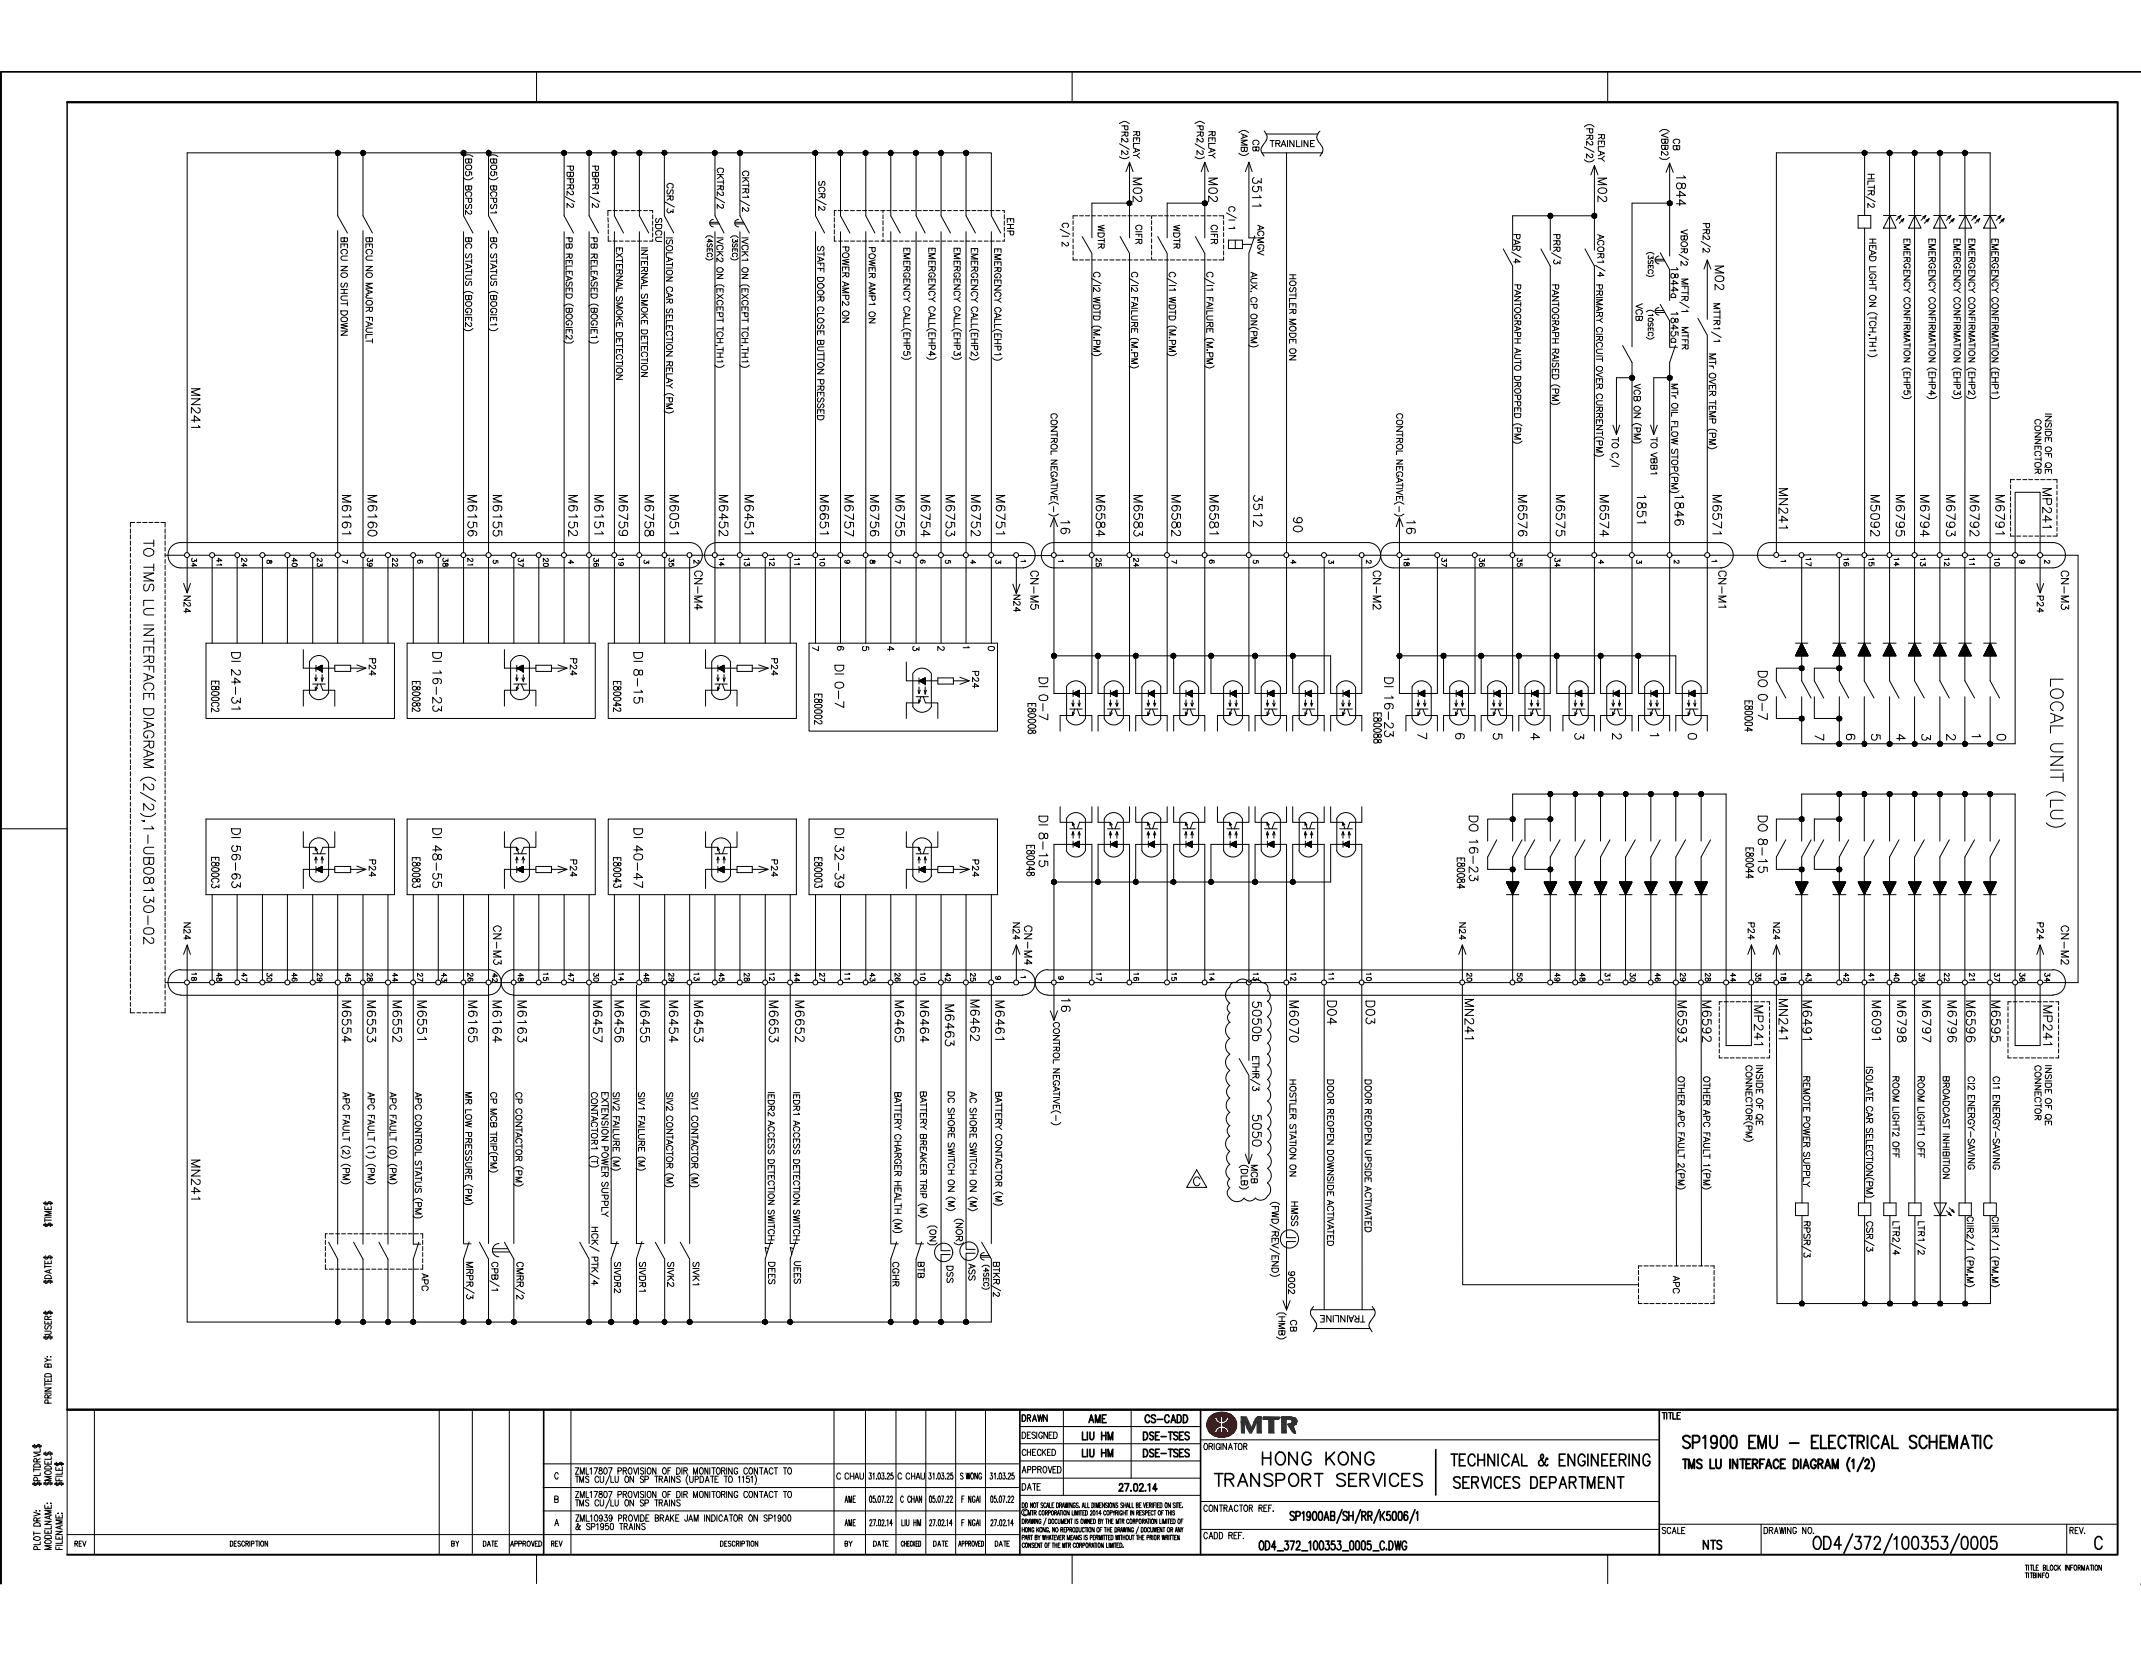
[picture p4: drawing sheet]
<svg xmlns="http://www.w3.org/2000/svg" width="279mm" height="216mm" viewBox="0 0 279 216" stroke-linecap="round" stroke-linejoin="round" font-family="sans-serif">
<defs><g id="words">
<g font-size="12.8">
<text x="42.8" y="108.4" transform="rotate(90 42.8 108.4)">J</text>
<text x="97.7" y="108.4" transform="rotate(90 97.7 108.4)">J</text>
</g>
<g font-size="11.3">
<text x="129.5" y="28.3" transform="rotate(90 129.5 28.3)">-</text>
<text x="129.5" y="72.8" transform="rotate(90 129.5 72.8)">·--</text>
</g>
<text font-size="7.5" x="204.1" y="114.9" transform="rotate(90 204.1 114.9)">-</text>
<text font-size="7.1" x="216.2" y="26" transform="rotate(90 216.2 26)">l</text>
<g font-size="6.6">
<text x="238.8" y="114.9" transform="rotate(90 238.8 114.9)">-</text>
<text x="258.5" y="114.9" transform="rotate(90 258.5 114.9)">-</text>
</g>
<text font-size="6.5" x="197.6" y="105.7" transform="rotate(90 197.6 105.7)">1=~~</text>
<g font-size="5.6">
<text x="206.8" y="114.9" transform="rotate(90 206.8 114.9)">-</text>
<text x="210.1" y="114.9" transform="rotate(90 210.1 114.9)">-</text>
<text x="220" y="114.9" transform="rotate(90 220 114.9)">-</text>
<text x="241.3" y="114.9" transform="rotate(90 241.3 114.9)">-</text>
<text x="251.1" y="114.9" transform="rotate(90 251.1 114.9)">-</text>
</g>
<g font-size="4.8">
<text x="109.7" y="19.8" transform="rotate(90 109.7 19.8)">~</text>
<text x="109.7" y="30.7" transform="rotate(90 109.7 30.7)">J</text>
<text x="194.7" y="106.4" transform="rotate(90 194.7 106.4)">L~</text>
<text x="237.2" y="106.4" transform="rotate(90 237.2 106.4)">L~</text>
</g>
<g font-size="4.7">
<text x="216.8" y="114.9" transform="rotate(90 216.8 114.9)">-</text>
<text x="248" y="114.9" transform="rotate(90 248 114.9)">-</text>
<text x="63.1" y="161.3" transform="rotate(90 63.1 161.3)">-,,</text>
</g>
<g font-size="4.5">
<text x="232.9" y="105.8" transform="rotate(90 232.9 105.8)">-C~</text>
<text x="232.9" y="114.9" transform="rotate(90 232.9 114.9)">;_</text>
</g>
<g font-size="4.3">
<text x="137.4" y="112.8" transform="rotate(90 137.4 112.8)">---&lt;,----f-''¢-+</text>
<text x="137.4" y="130.2" transform="rotate(90 137.4 130.2)">l_ CON L</text>
</g>
<text font-size="3.9" x="139" y="88.7" transform="rotate(90 139 88.7)">(µfQ_</text>
<g font-size="3.7">
<text x="264.9" y="62.4" transform="rotate(90 264.9 62.4)">i</text>
<text x="227" y="137.8" transform="rotate(90 227 137.8)">i</text>
<text x="264.7" y="137.8" transform="rotate(90 264.7 137.8)">i</text>
<text x="126.7" y="161.9" transform="rotate(90 126.7 161.9)">~:;;c)</text>
</g>
<g font-size="3.5">
<text x="44.3" y="19.8" transform="rotate(90 44.3 19.8)">-----</text>
<text x="44.3" y="31" transform="rotate(90 44.3 31)">BECUNOS TDO N</text>
<text x="45.3" y="126.9" transform="rotate(90 45.3 126.9)">.,</text>
<text x="68" y="126.9" transform="rotate(90 68 126.9)">.,</text>
</g>
<text font-size="3.4" x="173.2" y="170.7" transform="rotate(90 173.2 170.7)">I</text>
<g font-size="3.1">
<text x="160.5" y="29.4" transform="rotate(90 160.5 29.4)">~-§-1</text>
<text x="28.6" y="126.9" transform="rotate(90 28.6 126.9)">.,</text>
<text x="38.4" y="126.9" transform="rotate(90 38.4 126.9)">.,</text>
<text x="113.9" y="126.9" transform="rotate(90 113.9 126.9)">.,</text>
<text x="191.1" y="189.5" transform="rotate(90 191.1 189.5)">offi</text>
</g>
<g font-size="3">
<text x="264.9" y="69.8" transform="rotate(90 264.9 69.8)">i</text>
<text x="93.6" y="84.7" transform="rotate(90 93.6 84.7)">~</text>
<text x="152.7" y="85.5" transform="rotate(90 152.7 85.5)">~</text>
<text x="23.5" y="126.9" transform="rotate(90 23.5 126.9)">&quot;</text>
<text x="46.5" y="126.9" transform="rotate(90 46.5 126.9)">&quot;</text>
<text x="69.4" y="126.9" transform="rotate(90 69.4 126.9)">&quot;</text>
<text x="76" y="126.9" transform="rotate(90 76 126.9)">&quot;</text>
<text x="196.5" y="126.9" transform="rotate(90 196.5 126.9)">&quot;</text>
<text x="163.4" y="152" transform="rotate(90 163.4 152)">~',t1</text>
<text x="193.6" y="189.6" transform="rotate(90 193.6 189.6)">z</text>
</g>
<g font-size="2.9">
<text x="142.9" y="28" transform="rotate(90 142.9 28)">!</text>
<text x="152.7" y="28" transform="rotate(90 152.7 28)">!</text>
<text x="124.2" y="31.3" transform="rotate(90 124.2 31.3)">!</text>
<text x="125.9" y="31.3" transform="rotate(90 125.9 31.3)">!</text>
<text x="142.9" y="33.8" transform="rotate(90 142.9 33.8)">!</text>
<text x="152.7" y="33.8" transform="rotate(90 152.7 33.8)">!</text>
<text x="123.6" y="112.9" transform="rotate(90 123.6 112.9)">~</text>
</g>
<text font-size="2.8" x="205.8" y="189.6" transform="rotate(90 205.8 189.6)">~~</text>
<g font-size="2.6">
<text x="179" y="70.9" transform="rotate(90 179 70.9)">&gt;~</text>
<text x="197.7" y="85.5" transform="rotate(90 197.7 85.5)">~</text>
<text x="214.1" y="165.1" transform="rotate(90 214.1 165.1)">l__</text>
<text x="200.9" y="189.5" transform="rotate(90 200.9 189.5)">-'!18::;</text>
<text x="209.8" y="192.5" transform="rotate(90 209.8 192.5)">z</text>
</g>
<g font-size="2.5">
<text x="142.9" y="85.5" transform="rotate(90 142.9 85.5)">~</text>
<text x="200.2" y="85.5" transform="rotate(90 200.2 85.5)">~</text>
<text x="196" y="189.5" transform="rotate(90 196 189.5)">u</text>
<text x="193.6" y="192.5" transform="rotate(90 193.6 192.5)">~</text>
</g>
<g font-size="2.4">
<text x="264.7" y="136.8" transform="rotate(90 264.7 136.8)">_</text>
<text x="212.9" y="189.6" transform="rotate(90 212.9 189.6)">z</text>
</g>
<g font-size="2.3">
<text x="267.5" y="88.5" transform="rotate(90 267.5 88.5)">LOCAL UNIT (LU)</text>
<text x="163.4" y="105.1" transform="rotate(90 163.4 105.1)">~;==ie</text>
<text x="163.4" y="115.4" transform="rotate(90 163.4 115.4)">----1&quot;'</text>
<text x="133.9" y="126.5" transform="rotate(90 133.9 126.5)">&gt;k</text>
<text x="253.8" y="156.9" transform="rotate(90 253.8 156.9)">,:,</text>
</g>
<g font-size="2.2">
<text x="216.2" y="32.9" transform="rotate(90 216.2 32.9)">4</text>
<text x="216.2" y="41" transform="rotate(90 216.2 41)">/</text>
<text x="216.2" y="85.5" transform="rotate(90 216.2 85.5)">~</text>
</g>
<g font-size="2">
<text x="18.7" y="70.3" transform="rotate(90 18.7 70.3)">TO TMS LU INTERFACE DIAGRAM (2/2), 1- UB0B I 30- 02</text>
<text x="185.1" y="88.7" transform="rotate(90 185.1 88.7)">(Ej!')7</text>
</g>
<g font-size="1.9">
<text x="113.2" y="19.8" transform="rotate(90 113.2 19.8)">~</text>
<text x="113.2" y="30.1" transform="rotate(90 113.2 30.1)">- I</text>
<text x="210.6" y="49.2" transform="rotate(90 210.6 49.2)">~</text>
<text x="210.6" y="88.7" transform="rotate(90 210.6 88.7)">{I3!)</text>
<text x="121.4" y="108.5" transform="rotate(90 121.4 108.5)">~ f----+,-&lt;&gt;o</text>
<text x="64.3" y="126.7" transform="rotate(90 64.3 126.7)">~</text>
<text x="216.1" y="165.1" transform="rotate(90 216.1 165.1)">I</text>
<text x="189.5" y="189.6" transform="rotate(90 189.5 189.6)">~</text>
</g>
<g font-size="1.8">
<text x="80.3" y="19.8" transform="rotate(90 80.3 19.8)">~~</text>
<text x="146.6" y="28.1" transform="rotate(90 146.6 28.1)">I</text>
<text x="155.9" y="28.1" transform="rotate(90 155.9 28.1)">I</text>
<text x="155.9" y="33.8" transform="rotate(90 155.9 33.8)">I</text>
<text x="155.9" y="85.5" transform="rotate(90 155.9 85.5)">~</text>
<text x="229.4" y="87.5" transform="rotate(90 229.4 87.5)">DO</text>
<text x="105.8" y="106.9" transform="rotate(90 105.8 106.9)">~</text>
<text x="229.4" y="106.4" transform="rotate(90 229.4 106.4)">DO</text>
<text x="7.1" y="190.7" transform="rotate(90 7.1 190.7)">tn4</text>
</g>
<g font-size="1.7">
<text x="120.9" y="19.8" transform="rotate(90 120.9 19.8)">~</text>
<text x="204.6" y="91.2" transform="rotate(90 204.6 91.2)">&quot;</text>
<text x="210.6" y="95.6" transform="rotate(90 210.6 95.6)">2</text>
<text x="215.2" y="95.6" transform="rotate(90 215.2 95.6)">1</text>
<text x="220.2" y="91.2" transform="rotate(90 220.2 91.2)">•</text>
<text x="220.2" y="95.6" transform="rotate(90 220.2 95.6)">0</text>
<text x="250.7" y="95.7" transform="rotate(90 250.7 95.7)">3</text>
<text x="254" y="95.7" transform="rotate(90 254 95.7)">2</text>
<text x="260.5" y="95.7" transform="rotate(90 260.5 95.7)">0</text>
<text x="61.4" y="126.9" transform="rotate(90 61.4 126.9)">,</text>
<text x="4.2" y="188.3" transform="rotate(90 4.2 188.3)">f\\81lllcll</text>
<text x="5.7" y="189.3" transform="rotate(90 5.7 189.3)">SUOOl'IS</text>
<text x="203.3" y="192.5" transform="rotate(90 203.3 192.5)">&lt;</text>
</g>
<g font-size="1.6">
<text x="200.2" y="95.6" transform="rotate(90 200.2 95.6)">4</text>
<text x="247.5" y="95.8" transform="rotate(90 247.5 95.8)">4</text>
<text x="257.3" y="95.7" transform="rotate(90 257.3 95.7)">1</text>
<text x="42.6" y="164.9" transform="rotate(90 42.6 164.9)">J</text>
</g>
<g font-size="1.5">
<text x="179.2" y="92.9" transform="rotate(90 179.2 92.9)">EBOOB8</text>
<text x="27.5" y="111.7" transform="rotate(90 27.5 111.7)">EBOOC3</text>
<text x="5.7" y="156.6" transform="rotate(90 5.7 156.6)">bllS</text>
<text x="5.7" y="163.7" transform="rotate(90 5.7 163.7)">$31YOI</text>
<text x="5.7" y="170.9" transform="rotate(90 5.7 170.9)">S!l3Sf'IS</text>
<text x="5.7" y="176.8" transform="rotate(90 5.7 176.8)">:.i.80ll.ll!ld</text>
<text x="203.3" y="189.5" transform="rotate(90 203.3 189.5)">uJ</text>
<text x="208.7" y="189.5" transform="rotate(90 208.7 189.5)">uJ</text>
<text x="7.1" y="197.2" transform="rotate(90 7.1 197.2)">:Jl'IYIOlJ</text>
<text x="196" y="192.5" transform="rotate(90 196 192.5)">uJ</text>
<text x="208.7" y="192.5" transform="rotate(90 208.7 192.5)">uJ</text>
</g>
<g font-size="1.4">
<text x="113.5" y="73" transform="rotate(90 113.5 73)">a</text>
<text x="4.2" y="196.9" transform="rotate(90 4.2 196.9)">:A8Ql01d</text>
<text x="5.7" y="196" transform="rotate(90 5.7 196)">:Jl'IYN'IJOOfl</text>
</g>
<g font-size="1.3">
<text x="146.6" y="15.7" transform="rotate(90 146.6 15.7)">(PR2/2)</text>
<text x="147.7" y="17.1" transform="rotate(90 147.7 17.1)">RELAY (</text>
<text x="155.9" y="15.7" transform="rotate(90 155.9 15.7)">(PR2/2)</text>
<text x="157.4" y="17.1" transform="rotate(90 157.4 17.1)">RELAY ~ O</text>
<text x="206.9" y="16.7" transform="rotate(90 206.9 16.7)">PRZ/2)</text>
<text x="208" y="17.5" transform="rotate(90 208 17.5)">RELAY7 : ,o1,cCJPO,l&gt;!</text>
<text x="60.7" y="19.7" transform="rotate(90 60.7 19.7)">~ 8 C STATUS (BOGIE2l</text>
<text x="64" y="20.6" transform="rotate(90 64 20.6)">805</text>
<text x="77.1" y="19.8" transform="rotate(90 77.1 19.8)">~</text>
<text x="83.6" y="19.4" transform="rotate(90 83.6 19.4)">.__ _..,-~C~~&gt;N~</text>
<text x="87" y="19.8" transform="rotate(90 87 19.8)">~</text>
<text x="93.6" y="19.8" transform="rotate(90 93.6 19.8)">~ , J I ,</text>
<text x="96.6" y="19.5" transform="rotate(90 96.6 19.5)">t-~CK~TR</text>
<text x="106.7" y="23.6" transform="rotate(90 106.7 23.6)">SCR/2</text>
<text x="116.8" y="19.4" transform="rotate(90 116.8 19.4)">.__--V</text>
<text x="147.7" y="23.1" transform="rotate(90 147.7 23.1)">MOu:-1</text>
<text x="163.4" y="18.2" transform="rotate(90 163.4 18.2)">CB</text>
<text x="163.4" y="23.1" transform="rotate(90 163.4 23.1)">35</text>
<text x="218.7" y="18.1" transform="rotate(90 218.7 18.1)">CB</text>
<text x="219" y="22.9" transform="rotate(90 219 22.9)">18</text>
<text x="243.9" y="22.7" transform="rotate(90 243.9 22.7)">HLTR/2</text>
<text x="64" y="24.2" transform="rotate(90 64 24.2)">BCPSl</text>
<text x="64" y="29" transform="rotate(90 64 29)">/BC STATUS</text>
<text x="139" y="29" transform="rotate(90 139 29)">c-;;_J</text>
<text x="142.9" y="29.3" transform="rotate(90 142.9 29.3)">WOTR</text>
<text x="152.7" y="29.3" transform="rotate(90 152.7 29.3)">WDTR</text>
<text x="157.4" y="28.1" transform="rotate(90 157.4 28.1)">I CIFR</text>
<text x="160.5" y="26.9" transform="rotate(90 160.5 26.9)">C{I</text>
<text x="163.4" y="25.4" transform="rotate(90 163.4 25.4)">11</text>
<text x="219" y="24.9" transform="rotate(90 219 24.9)">44</text>
<text x="219.2" y="29.9" transform="rotate(90 219.2 29.9)">VBOR/2</text>
<text x="248.4" y="28.1" transform="rotate(90 248.4 28.1)">,,</text>
<text x="254.9" y="28" transform="rotate(90 254.9 28)">~</text>
<text x="47.8" y="31" transform="rotate(90 47.8 31)">BECU NO MAJOR FAULT</text>
<text x="77.1" y="30.1" transform="rotate(90 77.1 30.1)">- PB RELEASED (BOGIEl )</text>
<text x="80.3" y="32.2" transform="rotate(90 80.3 32.2)">EXTERNAL SMOKE DETECTION</text>
<text x="83.6" y="33.4" transform="rotate(90 83.6 33.4)">TE~R~NA~LS</text>
<text x="87" y="31" transform="rotate(90 87 31)">ISOLATION CAR SELECTION RELAY PM</text>
<text x="93.6" y="30.7" transform="rotate(90 93.6 30.7)">~:E:~ ON</text>
<text x="96.6" y="35.7" transform="rotate(90 96.6 35.7)">N liE~~EPT TC~H~ l</text>
<text x="106.7" y="32.1" transform="rotate(90 106.7 32.1)">STAFF DOOR CLOSE BUTTON PRESSED</text>
<text x="109.7" y="32.1" transform="rotate(90 109.7 32.1)">POWERAMP2 ON</text>
<text x="113.2" y="32.2" transform="rotate(90 113.2 32.2)">POWER AMP1 ON</text>
<text x="120.9" y="32.3" transform="rotate(90 120.9 32.3)">EMERGENCY CAI..L(EHP4)</text>
<text x="121.5" y="31.4" transform="rotate(90 121.5 31.4)">1</text>
<text x="124.2" y="32.3" transform="rotate(90 124.2 32.3)">EMERGENCY CAI..L(EHP3)</text>
<text x="129.9" y="32.4" transform="rotate(90 129.9 32.4)">EMERGENCY CALL(EHP1 )</text>
<text x="142.9" y="35.5" transform="rotate(90 142.9 35.5)">r./1? wnm (M.PMl</text>
<text x="147.7" y="35.5" transform="rotate(90 147.7 35.5)">C 12 e.LURE</text>
<text x="152.7" y="35.5" transform="rotate(90 152.7 35.5)">C/11 worn (M.PM)</text>
<text x="157.4" y="33.8" transform="rotate(90 157.4 33.8)">I</text>
<text x="157.4" y="35.5" transform="rotate(90 157.4 35.5)">C 11 FAILURE M.PM</text>
<text x="163.4" y="35.5" transform="rotate(90 163.4 35.5)">AUX. CP ON PM</text>
<text x="168.2" y="35.8" transform="rotate(90 168.2 35.8)">HOSTLER MODE ON</text>
<text x="197.7" y="32.9" transform="rotate(90 197.7 32.9)">/ 4</text>
<text x="202.6" y="30.5" transform="rotate(90 202.6 30.5)">PRR/3</text>
<text x="208" y="30.6" transform="rotate(90 208 30.6)">ACOR</text>
<text x="222.6" y="32.3" transform="rotate(90 222.6 32.3)">2</text>
<text x="243.9" y="31.1" transform="rotate(90 243.9 31.1)">HEAD LIGHT ON (TCH,TH1 )</text>
<text x="248.4" y="31.1" transform="rotate(90 248.4 31.1)">EMERGENCY CONFIRMATION (EHP5)</text>
<text x="251.6" y="31.1" transform="rotate(90 251.6 31.1)">EMERGENCY CONFIRMATION (EHP4)</text>
<text x="254.9" y="31.1" transform="rotate(90 254.9 31.1)">EMERGENCY CONFIRMATION (EHP3)</text>
<text x="257" y="31.1" transform="rotate(90 257 31.1)">EMERGENCY CONFIRMATION (EHP2)</text>
<text x="259.9" y="31.1" transform="rotate(90 259.9 31.1)">Et.AERGENCY CONFIRMATION (EHP1l</text>
<text x="64" y="38.5" transform="rotate(90 64 38.5)">80GIE1</text>
<text x="83.6" y="38.3" transform="rotate(90 83.6 38.3)">~M~OK~E~~ ~</text>
<text x="93.6" y="37.6" transform="rotate(90 93.6 37.6)">EXCEPTTCHTH1</text>
<text x="96.6" y="38.4" transform="rotate(90 96.6 38.4)">XC</text>
<text x="197.7" y="37.1" transform="rotate(90 197.7 37.1)">PANTOGRAPH AUTO DROPPED (pr,,O</text>
<text x="202.6" y="37.1" transform="rotate(90 202.6 37.1)">PANTOGRAPH RAISED fpt,1</text>
<text x="208" y="41.4" transform="rotate(90 208 41.4)">Y</text>
<text x="212.9" y="41.3" transform="rotate(90 212.9 41.3)">~_,----1</text>
<text x="217.8" y="40.7" transform="rotate(90 217.8 40.7)">1, ~c•4&lt;;&quot;1J'--~Me,c_s,slCJJ OW._srn</text>
<text x="219.2" y="36.3" transform="rotate(90 219.2 36.3)">MFTR/1</text>
<text x="83.6" y="43" transform="rotate(90 83.6 43)">DE1EC~1'0</text>
<text x="147.7" y="44.6" transform="rotate(90 147.7 44.6)">M.PM</text>
<text x="217.8" y="42.5" transform="rotate(90 217.8 42.5)">'</text>
<text x="219.2" y="42.6" transform="rotate(90 219.2 42.6)">MTFR</text>
<text x="223" y="46.1" transform="rotate(90 223 46.1)">MTr OVER TEMP (PM)</text>
<text x="137.1" y="53.9" transform="rotate(90 137.1 53.9)">CONTROL NEGATIVE(- )&lt;e--H</text>
<text x="182.2" y="53.9" transform="rotate(90 182.2 53.9)">CONTROL NEGATIVE(-)&quot;'-+-&lt;\'+-- - - - - ~</text>
<text x="212.9" y="49.4" transform="rotate(90 212.9 49.4)">&gt;-'~</text>
<text x="212.9" y="50" transform="rotate(90 212.9 50)">VCB~O~N~ Ml</text>
<text x="217.8" y="50.9" transform="rotate(90 217.8 50.9)">T, O</text>
<text x="266.9" y="53.9" transform="rotate(90 266.9 53.9)">INSIDE OF OE</text>
<text x="210.6" y="57.1" transform="rotate(90 210.6 57.1)">TO C/1</text>
<text x="215.2" y="57" transform="rotate(90 215.2 57)">TO V8B1</text>
<text x="217.8" y="54.9" transform="rotate(90 217.8 54.9)">FL~</text>
<text x="217.8" y="58.6" transform="rotate(90 217.8 58.6)">,_,e,P1c&lt;&gt;P&quot;M=</text>
<text x="47.8" y="64.6" transform="rotate(90 47.8 64.6)">M6</text>
<text x="61" y="64.6" transform="rotate(90 61 64.6)">M6</text>
<text x="64.3" y="64.6" transform="rotate(90 64.3 64.6)">M6</text>
<text x="93.6" y="64.6" transform="rotate(90 93.6 64.6)">M6452</text>
<text x="106.9" y="64.6" transform="rotate(90 106.9 64.6)">M6651</text>
<text x="110.2" y="64.6" transform="rotate(90 110.2 64.6)">M6757</text>
<text x="113.5" y="64.6" transform="rotate(90 113.5 64.6)">M6756</text>
<text x="120.5" y="65.9" transform="rotate(90 120.5 65.9)">6</text>
<text x="123.8" y="65.9" transform="rotate(90 123.8 65.9)">6753</text>
<text x="129.9" y="64.6" transform="rotate(90 129.9 64.6)">M675</text>
<text x="142.9" y="64.6" transform="rotate(90 142.9 64.6)">M6584</text>
<text x="152.7" y="64.6" transform="rotate(90 152.7 64.6)">M6582</text>
<text x="157.7" y="64.6" transform="rotate(90 157.7 64.6)">M6581</text>
<text x="163.5" y="64.6" transform="rotate(90 163.5 64.6)">35</text>
<text x="208" y="64.6" transform="rotate(90 208 64.6)">M:C:_:_:+&lt;,C'f-----f==~ = ;</text>
<text x="223.4" y="64.6" transform="rotate(90 223.4 64.6)">M6571</text>
<text x="244.1" y="64.6" transform="rotate(90 244.1 64.6)">M5092</text>
<text x="247.4" y="64.6" transform="rotate(90 247.4 64.6)">M6795</text>
<text x="250.5" y="64.6" transform="rotate(90 250.5 64.6)">M6794</text>
<text x="254" y="64.6" transform="rotate(90 254 64.6)">M6793</text>
<text x="257" y="64.6" transform="rotate(90 257 64.6)">M6792</text>
<text x="260.3" y="64.6" transform="rotate(90 260.3 64.6)">M679</text>
<text x="266.9" y="63.6" transform="rotate(90 266.9 63.6)">MP2</text>
<text x="21.9" y="69" transform="rotate(90 21.9 69)">________________________________________________________________________;,I,'.__</text>
<text x="47.8" y="67" transform="rotate(90 47.8 67)">1</text>
<text x="47.8" y="68.1" transform="rotate(90 47.8 68.1)">60</text>
<text x="61" y="67" transform="rotate(90 61 67)">1</text>
<text x="61" y="68" transform="rotate(90 61 68)">56</text>
<text x="64.3" y="67.1" transform="rotate(90 64.3 67.1)">155</text>
<text x="120.5" y="67" transform="rotate(90 120.5 67)">754</text>
<text x="129.9" y="69.3" transform="rotate(90 129.9 69.3)">1</text>
<text x="163.5" y="66.9" transform="rotate(90 163.5 66.9)">1</text>
<text x="163.5" y="67.9" transform="rotate(90 163.5 67.9)">2</text>
<text x="168.7" y="67.5" transform="rotate(90 168.7 67.5)">90</text>
<text x="260.3" y="69.3" transform="rotate(90 260.3 69.3)">1</text>
<text x="266.9" y="67.2" transform="rotate(90 266.9 67.2)">4</text>
<text x="266.9" y="68.5" transform="rotate(90 266.9 68.5)">1</text>
<text x="24.2" y="72.8" transform="rotate(90 24.2 72.8)">&quot;-N2'</text>
<text x="44.3" y="73" transform="rotate(90 44.3 73)">7</text>
<text x="47.8" y="72.7" transform="rotate(90 47.8 72.7)">J!</text>
<text x="61" y="72.7" transform="rotate(90 61 72.7)">21</text>
<text x="64.3" y="73" transform="rotate(90 64.3 73)">5</text>
<text x="77.1" y="72.7" transform="rotate(90 77.1 72.7)">J</text>
<text x="87" y="72.7" transform="rotate(90 87 72.7)">J</text>
<text x="93.6" y="72.7" transform="rotate(90 93.6 72.7)">H</text>
<text x="106.9" y="72.7" transform="rotate(90 106.9 72.7)">10</text>
<text x="110.2" y="73" transform="rotate(90 110.2 73)">9</text>
<text x="120.4" y="73" transform="rotate(90 120.4 73)">6</text>
<text x="123.7" y="73.1" transform="rotate(90 123.7 73.1)">5</text>
<text x="129.9" y="73" transform="rotate(90 129.9 73)">J</text>
<text x="134.5" y="74.4" transform="rotate(90 134.5 74.4)">CN- MS</text>
<text x="137.1" y="72.8" transform="rotate(90 137.1 72.8)">'--1'- - - --</text>
<text x="142.9" y="72.8" transform="rotate(90 142.9 72.8)">2</text>
<text x="152.7" y="73" transform="rotate(90 152.7 73)">7</text>
<text x="157.7" y="73" transform="rotate(90 157.7 73)">6</text>
<text x="163.5" y="73" transform="rotate(90 163.5 73)">5</text>
<text x="179" y="74.4" transform="rotate(90 179 74.4)">CN- M2</text>
<text x="183.3" y="72.7" transform="rotate(90 183.3 72.7)">18</text>
<text x="197.7" y="72.7" transform="rotate(90 197.7 72.7)">J</text>
<text x="202.6" y="72.7" transform="rotate(90 202.6 72.7)">J</text>
<text x="212.9" y="73" transform="rotate(90 212.9 73)">' t----+-----;:i__i:--</text>
<text x="223.8" y="72.9" transform="rotate(90 223.8 72.9)">1</text>
<text x="224.3" y="74.4" transform="rotate(90 224.3 74.4)">CN- M1</text>
<text x="244" y="72.7" transform="rotate(90 244 72.7)">15</text>
<text x="250.5" y="72.8" transform="rotate(90 250.5 72.8)">1J</text>
<text x="253.8" y="72.8" transform="rotate(90 253.8 72.8)">12</text>
<text x="257" y="72.7" transform="rotate(90 257 72.7)">11</text>
<text x="260.3" y="72.7" transform="rotate(90 260.3 72.7)">10</text>
<text x="269" y="74.4" transform="rotate(90 269 74.4)">CN- M3</text>
<text x="27.5" y="88.8" transform="rotate(90 27.5 88.8)">EBOOC2</text>
<text x="30.3" y="85.1" transform="rotate(90 30.3 85.1)">DI 24-</text>
<text x="47.8" y="85.8" transform="rotate(90 47.8 85.8)">P24</text>
<text x="56.6" y="85.1" transform="rotate(90 56.6 85.1)">DI 1</text>
<text x="80" y="88.8" transform="rotate(90 80 88.8)">E80042</text>
<text x="106.2" y="84.2" transform="rotate(90 106.2 84.2)">7</text>
<text x="109" y="84.2" transform="rotate(90 109 84.2)">6</text>
<text x="109" y="86.7" transform="rotate(90 109 86.7)">D I 0 -7</text>
<text x="125.9" y="84.2" transform="rotate(90 125.9 84.2)">:</text>
<text x="135.6" y="88.4" transform="rotate(90 135.6 88.4)">DI 0 - 7</text>
<text x="180.7" y="88.4" transform="rotate(90 180.7 88.4)">DI 1</text>
<text x="30.3" y="90.9" transform="rotate(90 30.3 90.9)">3</text>
<text x="30.3" y="92.2" transform="rotate(90 30.3 92.2)">1</text>
<text x="56.6" y="90.9" transform="rotate(90 56.6 90.9)">2</text>
<text x="56.6" y="92" transform="rotate(90 56.6 92)">3</text>
<text x="106.2" y="90.5" transform="rotate(90 106.2 90.5)">E80002</text>
<text x="134" y="91.7" transform="rotate(90 134 91.7)">E80008</text>
<text x="180.7" y="91.7" transform="rotate(90 180.7 91.7)">6 - 23</text>
<text x="215.2" y="91.2" transform="rotate(90 215.2 91.2)">::</text>
<text x="227.7" y="91.3" transform="rotate(90 227.7 91.3)">E80004</text>
<text x="229.4" y="90.5" transform="rotate(90 229.4 90.5)">0 -7</text>
<text x="135.6" y="106.4" transform="rotate(90 135.6 106.4)">DI 8 -</text>
<text x="191.7" y="106.4" transform="rotate(90 191.7 106.4)">DO</text>
<text x="30.3" y="113.9" transform="rotate(90 30.3 113.9)">63</text>
<text x="30.3" y="108" transform="rotate(90 30.3 108)">D I 56-</text>
<text x="56.6" y="108" transform="rotate(90 56.6 108)">D I 48- 55</text>
<text x="80" y="111.8" transform="rotate(90 80 111.8)">E80043</text>
<text x="83.1" y="108" transform="rotate(90 83.1 108)">D I 4</text>
<text x="109" y="108" transform="rotate(90 109 108)">D I 3</text>
<text x="109" y="113.9" transform="rotate(90 109 113.9)">3</text>
<text x="126.7" y="112.1" transform="rotate(90 126.7 112.1)">P24</text>
<text x="133.9" y="110.2" transform="rotate(90 133.9 110.2)">E80048</text>
<text x="135.6" y="111.3" transform="rotate(90 135.6 111.3)">1</text>
<text x="135.6" y="112.3" transform="rotate(90 135.6 112.3)">5</text>
<text x="190.1" y="111.8" transform="rotate(90 190.1 111.8)">E80084</text>
<text x="191.7" y="109.5" transform="rotate(90 191.7 109.5)">1</text>
<text x="191.7" y="113" transform="rotate(90 191.7 113)">23</text>
<text x="227.8" y="110.5" transform="rotate(90 227.8 110.5)">E80044</text>
<text x="229.4" y="112.1" transform="rotate(90 229.4 112.1)">1</text>
<text x="229.4" y="113" transform="rotate(90 229.4 113)">5</text>
<text x="109" y="115" transform="rotate(90 109 115)">9</text>
<text x="23.9" y="120.3" transform="rotate(90 23.9 120.3)">N2'</text>
<text x="64.3" y="120.7" transform="rotate(90 64.3 120.7)">CN - M3</text>
<text x="133.9" y="120.7" transform="rotate(90 133.9 120.7)">CN - M4</text>
<text x="190.1" y="120.3" transform="rotate(90 190.1 120.3)">N2'</text>
<text x="228.1" y="120.3" transform="rotate(90 228.1 120.3)">P2&lt;</text>
<text x="231.4" y="120.3" transform="rotate(90 231.4 120.3)">N24</text>
<text x="269" y="120.7" transform="rotate(90 269 120.7)">CN - M2</text>
<text x="41.3" y="126.9" transform="rotate(90 41.3 126.9)">2</text>
<text x="44.5" y="130.5" transform="rotate(90 44.5 130.5)">M6554</text>
<text x="47.8" y="130.5" transform="rotate(90 47.8 130.5)">M6553</text>
<text x="51.2" y="130.5" transform="rotate(90 51.2 130.5)">M6552</text>
<text x="54.4" y="126.9" transform="rotate(90 54.4 126.9)">2</text>
<text x="54.4" y="130.5" transform="rotate(90 54.4 130.5)">M655</text>
<text x="61" y="130.5" transform="rotate(90 61 130.5)">M6</text>
<text x="64.3" y="130.5" transform="rotate(90 64.3 130.5)">M6</text>
<text x="67.5" y="130.5" transform="rotate(90 67.5 130.5)">M6</text>
<text x="80.1" y="130.5" transform="rotate(90 80.1 130.5)">M6456</text>
<text x="87.2" y="126.9" transform="rotate(90 87.2 126.9)">29</text>
<text x="87.2" y="130.5" transform="rotate(90 87.2 130.5)">M6454</text>
<text x="90.5" y="126.9" transform="rotate(90 90.5 126.9)">1J</text>
<text x="90.5" y="130.5" transform="rotate(90 90.5 130.5)">M6453</text>
<text x="103.7" y="130.5" transform="rotate(90 103.7 130.5)">M6652</text>
<text x="116.8" y="126.9" transform="rotate(90 116.8 126.9)">2</text>
<text x="116.8" y="130.5" transform="rotate(90 116.8 130.5)">M6465</text>
<text x="123.6" y="131" transform="rotate(90 123.6 131)">M6463</text>
<text x="126.7" y="126.9" transform="rotate(90 126.7 126.9)">2</text>
<text x="126.7" y="130.4" transform="rotate(90 126.7 130.4)">M64</text>
<text x="129.5" y="130" transform="rotate(90 129.5 130)">~M~6~4 ~1~ _~ BA~TT~ERY CO~NT</text>
<text x="168.3" y="126.9" transform="rotate(90 168.3 126.9)">12</text>
<text x="168.3" y="130.5" transform="rotate(90 168.3 130.5)">M6Q7 Q</text>
<text x="173.2" y="126.9" transform="rotate(90 173.2 126.9)">11</text>
<text x="173.2" y="130.5" transform="rotate(90 173.2 130.5)">D04</text>
<text x="178.2" y="126.9" transform="rotate(90 178.2 126.9)">10</text>
<text x="178.2" y="130.5" transform="rotate(90 178.2 130.5)">D03</text>
<text x="191.2" y="126.9" transform="rotate(90 191.2 126.9)">2</text>
<text x="191.2" y="130.3" transform="rotate(90 191.2 130.3)">M N 24</text>
<text x="229" y="126.9" transform="rotate(90 229 126.9)">J1</text>
<text x="229" y="130.6" transform="rotate(90 229 130.6)">:M P 24</text>
<text x="232.2" y="126.9" transform="rotate(90 232.2 126.9)">18</text>
<text x="232.2" y="130.3" transform="rotate(90 232.2 130.3)">M N 2</text>
<text x="244.4" y="130.5" transform="rotate(90 244.4 130.5)">M609</text>
<text x="247.6" y="130.5" transform="rotate(90 247.6 130.5)">M6798</text>
<text x="250.9" y="130.5" transform="rotate(90 250.9 130.5)">M6797</text>
<text x="254.2" y="130.5" transform="rotate(90 254.2 130.5)">M6796</text>
<text x="266.8" y="130.6" transform="rotate(90 266.8 130.6)">IMP2</text>
<text x="53.6" y="135.4" transform="rotate(90 53.6 135.4)">~ -~======-+-&lt;~t - ---.</text>
<text x="54.4" y="135.3" transform="rotate(90 54.4 135.3)">1</text>
<text x="61" y="133.1" transform="rotate(90 61 133.1)">1</text>
<text x="61" y="134" transform="rotate(90 61 134)">65</text>
<text x="64.3" y="133.1" transform="rotate(90 64.3 133.1)">1</text>
<text x="64.3" y="134" transform="rotate(90 64.3 134)">64</text>
<text x="67.5" y="133.1" transform="rotate(90 67.5 133.1)">1</text>
<text x="67.5" y="134" transform="rotate(90 67.5 134)">63</text>
<text x="126.7" y="133.9" transform="rotate(90 126.7 133.9)">62</text>
<text x="163.4" y="137.7" transform="rotate(90 163.4 137.7)">~</text>
<text x="191.2" y="135.2" transform="rotate(90 191.2 135.2)">1</text>
<text x="229" y="135.9" transform="rotate(90 229 135.9)">1</text>
<text x="229" y="137.9" transform="rotate(90 229 137.9)">: INSIDE OF OE</text>
<text x="232.2" y="133.9" transform="rotate(90 232.2 133.9)">41</text>
<text x="244.4" y="135.2" transform="rotate(90 244.4 135.2)">1</text>
<text x="266.8" y="134.7" transform="rotate(90 266.8 134.7)">4</text>
<text x="266.8" y="135.9" transform="rotate(90 266.8 135.9)">1</text>
<text x="266.8" y="137.9" transform="rotate(90 266.8 137.9)">:1NSIDE OFOE</text>
<text x="44.7" y="142.5" transform="rotate(90 44.7 142.5)">APC FAULT (2) (PM)</text>
<text x="47.9" y="142.5" transform="rotate(90 47.9 142.5)">APC FAULT(1) (PM)</text>
<text x="50.8" y="142.5" transform="rotate(90 50.8 142.5)">APCFAULT</text>
<text x="54.1" y="142.5" transform="rotate(90 54.1 142.5)">APC CONTROL STATUS</text>
<text x="60.7" y="142.5" transform="rotate(90 60.7 142.5)">UR LOWPRESSUREfPMl</text>
<text x="63.9" y="142.5" transform="rotate(90 63.9 142.5)">CP MCBTRIP PM</text>
<text x="67.3" y="142.5" transform="rotate(90 67.3 142.5)">CP CONTACTOR (PM)</text>
<text x="80.1" y="142.5" transform="rotate(90 80.1 142.5)">SIV2 FAILURE</text>
<text x="83.1" y="142.5" transform="rotate(90 83.1 142.5)">SIV</text>
<text x="90.3" y="142.5" transform="rotate(90 90.3 142.5)">SIV1 CONTACTOR (M)</text>
<text x="100.2" y="142.5" transform="rotate(90 100.2 142.5)">IEDR2ACCESS DETECTION SWITCH+-...</text>
<text x="103.5" y="142.5" transform="rotate(90 103.5 142.5)">IEDR1 ACCESS DETECTION SWITCH-1-._</text>
<text x="116.7" y="142.5" transform="rotate(90 116.7 142.5)">BATTERY CHARGER HEALTH (M)</text>
<text x="123.6" y="142.4" transform="rotate(90 123.6 142.4)">DC SHORE SWITCH ON (M)</text>
<text x="126.7" y="142.4" transform="rotate(90 126.7 142.4)">AC SHORE SWITCH ON {M}</text>
<text x="137.4" y="139.3" transform="rotate(90 137.4 139.3)">NEGATIVE(-)</text>
<text x="163.4" y="140" transform="rotate(90 163.4 140)">R/3</text>
<text x="168.3" y="140.8" transform="rotate(90 168.3 140.8)">HOSTLER STATION ON</text>
<text x="173.2" y="140.8" transform="rotate(90 173.2 140.8)">DOOR REOPEN DOWNSIDE ACTIVATED</text>
<text x="243.7" y="139.2" transform="rotate(90 243.7 139.2)">ISOLATFC:AR c-nrr-T1nNfPMi</text>
<text x="247" y="140.4" transform="rotate(90 247 140.4)">ROOM LIGHT2 OFF</text>
<text x="250.3" y="140.4" transform="rotate(90 250.3 140.4)">ROOM LIGHT! OFF</text>
<text x="253.6" y="140.4" transform="rotate(90 253.6 140.4)">BROADCAST INHIBITION</text>
<text x="256.9" y="140.4" transform="rotate(90 256.9 140.4)">Cl2 ENERGY- SAVING</text>
<text x="260.1" y="140.4" transform="rotate(90 260.1 140.4)">Cl1 ENERGY</text>
<text x="50.8" y="149.9" transform="rotate(90 50.8 149.9)">0</text>
<text x="163.4" y="145.4" transform="rotate(90 163.4 145.4)">5050</text>
<text x="260.1" y="148.5" transform="rotate(90 260.1 148.5)">SAVING</text>
<text x="24.9" y="151.3" transform="rotate(90 24.9 151.3)">MN 2</text>
<text x="24.9" y="154.9" transform="rotate(90 24.9 154.9)">4</text>
<text x="50.8" y="152.4" transform="rotate(90 50.8 152.4)">PM</text>
<text x="80.1" y="151.4" transform="rotate(90 80.1 151.4)">M</text>
<text x="129.5" y="150.4" transform="rotate(90 129.5 150.4)">~AC~T~</text>
<text x="24.9" y="156.1" transform="rotate(90 24.9 156.1)">1</text>
<text x="48.5" y="160.8" transform="rotate(90 48.5 160.8)">! /</text>
<text x="54.1" y="156.8" transform="rotate(90 54.1 156.8)">PM</text>
<text x="54.9" y="160.8" transform="rotate(90 54.9 160.8)">.------, APC</text>
<text x="168.3" y="156.7" transform="rotate(90 168.3 156.7)">HMSS-1'.ID_</text>
<text x="235.5" y="159.3" transform="rotate(90 235.5 159.3)">RPSR/3</text>
<text x="243.6" y="159.3" transform="rotate(90 243.6 159.3)">CSR/J</text>
<text x="247.1" y="159.3" transform="rotate(90 247.1 159.3)">LTR2/4</text>
<text x="250.3" y="159.3" transform="rotate(90 250.3 159.3)">LTR1/2</text>
<text x="256.7" y="159.5" transform="rotate(90 256.7 159.5)">IIR21</text>
<text x="259.9" y="159.5" transform="rotate(90 259.9 159.5)">IIRl /1</text>
<text x="44.1" y="163.9" transform="rotate(90 44.1 163.9)">_l____</text>
<text x="60.8" y="164.6" transform="rotate(90 60.8 164.6)">MRPR/3</text>
<text x="64.2" y="162" transform="rotate(90 64.2 162)">$CPB/1</text>
<text x="67.3" y="164.6" transform="rotate(90 67.3 164.6)">CMR.BL_2</text>
<text x="80.1" y="164.6" transform="rotate(90 80.1 164.6)">SIVDR2</text>
<text x="83.1" y="165.4" transform="rotate(90 83.1 165.4)">IVDc&lt;R_'___.</text>
<text x="100.2" y="164.6" transform="rotate(90 100.2 164.6)">DEES</text>
<text x="103.5" y="164.5" transform="rotate(90 103.5 164.5)">UEES</text>
<text x="116.7" y="164.6" transform="rotate(90 116.7 164.6)">CGHR</text>
<text x="129.5" y="164.6" transform="rotate(90 129.5 164.6)">B K</text>
<text x="256.7" y="164.4" transform="rotate(90 256.7 164.4)">PM M</text>
<text x="259.9" y="164.4" transform="rotate(90 259.9 164.4)">PM M</text>
<text x="166.9" y="171.2" transform="rotate(90 166.9 171.2)">(HMB</text>
<text x="168.3" y="172.2" transform="rotate(90 168.3 172.2)">CB</text>
<text x="209.8" y="189.5" transform="rotate(90 209.8 189.5)">u.J</text>
</g>
<g font-size="1.1">
<text x="251.6" y="28.1" transform="rotate(90 251.6 28.1)">~</text>
<text x="31.7" y="126.9" transform="rotate(90 31.7 126.9)">,;</text>
<text x="74.1" y="126.9" transform="rotate(90 74.1 126.9)">4</text>
<text x="244.4" y="126.9" transform="rotate(90 244.4 126.9)">, 1</text>
</g>
<g font-size="1">
<text x="215.2" y="32.8" transform="rotate(90 215.2 32.8)">(JSEC)</text>
<text x="215.2" y="40.9" transform="rotate(90 215.2 40.9)">l OSEC)</text>
<text x="80.3" y="72.8" transform="rotate(90 80.3 72.8)">19</text>
<text x="80.4" y="126.9" transform="rotate(90 80.4 126.9)">14</text>
<text x="266.8" y="126.9" transform="rotate(90 266.8 126.9)">J</text>
</g>
<text font-size=".9" x="247.3" y="72.7" transform="rotate(90 247.3 72.7)">14</text>
<g font-size=".8">
<text x="266.9" y="62.5" transform="rotate(90 266.9 62.5)">I</text>
<text x="266.9" y="69.8" transform="rotate(90 266.9 69.8)">I</text>
<text x="266.9" y="73" transform="rotate(90 266.9 73)">2</text>
</g>
</g></defs>
<g fill="none" stroke="#000" stroke-width=".13">
<path d="M8.8 13.3h267.6v170.6h-267.6zM44.1 19.9v8.3l1.2 2.2M47 19.9h.4zM47 19.9h.4l-.3 .2zM47.1 19.8l.3 .1h-.4zM47.2 19.7l.2-.1v.3zM47.2 19.7l.2 .2zM47.2 19.7l.2 .2-.3-.1zM47.4 19.9l-.2 .3zM47.4 20v.3zM47.4 20l.1 .2-.1 .1zM47.4 19.9v8.3l1.2 2.2"/>
<path d="M47.4 20l.3 .1-.2 .1zM47.4 19.6l.1 .1-.1 .2zM47.4 20v.3l-.2-.1zM47.4 19.9l.3 .2zM47.4 19.9h.3v.2zM47.4 19.9l.3-.1v.1zM47.4 19.9l.3-.1zM47.5 19.7l.2 .1-.3 .1zM47.5 19.7l-.1 .2zM60.3 19.7l.2-.1v.3zM60.5 19.9v8.3l1.2 2.2M60.5 19.6l.2 .1-.2 .2z"/>
<path d="M63.5 19.9h.3l-.3 .2zM63.5 19.9h.3zM63.5 19.8l.3 .1h-.3zM63.5 19.8l.3 .1zM63.6 19.7l.2 .2-.3-.1zM63.6 19.7l.2-.1v.3zM63.8 19.6l.1 .1-.1 .2zM63.8 19.6v.3zM63.8 20v.3l-.2-.1zM63.8 19.9l-.2 .3zM63.8 20l.1 .2-.1 .1zM63.8 20l.1 .2z"/>
<path d="M63.8 19.9v8.3l1.2 2.2M63.8 20l.3 .1-.2 .1zM63.8 19.9l.3 .2zM63.8 19.9l.3-.1zM63.8 19.9l.3-.1v.1zM63.8 19.9h.3v.2zM63.9 19.7l.2 .1-.3 .1zM70 9.4v3.9M73.3 19.9h.3zM73.3 19.9h.3l-.3 .2zM73.3 19.8l.1-.1 .2 .2zM73.3 19.8l.3 .1h-.3z"/>
<path d="M73.4 19.7l.2-.1v.3zM73.4 19.7l.2 .2zM73.6 20v.3l-.2-.1zM73.6 19.9l-.2 .3zM73.6 20v.3zM73.6 20l.3 .1-.2 .1zM73.6 19.6l.1 .1-.1 .2zM73.6 20l.1 .2-.1 .1zM73.6 20l.3 .1zM73.6 19.9v8.3l1.2 2.2M73.7 19.9h.2v.2zM73.7 19.9l.2-.1v.1z"/>
<path d="M73.7 19.9l.2-.1zM73.7 19.7l.2 .1-.2 .1zM73.7 19.7l-.1 .2zM76.6 19.8l.3 .1zM76.6 19.8l.1-.1 .2 .2zM76.6 19.9h.2l-.2 .2zM76.6 19.8l.2 .1h-.2zM76.6 19.9h.2zM76.7 19.7l.2-.1v.3zM76.8 19.9l-.1 .3zM76.9 19.6v.3zM76.9 20l.1 .2-.1 .1z"/>
<path d="M76.9 20l.1 .2zM76.9 19.9v8.3l1.2 2.2M76.9 20v.3l-.2-.1zM76.9 19.6l.1 .1-.1 .2zM80.2 19.9v8.3l1.2 2.2M83.4 19.9v8.3l1.3 2.2M86.4 19.9h.3zM86.4 19.9h.3l-.3 .2zM86.4 19.8l.3 .1h-.3zM86.5 19.6l.2 .3-.3-.1zM86.5 19.6h.2v.3zM86.5 19.6l.2 .3z"/>
<path d="M86.7 19.9v.4l-.2-.1zM86.7 19.9v.4zM86.7 19.9l.3 .2-.1 .1zM86.7 19.6h.2l-.2 .3zM86.7 19.9v8.3l1.2 2.2M86.7 19.9l.2 .3-.2 .1zM86.7 19.9l.3 .2zM86.9 19.6l-.2 .3zM93 19.9h.3zM93 19.9h.2l-.2 .2zM93 19.8l.3 .1h-.3zM93.3 19.9v8.3l1.2 2.2"/>
<path d="M96.6 19.9v8.3l1.2 2.2M106.1 19.8l.2-.1 .1 .2zM106.1 19.9h.3zM106.1 19.9h.2l-.2 .2zM106.1 19.8l.3 .1h-.3zM106.3 19.7l.1-.1v.3zM106.3 19.7l.1 .2zM106.4 20v.3l-.1-.1zM106.4 19.9l-.1 .3zM106.4 20v.3zM106.4 20l.3 .1-.1 .1zM106.4 19.6l.2 .1-.2 .2z"/>
<path d="M106.4 19.9l.3-.1v.1zM106.4 20l.2 .2-.2 .1zM106.4 19.9l.3 .2zM106.4 19.9l.3-.1zM106.4 19.9v8.3l1.2 2.2M106.4 19.9h.3v.2zM106.6 19.7l-.2 .2zM106.6 19.7l.1 .1-.3 .1zM109.7 19.9v8.3l1.2 2.2M112.8 19.7l.2-.1v.3zM112.8 19.7l.2 .2zM112.9 20l.1 .3-.2-.1z"/>
<path d="M113 19.9v8.3l1.2 2.2M115.9 19.9h.3l-.2 .2zM115.9 19.9h.3zM116 19.8l.1-.1 .1 .2zM116 19.8l.2 .1h-.3zM116.1 19.7l.1-.1v.3zM116.1 19.7l.1 .2zM116.2 20v.3l-.1-.1zM116.2 19.9l-.1 .3zM116.2 19.9v8.3l1.3 2.2M119.2 19.9h.3l-.3 .2zM119.2 19.8l.3 .1h-.3z"/>
<path d="M119.2 19.9h.3zM119.2 19.8l.2-.1 .1 .2zM119.4 19.7l.1-.1v.3zM119.4 19.7l.1 .2zM119.5 19.9l-.1 .3zM119.5 20v.3zM119.5 20v.3l-.1-.1zM119.5 19.9h.3v.2zM119.5 20l.3 .1-.1 .1zM119.5 19.6l.2 .1-.2 .2zM119.5 20l.2 .2-.2 .1zM119.5 19.9l.3 .2z"/>
<path d="M119.5 19.9l.3-.1zM119.5 19.9v8.3l1.2 2.2M119.5 19.9l.3-.1v.1zM119.7 19.7l.1 .1-.3 .1zM119.7 19.7l-.2 .2zM122.5 19.9h.3zM122.5 19.9h.3l-.3 .2zM122.5 19.8l.3 .1h-.3zM122.5 19.8l.1-.1 .2 .2zM122.6 19.7l.2-.1v.3zM122.6 19.7l.2 .2zM122.8 19.9l-.2 .3z"/>
<path d="M122.8 20v.3zM122.8 20v.3l-.2-.1zM122.8 20l.3 .1-.1 .1zM122.8 19.6l.2 .1-.2 .2zM122.8 20l.2 .2-.2 .1zM122.8 20l.2 .2zM122.8 19.9l.3 .2zM122.8 19.9l.3-.1zM122.8 19.6v.3zM122.8 19.9v8.3l1.2 2.2M122.8 19.9h.3v.2zM122.8 19.9l.3-.1v.1z"/>
<path d="M123 19.7l.1 .1-.3 .1zM125.7 19.9h.3zM125.7 19.9h.3l-.2 .2zM125.8 19.8l.3 .1zM125.8 19.8l.2 .1h-.3zM125.8 19.8l.1-.1 .2 .2zM125.9 19.7l.2-.1v.3zM126 19.9l-.1 .3zM126.1 20l.1 .2-.1 .1zM126.1 20l.1 .2zM126.1 19.6v.3zM126.1 19.9v8.3l1.2 2.2"/>
<path d="M126.1 20l.3 .1-.2 .1zM126.1 19.6l.1 .1-.1 .2zM126.1 20v.3l-.2-.1zM126.1 19.9h.3v.2zM126.1 19.9l.3 .2zM126.1 19.9l.3-.1v.1zM126.1 19.9l.3-.1zM126.2 19.7l.2 .1-.3 .1zM126.2 19.7l-.1 .2zM139.9 9.4v3.9M161.7 17.3a.82 .82 0 0 1 1.2 0M161.7 20a.82 .82 0 0 0 1.2 0"/>
<path d="M162 17.4l.8 .4-.8 .3M162 18.3h.8l-.8 .3 .8 .3h-.8M162.2 17.6v.3M162.4 19.2v.5l.2 .1 .1-.1 .1-.5h-.8l.1 .5 .1 .1 .2-.2M164.7 19.9h7.9M165 17.1a1.04 1.04 0 0 1 0 1.6l-.1 .1a.84 .84 0 0 0-.1 1.4l.2 .2M165.2 17.5h6.8M165.7 18.3h.6M166 18.3v.8M166.5 18.7h.5v-.2l-.2-.2h-.3v.8M166.8 18.7l.2 .4M167.2 19.1l.3-.8 .3 .8"/>
<path d="M167.3 18.9h.4M167.9 19.9v52.2M168 18.3v.8M168.9 18.3v.8l-.6-.8v.8M169.2 18.3v.8h.5M169.9 18.3v.8M170.7 18.3v.8l-.5-.8v.8M171 18.7h.3M171.5 18.3h-.5v.8h.5M172.3 17.1a.97 .97 0 0 0 0 1.6 1.07 1.07 0 0 1 .3 .9l-.1 .4-.2 .4M206.8 16.6a.83 .83 0 0 1 1.2 0M209.8 9.4v3.9"/>
<path d="M216.6 17.2a.82 .82 0 0 1 1.2 0M217.3 18.2v.5h.2l.2-.2v-.3h-.9l.1 .5h.2l.2-.2M217.3 19v.5h.2l.2-.2v-.3h-.9l.1 .5h.2l.2-.2M217.5 19.8l.1 .1 .1 .2-.3 .1-.6-.5v.6M217.7 17.3l-.9 .4 .9 .2M243 19.9h.3l-.3 .2zM243 19.9h.3zM243 19.8l.3 .1h-.3zM243 19.8l.2-.1 .1 .2zM243.2 19.7l.1-.1v.3zM243.2 19.7l.1 .2zM243.3 19.9l-.1 .3z"/>
<path d="M243.3 20v.3zM243.3 20v.3l-.1-.1zM243.3 19.6l.2 .1-.2 .2zM243.3 20l.3 .1-.1 .1zM243.3 20l.2 .2-.2 .1zM243.3 19.9v8.2M243.4 19.9l.2-.1v.1zM243.4 19.9h.2v.2zM243.4 19.9l.2-.1zM243.4 19.9l.2 .2zM243.5 19.7l.1 .1-.2 .1zM243.5 19.7l-.2 .2z"/>
<path d="M246.3 19.9h.2l-.2 .2zM246.3 19.9h.2zM246.3 19.8l.2 .1h-.2zM246.3 19.8l.3 .1zM246.3 19.8l.1-.1 .2 .2zM246.4 19.7l.2-.1v.3zM246.5 19.9l-.1 .3zM246.6 19.6l.2 .1-.2 .2zM246.6 20l.3 .1-.1 .1zM246.6 19.9l.3-.1zM246.6 19.6v.3zM246.6 20l.2 .2-.2 .1z"/>
<path d="M246.6 20l.2 .2zM246.6 19.9l.3 .2zM246.6 19.9h.3zM246.6 19.9v52.2M246.6 20v.3l-.2-.1zM246.6 19.9h.3v.2zM246.6 19.9l.3-.1v.1zM246.8 19.7l.1 .1-.3 .1zM249.5 19.9h.4zM249.5 19.9h.4l-.3 .2zM249.6 19.8l.3 .1h-.4zM249.7 19.7l.2-.1v.3z"/>
<path d="M249.7 19.7l.2 .2zM249.7 19.7l.2 .2-.3-.1zM249.9 19.6l.1 .1-.1 .2zM249.9 19.6v.3zM249.9 19.9l-.2 .3zM249.9 20v.3zM249.9 20l.1 .2-.1 .1zM249.9 20l.1 .2zM249.9 19.9v52.2M249.9 20v.3l-.2-.1zM249.9 19.9l.2-.1zM249.9 19.9l.2-.1 .1 .1z"/>
<path d="M249.9 20l.2 .1-.1 .1zM249.9 19.9l.2 .2zM249.9 19.9h.3l-.1 .2zM250 19.7l.1 .1-.2 .1zM252.8 19.9h.3zM252.8 19.9h.3l-.2 .2zM252.9 19.8l.3 .1zM252.9 19.8l.1-.1 .2 .2zM252.9 19.8l.2 .1h-.3zM253 19.7l.2-.1v.3zM253.1 19.9l-.1 .3zM253.2 19.9l.2-.1z"/>
<path d="M253.2 19.6v.3zM253.2 20l.1 .2-.1 .1zM253.2 20l.1 .2zM253.2 19.9l.2 .2zM253.2 19.9h.3zM253.2 19.9v52.2M253.2 20v.3l-.2-.1zM253.2 19.9h.3l-.1 .2zM253.2 19.6l.1 .1-.1 .2zM253.2 20l.2 .1-.1 .1zM253.2 19.9l.2-.1 .1 .1zM253.3 19.7l.1 .1-.2 .1z"/>
<path d="M256.1 19.9h.3l-.2 .2zM256.1 19.9h.3zM256.2 19.8l.2 .1h-.3zM256.2 19.7l.2 .2-.2-.1zM256.2 19.7l.2-.1v.3zM256.2 19.7l.2 .2zM256.4 20v.3l-.2-.1zM256.4 19.6l.2 .1-.1 .2zM256.4 19.6l.1 .3zM256.4 19.9l-.2 .3zM256.4 20v.3zM256.4 20l.2 .2-.2 .1z"/>
<path d="M256.4 20l.2 .2zM256.4 19.9v8.2M256.5 19.9l.2-.1 .1 .1zM256.5 19.9h.3l-.1 .2zM256.5 20l.2 .1-.1 .1zM256.5 19.9l.2-.1zM256.5 19.9l.2 .2zM256.6 19.7l.1 .1-.2 .1zM44.1 30.1v42M47.1 20.1l.3-.2-.2 .3zM47.4 30.1v42M60.5 30.2v41.9"/>
<path d="M63.5 20.1l.3-.2-.2 .3zM63.8 30.1v42M63.8 38.3a.86 .86 0 0 1 1.2 0M63.8 20.4a.86 .86 0 0 1 1.2 0M73.3 20.1l.3-.2-.2 .3zM73.6 39.9a.91 .91 0 0 1 1.2 0M73.6 30.2v41.9M73.7 25.7l1.3 .6M73.9 31h.8l-.1 .5h-.3v-.5M73.9 33.1h.8v.4l-.2 .2-.2-.1v-.5M73.9 34.5v-.5h.8v.5M73.9 35.9v-.5h.8v.5"/>
<path d="M73.9 36l.8 .3-.8 .3M73.9 38.1v-.5h.8v.5M73.9 38.4h.8v.2a.42 .42 0 0 1-.4 .3 .42 .42 0 0 1-.4-.3zM74 36.8l-.1 .2a.25 .25 0 0 0 .2 .3h.1l.2-.5h.1h.1l.1 .2-.1 .3M74 21.7h.8v.5l-.4-.1v-.4M74 23.3h.8v.5h-.4v-.5M74 24.1h.8v.5h-.3l-.1-.5M74.1 36.1v.4M74.3 31.8v.4l.2 .2 .2-.2v-.4h-.8v.5l.2 .1 .2-.2M74.3 33.4l-.4 .3M74.3 34v.3M74.3 35.4v.3"/>
<path d="M74.3 37.6v.3M74.4 24.4l-.4 .3M74.4 22.5v.4l.2 .2 .2-.1v-.1v-.4h-.8v.4l.2 .2 .2-.1v-.1M74.6 24.9l.2 .2v.3h-.3l-.5-.5v.6M74.6 26.6l.2 .2v.2h-.3l-.5-.5v.6M74.7 34.7h-.8v.5M76.6 20.1l.2-.2-.1 .3zM76.9 30.2v41.9M77 25.7l1.3 .6M77.3 21.7h.8l-.1 .5h-.1l-.2-.1v-.4M77.3 23.3h.8l-.1 .5-.1 .1-.2-.1v-.5M77.3 24.1h.8v.4l-.2 .2-.2-.2v-.4"/>
<path d="M77.7 22.5l.1 .5 .1 .1 .2-.2v-.4h-.8v.4l.1 .2 .3-.1v-.1M77.7 24.4l-.4 .3M77.9 25l.2 .2h-.8M77.9 26.6l.2 .1v.2l-.2 .2-.6-.6v.6M79.3 28.4l.1 .6M79.4 29.2v.5M79.4 30v.5M79.4 30.8v.7h.4M79.8 27.5h-.5v.7M80.2 30.2v41.9M80.8 31.5h.5M80.8 27.5h.5"/>
<path d="M81.6 27.5h.5M81.6 31.5h.5M82.4 31.5h.5M82.4 27.5h.5M83.1 27.5h.6M83.4 30.2v41.9M84.8 27.5h.4v.3M85.2 31.2v.3h-.4M85.2 28v.6M85.2 28.8v.6M85.2 29.6v.5M85.2 30.4v.5"/>
<path d="M85.6 29.3h.8v.3a.44 .44 0 0 1-.4 .3 .44 .44 0 0 1-.4-.3zM85.7 28.5l-.1 .2a.25 .25 0 0 0 .2 .3l.4-.5h.1l.1 .2-.1 .3M85.8 30.6l-.2-.1a.43 .43 0 0 1 .3-.4 .43 .43 0 0 1 .5 .2l-.1 .3h-.1M86.4 30.9h-.6l-.2 .3v.2l.2 .1h.6M86.4 20.1l.3-.2-.2 .3zM86.4 20.1l.3-.2zM86.7 30.2v41.9M86.7 26.3l1.3 .7M87 25.6h.8v.4l-.1 .1-.2-.1v-.4M87.2 27.2a.28 .28 0 0 0-.1 .5 .28 .28 0 0 0 .4-.2l.3 .2v-.4M87.2 24.8a.31 .31 0 0 0-.2 .3 .31 .31 0 0 0 .2 .2l.5-.5h.1v.4v.1M87.2 24.5l-.1-.1a.41 .41 0 0 1 .1-.5 .41 .41 0 0 1 .6 .1v.1v.3l-.1 .1"/>
<path d="M87.5 25.8l-.5 .3M92.1 31a.66 .66 0 0 1 .9 0M92.1 33.7a.59 .59 0 0 0 .9 0M92.3 31.5h.7l-.5-.3v.4M92.3 32.9v-.4h.7v.4M92.4 31.8l-.1 .1v.3h.1h.1l.2-.4h.1a.24 .24 0 0 1 .2 .2 .24 .24 0 0 1-.2 .2M92.5 33.5a.24 .24 0 0 1-.2-.3 .24 .24 0 0 1 .2-.2h.2a.24 .24 0 0 1 .3 .2 .24 .24 0 0 1-.2 .3M92.6 29h1.1M92.6 32.5v.2M92.6 29.2h1.3M93.1 28.6a.49 .49 0 0 0-.5 .5 .49 .49 0 0 0 .5 .5M93.3 37.4a.86 .86 0 0 1 1.2 0"/>
<path d="M93.3 30.2v41.9M95.3 31a.71 .71 0 0 1 1.1 0M95.3 33.7a.63 .63 0 0 0 1.1 0M95.6 32.9v-.4h.6v.4M95.7 31.8l-.1 .4h.2l.1-.3 .2-.1 .1 .2-.1 .2M95.7 31.2a.23 .23 0 0 0-.1 .3 .23 .23 0 0 0 .3 .1l.1-.2 .2 .2v-.4M95.7 33.5a.27 .27 0 0 1-.1-.4 .27 .27 0 0 1 .4-.1 .25 .25 0 0 1 .2 .2 .25 .25 0 0 1-.1 .3M95.9 29h1.1M95.9 32.5v.2M95.9 29.2h1.3M96.4 28.6a.49 .49 0 0 0-.5 .5 .49 .49 0 0 0 .5 .5M96.6 30.2v41.9"/>
<path d="M96.6 26.2l1.2 .6M96.8 31h.8M96.8 32.9h.8M96.9 35.1a.41 .41 0 0 1 .5-.2 .41 .41 0 0 1 .2 .5 .46 .46 0 0 1-.5 .1 .46 .46 0 0 1-.3-.4zM97 32.6l-.2-.2a.43 .43 0 0 1 .4-.4 .43 .43 0 0 1 .4 .2v.3l-.1 .1M97.1 32.9l.5 .5M97.3 33.1l-.5 .3M97.5 33.7l.1 .3h-.8M97.5 27.1l.2 .1v.3l-.2 .1-.6-.5v.5M97.6 31.2l-.8 .3 .8 .3M106.1 20.1l.3-.2zM106.1 20.1l.3-.2-.1 .3z"/>
<path d="M106.4 30.2v41.9M108.9 28.4v.6M109.1 27.5h-.2v.7M109.4 27.5h.5M109.7 30.2v41.9M110.2 27.5h.5M111 27.5h.5M111.8 27.5h.5M112.6 27.5h.5M113 30.2v41.9M113.4 27.5h.5M114.2 27.5h.5"/>
<path d="M114.9 27.5h.6M115 31.5h.5M115.2 27.5v.3M115.2 28v.5M115.2 28.8v.5M115.2 29.6v.5M115.2 30.4v.5M115.2 31.2v.3M115.7 31.5h.5M115.7 27.5h.5M116 20.1l.2-.2-.1 .3zM116.2 30.2v41.9"/>
<path d="M116.5 31.5h.6M117.3 31.5h.6M117.9 32.9v-.5h.8v.5M117.9 33.1h.8l-.8 .3 .8 .3h-.8M117.9 34.6v-.5h.8v.5M117.9 34.8h.8v.3l-.1 .2h-.2v-.5M117.9 36.9v-.5h.8v.5M117.9 37.2h.8l-.8 .5h.8M118.1 31.5h.6M118.1 27.5h.5M118.1 38.6a.29 .29 0 0 1-.2-.4 .29 .29 0 0 1 .3-.2h.2a.28 .28 0 0 1 .3 .3 .28 .28 0 0 1-.2 .3M118.2 35.9v.3a.28 .28 0 0 1-.3-.3 .28 .28 0 0 1 .3-.3h.2a.28 .28 0 0 1 .3 .2 .28 .28 0 0 1-.2 .4"/>
<path d="M118.4 39l.3 .4M118.4 32.4v.3M118.4 34.1v.3M118.4 36.4v.3M118.4 35.1l-.5 .2M118.7 38.7l-.3 .3h-.5M118.9 31.5h.6M118.9 27.5h.6M119.2 20.1l.3-.2-.1 .3zM119.2 20.1l.3-.2zM119.5 30.2v41.9M119.7 27.5h.5"/>
<path d="M119.7 31.5h.5M120.5 31.5h.5M121.3 27.5h.5M122 27.5h.6M122.5 20.1l.3-.2-.2 .3zM122.8 30.2v41.9M122.9 27.5h.5M122.9 31.5h.5M123.7 27.5h.5M124.5 27.5h.5M125.3 27.5h.5M125.8 20.1l.2-.2-.1 .3z"/>
<path d="M126 27.5h.6M126.1 30.2v41.9M126.7 32.9v-.5h.9v.5M126.7 33.1h.9l-.9 .4 .9 .3h-.9M126.7 34.6v-.5h.9v.5M126.7 34.8h.9v.4l-.2 .2-.1-.1-.1-.5M126.7 37v-.5h.9v.5M126.7 37.2h.9l-.9 .6h.9M126.8 27.5h.5M127 38.6h-.1a.36 .36 0 0 1 0-.5 .36 .36 0 0 1 .5 0l.2 .2v.2l-.2 .1M127.1 36v.2h-.2a.36 .36 0 0 1 0-.5 .36 .36 0 0 1 .5 0l.2 .2v.2l-.2 .1M127.2 34.1v.3"/>
<path d="M127.2 36.5v.3M127.2 35.1l-.5 .3M127.2 39.1l.4 .3M127.6 27.5h.5M127.6 38.8l-.4 .3h-.5M129.4 30.2v41.9M130.6 30.4l-1.2-2.2v-8.3h-105v52.2M138.3 29.9l1.3 .7M140 33.9h.6M140.6 28.2h-.6v.3M140.9 28.2h.5M140.9 33.9h.5"/>
<path d="M141.2 30.9l1.3 2.2v39M141.6 28.2h.6M141.6 33.9h.6M145.6 28.2h.6M145.6 33.9h.6M146.2 30.9l1.2 2.2v39M146.4 33.9h.5M147.1 26.5h.3zM147.1 26.5h.3l-.3 .2zM147.1 26.3l.3 .2h-.3zM147.1 26.7l.3-.2-.2 .3zM147.1 26.3l.1-.1 .2 .3z"/>
<path d="M147.4 26.5h-4.9v4.5M147.4 21.2v9.8M148.8 28.2h.5M148.8 33.9h.5M149.6 33.9h.5M149.6 28.2h.5M150.3 28.2v.3M150.3 28.8v.5M150.3 29.5v.6M150.3 30.4v.5M150.3 31.2v.5M150.3 32v.5"/>
<path d="M150.3 32.7v.6M150.3 33.5v.4M150.4 33.9h.5M150.4 28.2h.5M151.1 30.9l1.2 2.2v39M151.2 28.2h.5M151.2 33.9h.5M156 30.9l1.2 2.2v39M156.8 22.4l.4-1.2 .5 1.2M156.9 26.5h.3zM156.9 26.5h.3l-.3 .2zM156.9 26.3l.3 .2h-.3z"/>
<path d="M157.2 21.2v9.8M157.2 26.5h-4.9v4.5M157.7 23.2h1.2l-1.2 .5 1.2 .4h-1.2M157.8 24.7a.73 .73 0 0 1 1.1 .1 .65 .65 0 0 1-1.2 .1zM158 30.6h.9v.4M158 31.2h.9v.4l-.2 .2-.2-.1v-.5M158 30.2h.9M158.2 30a.33 .33 0 0 1-.1-.5 .33 .33 0 0 1 .4-.1 .3 .3 0 0 1 .4 .2 .3 .3 0 0 1-.2 .4M158.3 33.9h.5M158.3 28.2h.5M158.6 25.7l.3 .1v.3a.25 .25 0 0 1-.2 .2 .25 .25 0 0 1-.2-.1l-.8-.6v.7M159.1 28.2h.6v.3"/>
<path d="M162.5 22.4l.5-1.2 .4 1.2M163 21.2v9.8h1M163 33.1v39M164.1 29.4l.8 .3-.8 .3M164.1 31h.8l-.8 .3 .8 .3h-.8M164.3 30.7l-.1-.1a.38 .38 0 0 1 .3-.5 .38 .38 0 0 1 .3 .6M164.4 29.5v.4M164.4 32.3v.2h-.1a.3 .3 0 0 1-.2-.3 .3 .3 0 0 1 .3-.3h.2a.31 .31 0 0 1 .3 .3 .31 .31 0 0 1-.1 .3M164.9 32.6l-.8 .4 .8 .3M196.2 32.5l1.2 2.2v37.4M197.5 30.6h.9l-.1 .5-.2 .1-.1-.1-.1-.5M197.5 31.3l.9 .3-.9 .3"/>
<path d="M197.5 32.1h.9l-.1 .5-.2 .1-.1-.1v-.5M197.8 31.4v.4M201.1 32.5l1.2 2.2v37.4M202 28.2l.3-.1zM202 28.2h.3l-.2 .1zM202.1 28.3l.2-.1zM202.1 28l.2 .1-.3 .1zM202.1 28.3l.2-.1-.2 .2zM202.1 27.9l.2-.1v.3zM202.1 27.9l.2 .2zM202.1 27.9l.2 .2-.2-.1zM202.3 27.8l.2 .1-.2 .2z"/>
<path d="M202.3 28.2l.3 .1-.1 .1zM202.3 28.2v.3zM202.3 28.2l.2 .2-.2 .1zM202.3 28.2l.3 .1zM202.3 28.3v4.3M202.3 28.2v.3l-.2-.1zM202.4 28.1l.2-.1zM202.4 28.2h.2zM202.4 28.2l.2-.2v.2zM202.4 28.2h.2v.1zM202.5 27.9l-.2 .2zM202.5 27.9l.1 .1-.2 .1z"/>
<path d="M206.8 32.5l1.3 2.2v37.4M207.9 28.2h-10.5v4.4M208.1 21.6v11M208.2 34.6l1.3 .7M208.3 40l.8 .3-.8 .3M208.5 35.9h.8l-.5-.4v.6M208.5 23.2h1.2l-1.2 .5 1.2 .4h-1.2M208.6 24.7a.68 .68 0 0 1 1.1 .1v.1a.65 .65 0 0 1-1.2-.1zM209.4 25.7l.3 .1-.1 .4a.34 .34 0 0 1-.5-.1l-.6-.5v.7M214.3 39.6l-.8 .4 .8 .3M216.6 20.5a.91 .91 0 0 0 1.2 0M216.7 33l1.2 2.2v4"/>
<path d="M216.7 39.7l1.2 2.2v3.4M217.4 22.5l.5-1.2 .5 1.2M217.9 26.5h-4.9v18.8M217.9 21.3v12.1M218.1 38.8h.6M218.1 37h.9l-.6-.4v.6M218.1 37.8h.9l-.6-.4v.7M218.1 35.7h.3l.3 .5h.2v-.4l-.1-.1-.2 .2a.32 .32 0 0 1-.1 .3 .32 .32 0 0 1-.4 0v-.3zM218.2 38.8a.28 .28 0 0 1-.1-.4 .28 .28 0 0 1 .5 0 .28 .28 0 0 1-.1 .4M218.8 34.9l.2 .3h-.9M222 31.5l1.2 .7M222.3 29.2h.8l-.1 .5h-.3l-.1-.5"/>
<path d="M222.3 30h.8v.3l-.2 .2-.2-.1v-.4M222.4 35.1l.4-1.2 .5 1.2M222.7 30.2l-.4 .3M222.8 33.9v7.8M222.9 30.8l.2 .1v.3h-.3l-.5-.5v.6M223.6 39.6h.9l-.9 .4 .9 .3h-.9M223.8 34.7h1.2l-1.2 .5 1.2 .4h-1.2M223.9 36.2a.71 .71 0 0 1 1.1 .1v.1a.61 .61 0 0 1-.7 .3 .61 .61 0 0 1-.5-.4zM224.7 37.1l.1 .1a.37 .37 0 0 1 .1 .5l-.2 .1-.2-.1-.7-.6v.7M242.5 28.1h1.6v1.7h-1.6zM243 20.1l.3-.2-.1 .3zM243 20.1l.3-.2z"/>
<path d="M243.3 29.8v42.3M245.8 28.1h1.6M246.3 20.1l.2-.2-.1 .3zM246.6 28.1l.8 1.7h-1.6zM247.6 28.3l.5-.2-.2 .4M248.1 28.1l-.7 .6M249.1 28.1h1.6M249.6 20.1l.3-.2-.2 .3zM249.9 28.1l.8 1.7h-1.6zM250.9 28.3l.4-.2-.2 .4M251.3 28.1l-.6 .6M251.3 28.7l.5-.2-.7 .6"/>
<path d="M252.3 28.1h1.7M252.9 20.1l.2-.2-.1 .3zM253.2 28.1l.8 1.7h-1.7zM254.2 28.3l.4-.2-.2 .4M254.6 28.1l-.6 .6M254.6 28.7l.4-.2-.6 .6M255.7 28.1h1.6M256.2 20.1l.2-.2-.2 .3zM256.5 28.1l-.1 44M256.5 28.1l.8 1.7h-1.6zM257.5 28.3l.4-.2-.2 .4M257.9 28.1l-.6 .6"/>
<path d="M257.9 28.7l.5-.2-.7 .6M258.4 28.5l-.3 .5M258.9 28.1h1.6M259.7 28.1l.8 1.7h-1.6zM260.9 28.5l.2-.4-.6 .6M261.1 28.1l-.4 .2M261.1 28.7l.4-.2-.6 .6M261.5 28.5l-.1 .5M25 50.7h1.1l-1.1 .4 1.1 .5h-1.1M25 52h1.1l-1.1 .8h1.1M25 54.8h1.1l-.7-.6v.9M25.8 53.2l.2 .1a.38 .38 0 0 1-.1 .6l-.4-.2-.5-.6v.8"/>
<path d="M25.9 55.5l.2 .3h-1.1M63.8 42.8a.78 .78 0 0 0 1.2 0M73.6 44.5a.91 .91 0 0 0 1.2 0M73.9 42.7h.8M73.9 43.5v-.5h.8v.5M73.9 41.1a.39 .39 0 0 1 .6-.1 .39 .39 0 0 1 .1 .5 .41 .41 0 0 1-.5 .1 .41 .41 0 0 1-.2-.5zM74.2 42.2v.2a.3 .3 0 0 1-.3-.3 .3 .3 0 0 1 .3-.3h.2a.31 .31 0 0 1 .3 .3 .31 .31 0 0 1-.2 .3M74.3 40.2v.5l.2 .1 .2-.2v-.4h-.8v.5l.2 .1 .2-.2M74.3 43v.3M74.5 43.7l.2 .2-.1 .3h-.2l-.5-.5v.5M83.7 48.6h.8l-.8 .5h.8M93.3 47.6a.78 .78 0 0 0 1.2 0"/>
<path d="M96.5 47.6a.83 .83 0 0 0 1.3 0M117.6 46.6a.91 .91 0 0 0 1.3 0M117.6 43.2a.82 .82 0 0 1 1.3 0M117.9 44.2h.8M117.9 44.7h.8M117.9 40.8l.8 .3-.8 .3M117.9 43.9v-.5h.8v.5M117.9 45h.8v.6h-.3v-.1l-.1-.5M118.1 45.8a.3 .3 0 0 0-.2 .5 .3 .3 0 0 0 .5 .1 .3 .3 0 0 0 0-.5v-.1l.3 .1v.4M118.1 40.6a.31 .31 0 0 1-.2-.4 .31 .31 0 0 1 .3-.2h.2a.3 .3 0 0 1 .4 .3 .3 .3 0 0 1-.3 .3M118.2 40.9v.4M118.4 43.4v.3"/>
<path d="M118.4 44.2v.5M118.7 41.6h-.8v.4M118.7 42.2h-.8v.5M126.5 43.2a.91 .91 0 0 1 1.3 0M126.5 46.7a.82 .82 0 0 0 1.3 0M126.7 40.8l.9 .3-.9 .3M126.7 44v-.5h.9v.5M126.7 45.1h.9v.5h-.4v-.5M126.7 44.2h.9M126.7 44.8h.9M127 40.6a.3 .3 0 0 1-.3-.3 .3 .3 0 0 1 .4-.3 .34 .34 0 0 1 .4 .2 .34 .34 0 0 1-.1 .4M127 40.9v.4"/>
<path d="M127.2 43.5v.3M127.2 44.2v.6M127.4 45.9a.23 .23 0 0 1 .2 .4 .23 .23 0 0 1-.4 0l-.5-.4v.5M127.6 41.6h-.9v.5M127.6 42.3h-.9v.5M147.4 44.4a.86 .86 0 0 1 1.2 0M147.4 47.7a.78 .78 0 0 0 1.2 0M157.2 47.7a.83 .83 0 0 0 1.3 0M202.3 52.5a.91 .91 0 0 0 1.3 0M208 57.3a.91 .91 0 0 1 1.3 0M208 59.3a.91 .91 0 0 0 1.3 0M208.3 53.1h.8v.4l-.1 .2-.2-.1-.1-.5"/>
<path d="M208.3 43.6h.8M208.3 46.4h.8M208.3 46.9h.8M208.3 56.5h.8M208.3 40.8h.8v.3l-.1 .2-.2-.1-.1-.4M208.3 43.9h.8v.3l-.1 .2h-.2l-.1-.5M208.3 49.9v-.5h.8v.5M208.3 50.1h.8v.4l-.1 .2-.2-.1-.1-.5M208.3 53.9h.8l-.1 .6h-.2l-.1-.6M208.3 55.3v-.5h.8v.5M208.3 55.5h.8l-.8 .5h.8M208.3 57.5h.8v.5h-.4v-.5"/>
<path d="M208.3 58.4h.8l-.8 .3 .8 .3h-.8M208.4 47.9a.4 .4 0 0 1 .5-.1 .4 .4 0 0 1 .1 .5 .41 .41 0 0 1-.5 .1 .41 .41 0 0 1-.1-.5zM208.5 43.3l-.1-.1a.39 .39 0 0 1 .4-.5 .39 .39 0 0 1 .2 .6M208.5 45.3l-.1-.1a.39 .39 0 0 1 .4-.5 .39 .39 0 0 1 .2 .6M208.5 52l-.1-.1a.39 .39 0 0 1 .4-.5 .39 .39 0 0 1 .2 .6M208.6 40v.5M208.7 44.2l-.4 .2M208.7 49.4v.3M208.7 54.8v.3M208.7 50.4l-.4 .3M208.7 53.4l-.4 .3M208.7 54.2l-.4 .3"/>
<path d="M209.1 45.6h-.6l-.2 .2 .1 .2 .1 .1h.6M209.1 48.6l-.8 .3 .8 .3M209.1 52.3h-.6l-.2 .2 .1 .2 .1 .1h.6M209.1 46.6v.6M209.1 56.3v.5M210.5 55.5l.4 1.2 .5-1.2M211.8 45.1l1.2 2.2v24.8M213 49.3h-2.1v7.4M213.7 41l-.2-.1a.41 .41 0 0 1 .3-.5 .41 .41 0 0 1 .4 .2l.1 .2-.2 .2M213.9 41.3l.1 .5h.2l.1-.2v-.3h-.8l.1 .5h.1l.2-.2M214.8 40.7a.71 .71 0 0 1 1.1 0M215.4 55.5l.4 1.2 .5-1.2"/>
<path d="M216.5 40.1a.49 .49 0 0 0-.5 .5 .49 .49 0 0 0 .5 .5M217.9 49.3h-2.1v7.4M218.7 45l-.8 2.3v24.8M221.6 41.5l1.2 2.2v28.4M223.4 43.3l1.2 .7M223.6 40.7h.9M223.6 41.4h.9M223.6 41.8h.9v.4l-.2 .2-.2-.1v-.5M224.1 42.1l-.5 .3M224.3 42.7l.2 .2h-.9M224.3 44.3l.2 .2h-.9M224.5 40.5v.5"/>
<path d="M224.5 41.1v.5M265.6 59.9h.8M265.6 56.5h.8l-.8 .5h.8M265.6 57.3h.8l-.8 .6h.8M265.6 58.7v-.5h.8v.5M265.6 55.6a.44 .44 0 0 1 .5 0 .44 .44 0 0 1 .3 .4 .43 .43 0 0 1-.5 .2 .43 .43 0 0 1-.3-.5zM265.7 55.3a.31 .31 0 0 1-.1-.3 .31 .31 0 0 1 .3-.3h.2a.3 .3 0 0 1 .3 .3 .3 .3 0 0 1-.3 .3M265.7 59.4a.29 .29 0 0 1-.1-.3 .29 .29 0 0 1 .3-.2l.4 .1 .1 .3-.3 .1M266 58.2v.3M266.4 59.6v.6M17 69v.6M17 69.8v.5"/>
<path d="M17 70.6v.5M17 71.4v.5M17 72.2v.5M17 73v.5M17 73.7v.6M17 74.5v.6M17 75.4v.5M17 76.1v.6M17 76.9v.5M17 77.7v.5M17 78.5v.5M17 79.3v.5"/>
<path d="M17.6 68.2h-.6v.5M17.9 68.2h.5M18.6 68.2h.6M19.4 68.2h.5M20.2 68.2h.5M21 68.2h.5v.5M21.5 72.4h2.6M22.4 71.3l.7-.5h.5h66.4a1.65 1.65 0 0 1 1.7 1.6 1.65 1.65 0 0 1-1.7 1.7h-66.4a1.66 1.66 0 0 1-1.5-1 1.66 1.66 0 0 1 .3-1.8zM24.4 72.7v4.6l-.4-1.2M24.8 72.4h2.5M25 73.8h.7l-.5-.3v.4M25.1 72.8a.22 .22 0 0 0-.1 .4 .22 .22 0 0 0 .4-.1l.3 .1v-.3"/>
<path d="M27.7 72.7v11.2M28 72.4h2.6M28.3 73.2h.7l-.5-.4v.5M28.8 73.6l.2 .1h-.7M30.9 72.7v11.2M31.3 72.4h2.6M31.5 73.8h.7l-.5-.3v.4M32 72.9l.2 .1-.1 .2h-.1l-.5-.4v.5M34.2 72.7v11.2M34.6 72.4h2.6M34.8 73.2l.3-.1 .1 .1 .1 .2h.1l.1-.2-.1-.1-.1 .1-.2 .3-.3-.1zM37.5 72.7v11.2"/>
<path d="M37.8 72.4h2.7M38.1 73.2h.7l-.5-.4v.5M38.1 73.6l.1-.1h.5l.1 .2a.35 .35 0 0 1-.4 .2 .35 .35 0 0 1-.3-.2zM40.8 72.7v11.2M41.1 72.4h2.7M41.5 73.5a.22 .22 0 0 0-.1 .3 .22 .22 0 0 0 .3 .1l.1-.2 .2 .2v-.4M41.9 72.9l.1 .2v.1h-.2l-.4-.4v.5M44.1 72.7v11.2M44.4 72.4h2.6M44.7 64.6h1.1l-1.1 .5 1.1 .4h-1.1M45 66a.36 .36 0 0 1 .3 .5 .36 .36 0 0 1-.5 .1 .36 .36 0 0 1 0-.6h.2a.57 .57 0 0 1 .8 .3v.2l-.2 .1M45 68.1a.37 .37 0 0 1 .4 .5 .37 .37 0 0 1-.5 .2 .37 .37 0 0 1-.2-.5 .83 .83 0 0 1 1.1 0 .36 .36 0 0 1-.2 .5"/>
<path d="M45.6 67.1l.2 .3h-1.1M45.6 69.3l.2 .3h-1.1M47.4 72.7v11.2M47.7 72.4h2.6M50.6 72.7v11.2M51 72.4h2.6M51.7 72.9l.2 .1-.1 .2h-.2l-.4-.4v.5M51.7 73.5l.2 .1v.2l-.2 .1-.5-.4v.4M53.9 72.7v11.2M54.2 72.4h2.7M54.7 73.1l.2 .1-.1 .2h-.2l-.1-.1a.36 .36 0 0 1 .3-.2 .36 .36 0 0 1 .4 .2l-.1 .1M57.2 72.7v11.2"/>
<path d="M57.5 72.4h2.7M57.8 73.5h.3l.2 .4 .2-.2-.1-.2h-.1l-.2 .3-.2 .1-.1-.2zM57.9 72.8a.24 .24 0 0 0-.1 .4 .24 .24 0 0 0 .4 0v-.1l.3 .1v-.3M60.5 72.7v11.2M60.8 72.4h2.7M63.8 72.7v11.2M64.1 72.4h2.6M67.1 72.7v11.2M67.4 72.4h2.6M67.8 72.8a.23 .23 0 0 0-.2 .4 .23 .23 0 0 0 .4 0v-.1l.3 .1v-.3M68.3 73.5v.4l-.7-.3M70.3 72.7v11.2"/>
<path d="M70.7 72.4h2.6M71 73.6a.33 .33 0 0 1 .4-.1 .33 .33 0 0 1 .1 .3 .33 .33 0 0 1-.4 .1 .33 .33 0 0 1-.1-.3zM71.4 72.9h.1v.3h-.2l-.4-.4v.5M73.6 72.7v11.2M73.9 72.4h2.7M74.2 73.4h.6l-.4-.3v.4M74.2 64.6h1.2l-1.2 .5 1.2 .4h-1.2M74.4 68.1a.41 .41 0 0 0-.2 .5 .41 .41 0 0 0 .6 .2 .41 .41 0 0 0 .1-.6v-.1l.5 .1v.5M74.6 66a.36 .36 0 0 1 .3 .5 .36 .36 0 0 1-.6 .1 .36 .36 0 0 1 .1-.6h.2a.52 .52 0 0 1 .8 .4l-.1 .1-.1 .1M75.1 69.2l.3 .3-.1 .4h-.4l-.7-.7v.7M75.1 67.1l.3 .3h-1.2M76.9 72.7v11.2"/>
<path d="M77.2 72.4h2.6M77.6 64.6h1.1l-1.1 .5 1.1 .4h-1.1M77.7 73.5a.2 .2 0 0 1 .1 .3 .2 .2 0 0 1-.2 .1l-.1-.2a.35 .35 0 0 1 .3-.2 .35 .35 0 0 1 .3 .2l-.1 .2M77.8 68.1a.42 .42 0 0 0-.2 .6 .42 .42 0 0 0 .7 .1 .42 .42 0 0 0-.1-.7l.5 .1v.5M78 66a.36 .36 0 0 1 .3 .5 .36 .36 0 0 1-.6 .1 .36 .36 0 0 1 .1-.6h.2a.57 .57 0 0 1 .7 .3v.2l-.1 .1M78.5 67.1l.2 .3h-1.1M78.5 69.3l.2 .3h-1.1M80.2 72.7v11.2M80.5 72.4h2.6M80.8 64.6h1.1l-1.1 .5 1.1 .4h-1.1M80.9 69.2a.36 .36 0 0 0 .1 .7h.5a.35 .35 0 0 0 .4-.5 .35 .35 0 0 0-.5-.2 .35 .35 0 0 0-.1 .5l.1 .2h.1M81 68.1a.4 .4 0 0 0-.2 .5 .4 .4 0 0 0 .5 .2 .4 .4 0 0 0 .1-.6v-.1l.5 .1v.5"/>
<path d="M81.2 66h.1a.36 .36 0 0 1 .1 .6 .36 .36 0 0 1-.6-.2 .36 .36 0 0 1 .4-.4 .52 .52 0 0 1 .7 .4v.1l-.2 .1M81.9 67v.8l-1.1-.6M83.4 72.7v11.2M83.8 72.4h2.6M84.2 64.6h1.1l-1.1 .5 1.1 .4h-1.1M84.2 73.1a.22 .22 0 0 0-.2 .2 .22 .22 0 0 0 .2 .2 .22 .22 0 0 0 .2-.2l.3 .2v-.3M84.2 69.2a.42 .42 0 0 1 .5 .1 .42 .42 0 0 1 .1 .4l.1 .2h.4a.41 .41 0 0 0-.3-.7l-.2 .2a.45 .45 0 0 1-.4 .5h-.2v-.2zM84.4 68.1a.42 .42 0 0 0-.2 .6 .42 .42 0 0 0 .6 .1 .42 .42 0 0 0 0-.7l.5 .1v.5M84.5 66a.36 .36 0 0 1 .3 .5 .36 .36 0 0 1-.5 .1 .36 .36 0 0 1 0-.6h.2a.57 .57 0 0 1 .8 .3v.2l-.2 .1M85.3 67v.8l-1.1-.6M86.7 72.7v11.2M87 72.4h2.7"/>
<path d="M87.4 73.5h-.1a.24 .24 0 0 0 0 .3 .24 .24 0 0 0 .4 0l.1-.1-.1-.2h.2v.3M87.4 64.6h1.2l-1.2 .5 1.2 .4h-1.2M87.5 67.1l.1-.1h.7a.37 .37 0 0 1 .3 .4 .37 .37 0 0 1-.3 .3 .86 .86 0 0 1-.8-.1zM87.6 68.1a.41 .41 0 0 0-.2 .5 .41 .41 0 0 0 .6 .2 .41 .41 0 0 0 .1-.6v-.1l.5 .1v.5M87.8 66a.36 .36 0 0 1 .3 .5 .36 .36 0 0 1-.6 .1 .36 .36 0 0 1 .1-.6h.2a.52 .52 0 0 1 .8 .4l-.1 .1-.1 .1M88.3 69.3l.3 .3h-1.2M90 72.7v11.2M90.3 72.4h2.7M90.6 75.5h1.1l-1.1 .7h1.1M90.6 77.8h1.1l-1.1 .3 1.1 .4h-1.1M90.6 79.3h1.1l-.7-.5v.7M90.9 75.2a.35 .35 0 0 1-.3-.4 .35 .35 0 0 1 .5-.3 .38 .38 0 0 1 .5 .2 .38 .38 0 0 1-.2 .5"/>
<path d="M91.1 73.1a.19 .19 0 0 1 .1 .3 .19 .19 0 0 1-.3 0l-.3-.3v.4M91.1 76.5v.9M93.3 72.7v11.2M93.6 72.4h2.6M96.6 72.7v11.2M96.9 72.4h2.6M97.2 64.6h1.1l-1.1 .5 1.1 .4h-1.1M97.2 67.5h1.1l-.7-.5v.8M97.3 73.4a.23 .23 0 0 0-.1 .3 .23 .23 0 0 0 .3 0v-.1l.3 .2v-.4M97.4 68.1a.4 .4 0 0 0-.2 .5 .4 .4 0 0 0 .6 .2 .4 .4 0 0 0 .1-.6l-.1-.1 .5 .1v.5M97.6 66a.36 .36 0 0 1 .3 .5 .36 .36 0 0 1-.6 .1 .36 .36 0 0 1 .1-.6h.2a.56 .56 0 0 1 .7 .4l-.1 .2M97.7 72.8l.1 .2h-.7"/>
<path d="M98.1 69.3l.2 .3h-1.1M99.9 72.7v11.2M100.2 72.4h2.6M100.9 73.4l.1 .1v.3l-.2-.1-.4-.3v.4M101 72.8v.2h-.6M103.1 72.7v11.2M103.5 72.4h2.6M104.2 72.8l.2 .2h-.7M104.2 73.5l.2 .1h-.7M106.4 72.7v11.2M106.7 72.4h2.6M109.7 72.7v11.2"/>
<path d="M110 72.4h2.6M113 72.7v11.2M113.3 72.4h2.6M116.2 72.7v11.2M116.6 72.4h2.6M116.9 64.6h1.1l-1.1 .5 1.1 .4h-1.1M117.1 68.1a.43 .43 0 0 0-.2 .6 .43 .43 0 0 0 .7 .1 .43 .43 0 0 0-.1-.7l.5 .1v.5M117.1 69.2a.41 .41 0 0 0-.2 .6 .41 .41 0 0 0 .7 0 .41 .41 0 0 0-.1-.6l.5 .1v.5M117.3 66a.36 .36 0 0 1 .3 .5 .36 .36 0 0 1-.6 .1 .36 .36 0 0 1 .1-.6h.2a.57 .57 0 0 1 .7 .3v.2l-.1 .1M117.5 73.1v.4l-.7-.3M118 67v.8l-1.1-.6M119.5 72.7v11.2"/>
<path d="M119.8 72.4h2.7M120.2 64.6h1.2l-1.2 .5 1.2 .4h-1.2M122.8 72.7v11.2M123.1 72.4h2.6M123.4 64.6h1.2l-1.2 .5 1.2 .4h-1.2M126.1 72.7v11.2M126.4 72.4h2.6M126.7 73.4h.6l-.4-.3v.4M126.7 64.6h1.2l-1.2 .5 1.2 .4h-1.2M127 68.1a.41 .41 0 0 0-.2 .5 .41 .41 0 0 0 .6 .2 .41 .41 0 0 0 .1-.6l-.1-.1 .5 .1v.5M127.1 66a.36 .36 0 0 1 .3 .5 .36 .36 0 0 1-.6 .1 .36 .36 0 0 1 .1-.6h.2a.58 .58 0 0 1 .8 .4l-.1 .2M127.6 69.2l.3 .3v.2l-.1 .1h-.3l-.8-.6v.7"/>
<path d="M127.9 67v.8l-1.2-.6M133 72.5h4.2M133.5 70.8h-39.9a1.65 1.65 0 0 0-1.7 1.6 1.65 1.65 0 0 0 1.7 1.7h40M137.5 67.5v4.6M137.5 72.7v17.8M137.9 72.4h4.3M138.6 73.1l.2 .1h-.7M138.9 68.9a.37 .37 0 0 1 .2 .5 .37 .37 0 0 1-.6 .1 .37 .37 0 0 1 .1-.5l.3-.1a.56 .56 0 0 1 .7 .4l-.2 .3M139.4 67.9l.2 .3h-1.2M142.5 72.7v17.8M142.8 72.4h4.3M147.4 72.7v17.8h-4.1v-4.9"/>
<path d="M147.7 72.4h4.3M148 64.6h1.1l-1.1 .5 1.1 .4h-1.1M148 73.8h.6l-.4-.3v.4M148.1 68.1a.33 .33 0 0 1 .5 .3l.1 .2a.24 .24 0 0 0 .4 .1 .43 .43 0 0 0-.3-.6l-.1 .2a.51 .51 0 0 1-.5 .6l-.1-.1a.47 .47 0 0 1 0-.7zM148.2 67a.41 .41 0 0 0-.2 .6 .41 .41 0 0 0 .6 .1 .41 .41 0 0 0 .1-.6l-.1-.1 .5 .1v.5M148.2 69.2a.37 .37 0 0 0-.1 .6 .37 .37 0 0 0 .6-.2l.4 .2v-.5M148.3 66a.36 .36 0 0 1 .3 .5 .36 .36 0 0 1-.5 .1 .36 .36 0 0 1 0-.6h.2a.57 .57 0 0 1 .8 .3v.2l-.2 .1M148.5 72.9h.1l-.1 .3h-.2l-.3-.4v.5M152.3 72.7v17.8h-4.1v-4.9M152.7 72.4h4.2M157.2 72.7v17.8h-4v-4.9M157.6 72.4h5"/>
<path d="M163 72.7v17.8h-5v-5.2M163.3 72.4h4.3M167.9 72.7v17.8h-4.1v-4.9M168.2 72.4h4.3M168.4 73.4h.7l-.4-.3v.4M172.8 72.7v17.8h-4.1v-4.9M173.1 72.4h4.3M173.5 73.1a.22 .22 0 0 0-.1 .4 .22 .22 0 0 0 .4-.2l.2 .2v-.3M177.7 72.7v17.8h-4v-4.9h-15.7M178.1 72.4h4.2M178.5 70.8h-41a1.65 1.65 0 0 0-1.6 1.6 1.65 1.65 0 0 0 1.6 1.7h41M182.6 67.5v4.6"/>
<path d="M182.6 72.7v17.8h5v-17.8M183 72.4h4.2M183.9 68.9a.36 .36 0 0 1 .3 .5 .36 .36 0 0 1-.5 .1 .36 .36 0 0 1 0-.5l.2-.1a.57 .57 0 0 1 .8 .3v.3l-.2 .1M184.5 67.9l.2 .3h-1.1M187.9 72.4h4.3M188.3 72.8a.25 .25 0 0 0-.1 .4 .25 .25 0 0 0 .3 0v-.1l.3 .1v-.3M188.8 73.5v.4l-.7-.3M192.5 72.7v17.8h-4.1v-4.9M192.8 72.4h4.3M193.2 72.8a.24 .24 0 0 0-.1 .4 .24 .24 0 0 0 .4 0v-.1l.2 .1v-.3M193.3 73.5l.2 .2-.1 .2h-.2l-.2-.2a.36 .36 0 0 1 .4-.2 .36 .36 0 0 1 .3 .2l-.1 .2M197.4 72.7v17.8h-4.1v-4.9"/>
<path d="M197.7 72.4h4.3M198.1 64.6h1.2l-1.2 .5 1.2 .4h-1.2M198.1 73.5h-.1a.24 .24 0 0 0 0 .3 .24 .24 0 0 0 .4 0v-.3h.2v.3M198.4 67a.39 .39 0 0 0-.3 .5 .39 .39 0 0 0 .5 .2 .39 .39 0 0 0 .3-.4l-.1-.3 .5 .1v.5M198.5 66a.36 .36 0 0 1 .3 .5 .36 .36 0 0 1-.6 .1 .36 .36 0 0 1 .1-.6h.2a.57 .57 0 0 1 .8 .3l-.1 .2-.1 .1M198.5 69.2a.34 .34 0 0 1 .3 .4 .34 .34 0 0 1-.4 .3 .34 .34 0 0 1-.2-.5 .75 .75 0 0 1 1 0v.5h-.1M199.3 68.1v.8l-1.2-.6M202.3 72.7v17.8h-4.1v-4.9M202.6 72.4h5.1M202.9 73.8h.7l-.5-.3v.4M203.1 64.6h1.1l-1.1 .5 1.1 .4h-1.1M203.3 67h-.1a.44 .44 0 0 0-.1 .6 .44 .44 0 0 0 .7 0 .44 .44 0 0 0 0-.6l.4 .1v.5"/>
<path d="M203.3 69.2a.41 .41 0 0 0-.1 .6 .41 .41 0 0 0 .6 0 .41 .41 0 0 0 0-.6l.4 .1v.6M203.5 66a.36 .36 0 0 1 .2 .5 .36 .36 0 0 1-.5 .1 .36 .36 0 0 1 0-.6h.3a.56 .56 0 0 1 .7 .4l-.2 .2M204.2 68.1v.8l-1.1-.6M208.1 72.7v17.8h-4.9v-4.9M208.4 72.4h4.2M208.8 64.6h1.1l-1.1 .5 1.1 .4h-1.1M208.8 69.7h1.1l-.7-.5v.8M209 67a.39 .39 0 0 0-.2 .5 .39 .39 0 0 0 .5 .2 .39 .39 0 0 0 .3-.4l-.1-.3 .4 .1v.5M209.2 66a.37 .37 0 0 1 .3 .5 .37 .37 0 0 1-.6 .1 .37 .37 0 0 1 .1-.6h.2a.5 .5 0 0 1 .7 .4v.1l-.1 .1M209.9 68.1v.8l-1.1-.6M213 72.7v17.8h-4.1v-4.9M213.3 72.4h4.3"/>
<path d="M213.7 65.6a.41 .41 0 0 1 .5 .1 .41 .41 0 0 1 .1 .4 .27 .27 0 0 0 .5 .1v-.5a.27 .27 0 0 0-.5 .1 .4 .4 0 0 1-.1 .4 .4 .4 0 0 1-.5 0v-.4zM213.9 66.7a.41 .41 0 0 0-.2 .6 .41 .41 0 0 0 .6 0 .41 .41 0 0 0 0-.6l.5 .1v.5M214.6 64.6l.2 .3h-1.1M214.6 67.9l.2 .3h-1.1M217.9 72.7v17.8h-4.1v-4.9M218.2 72.4h4.3M218.6 67.2h1.1l-.8-.5v.8M218.6 65.7l.1-.1a.41 .41 0 0 1 .4 .1 .41 .41 0 0 1 .2 .4 .22 .22 0 0 0 .2 .2 .22 .22 0 0 0 .2-.2v-.4a.24 .24 0 0 0-.4 .1 .42 .42 0 0 1-.2 .4 .42 .42 0 0 1-.5 0zM218.9 67.8a.36 .36 0 0 1 .3 .5 .36 .36 0 0 1-.5 .1 .36 .36 0 0 1 0-.5 .83 .83 0 0 1 1 .2v.3l-.2 .1M218.9 73.1a.19 .19 0 0 1 .2 .3 .19 .19 0 0 1-.3 0l-.3-.3v.4M219.5 64.6l.2 .3h-1.1M222.8 72.7v17.8h-4.1v-4.9h-36.1"/>
<path d="M223.1 72.4h8.4M224.5 70.8a1.65 1.65 0 0 1 1.7 1.6 1.65 1.65 0 0 1-1.7 1.7M224.7 70.8h-42.9a1.65 1.65 0 0 0-1.6 1.6 1.65 1.65 0 0 0 1.6 1.7h42.9M231.8 72.1v-52.2h27.9v52.2M232.2 72.4h2.6M232.2 63.8h1.1l-1.1 .4 1.1 .4h-1.1M232.2 65.1h1.1l-1.1 .7h1.1M232.2 67.9h1.1l-.8-.6v.9M233 73.1v.1h-.6M233 66.3l.3 .1v.3a.25 .25 0 0 1-.2 .2 .25 .25 0 0 1-.2 0l-.7-.6v.7M233.1 68.6l.2 .3h-1.1M235.1 72.7v16.1l1.2 2.3"/>
<path d="M235.5 72.4h4.2M236.2 72.8l.1 .2h-.6M236.3 73.4v.4l-.6-.3M240 72.7v16.1l1.3 2.3M240.4 72.4h2.6M240.8 73.4a.2 .2 0 0 1 .2 .3 .2 .2 0 0 1-.3 .1l-.1-.2a.33 .33 0 0 1 .4-.2 .33 .33 0 0 1 .3 .3l-.1 .1M241.1 72.8l.2 .2h-.7M243.3 72.7v16.1l1.3 2.3M243.6 72.4h2.7M246.6 72.7v16.1l1.2 2.3M246.9 72.4h2.6M249.9 72.7v16.1l1.2 2.3"/>
<path d="M250.2 72.4h2.6M253.2 72.7v16.1l1.2 2.3M253.5 72.4h2.6M256.4 72.7v16.1l1.3 2.3M256.8 72.4h2.6M259.7 72.7v16.1l1.2 2.3M260 72.4h2.6M262.4 63.2v.6M262.4 64.1v.5M262.4 64.8v.6M262.4 65.6v.6M262.4 66.4v.5"/>
<path d="M262.4 67.2v.5M262.4 68v.5M262.4 68.8v.5M262.4 69.6v.3h.5M262.9 62.6h-.5v.4M263 72.1v-7.9h3.2v7.9M263 72.7v24.3h-27.9v-6.1M263.2 69.9h.5M263.2 62.6h.5M263.3 72.4h2.6M263.7 73.1l-.1 .2a.36 .36 0 0 0 .5 .1l.1-.1a.21 .21 0 0 0-.2-.2 .21 .21 0 0 0-.2 .2 .21 .21 0 0 0 .2 .2M265.6 61.2h.8v.4l-.2 .2-.2-.1v-.5"/>
<path d="M265.6 60.5a.46 .46 0 0 1 .4-.2 .46 .46 0 0 1 .4 .4 .42 .42 0 0 1-.6 .3 .42 .42 0 0 1-.2-.5zM265.8 76.1l.4 1.2 .5-1.2M265.9 79.7h.8l-.6-.4v.6M265.9 77.8h.8v.4l-.2 .1-.2-.1-.1-.4M266.2 72.7v4.6M266.5 78.6a.24 .24 0 0 1 .2 .3 .24 .24 0 0 1-.3 .1l-.5-.5v.6M266.6 72.4h4.6v55.8h-4.6M267.9 70.8a1.65 1.65 0 0 1 1.6 1.6 1.65 1.65 0 0 1-1.6 1.7M267.9 70.8h-36.9a1.65 1.65 0 0 0-1.6 1.6 1.65 1.65 0 0 0 1.6 1.7h36.9M268.4 64.1v.5M268.4 64.8v.6M268.4 65.6v.6"/>
<path d="M268.4 66.4v.5M268.4 67.2v.5M268.4 68v.5M268.4 68.8v.5M268.4 69.6v.3h-.5M17 80.1v.5M17 80.9v.5M17 81.7v.5M17 82.5v.5M17 83.2v.6M17 84v.6M17 84.8v.5"/>
<path d="M17 85.6v.5M17 86.4v.6M17 87.2v.6M17 88v.5M17 88.8v.5M17 89.6v.5M17 90.4v.5M17 91.2v.5M17 92v.5M17 92.8v.5M17 93.6v.5M17 94.3v.6"/>
<path d="M17 95.1v.6M17 95.9v.5M17 96.7v.5M17 97.5v.5M17 98.3v.5M17 99.1v.5M17 99.9v.5M26.9 83.9h24.6v9.8h-24.6zM30.7 89.6v1M39.6 84.8v2.4h4.1M40.4 90.4a1.31 1.31 0 0 0 1.2 .9 1.31 1.31 0 0 0 1.2-.9M40.8 89.2h1.7"/>
<path d="M41.1 89.6v.4l.3-.3M41.2 88v.8l-.1-.4M41.2 90h.1M41.2 87.2h.1M41.2 87.2l.8-.4v.8M41.2 86.8v.8M41.2 87.2l.8 .4M41.3 87.2h-.1M41.4 87.1l-.1 .1M41.4 88.4l-.2 .4M41.5 89.2l-.4 .8h-1.5v2.1M41.5 87l-.2 .2 .2-.1"/>
<path d="M41.7 87l-.3 .2 .2-.2M41.7 86.9l-.3 .3 .4-.3M41.7 87.4l.3-.2-.2 .3M41.8 86.9l-.4 .4M41.8 89.2l.3 .8h1.6v2.1M41.9 86.8l-.5 .5M41.9 88.4l.1 .4M41.9 87.5l.1-.1v.2M42 86.8l-.5 .5M42 86.8l-.5 .5 .5-.5M42 87.5v.1M42 87.3l-.1 .2 .1-.1"/>
<path d="M42 87.2l-.2 .3M42 88.8h.1M42 86.9l-.5 .4M42 87l-.4 .3M42 87l-.3 .4M42 87.1l-.3 .3M42 87.6h.1M42 88v.8M42.2 88.4l-.2 .4M42.8 86.4a1.31 1.31 0 0 0-1.2-.9 1.31 1.31 0 0 0-1.2 .9v4.1M42.9 86.4v4.1M43.7 86.8h2.1v.8h-2.1z"/>
<path d="M45.8 87.2h2M46.6 86.7l1.2 .5-1.2 .4M53.1 83.9h24.6v9.8h-24.6zM53.8 89.4v-.5h1v.5M53.9 89.6l.2-.1 .2 .1 .3 .4 .2-.1-.1-.3h-.2a.38 .38 0 0 1-.3 .4 .38 .38 0 0 1-.4-.1zM53.9 90.3h.5h.3l.1 .2a.63 .63 0 0 1-1 0zM53.9 91.1l.5-.2a.38 .38 0 0 1 .4 .3 .63 .63 0 0 1-1-.1zM53.9 91.7h.2h.2l.3 .4 .2-.1-.1-.3h-.2a.38 .38 0 0 1-.3 .4 .38 .38 0 0 1-.4-.1zM54.3 88.9v.3M54.6 92.4h.1a.26 .26 0 0 1 0 .4 .26 .26 0 0 1-.4-.1l-.5-.4v.5M56.9 88.5a.34 .34 0 0 1 .2 .5 .34 .34 0 0 1-.5 .1 .34 .34 0 0 1 0-.5 1.1 1.1 0 0 1 1 .1 .32 .32 0 0 1-.2 .5M56.9 89.6v1"/>
<path d="M65.8 84.8v2.4h4.1M66.6 90.5v-4.1a1.31 1.31 0 0 1 1.3-.9 1.31 1.31 0 0 1 1.2 .9v4.1M66.6 90.4a1.31 1.31 0 0 0 1.3 .9 1.31 1.31 0 0 0 1.2-.9M67.1 89.2h1.6M67.4 89.6v.4l.3-.3M67.4 88v.8l-.1-.4M67.4 90h.1M67.4 87.2l.9-.4v.8zM67.4 86.8v.8M67.5 87.2h.1M67.6 88.4l-.2 .4M67.6 87.1l-.1 .1 .1-.1"/>
<path d="M67.7 89.2l-.3 .8h-1.6v2.1M67.7 87.1l-.2 .1M67.8 87l-.2 .2M67.9 87l-.3 .2M67.9 86.9l-.3 .3M68 89.2l.4 .8h1.5v2.1M68 86.9l-.4 .3M68.1 86.9l-.5 .4M68.1 88.4l.2 .4M68.1 86.8l-.4 .5 .5-.5M68.2 87.5l.1-.1-.1 .2M68.2 86.8l-.5 .5"/>
<path d="M68.3 87.4l-.1 .1M68.3 88.8h.1M68.3 86.9l-.5 .4M68.3 87l-.5 .3M68.3 87l-.4 .4M68.3 87.1l-.4 .3M68.3 87.2l-.3 .2M68.3 87.3l-.3 .2M68.3 87.6h.1M68.3 88v.8M68.3 86.8l-.6 .5M68.3 87.5l-.1 .1"/>
<path d="M68.3 87.3l-.2 .2M68.5 88.4l-.2 .4M69.9 86.8h2.1v.8h-2.1zM72 87.2h2M72.8 86.7l1.2 .5-1.2 .4M74.4 85.9h.9v.4l-.2 .2-.3-.1v-.5M74.4 87.9h.9l-.6-.4v.6M75.1 86.8l.2 .1-.1 .3h-.1h-.2l-.5-.5v.6M79.4 83.9h24.5v9.8h-24.5zM82.7 85.1h1.2v.4a.61 .61 0 0 1-.6 .4 .61 .61 0 0 1-.6-.4zM82.7 86.3h1.2M82.8 87.4a.32 .32 0 0 1 .4 0 .32 .32 0 0 1 .2 .3v.2l.3 .2a.36 .36 0 0 0 0-.7l-.2 .1-.1 .1a.4 .4 0 0 1-.2 .4 .4 .4 0 0 1-.4 0l-.1-.4z"/>
<path d="M82.9 91a.4 .4 0 0 0-.1 .6 .4 .4 0 0 0 .6 0 .4 .4 0 0 0 0-.6l.5 .1v.6M83.2 88.5v1M83.7 90l.2 .3h-1.2M92.1 84.8v2.4h4.1M92.9 90.4a1.31 1.31 0 0 0 1.2 .9 1.31 1.31 0 0 0 1.2-.9M92.9 86.4a1.31 1.31 0 0 1 1.2-.9 1.31 1.31 0 0 1 1.2 .9v4.1M93.3 89.2h1.6M93.6 90h-1.5v2.1M94.6 90h1.6v2.1M96.2 86.8h2v.8h-2zM98.2 87.2h2M99 86.7l1.2 .5"/>
<path d="M100.2 87.2l-1.2 .4M100.7 85.9h.8v.4l-.2 .2-.2-.1-.1-.5M100.7 87.9h.8l-.6-.4v.6M101.3 86.8h.1l.1 .3-.2 .1-.6-.5v.6M105.6 83.9h24.6v11.5h-24.6zM112.7 84.3a.28 .28 0 0 0-.2 .4 .28 .28 0 0 0 .4 .2 .28 .28 0 0 0 .2-.4l-.1-.1h.4v.4M115.8 84.7h.9l-.6-.4v.6M118.3 86.4v2.4h4.1M119.1 92.1a1.37 1.37 0 0 0 1.2 .8 1.37 1.37 0 0 0 1.3-.8M119.1 88a1.37 1.37 0 0 1 1.2-.8 1.37 1.37 0 0 1 1.3 .8M119.1 88v4.1M119.3 84.3a.28 .28 0 0 0-.2 .3 .28 .28 0 0 0 .3 .3 .28 .28 0 0 0 .2-.3l.3 .2v-.4"/>
<path d="M119.5 90.9h1.7M119.8 90l.1 .5M119.9 91.3v.4l.2-.3M119.9 88.8l.8-.4v.8zM119.9 91.6h.1M119.9 88.4v.8M119.9 89.6v.9M120 88.8v.1M120.1 88.8l-.1 .1M120.1 90l-.2 .5M120.1 88.7l-.1 .2M120.2 88.7l-.2 .2"/>
<path d="M120.2 90.9l-.3 .8h-1.6v2M120.2 88.7l-.1 .2M120.4 89l.3-.3-.3 .4M120.4 88.6l-.3 .3 .2-.3M120.4 88.6l-.3 .3M120.5 90.9l.3 .8h1.6v2M120.5 88.5l-.4 .4 .3-.3M120.6 90l.1 .5M120.6 88.5l-.5 .4M120.7 88.4l-.5 .5 .4-.4M120.7 88.5l-.5 .4M120.7 88.6l-.4 .4"/>
<path d="M120.7 88.7l-.3 .4M120.7 88.8l-.2 .3 .2-.2M120.7 88.9l-.2 .2 .2-.2M120.7 89l-.1 .2 .1-.2M120.7 89.2h.1M120.7 90.5h.1M120.7 89.6v.9M120.7 89.1l-.1 .1M120.7 89l-.1 .2M120.7 88.9l-.2 .2M120.9 90l-.2 .5M121.5 88v4.1"/>
<path d="M122.4 88.4h2v.8h-2zM123 84.4l.2 .1v.2l-.1 .1-.3-.1-.4-.4v.6M124.4 88.8h2.1M125.3 88.3l1.2 .5-1.2 .5M126.9 87.6h.8l-.1 .5h-.3v-.5M126.9 89.5h.8l-.5-.3v.5M127.5 88.4h.1l.1 .2-.1 .3-.3-.1-.4-.5v.6M129 84.4l.4-.1 .3 .1 .1 .1a.43 .43 0 0 1-.4 .4 .43 .43 0 0 1-.5-.4zM137.2 85.7l.3-.1-.1 .3zM137.5 85.6l-.1 .3zM137.5 85.6h20.3M137.5 85.6l.2 .3h-.2z"/>
<path d="M137.5 85.6l.2 .3zM137.5 85.6v.3h-.1zM137.6 85.6l.2 .1-.1 .2zM144.5 92.5h1.7M144.9 92.9v.4l.3-.3M144.9 90.5l.9-.5v.9zM144.9 91.3v.8l-.1-.4M144.9 93.2h.1M144.9 90v.9M145 90.4l-.1 .1M145.1 90.4l-.1 .1M145.1 91.7l-.2 .4"/>
<path d="M145.2 92.5l-.3 .8h-1.6v2.1M145.2 90.3l-.2 .2 .1-.1M145.2 90.3l-.2 .2M145.3 90.6l.5-.4-.4 .5M145.4 90.3l-.3 .3 .2-.3M145.4 90.2l-.3 .4M145.5 90.7l.3-.2-.3 .2M145.5 92.5l.3 .8h1.6v2.1M145.5 90.2l-.4 .4 .4-.4M145.6 91.7l.2 .4M145.6 90.1l-.4 .5 .5-.5M145.6 90.5l.2-.1-.4 .3z"/>
<path d="M145.7 90.1l-.5 .5M145.8 90l-.6 .6M145.8 90.2l-.5 .4M145.8 90.1l-.6 .5 .6-.5M145.8 90.5l-.3 .3M145.8 91.3v.8l.1-.4M145.8 90.6l-.2 .2M145.8 90.7l-.1 .1M145.8 90.8h-.1M145.8 90.4l-.4 .3M145.8 90.3l-.4 .4M146.6 89.6a1.34 1.34 0 0 0-1.3-.8 1.34 1.34 0 0 0-1.2 .8v4.1a1.31 1.31 0 0 0 1.2 .9 1.31 1.31 0 0 0 1.3-.9"/>
<path d="M146.6 89.6v4.1M147.9 85.6l.3-.1zM147.9 85.6h.3l-.2 .1zM148 85.4l.2 .1-.3 .1zM148 85.7l.2-.1-.2 .3zM148 85.3l.2 .2-.2-.1zM148 85.3l.2-.1v.3zM148 85.3l.2 .2zM148.2 85.6v.3h-.2zM148.2 85.6l-.2 .3zM148.2 85.6v.3zM148.2 85.2l.2 .1-.2 .2z"/>
<path d="M148.2 85.6l.3 .1-.1 .2zM148.2 85.6l.2 .3h-.2zM148.3 85.5l.2-.1zM148.3 85.6l.2-.2v.2zM148.3 85.6h.2v.1zM148.3 85.6l.2 .1zM148.4 85.3l-.2 .2zM148.4 85.3l.1 .1-.2 .1zM149.4 92.5h1.7M149.8 92.9v.4l.3-.3M149.9 90.5h.1M149.9 91.3v.8l-.2-.4"/>
<path d="M149.9 93.2h.1M149.9 90v.9M149.9 90.5l.8-.5v.9zM149.9 90.4v.1M150 90.4l-.1 .1M150 91.7l-.1 .4M150.1 92.5l-.3 .8h-1.6v2.1M150.2 90.3l-.3 .2 .2-.2M150.2 90.3l-.3 .3M150.3 90.3l-.3 .3M150.3 90.2l-.3 .4M150.4 90.2l-.4 .4"/>
<path d="M150.4 92.5l.3 .8h1.6M150.5 90.2l-.5 .4M150.5 90.5l.2-.2-.4 .4zM150.5 90.8l.2-.2-.2 .2M150.5 91.7l.2 .4 .1-.4M150.5 90.8l.2-.1-.1 .1M150.5 90.5l.2-.1-.4 .3zM150.5 90.1l-.4 .5M150.6 90.1l-.5 .5 .5-.5M150.7 90l-.6 .6M150.7 90.4l-.3 .3M150.7 90.8h-.1"/>
<path d="M150.7 90.8l-.1 .1M150.7 90.3l-.4 .4M150.7 90.7l-.2 .1M150.7 90.6l-.2 .2M150.7 90.5l-.3 .3M150.7 90.1l-.5 .5M150.7 90.2l-.5 .5M150.7 90.9h.1M150.7 91.3v.8M151.5 89.6v4.1M151.5 89.6a1.37 1.37 0 0 0-1.2-.8 1.37 1.37 0 0 0-1.3 .8v4.1a1.34 1.34 0 0 0 1.3 .9 1.34 1.34 0 0 0 1.2-.9M153.9 89.6a1.34 1.34 0 0 1 1.3-.8 1.34 1.34 0 0 1 1.2 .8"/>
<path d="M153.9 93.7a1.31 1.31 0 0 0 1.3 .9 1.31 1.31 0 0 0 1.2-.9M154 89.6v4.1M154.3 92.5h1.7M154.6 91.7l.2 .4 .1-.4M154.7 92.9v.4h-1.5M154.8 90.5l.8-.5v.9zM154.8 93.2h.1M154.8 91.3v.8M154.8 90v.9M154.9 90.4h.1M155 90.4l-.2 .1M155 92.5l-.3 .8 .3-.3"/>
<path d="M155.1 90.3l-.2 .2 .1-.2M155.2 90.6l.4-.4-.4 .5M155.2 90.3l-.3 .3 .3-.3M155.2 90.2l-.3 .4 .4-.4M155.4 90.2l-.4 .4M155.4 90.1l-.4 .5 .5-.5M155.5 90.1l-.5 .5M155.6 90l-.5 .6 .5-.5M155.6 90.2l-.5 .4M155.6 90.4l-.4 .3zM155.6 90.3l-.4 .4M155.7 93.3h1.5v2.1"/>
<path d="M156.4 89.6v4.1M157.7 85.6l.3-.1zM157.7 85.6h.3l-.2 .1zM157.8 85.4l.2 .1-.3 .1zM157.8 85.7l.2-.1-.1 .3zM157.8 85.4l.2 .1zM157.9 85.3l.1-.1v.3zM157.9 85.3l.1 .2-.2-.1zM158 85.6l-.1 .3zM158 85.6l.2 .3h-.2zM158 85.6l.2 .3zM158 85.2l.2 .1-.1 .2z"/>
<path d="M158 85.6v.3h-.1zM158 85.2l.1 .3zM158.1 85.6l.2-.2 .1 .2zM158.1 85.6h.3l-.1 .1zM158.1 85.6l.2 .1-.1 .2zM158.1 85.5l.2-.1zM158.1 85.6l.2 .1zM158.2 85.3l.1 .1-.2 .1zM159.9 89.3a1.35 1.35 0 0 1 2.2 .3v4.1a1.31 1.31 0 0 1-1.2 .9 1.31 1.31 0 0 1-1.2-.9v-4.1zM160.1 92.5h1.6M160.4 92.9v.4l.3-.3M160.5 90.5l.8-.5v.9z"/>
<path d="M160.5 90.5h.1M160.5 91.3v.8l-.1-.4M160.5 93.2h.1M160.5 90v.9M160.7 91.7l-.2 .4M160.7 90.4l-.2 .1 .1-.1M160.7 90.4l-.1 .1M160.7 92.5l-.3 .8h-1.5v2.1M160.8 90.3l-.2 .2 .2-.2M160.9 90.3l-.3 .3M160.9 90.6l.4-.4-.3 .5M161 90.2l-.3 .4 .3-.3"/>
<path d="M161.1 92.5l.3 .8h1.6v2.1M161.1 90.2l-.4 .4 .3-.4M161.2 90.1l-.5 .5M161.2 91.7l.1 .4 .2-.4M161.3 90.1l-.5 .5M161.3 90.7l-.1 .1M161.3 90l-.5 .6 .5-.5M161.3 90.2l-.5 .4M161.3 90.3l-.3 .4M161.3 90.4l-.3 .3M161.3 90.5l-.2 .3M161.3 90.6l-.1 .2 .1-.2"/>
<path d="M161.3 90.7l-.1 .1 .1-.1M161.3 90.8h.1M161.3 90.9h.1M161.3 91.3v.8M161.3 90.8v.1M161.3 90.8h-.1M163.4 85.6l.3-.1zM163.4 85.6h.3l-.2 .1zM163.5 85.4l.3 .1zM163.5 85.4l.2 .1-.3 .1zM163.5 85.7l.2-.1-.1 .3zM163.6 85.3l.2 .2-.3-.1z"/>
<path d="M163.6 85.3l.2-.1v.3zM163.7 85.6l-.1 .3zM163.8 85.6v.3h-.2zM163.8 85.6l.2 .3h-.2zM163.8 85.6l.2 .3zM163.8 85.2l.2 .1-.2 .2zM163.8 85.2v.3zM163.8 85.6l.3-.2v.2zM163.8 85.6h.3v.1zM163.8 85.6l.3 .1-.1 .2zM163.8 85.5l.3-.1zM163.8 85.6l.3 .1z"/>
<path d="M164 85.3l.1 .1-.3 .1zM165 92.5h1.7M165.4 92.9v.4l.3-.3M165.4 90.5l.8-.5v.9zM165.4 91.3v.8l-.1-.4M165.4 90v.9M165.5 90.4l-.1 .1M165.6 91.7l-.2 .4M165.6 90.4l-.1 .1M165.7 90.3l-.2 .2 .1-.1M165.7 92.5l-.3 .8h-1.6v2.1M165.7 90.3l-.2 .2"/>
<path d="M165.8 90.6l.4-.4-.3 .5M165.9 90.3l-.3 .3 .2-.3M165.9 90.2l-.3 .4M165.9 90.7l.3-.2-.2 .2M166 92.5l.3 .8h1.6v2.1M166 90.2l-.4 .4M166 90.2l-.3 .4M166.1 90.1l-.4 .5 .5-.5M166.1 91.7l.1 .4 .2-.4M166.1 90.5l.1-.1-.3 .3zM166.2 90.1l-.5 .5M166.2 90.2l-.4 .4"/>
<path d="M166.2 90.1l-.5 .5 .5-.5M166.2 90.5l-.2 .3M166.2 90.6l-.1 .2M166.2 90.7v.1M166.2 90.8h.1M166.2 91.3v.8M166.2 90.8v.1M166.2 90l-.5 .6M166.2 90.4l-.3 .3M166.2 90.3l-.3 .4M167 89.6a1.34 1.34 0 0 0-1.2-.8 1.34 1.34 0 0 0-1.2 .8v4.1a1.31 1.31 0 0 0 1.2 .9 1.31 1.31 0 0 0 1.2-.9M167.1 89.6v4.1"/>
<path d="M168.4 85.6h.3l-.3 .1zM168.4 85.6l.3-.1zM168.4 85.4l.3 .1-.3 .1zM168.4 85.7l.3-.1-.2 .3zM168.5 85.3l.2 .2-.3-.1zM168.5 85.3l.2-.1v.3zM168.5 85.3l.2 .2zM168.7 85.2l.2 .1-.2 .2zM168.7 85.6l.3 .1-.1 .2zM168.7 85.6v.3h-.2zM168.7 85.6l-.2 .3zM168.7 85.6v.3z"/>
<path d="M168.7 85.6l.2 .3h-.2zM168.7 85.6l.3-.2v.2zM168.7 85.5l.3-.1zM168.7 85.6h.3v.1zM168.7 85.6l.3 .1zM168.9 85.3l-.2 .2zM168.9 85.3l.1 .1-.3 .1zM169.5 89.6a1.37 1.37 0 0 1 1.3-.8 1.37 1.37 0 0 1 1.2 .8M169.5 93.7a1.34 1.34 0 0 0 1.3 .9 1.34 1.34 0 0 0 1.2-.9M169.5 89.6v4.1M170 92.5h1.6M170.3 92.9v.4l.3-.3"/>
<path d="M170.3 90.5l.9-.5v.9zM170.3 91.3v.8l-.1-.4M170.3 93.2h.1M170.3 90.5h.1M170.3 90v.9M170.4 90.4v.1M170.5 90.4l-.1 .1M170.5 91.7l-.2 .4M170.6 92.5l-.3 .8h-1.6v2.1M170.6 90.3l-.2 .2 .2-.2M170.7 90.3l-.3 .3M170.8 90.3l-.3 .3"/>
<path d="M170.8 90.7l.4-.3-.3 .3M170.8 90.2l-.3 .4M170.9 90.7l.3-.2-.3 .2M170.9 92.5l.3 .8h1.6v2.1M170.9 90.2l-.4 .4 .4-.4M170.9 90.5l.3-.2-.4 .4zM171 90.8l.2-.2-.2 .2M171 91.7l.2 .4 .1-.4M171 90.8l.2-.1-.1 .1M171 90.1l-.4 .5M171.1 90.1l-.5 .5 .5-.5M171.2 90l-.6 .6"/>
<path d="M171.2 90.8h-.1M171.2 90.7l-.2 .1M171.2 90.6l-.3 .2M171.2 90.5l-.3 .3M171.2 91.3v.8M171.2 90.1l-.5 .5M171.2 90.2l-.5 .5M171.2 90.4l-.3 .3M171.2 90.3l-.4 .4M172 89.6v4.1M174.4 89.6a1.34 1.34 0 0 1 1.2-.8 1.34 1.34 0 0 1 1.3 .8M174.4 93.7a1.31 1.31 0 0 0 1.2 .9 1.31 1.31 0 0 0 1.3-.9"/>
<path d="M174.5 89.6v4.1M174.8 92.5h1.7M175.1 91.7l.2 .4 .1-.4M175.2 92.9v.4h-1.5v2.1M175.3 90.5l.8-.5v.9zM175.3 93.2h.1M175.3 91.3v.8M175.3 90v.9M175.4 90.4h-.1M175.5 92.5l-.3 .8 .3-.3M175.5 90.3l-.2 .2 .2-.1M175.6 90.3l-.2 .2"/>
<path d="M175.6 90.3l-.2 .3M175.6 90.6l.5-.4-.4 .5M175.7 90.3l-.3 .3M175.7 90.7l.4-.4zM175.8 90.2l-.4 .4M175.9 92.5l.2 .8h1.6v2.1M175.9 90.2l-.4 .4M175.9 90.1l-.4 .5 .5-.5M176 90.8l.1-.1v.2M176 90.5l.1-.1-.3 .3zM176 90.1l-.5 .5M176.1 90.6l-.2 .2"/>
<path d="M176.1 90.4l-.3 .3M176.1 90.3l-.4 .4M176.1 90.7l-.2 .1M176.1 90.5l-.2 .3M176.1 91.3v.8l-.2-.4M176.1 90l-.5 .6 .5-.5M176.1 90.2l-.5 .4M176.1 90.5l-.3 .2zM176.1 90.6l-.2 .2 .2-.2M176.1 90.9h.1M176.2 91.7l-.1 .4M176.9 89.6v4.1"/>
<path d="M184.3 89.6v4.1M185 93.3h-1.5v2.1M186 93.3h1.6v2.1M186.8 89.6v4.1M188 85.6l.3-.1zM188 85.6h.3l-.2 .1zM188.1 85.4l.2 .1-.3 .1zM188.1 85.7l.2-.1-.1 .3zM188.2 85.3l.2-.1v.3zM188.2 85.3l.2 .2zM188.2 85.3l.1 .2-.2-.1zM188.3 85.6l-.1 .3z"/>
<path d="M188.3 85.6l.1 .3zM188.3 85.6l.1 .3h-.2zM188.4 85.2l.2 .1-.2 .2zM188.4 85.6l.3 .1-.1 .2zM188.4 85.6l.2 .3h-.2zM188.4 85.6l.3-.2v.2zM188.4 85.6h.3v.1zM188.4 85.5l.3-.1zM188.4 85.6l.3 .1zM188.6 85.3l.1 .1-.3 .1zM188.6 85.3l-.2 .2zM189.4 89.3a1.33 1.33 0 0 1 2.2 .3v4.1a1.31 1.31 0 0 1-1.2 .9 1.31 1.31 0 0 1-1.2-.9v-4.1z"/>
<path d="M189.6 92.5h1.7M189.9 92.9v.4l.3-.3M190 90.5l.8-.5v.9zM190 90.5h.1M190 91.3v.8l-.1-.4M190 93.2h.1M190 90v.9M190.1 90.4l-.1 .1M190.2 90.4l-.1 .1M190.2 91.7l-.2 .4M190.3 92.5l-.4 .8h-1.5v2.1M190.3 95.7a.37 .37 0 0 1 .4 .4 .37 .37 0 0 1-.5 .3 .37 .37 0 0 1-.2-.6 .83 .83 0 0 1 1.1 0 .38 .38 0 0 1-.2 .6"/>
<path d="M190.3 90.3l-.2 .2 .2-.2M190.4 90.3l-.3 .3M190.5 90.3l-.3 .3M190.5 90.2l-.3 .4M190.6 92.5l.3 .8h1.6v2.1M190.6 90.5l.2-.2-.3 .4zM190.6 90.2l-.4 .4M190.7 90.8l.1-.2-.1 .2M190.7 90.5l.1-.1-.3 .3zM190.7 91.7l.1 .4 .2-.4M190.7 90.8l.1-.1v.1M190.7 90.1l-.5 .5"/>
<path d="M190.8 90.1l-.5 .5 .5-.5M190.8 90.1l-.4 .5M190.8 90.2l-.4 .5M190.8 90.9h.1M190.8 91.3v.8M190.8 90.8h.1M190.8 90.8v.1M190.8 90.7l-.1 .1M190.8 90.6l-.2 .2M190.8 90.5l-.2 .3M190.8 90.4l-.2 .3M190.8 90.3l-.3 .4"/>
<path d="M190.8 90l-.5 .6M193 85.6h.3l-.3 .1zM193 85.6l.3-.1zM193 85.7l.3-.1zM193 85.4l.3 .1-.3 .1zM193 85.7l.3-.1-.2 .3zM193.1 85.3l.2-.1v.3zM193.1 85.3l.2 .2zM193.1 85.3l.2 .2-.3-.1zM193.3 85.6l-.2 .3zM193.3 85.6v.3zM193.3 85.6l.2 .3h-.2z"/>
<path d="M193.3 85.6v.3h-.2zM193.3 85.2l.2 .1-.2 .2zM193.3 85.6l.3 .1-.1 .2zM193.3 85.6l.3 .1zM193.3 85.6l.3-.2v.2zM193.3 85.6h.3v.1zM193.3 85.5l.3-.1zM193.5 85.3l.1 .1-.3 .1zM193.5 85.3l-.2 .2zM194.1 93.7a1.31 1.31 0 0 0 1.2 .9 1.31 1.31 0 0 0 1.3-.9M194.1 89.6a1.34 1.34 0 0 1 1.2-.8 1.34 1.34 0 0 1 1.3 .8M194.1 89.6v4.1"/>
<path d="M194.5 92.5h1.7M194.9 92.9v.4l.3-.3M194.9 91.3v.8l-.1-.4M194.9 93.2h.1M194.9 90v.9M194.9 90.5l.8-.5v.9zM195.1 95.7a.4 .4 0 0 0-.2 .5 .4 .4 0 0 0 .6 .2 .4 .4 0 0 0 0-.6h.5v.6M195.1 90.4h-.1M195.1 91.7l-.2 .4M195.2 90.4l-.2 .1M195.2 92.5l-.3 .8h-1.6v2.1M195.2 90.3l-.2 .2 .2-.2"/>
<path d="M195.3 90.6l.4-.4-.3 .5M195.4 90.3l-.3 .3 .2-.3M195.4 90.2l-.3 .4 .4-.4M195.5 92.5l.3 .8h1.6M195.5 90.2l-.3 .4M195.6 90.1l-.4 .5 .5-.5M195.6 91.7l.1 .4 .2-.4M195.7 90.5l-.3 .2 .3-.3zM195.7 90.1l-.5 .5M195.7 90.8v.1M195.7 90.3l-.3 .4M195.7 90l-.5 .6 .5-.5"/>
<path d="M195.7 90.2l-.5 .4M195.7 90.5l-.2 .2zM195.7 90.6l-.2 .2 .2-.2M195.7 90.6l-.1 .2 .1-.2M195.7 90.7v.1v-.1M195.7 90.9h.1M195.7 91.3v.8M195.7 90.8h.1M195.7 90.7l-.1 .1M195.7 90.6l-.1 .2M195.7 90.5l-.2 .3M195.7 90.4l-.2 .3"/>
<path d="M196.6 89.6v4.1M198.2 93.3h1.6M199.2 89.3a1.37 1.37 0 0 1 2.3 .3v4.1a1.34 1.34 0 0 1-1.2 .9 1.34 1.34 0 0 1-1.3-.9v-4.1zM199.4 92.5h1.7M200.7 93.3h1.6v2.1M202.8 85.6h.3l-.2 .1zM202.8 85.6l.3-.1zM202.9 85.4l.2 .1-.3 .1zM202.9 85.7l.2-.1-.1 .3zM203 85.3l.2-.1v.3zM203 85.3l.2 .2zM203 85.3l.1 .2-.2-.1z"/>
<path d="M203.1 85.6l-.1 .3zM203.1 85.6l.1 .3zM203.1 85.6l.1 .3h-.2zM203.2 85.6l.2-.2 .1 .2zM203.2 85.6h.3l-.1 .1zM203.2 85.2l.1 .1-.1 .2zM203.2 85.6l.2 .1-.1 .2zM203.2 85.5l.2-.1zM203.2 85.2v.3zM203.2 85.6l.1 .3h-.1zM203.2 85.6l.1 .3zM203.2 85.6l.2 .1z"/>
<path d="M203.3 85.3l.1 .1-.2 .1zM205.2 92.5h1.6M205.5 92.9v.4l.3-.3M205.6 90.5l.8-.5v.9zM205.6 93.2h.1M205.6 90v.9M205.7 90.4l-.1 .1M205.7 95.7a.39 .39 0 0 0-.2 .4 .39 .39 0 0 0 .4 .3 .39 .39 0 0 0 .3-.3l.5 .3v-.6M205.7 90.4v.1M205.8 90.3l-.1 .2 .1-.1M205.8 92.5l-.3 .8h-1.5v2.1M205.9 90.3l-.2 .2"/>
<path d="M206 90.6l.4-.4-.4 .5M206 90.3l-.3 .3 .3-.3M206.1 90.2l-.4 .4M206.1 90.7l.3-.2-.2 .2M206.2 92.5l.3 .8h1.6M206.2 90.2l-.4 .4 .4-.4M206.2 90.1l-.4 .5 .5-.5M206.3 90.5l.1-.1-.3 .3zM206.4 90.1l-.5 .5M206.4 90.2l-.4 .4M206.4 90.1l-.5 .5 .5-.5M206.4 90.5l-.2 .3"/>
<path d="M206.4 90.6l-.2 .2M206.4 90.7l-.1 .1M206.4 90.8h-.1h.1M206.4 90l-.5 .6M206.4 90.4l-.3 .3M206.4 90.3l-.4 .4M206.6 91.7l-.2 .4M207.2 89.6a1.34 1.34 0 0 0-1.2-.8 1.34 1.34 0 0 0-1.2 .8v4.1a1.31 1.31 0 0 0 1.2 .9 1.31 1.31 0 0 0 1.2-.9M207.3 89.6v4.1M208.9 93.3h1.5M209.7 89.6v4.1M211.4 93.3h1.6"/>
<path d="M212.1 89.6v4.1M214.6 89.6a1.34 1.34 0 0 1 1.2-.8 1.34 1.34 0 0 1 1.2 .8M214.6 93.7a1.31 1.31 0 0 0 1.2 .9 1.31 1.31 0 0 0 1.2-.9M214.6 89.6v4.1M215 92.5h1.7M215.3 92.9l.1 .4 .2-.3M215.4 90.5l.8-.5v.9zM215.4 93.2h.1M215.4 90v.9M215.7 92.5l-.3 .8h-1.6M216.3 93.3h1.6v2.1M217.1 89.6v4.1"/>
<path d="M219.5 89.6a1.37 1.37 0 0 1 1.2-.8 1.37 1.37 0 0 1 1.3 .8v4.1a1.34 1.34 0 0 1-1.3 .9 1.34 1.34 0 0 1-1.2-.9M219.5 89.6v4.1M220 92.5h1.6M220.3 92.9v.4l.3-.3M220.4 93.2h.1M220.4 90.5h.1M220.4 90v.9M220.4 90.5l.8-.5v.9zM220.5 90.4h-.1M220.6 90.4l-.2 .1M220.6 92.5l-.3 .8h-1.6v2.1M220.7 90.3l-.2 .2 .1-.2"/>
<path d="M220.7 90.3l-.2 .3M220.7 90.6l.5-.4-.4 .5M220.9 90.2l-.4 .4 .3-.3M220.9 90.2l-.3 .4 .3-.4M220.9 92.5l.3 .8h1.6v2.1M221 90.1l-.4 .5M221.1 90.1l-.5 .5M221.2 90.2l-.5 .4M221.2 90.3l-.3 .4M221.2 90.4l-.3 .3M221.2 90.5l-.3 .3M221.2 90.6l-.2 .2 .2-.1"/>
<path d="M221.2 90l-.6 .6 .6-.5M231.8 90.9v2.8h3.3M234.3 83.9h1.6M234.4 85.4l1-1-1.1 1.1M234.4 85.3l.9-.9-.9 .9M234.5 85.1l.8-.8-.8 .9M234.6 84.9l.7-.7-.7 .8M234.8 87.2h.3l-.3 .1zM234.8 93.7h.3l-.3 .2zM234.8 87l.3 .2zM234.8 87.3l.3-.1zM234.8 93.6l.3 .1z"/>
<path d="M234.8 93.9l.3-.2zM234.8 87l.1-.1 .2 .3zM234.8 93.6l.1-.1 .2 .2zM234.8 87l.3 .2h-.3zM234.8 87.3l.3-.1-.2 .3zM234.8 93.6l.3 .1h-.3zM234.8 93.9l.3-.1-.2 .2zM234.9 84.4l.3-.3-.4 .4M234.9 86.9l.2-.1v.4zM234.9 86.9l.2 .3zM234.9 93.5l.2-.1v.3zM234.9 93.5l.2 .2z"/>
<path d="M235 84.1l.2-.1-.2 .2M235.1 87.2v.3zM235.1 93.8v.3zM235.1 83.9v.1M235.1 87.2v.3h-.2zM235.1 93.8v.3l-.2-.1zM235.1 87.2l.2 .3h-.2zM235.1 87.2l.3 .1zM235.1 93.8l.2 .2-.2 .1zM235.1 93.8l.3 .1zM235.1 83.9l.8 1.7h-1.6zM235.1 85.5l.6-.5z"/>
<path d="M235.1 87.2h-3.3v1.6l1.2 2.3M235.1 86.8l.2 .1-.2 .3zM235.1 87.2l.3 .1-.1 .2zM235.1 93.4l.2 .1-.2 .2zM235.1 93.8l.3 .1-.1 .1zM235.2 87.2h.2zM235.2 93.7h.2zM235.2 85.6l.5-.6-.5 .6M235.2 83.9l-.2 .1M235.2 84l-.3 .2M235.2 84.1l-.3 .2M235.2 87.2l.2-.2v.2z"/>
<path d="M235.2 87.2h.2v.1zM235.2 93.7l.2-.1v.1zM235.2 93.8l.2-.1v.2zM235.2 84.1l-.4 .4M235.2 84.1l-.4 .5M235.2 84.2l-.5 .4M235.2 84.2l-.5 .5M235.2 84.2l-.5 .6M235.3 86.9l-.2 .3zM235.3 93.5l-.2 .2zM235.3 84.3l-.7 .7M235.3 86.9l.1 .1-.2 .2z"/>
<path d="M235.3 93.5l.1 .1-.2 .1zM235.3 84.3l-.8 .8M235.3 84.4l-.9 1M235.4 84.5l-1 1.1M235.5 84.6l-1 1M235.5 84.7l-.9 .9M235.5 84.6l-.9 1 .9-.9M235.5 84.8l-.8 .8M235.5 84.7l-.8 .9 .8-.9M235.5 84.8l-.7 .8M235.6 84.9l-.7 .7M235.6 84.8l-.7 .8 .7-.7"/>
<path d="M235.6 84.8l-.7 .8M235.6 84.8l-.8 .8 .8-.8M235.6 85l-.6 .6M235.6 84.9l-.6 .7M235.7 85.1l-.4 .5M235.7 85l-.6 .6M235.7 85.1l-.3 .5M235.8 85.2l-.3 .4M235.8 85.3l-.3 .3M235.8 85.3l-.1 .3 .1-.2M235.8 85.3l-.2 .3M235.8 85.3l-.2 .3 .2-.3"/>
<path d="M235.8 85.4l-.1 .2M235.9 85.4l-.1 .2M235.9 85.5v.1M235.9 85.5l-.1 .1M236.8 90.9v2.8h3.2M238 95.8v.8l-1.1-.6M239.2 83.9h1.7M239.3 85.4l1-1-1.1 1.1M239.3 85.6l1.1-1.1-1 1.1M239.4 85.1l.8-.8-.8 .9M239.5 85l.7-.7-.8 .8M239.6 84.8l.6-.6-.7 .7"/>
<path d="M239.6 84.7l.6-.5-.6 .6M239.7 93.7h.3l-.3 .2zM239.7 87.2h.3l-.3 .1zM239.7 97h.3l-.3 .2zM239.7 97h.3zM239.7 93.6l.2-.1 .1 .2zM239.7 87l.2-.1 .1 .3zM239.7 96.9l.2-.1 .1 .2zM239.7 93.6l.3 .1h-.3zM239.7 93.9l.3-.1-.1 .2zM239.7 87l.3 .2h-.3zM239.7 87.3l.3-.1-.1 .3z"/>
<path d="M239.7 96.9l.3 .1h-.3zM239.7 97.2l.3-.2-.1 .3zM239.7 84.5l.4-.4-.4 .5M239.7 93.6l.3 .1zM239.7 87l.3 .2zM239.7 96.9l.3 .1zM239.7 93.9l.3-.2zM239.7 87.3l.3-.1zM239.8 84.3l.3-.2-.3 .3M239.9 93.5l.1-.1v.3zM239.9 86.9l.1-.1v.4zM239.9 96.8l.1-.1v.3z"/>
<path d="M239.9 96.8l.1 .2zM239.9 84.1l.2-.1-.2 .2M240 93.8l-.1 .2zM240 87.2l-.1 .3zM240 97l-.1 .3zM240 84.9l.4-.3-1 1zM240 93.8v.3l-.1-.1zM240 87.2v.3h-.1zM240 97.1v.3l-.1-.1zM240 83.9l-.8 1.7M240 93.4l.2 .1-.2 .2zM240 93.8l.3 .1-.1 .1z"/>
<path d="M240 86.8l.2 .1-.2 .3zM240 87.2l.3 .1-.1 .2zM240 96.7l.2 .1-.2 .2zM240 97.1l.3 .1-.1 .1zM240 93.4v.3zM240 93.8l.2 .2-.2 .1zM240 93.8l.2 .2zM240 93.8l.3 .1zM240 86.8v.4zM240 87.2l.2 .3h-.2zM240 87.2l.2 .3zM240 87.2l.3 .1z"/>
<path d="M240 96.7v.3zM240 97.1l.2 .2-.2 .1zM240 97.1l.2 .2zM240 83.9v.1M240 83.9l.9 1.7h-1.7M240 90.9v6.1M240 87.2h-3.2v1.6l1.2 2.3M240 83.9l-.1 .1M240.1 84l-.2 .2M240.1 93.7l.2-.1 .1 .1zM240.1 87.2l.2-.2 .1 .2zM240.1 97l.2-.1 .1 .1z"/>
<path d="M240.1 93.8l.3-.1-.1 .2zM240.1 87.2h.3l-.1 .1zM240.1 97h.3l-.1 .2zM240.1 93.7h.3zM240.1 87.2h.3zM240.1 97l.2-.1zM240.1 97l.2 .2zM240.1 84.1l-.3 .4M240.2 84.2l-.5 .4M240.2 93.5l.1 .1-.2 .1zM240.2 86.9l.1 .1-.2 .2zM240.2 96.8l.1 .1-.2 .1z"/>
<path d="M240.2 84.2l-.6 .6M240.2 93.5l-.2 .2zM240.2 86.9l-.2 .3zM240.2 96.8l-.2 .2zM240.2 84.2l-.7 .8M240.2 84.4l-.8 .9M240.3 84.4l-.9 .9M240.3 84.4l-1 1M240.3 84.5l-1.1 1.1M240.3 85.6l.4-.4-.3 .4M240.4 84.6l-.9 1M240.4 84.6l-1 1"/>
<path d="M240.4 84.7l-.8 .9M240.5 85.6l.2-.3-.2 .3M240.5 84.8l-.8 .8M240.5 84.7l-.9 .9M240.5 84.8l-.7 .8M240.5 84.9l-.6 .7M240.5 85l-.5 .6M240.5 84.9l-.6 .7 .6-.6M240.6 85l-.5 .6M240.6 85l-.6 .6M240.6 85.1l-.4 .5M240.6 85l-.5 .6 .5-.5"/>
<path d="M240.7 85.2l-.5 .4M240.7 85.3l-.2 .3M240.7 85.3l-.3 .3M240.7 85.3l-.1 .3M240.8 85.4l-.1 .2M240.8 85.5v.1M241.3 95.8a.36 .36 0 0 1 .3 .5 .36 .36 0 0 1-.6 .1 .36 .36 0 0 1 .1-.6 1.05 1.05 0 0 1 .9 .2 .32 .32 0 0 1-.1 .4M242.5 83.9h1.6M242.6 85.4l.9-1-1 1.1M242.7 85.3l.8-.9-.9 .9M242.7 85l.8-.7-.8 .8M242.8 84.8l.7-.6-.7 .7"/>
<path d="M242.9 84.7l.6-.5-.6 .6M243 97h.3l-.3 .2zM243 84.5l.4-.4-.4 .5M243 97h.3zM243 96.9l.3 .1h-.3zM243 97.2l.3-.2-.2 .3zM243 96.9l.1-.1 .2 .2zM243.1 96.8l.2-.1v.3zM243.1 96.8l.2 .2zM243.2 84.1l.1-.1-.1 .2M243.3 85.3l.5-.5-.7 .8zM243.3 83.9l.8 1.7h-1.6z"/>
<path d="M243.3 85.2l.5-.4-.8 .8zM243.3 96.7l.2 .1-.2 .2zM243.3 85.1l.4-.3-.8 .8zM243.3 96.7v.3zM243.3 97l-.2 .3zM243.3 97.1v.3zM243.3 97.1l.2 .2-.2 .1zM243.3 97.1l.2 .2zM243.3 83.9v.1M243.3 85.5l.5-.5zM243.3 90.9v6.1M243.3 97.1v.3l-.2-.1z"/>
<path d="M243.3 97l.3-.1v.1zM243.3 97h.3v.2zM243.3 97.1l.3 .1-.1 .1zM243.3 97l.3-.1zM243.3 97l.3 .2zM243.3 83.9l-.1 .1M243.4 84.1l-.3 .3M243.4 84.1l-.4 .4M243.4 85.6l.5-.6-.5 .6M243.4 84l-.2 .2M243.4 84l-.3 .2M243.4 84.1l-.3 .2"/>
<path d="M243.4 84.2l-.4 .4M243.5 96.8l.1 .1-.3 .1zM243.5 85.6l.4-.5-.4 .5M243.5 84.2l-.6 .6M243.5 84.2l-.7 .8M243.5 84.3l-.8 .8M243.5 84.3l-.8 .9M243.5 84.4l-.9 1M243.5 85.6l.4-.4-.4 .4M243.6 84.5l-1.1 1.1M243.6 84.6l-1 1M243.6 85.6l.4-.4-.4 .4"/>
<path d="M243.7 84.6l-1 1M243.7 85.6l.3-.3-.3 .3M243.7 84.8l-.7 .8M243.7 84.7l-.8 .9M243.7 84.7l-.9 .9M243.8 84.8l-.8 .8M243.8 84.9l-.6 .7M243.8 84.9l-.7 .7M243.8 85l-.6 .6M243.9 85.1l-.5 .5M243.9 85l-.6 .6M243.9 85.1l-.4 .5"/>
<path d="M244 85.3l-.3 .3M244 85.2l-.4 .4M244 85.3l-.2 .3M244.1 85.4l-.1 .2M244.1 85.4l-.2 .2M244.1 85.4l-.2 .2 .2-.2M244.1 85.3l-.3 .3M244.1 85.5v.1M244.4 95.8a.4 .4 0 0 0-.1 .6 .4 .4 0 0 0 .6 .1 .4 .4 0 0 0 0-.7l.5 .1v.5M245.7 83.9h1.7M246 85.1l.8-.8-.8 .9M246 85l.8-.7-.8 .8"/>
<path d="M246.1 84.8l.7-.6-.7 .7M246.2 84.7l.5-.5-.5 .6M246.3 97h.2l-.2 .2zM246.3 97h.2zM246.3 96.9l.2 .1h-.2zM246.3 97.2l.2-.2-.1 .3zM246.3 84.5l.4-.4-.4 .5M246.3 96.9l.3 .1zM246.3 96.9l.1-.1 .2 .2zM246.4 84.3l.3-.2-.4 .3M246.4 96.8l.2-.1v.3zM246.4 96.8l.2 .2z"/>
<path d="M246.5 84.1l.1-.1-.1 .2M246.5 97l-.1 .3zM246.6 83.9l-.9 1.7M246.6 96.7l.2 .1-.2 .2zM246.6 97.1l.3 .1-.1 .1zM246.6 97l.3-.1zM246.6 96.7v.3zM246.6 97.1l.2 .2-.2 .1zM246.6 97.1l.2 .2zM246.6 97l.3 .2zM246.6 97h.3zM246.6 83.9l-.1 .1"/>
<path d="M246.6 83.9l.8 1.7h-1.7M246.6 90.9v6.1M246.6 84.9l.3-.3-.9 1zM246.6 97.1v.3l-.2-.1zM246.6 97h.3v.2zM246.6 84l-.2 .2M246.6 97l.3-.1v.1zM246.7 84l-.3 .2M246.7 84.1l-.4 .4M246.7 84.2l-.4 .4M246.8 84.2l-.6 .6M246.8 84.2l-.7 .8"/>
<path d="M246.8 96.8l.1 .1-.3 .1zM246.8 84.4l-.9 .9M246.8 84.4l-1 1.1M246.8 84.5l-1.1 1.1M246.8 84.4l-1 1M246.9 84.5l-1.1 1.1M246.9 85.6l.4-.4-.4 .4M246.9 84.6l-.9 1M246.9 84.6l-1 1M247 84.7l-.9 .9M247 84.8l-.7 .8M247 84.7l-.8 .9"/>
<path d="M247 85.6l.3-.3-.3 .3M247.1 84.8l-.7 .8M247.1 85l-.6 .6M247.1 84.9l-.6 .7 .6-.6M247.1 84.9l-.6 .7M247.1 85l-.5 .6M247.2 85.1l-.4 .5 .4-.5M247.2 85.1l-.5 .5M247.2 85l-.5 .6 .5-.5M247.2 85.2l-.4 .4M247.3 85.3l-.2 .3M247.3 85.3l-.3 .3"/>
<path d="M247.4 85.4l-.1 .2M247.4 85.4l-.2 .2M247.4 85.5v.1M249 83.9h1.7M249.1 85.4l1-1-1 1.1M249.2 85.3l.9-.9-.9 .9M249.3 85l.8-.7-.8 .8M249.4 84.8l.6-.6-.7 .7M249.5 84.7l.5-.5-.6 .6M249.5 97h.4zM249.5 97h.4l-.3 .2zM249.6 96.9l.3 .1h-.4z"/>
<path d="M249.6 97.2l.3-.2-.2 .3zM249.7 96.8l.2-.1v.3zM249.7 96.8l.2 .2zM249.7 96.8l.2 .2-.3-.1zM249.8 84.1l.1-.1-.1 .2M249.9 96.7l.1 .1-.1 .2zM249.9 96.7v.3zM249.9 85l.3-.3-.9 .9zM249.9 97l-.2 .3zM249.9 97.1v.3zM249.9 97.1l.1 .2-.1 .1zM249.9 97.1l.1 .2z"/>
<path d="M249.9 83.9v.1M249.9 85.5l.5-.5zM249.9 90.9v6.1M249.9 84.9l.3-.3-.9 1zM249.9 84.8l.3-.3-1 1.1zM249.9 97.1v.3l-.2-.1zM249.9 84.8l.2-.3-1 1.1zM249.9 83.9l.8 1.7h-1.7zM249.9 97.1l.2 .1-.1 .1zM249.9 97l.2-.1zM249.9 97l.2 .2zM249.9 83.9l-.1 .1"/>
<path d="M249.9 97l.2-.1 .1 .1zM249.9 97h.3l-.1 .2zM249.9 85.6l.5-.6-.5 .6M249.9 84l-.2 .2M249.9 84.1l-.3 .2M249.9 84.1l-.3 .3M249.9 84.1l-.3 .4M250 84.1l-.5 .5M250 84.2l-.5 .4M250 85.6l.4-.5-.4 .5M250 84.2l-.6 .6M250 84.2l-.7 .8"/>
<path d="M250 96.8l.1 .1-.2 .1zM250.1 84.3l-.8 .8M250.1 84.3l-.9 .9M250.1 84.4l-1 1M250.1 85.6l.4-.4-.4 .4M250.1 84.5l-1.1 1.1M250.2 84.6l-1 1M250.2 84.5l-1.1 1.1M250.2 85.6l.3-.4-.3 .4M250.2 84.6l-.9 1M250.3 84.8l-.8 .8M250.3 84.7l-.9 .9 .9-.8"/>
<path d="M250.3 84.7l-.9 .9M250.3 85.6l.2-.3-.2 .3M250.3 84.8l-.8 .8 .8-.8M250.3 84.8l-.7 .8M250.4 84.9l-.7 .7 .7-.7M250.4 85l-.6 .6M250.4 85.1l-.4 .5M250.4 85l-.5 .6M250.5 85.1l-.4 .5M250.5 85.3l-.3 .3M250.5 85.2l-.4 .4M250.6 85.3l-.2 .3"/>
<path d="M250.6 85.3l-.3 .3M250.6 85.4v.2M250.6 85.4l-.1 .2M250.6 85.4l-.2 .2 .2-.2M250.7 85.5v.1M252.3 83.9h1.7M252.4 85.6l1-1.1zM252.6 85.1l.8-.8-.9 .9M252.6 85l.7-.7-.7 .8M252.7 84.8l.6-.6-.7 .7M252.8 84.7l.5-.5-.6 .6M252.8 97h.3z"/>
<path d="M252.8 97h.3l-.2 .2zM252.9 96.9l.3 .1zM252.9 96.9l.1-.1 .2 .2zM252.9 96.9l.2 .1h-.3zM252.9 97.2l.2-.2-.1 .3zM252.9 84.5l.3-.4-.4 .5M252.9 84.3l.3-.2-.3 .3M253 96.8l.2-.1v.3zM253 96.8l.2 .2zM253.1 84.1l.1-.1-.2 .2M253.1 97l-.1 .3zM253.2 97l.2-.1z"/>
<path d="M253.2 96.7v.3zM253.2 97.1l.1 .2-.1 .1zM253.2 97.1l.1 .2zM253.2 97l.2 .2zM253.2 97h.3zM253.2 83.9l-.1 .1M253.2 83.9l.8 1.7h-1.7M253.2 90.9v6.1M253.2 97.1v.3l-.2-.1zM253.2 97h.3l-.1 .2zM253.2 83.9l-.9 1.7M253.2 96.7l.1 .1-.1 .2z"/>
<path d="M253.2 97.1l.2 .1-.1 .1zM253.2 84l-.2 .2M253.2 97l.2-.1 .1 .1zM253.2 84.1l-.3 .4M253.3 84.2l-.5 .4M253.3 84.2l-.7 .8M253.3 96.8l.1 .1-.2 .1zM253.3 84.2l-.6 .6M253.4 84.4l-.9 .9M253.4 84.4l-1 .9M253.4 84.4l-1 1M253.4 84.4l-1.1 1.1"/>
<path d="M253.4 84.5l-1.1 1.1M253.4 85.6l.4-.4-.3 .4M253.5 84.6l-.9 1M253.5 84.6l-.9 1zM253.5 84.6l-1.1 1M253.5 84.7l-.8 .9M253.6 85.6l.2-.3-.2 .3M253.6 84.8l-.7 .8M253.6 84.7l-.8 .9M253.7 85l-.6 .6M253.7 84.9l-.6 .7 .6-.6M253.7 84.9l-.7 .7"/>
<path d="M253.7 85l-.5 .6M253.7 85.1l-.4 .5M253.7 85l-.5 .6 .5-.5M253.8 85.2l-.4 .4M253.8 85.3l-.2 .3M253.8 85.3l-.3 .3M253.9 85.3l-.2 .3M253.9 85.4v.2M253.9 85.4l-.1 .2M254 85.5v.1M255.6 83.9h1.7M255.7 85.4l1-1-1 1.1"/>
<path d="M255.7 85.3l1-.9-1 .9M255.9 85l.7-.7-.8 .8M255.9 84.8l.7-.6-.7 .7M256.1 84.6l.4-.4-.5 .5M256.1 97h.3l-.2 .2zM256.1 97h.3zM256.2 96.9l.2 .1h-.3zM256.2 97.2l.2-.2-.2 .3zM256.2 96.8l.2 .2-.2-.1zM256.2 96.8l.2-.1v.3zM256.2 96.8l.2 .2zM256.3 84.1l.2-.1-.2 .2"/>
<path d="M256.4 85l.4-.3-.9 .9zM256.4 84.9l.4-.3-1 1zM256.4 84.8l.4-.3-1.1 1.1zM256.4 84.8l.3-.3-1 1.1zM256.4 83.9l.9 1.7h-1.7zM256.4 83.9v.1M256.4 85.5l.6-.5zM256.4 97.1v.3l-.2-.1zM256.4 96.7l.2 .1-.1 .2zM256.4 96.7l.1 .3zM256.4 97l-.2 .3zM256.4 97.1v.3z"/>
<path d="M256.4 97.1l.2 .2-.2 .1zM256.4 97.1l.2 .2zM256.4 90.9v6.1M256.5 83.9l-.1 .1M256.5 97l.2-.1 .1 .1zM256.5 97h.3l-.1 .2zM256.5 97.1l.2 .1-.1 .1zM256.5 97l.2-.1zM256.5 97l.2 .2zM256.5 84l-.2 .2M256.5 84l-.3 .2M256.5 84.1l-.3 .2"/>
<path d="M256.5 84.1l-.3 .3M256.5 84.1l-.3 .4M256.5 84.1l-.4 .4M256.5 85.6l.5-.6-.5 .6M256.5 84.1l-.4 .5M256.6 84.2l-.7 .8M256.6 85.6l.4-.5-.4 .5M256.6 84.2l-.6 .6M256.6 96.8l.1 .1-.2 .1zM256.6 84.3l-.8 .8M256.7 84.3l-.9 .9M256.7 84.4l-1 1"/>
<path d="M256.7 85.6l.3-.4-.3 .4M256.7 84.5l-1.1 1.1M256.8 84.6l-1 1M256.8 84.5l-1.1 1.1M256.8 85.6l.3-.4-.3 .4M256.8 84.6l-.9 1M256.8 85.6l.3-.3-.3 .3M256.8 84.8l-.7 .8 .7-.8M256.8 84.8l-.8 .8M256.8 84.7l-.8 .9 .8-.8M256.8 84.7l-.9 .9M256.9 84.8l-.7 .8"/>
<path d="M256.9 84.8l-.8 .8M256.9 84.9l-.6 .7M257 85l-.6 .6M257 85.1l-.5 .5M257 85l-.5 .6M257 85.1l-.4 .5M257.1 85.3l-.3 .3M257.1 85.2l-.4 .4M257.1 85.3l-.2 .3M257.2 85.4l-.1 .2 .1-.1M257.2 85.4l-.2 .2M257.2 85.4l-.2 .2 .2-.2"/>
<path d="M257.2 85.3l-.2 .3M257.2 85.5v.1M257.2 85.5l-.1 .1M258.9 85.6l.8-1.7 .8 1.7M258.9 85.6h1.6M258.9 83.9h1.6M259 85.4l.9-1-.9 1M259 85.6l1-1.1zM259 85.3l.9-.9-.9 .9M259.1 85.6l1-1-1 1M259.1 85.1l.8-.8-.8 .9M259.2 85l.7-.7-.8 .8"/>
<path d="M259.2 84.8l.6-.6-.6 .7M259.3 84.7l.5-.5-.5 .6M259.4 97h.3l-.3 .2zM259.4 97h.3zM259.4 84.5l.4-.4-.4 .5M259.4 96.9l.1-.1 .2 .2zM259.4 96.9l.3 .1h-.3zM259.4 97.2l.3-.2-.2 .3zM259.4 96.9l.3 .1zM259.5 84.3l.3-.2-.3 .3M259.5 96.8l.2-.1v.3zM259.5 96.8l.2 .2z"/>
<path d="M259.6 84.1l.2-.1-.2 .2M259.7 97l-.2 .3zM259.7 83.9v.1M259.7 83.9l-.1 .1M259.7 97.1v.3l-.2-.1zM259.7 97h.3v.2zM259.7 96.7l.1 .1-.1 .2zM259.7 97.1l.3 .1-.2 .1zM259.7 97l.3-.1zM259.7 96.7v.3zM259.7 97.1l.1 .2-.1 .1zM259.7 97.1l.1 .2z"/>
<path d="M259.7 97l.3 .2zM259.7 97h.3zM259.7 90.9v6.1M259.8 84l-.3 .2M259.8 97l.2-.1v.1zM259.8 84.1l-.3 .4M259.8 84.2l-.4 .4M259.8 84.2l-.5 .6M259.8 96.8l.2 .1-.3 .1zM259.9 84.2l-.7 .8M260 84.4l-1.1 1.1M260 84.5l-1.1 1.1"/>
<path d="M260 84.6l-1 1M260 85.6l.3-.4-.3 .4M260.1 84.6l-.9 1M260.1 85.6l.3-.3-.3 .3M260.1 84.7l-.8 .9M260.1 84.7l-.9 .9M260.1 84.8l-.7 .8M260.2 84.8l-.7 .8M260.2 84.9l-.6 .7M260.2 85l-.5 .6M260.2 84.9l-.6 .7 .6-.6M260.3 85l-.6 .6"/>
<path d="M260.3 85.2l-.3 .4M260.3 85.1l-.4 .5M260.3 85.1l-.5 .5M260.3 85.3l-.2 .3M260.4 85.3l-.2 .3 .2-.3M260.4 85.4l-.2 .2M260.5 85.6h.1M260.5 85.4l-.2 .2M260.5 85.5l-.1 .1M.1 108.1h8.7M17 100.7v.5M17 101.5v.5"/>
<path d="M17 102.2v.6M17 103v.5M17 103.8v.6M17 104.6v.6M17 105.4v.6M17 106.2v.6M17 107v.5M17 107.8v.5M17 108.6v.5M17 109.3v.6M17 110.2v.5M17 111v.5"/>
<path d="M17 111.8v.5M17 112.6v.5M17 113.3v.6M17 114.1v.5M17 114.9v.5M17 115.7v.5M17 116.5v.5M17 117.3v.5M17 118.1v.5M17 118.9v.5M17 119.7v.5M27.7 116.7v11.1"/>
<path d="M30.7 112.6v.9M30.9 116.7v11.1M34.2 116.7v11.1M37.5 116.7v11.1M40.8 116.7v11.1M44.1 116.7v11.1M47.4 116.7v11.1M50.6 116.7v11.1M51.5 106.8h-24.6v9.9h24.6M53.1 106.8h24.6v9.9h-24.6M53.8 112.3v-.4h1v.4M53.9 112.5h.3l.4 .4 .2-.1-.1-.2h-.2a.34 .34 0 0 1-.3 .4 .34 .34 0 0 1-.4-.4z"/>
<path d="M53.9 113.3l.5-.1a.38 .38 0 0 1 .4 .3 .63 .63 0 0 1-1-.1zM53.9 114l.3-.1a.42 .42 0 0 1 .6 .3 .66 .66 0 0 1-1-.1zM53.9 114.6h.2l.3 .2 .1 .2h.2l.1-.1-.1-.3h-.2a.37 .37 0 0 1-.2 .5 .37 .37 0 0 1-.5-.2zM53.9 116.7v11.1M54 115.3h-.1a.31 .31 0 0 0 .1 .5 .31 .31 0 0 0 .4-.2l.4 .1v-.3M54.3 111.9v.2M57.2 116.7v11.1M60.5 116.7v11.1M63.8 116.7v11.1M65.8 108.5v2h1.6l.3 .9M66.6 114.3v-4.1a1.31 1.31 0 0 1 1.3-.9 1.31 1.31 0 0 1 1.2 .9v4.1M66.6 114.2a1.31 1.31 0 0 0 1.3 .9 1.31 1.31 0 0 0 1.2-.9"/>
<path d="M67.1 111.4h1.6M67.1 116.7v11.1M67.3 112.2l.1-.4v.8M67.4 110.7h.1M67.4 113.4l.9-.4v.8zM67.4 111.8l.2 .4M67.4 113v.8M67.5 113.5h.1M67.5 113.4l.1 .1M67.6 113.4l.2 .2M67.6 113.3l.3 .4M67.6 113.5l-.1-.1 .2 .2"/>
<path d="M67.7 110.9l-.3-.4v.5M67.7 113.3l.4 .4M67.7 113.3l.6 .5M67.8 113.2l.5 .6M67.8 113.2l.5 .5M67.8 113.6l-.2-.2 .3 .3M67.9 113.2l.4 .4M67.9 113.2l.4 .5zM67.9 113.2l.4 .4zM67.9 113.2l.4 .3M67.9 113.2l.4 .3zM68 113.2l.3 .3"/>
<path d="M68 113.7l-.4-.4 .5 .4M68 113.2l.3 .2M68.1 113.1l.2 .1M68.1 113.1l.2 .2M68.2 113.1h.1M68.2 113.8l-.5-.5 .5 .5M68.2 113h.1M68.3 113.3l-.2-.2 .2 .2M68.3 113.4l-.3-.2 .3 .2M68.3 111.8h.1M68.3 111.8v.8M68.3 111.8l-.2 .4"/>
<path d="M68.3 111.8l.2 .4M69.9 108.5v2h-1.5l-.4 .9M69.9 113.4h-4.1v2.5M69.9 113h2.1v.8h-2.1zM70.3 116.7v11.1M72 113.4h2M72.8 113l1.2 .4-1.2 .5M73.6 116.7v11.1M74.4 112.2h.9l-.1 .5h-.2l-.2-.1v-.4M74.4 114.2h.9l-.6-.5v.6M75.1 113l.2 .2-.1 .2-.1 .1h-.2l-.5-.5v.5M76.9 116.7v11.1"/>
<path d="M80.2 116.7v11.1M82.7 114.5h1.2l-.8-.6v.8M82.8 111.5a.88 .88 0 0 1 1 0 .45 .45 0 0 1-.1 .6 .99 .99 0 0 1-.9-.1zM83.2 112.6v.9M83.4 116.7v11.1M83.9 115v.8l-1.2-.6M86.7 116.7v11.1M90 116.7v11.1M92.1 108.5v2h1.5M92.9 114.2a1.31 1.31 0 0 0 1.2 .9 1.31 1.31 0 0 0 1.2-.9M93.3 116.7v11.1M95.3 110.2a1.31 1.31 0 0 0-1.2-.9 1.31 1.31 0 0 0-1.2 .9v4.1"/>
<path d="M96.2 113.4h-4.1v2.5M96.6 116.7v11.1M99.9 116.7v11.1M103.1 116.7v11.1M103.9 106.8h-24.5v9.9h24.5M105.6 106.8h24.6v9.9h-24.6M106.4 116.7v11.1M109.7 116.7v11.1M109.8 111.5h.2a.35 .35 0 0 1 0 .6 .35 .35 0 0 1-.5-.1l-.5-.6v.8M113 116.7v11.1M116.2 116.7v11.1M118.3 108.5v2h1.6l.3 .9"/>
<path d="M119.1 114.2a1.34 1.34 0 0 0 1.2 .9 1.34 1.34 0 0 0 1.3-.9M119.1 110.2a1.34 1.34 0 0 1 1.2-.9 1.34 1.34 0 0 1 1.3 .9M119.1 110.2v4.1M119.5 116.7v11.1M119.5 111.4h1.7M119.8 112.2l.1-.4v.8M119.9 110.7h.1M119.9 113.4l.8 .4v-.8l-.7 .5M119.9 111.8l.2 .4M119.9 113v.8M120 113.4v.1M120 113.4l.2 .2"/>
<path d="M120.1 113.4l.3 .3M120.1 113.5l-.1-.1 .1 .1M120.1 113.3l.3 .4M120.1 110.9l-.2-.4v.5M120.1 113.3l.5 .4M120.2 113.3l.5 .5M120.2 113.6l-.1-.2 .2 .2M120.3 113.2l.4 .5-.4-.5M120.3 113.2l.4 .5M120.3 113.2l.4 .6M120.4 113.2l.3 .4zM120.4 113.2l.3 .4"/>
<path d="M120.4 113.2l.3 .3M120.4 113.2l.3 .3zM120.4 113.7l-.3-.4 .4 .4M120.6 113.8l-.4-.5 .5 .5M120.7 113.4l-.2-.2 .2 .2M120.8 110.5l-.3 .9M121.5 110.2v4.1M122.4 113.4h-4.1v2.5M122.8 116.7v11.1M124.4 113h-2v.8h2M124.4 113.4h2.1M125.3 113l1.2 .4-1.2 .5"/>
<path d="M126.1 116.7v11.1M129.4 116.7v11.1M136.1 109.8v1M137.5 115.1h36.2v-4.9h4v17.6M138.3 105.2v2.1h1.7l.3 .8M139.1 106.8a1.34 1.34 0 0 1 1.3-.8 1.34 1.34 0 0 1 1.2 .8v4.2a1.34 1.34 0 0 1-1.2 .8 1.34 1.34 0 0 1-1.3-.8M139.2 106.8v4.2M139.6 108.1h1.6M139.9 108.9l.1-.4v.8M140 110.2l.8-.5v.8zM140 107.4h.1M140 109.7v.8"/>
<path d="M140 108.5l.2 .4M140.1 110.1l.1 .1M140.1 110.2l-.1-.1 .2 .1M140.1 110.1l.3 .2M140.2 110l.3 .4M140.2 107.6l-.2-.3v.4M140.3 110l.4 .5M140.3 110l.5 .5M140.3 110.3l-.2-.2 .2 .2M140.4 110l.4 .4M140.4 109.9l.4 .5M140.5 109.9l.3 .4"/>
<path d="M140.5 110.4l-.3-.3 .3 .3M140.5 109.9l.3 .3M140.6 110.4l-.4-.4 .5 .4M140.6 109.9l.2 .1M140.7 108.9l.1-.4 .2 .4M140.7 109.8l.1 .2M140.8 109.8v.1M140.8 109.7v.1M140.8 110.5l-.5-.5 .5 .5M140.8 110.1l-.2-.2 .2 .2M140.8 108.5v.8M140.8 109.7h.1"/>
<path d="M142.5 105.2v2.1h-1.6l-.3 .8M143 115.1h.3l-.3 .1zM143 115.2l.3-.1-.2 .2zM143 114.9l.3 .2h-.3zM143 115.2l.3-.1zM143 114.9l.3 .2zM143.1 114.8l.2-.1v.3zM143.1 114.8l.2 .2zM143.1 114.8l.2 .2-.3-.1zM143.3 115.1v.3zM143.3 115.1v.3l-.2-.1zM143.3 115.1l.2 .2-.2 .1z"/>
<path d="M143.3 115.1l.2 .2zM143.3 115.1h.3zM143.3 114.7v.3zM143.3 115.1v-4.9h4.1v17.6M143.3 105.2v2.1h1.6l.3 .8M143.3 115.1h.3v.1zM143.3 115.1l.3 .1-.1 .1zM143.3 114.7l.2 .1-.2 .2zM143.3 115.1l.3-.2v.2zM143.5 114.8l-.2 .3zM143.5 114.8l.1 .1-.3 .2zM144.5 108.1h1.7"/>
<path d="M144.9 107.4h.1M144.9 108.5l-.1 .4M144.9 109.7v.8M144.9 110.2h.1M145 110.1l.1 .1M145 110.1l.2 .2M145.1 110.1l.3 .3M145.1 108.9l-.2-.4v.8M145.1 110.2l-.1-.1 .2 .2M145.2 107.6l-.3-.3v.4M145.2 110l.6 .5M145.3 109.9l.5 .6"/>
<path d="M145.3 110.3l-.2-.2 .3 .3M145.3 109.9l.5 .5M145.4 109.9l.4 .4M145.5 109.9l.3 .2M145.5 110.4l-.4-.4 .4 .4M145.5 109.9l.3 .1-.2-.1M145.6 110.4l-.4-.4 .5 .5M145.7 109.8h.1M145.7 109.8l-.8 .4 .9 .3M145.7 110.5l-.5-.5 .6 .5M145.8 109.9l-.2-.1 .2 .2M145.8 110.2l-.4-.3 .4 .3"/>
<path d="M145.8 109.7v.8M145.8 108.5l-.2 .4M145.9 108.9l-.1-.4v.8M146.6 106.8a1.31 1.31 0 0 0-1.3-.8 1.31 1.31 0 0 0-1.2 .8v4.2a1.31 1.31 0 0 0 1.2 .8 1.31 1.31 0 0 0 1.3-.8M146.6 106.8v4.2M147.4 105.2v2.1h-1.6l-.3 .8M147.9 115.1h.3l-.2 .1zM148 115.2l.2-.1zM148 114.9l.2 .2zM148 115.2l.2-.1-.2 .2zM148 114.9l.2 .2h-.3zM148 114.8l.2 .2-.2-.1z"/>
<path d="M148 114.8l.2-.1v.3zM148 114.8l.2 .2zM148.2 115.1v.3l-.2-.1zM148.2 115.1v.3zM148.2 115.1l.3 .1-.1 .1zM148.2 114.7l.2 .1-.2 .2zM148.2 115.1l.2 .2-.2 .1zM148.2 115.1l.2 .2zM148.2 115.1l.3 .1zM148.2 115.1v-4.9h4.1v17.6M148.2 105.2v2.1h1.6l.3 .8M148.3 115.1h.2z"/>
<path d="M148.3 115.1h.2v.1zM148.3 115.1l.2-.2v.2zM148.4 114.8l-.1 .3zM148.4 114.8l.1 .1-.2 .2zM149.4 108.1h1.7M149.7 108.9l.2-.4v.8M149.9 107.4h.1M149.9 110.2h.1M149.9 109.7v.8M149.9 108.5l.1 .4M149.9 110.1l.3 .2M150 110.2l-.1-.1 .1 .1"/>
<path d="M150 110.1l.3 .3M150.1 110l.4 .4M150.1 107.6l-.3-.3v.4M150.1 110l.6 .5M150.1 110.3l-.2-.2 .3 .2M150.2 110l.5 .4M150.2 109.9l.5 .4M150.3 109.9l.4 .3M150.4 109.9l.3 .3-.3-.3M150.4 110.4l-.4-.4 .5 .4M150.5 109.9l.2 .2M150.5 109.8l.2 .2"/>
<path d="M150.5 109.8l.2 .1M150.6 110.5l-.5-.5 .5 .5M150.6 109.8l.1 .1M150.6 109.8h.1M150.6 109.7l.1 .1M150.7 109.7l-.8 .5 .8 .3M150.7 109.7h.1M150.7 110l-.2-.1 .2 .1M150.7 110.1l-.3-.2 .3 .3M150.7 110.5l-.5-.5 .5 .5M150.7 108.5l-.2 .4M150.7 109.7v.8"/>
<path d="M150.8 108.9l-.1-.4v.8M151.5 106.8v4.2M151.5 106.8a1.34 1.34 0 0 0-1.2-.8 1.34 1.34 0 0 0-1.3 .8v4.2a1.34 1.34 0 0 0 1.3 .8 1.34 1.34 0 0 0 1.2-.8M152.3 105.2v2.1h-1.6l-.3 .8M152.8 115.2l.3-.1zM152.8 114.9l.2-.1 .1 .2zM152.8 114.9l.3 .2zM152.8 115.1h.3zM152.8 115.1h.3l-.3 .1zM152.8 115.2l.3-.1-.1 .2zM152.8 114.9l.3 .2h-.3zM153 114.8l.2-.1v.3z"/>
<path d="M153 114.8l.2 .2zM153.1 115.1l.1 .3-.2-.1zM153.1 115.1l.1 .3zM153.2 115.1v-4.9h4v17.6M153.2 105.2v2.1h1.5v.4M153.2 115.1l.2 .1-.1 .1zM153.2 114.7l.1 .1-.1 .2zM153.2 115.1l.2-.2 .1 .2zM153.2 115.1l.1 .2-.1 .1zM153.2 115.1l.1 .2zM153.2 115.1l.2 .1zM153.2 115.1h.3z"/>
<path d="M153.2 115.1h.3l-.1 .1zM153.3 114.8l-.1 .3zM153.3 114.8l.1 .1-.2 .2zM153.9 106.8a1.31 1.31 0 0 1 1.3-.8 1.31 1.31 0 0 1 1.2 .8M153.9 111a1.31 1.31 0 0 0 1.3 .8 1.31 1.31 0 0 0 1.2-.8M154 106.8v4.2M154.3 108.1h1.7M154.6 108.9l.2-.4 .1 .4M154.8 110.2l.8-.5v.8zM154.8 107.4h.1M154.8 108.5v.8M154.8 110.1v.1"/>
<path d="M154.8 109.7v.8M154.8 110.1l.2 .1M154.9 110.2l-.1-.1 .1 .1M154.9 110l.4 .4M154.9 110.1l.3 .3M155 110l.5 .5M155 110l.4 .4M155 107.6l-.3-.3 .3 .8M155 110.3l-.1-.2 .2 .2M155.1 110l.5 .5M155.1 109.9l.5 .5-.5-.4M155.2 109.9l.4 .5z"/>
<path d="M155.2 109.9l.4 .5M155.2 110.3l-.3-.2 .3 .3M155.2 109.9l.4 .4M155.2 109.9l.4 .3M155.3 109.9l.3 .3M155.3 109.9l.3 .2M155.4 109.9l.2 .2M155.4 108.9l.2-.4v.8M155.4 109.8l.2 .2M155.5 109.8l.1 .1M155.5 109.8h.1M155.6 109.7h.1"/>
<path d="M155.6 109.8h.1M155.6 108.5l.1 .4M155.6 109.7v.1M156.4 106.8v4.2M157.2 105.2v2.1h-1.5l-.4 .8M157.7 115.1h.3l-.2 .1zM157.8 115.2l.2-.1-.1 .2zM157.8 114.9l.2 .2h-.3zM157.8 115.2l.2-.1zM157.8 114.9l.2 .2zM157.9 114.8l.1-.1v.3zM157.9 114.8l.1 .2-.2-.1z"/>
<path d="M158 115.1l-.1 .2zM158 115.1v.3zM158 115.1l.2 .2-.2 .1zM158 115.2v-5h5v17.6M158 114.7l.2 .1-.1 .2zM158 115.1v.3l-.1-.1zM158 114.7l.1 .3zM158.1 115.1l.2-.2 .1 .2zM158.1 115.1h.3l-.1 .1zM158.1 115.1l.1 .2zM158.1 115.1l.2 .1-.1 .1zM158.1 115.1h.3z"/>
<path d="M158.2 114.8l.1 .1-.2 .2zM158.2 114.8l-.1 .3zM158.9 105.2v2.1h1.5v.4M159.9 106.5a1.32 1.32 0 0 1 2.2 .3v4.2a1.31 1.31 0 0 1-1.2 .8 1.31 1.31 0 0 1-1.2-.8v-4.2zM160.1 108.1h1.6M160.4 108.9l.1-.4v.8M160.5 110.2l.8-.5v.8zM160.5 107.4h.1M160.5 109.7v.8M160.5 108.5l.2 .4M160.6 110.1l.1 .1M160.6 110.1l.3 .2"/>
<path d="M160.6 110.2l-.1-.1 .2 .1M160.7 110l.3 .4M160.7 110l.5 .5M160.7 107.6l-.3-.3 .3 .8M160.8 110l.5 .5M160.8 110.3l-.2-.2 .2 .2M160.9 110l.4 .4M160.9 109.9l.4 .5M161 109.9l.3 .4M161 110.4l-.3-.3 .3 .3M161 109.9l.3 .3M161.1 110.4l-.4-.4 .5 .4"/>
<path d="M161.1 109.9l.2 .1M161.2 108.9l.1-.4 .2 .4M161.2 109.8l.1 .2M161.2 109.8l.1 .1M161.3 110.5l-.5-.5 .5 .5M161.3 109.7v.1M161.3 110.1l-.2-.2 .2 .2M161.3 108.5v.8M161.3 109.7h.1M163 105.2v2.1h-1.6l-.3 .8M163.8 115.1v-4.9h4.1v17.6M165 108.1h1.7"/>
<path d="M165.4 110.2l.8-.5v.8zM165.6 110.1l.3 .3M165.6 110l.4 .4M165.7 110l.5 .5M165.8 109.9l.4 .6M165.8 109.9l.4 .5M165.9 109.9l.3 .4M165.9 109.9l.3 .3-.2-.3M166 109.9l.2 .2M166 110.4l-.3-.4 .4 .4M166 109.9l.2 .1-.1-.1M166.1 108.9l.1-.4 .2 .4"/>
<path d="M166.2 109.8h.1M166.2 110.5l-.5-.5 .5 .5M166.2 108.5v.8M166.2 109.9l-.1-.1 .1 .2M166.2 110.2l-.3-.3 .3 .3M166.2 109.7v.1M167 106.8a1.31 1.31 0 0 0-1.2-.8 1.31 1.31 0 0 0-1.2 .8v4.2a1.31 1.31 0 0 0 1.2 .8 1.31 1.31 0 0 0 1.2-.8M167.1 106.8v4.2M167.9 105.2v2.1h-1.6l-.3 .8M168.4 115.1h.3l-.3 .1zM168.4 115.2l.3-.1-.2 .2zM168.4 114.9l.3 .2h-.3z"/>
<path d="M168.4 115.2l.3-.1zM168.4 114.9l.3 .2zM168.5 114.8l.2 .2-.3-.1zM168.5 114.8l.2-.1v.3zM168.5 114.8l.2 .2zM168.7 115.1l.3 .1-.1 .1zM168.7 114.7l.2 .1-.2 .2zM168.7 115.1v.3l-.2-.1zM168.7 115.1v.3zM168.7 115.1l.2 .2-.2 .1zM168.7 115.1l.2 .2zM168.7 115.1l.3 .1z"/>
<path d="M168.7 115.1v-4.9h4.1v17.6M168.7 105.2v2.1h1.6v.4M168.7 115.1l.3-.2v.2zM168.7 115.1h.3zM168.7 115.1h.3v.1zM168.9 114.8l-.2 .3zM168.9 114.8l.1 .1-.3 .2zM169.5 106.8a1.34 1.34 0 0 1 1.3-.8 1.34 1.34 0 0 1 1.2 .8M169.5 111a1.34 1.34 0 0 0 1.3 .8 1.34 1.34 0 0 0 1.2-.8M169.5 106.8v4.2M170 108.1h1.6M170.2 108.9l.1-.4v.8"/>
<path d="M170.3 107.4h.1M170.3 109.7v.8M170.3 108.5l.2 .4M170.3 110.1l.1 .1M170.4 110.1l.1 .1M170.4 110.1v.1M170.4 110.1l.3 .2M170.5 110.1l.3 .3M170.6 110l.4 .4M170.6 107.6l-.3-.3 .3 .8M170.6 110l.6 .5M170.6 110.3l-.2-.2 .2 .2"/>
<path d="M170.7 110l.5 .4M170.7 109.9l.5 .4M170.8 109.9l.4 .4-.4-.4M170.9 109.9l.3 .3M170.9 110.4l-.4-.4 .4 .4M170.9 109.9l.3 .2M171 109.8l.2 .2M171 108.9l.2-.4 .1 .4M171 109.8l.2 .1M171.1 110.5l-.5-.5 .5 .5M171.1 109.8l.1 .1M171.2 108.5v.8"/>
<path d="M171.2 110l-.3-.1 .3 .1M171.2 110.1l-.3-.2 .3 .3M171.2 110.5l-.6-.5 .6 .5M171.2 109.7v.8M171.2 109.8v-.1l-.9 .5 .9 .3M172 106.8v4.2M172.8 105.2v2.1h-1.6l-.3 .8M173.7 105.2v2.1h1.5l.3 .8M174.4 106.8a1.31 1.31 0 0 1 1.2-.8 1.31 1.31 0 0 1 1.3 .8M174.4 111a1.31 1.31 0 0 0 1.2 .8 1.31 1.31 0 0 0 1.3-.8M174.5 106.8v4.2M174.8 108.1h1.7"/>
<path d="M175.3 107.4h.1M175.3 110.1v.1M175.3 109.7v.8M175.3 108.5l-.2 .4M175.3 110.2v-.1l.1 .1M175.4 110.1l.2 .2M175.4 108.9l-.1-.4v.8M175.4 110l.4 .4M175.5 110.2l-.2-.1 .2 .2M175.5 110l.4 .4M175.5 110l.5 .5M175.5 107.6l-.3-.3v.4"/>
<path d="M175.6 110l.5 .5M175.6 109.9l.5 .6M175.6 109.9l.5 .5M175.7 110.4l-.3-.3 .4 .3M175.7 109.9l.4 .4M175.7 109.9l.4 .3M175.8 109.9l.3 .3M175.9 109.9l.2 .2M175.9 109.8l.2 .2M175.9 108.9l.2-.4v.8M176 109.8l.1 .1M176.1 109.8v.1"/>
<path d="M176.1 109.7l-.8 .5 .8 .3M176.1 109.7h.1M176.1 109.8h.1M176.1 109.7v.8M176.1 108.5l.1 .4M176.9 106.8v4.2M177.7 105.2v2.1h-1.6l-.2 .8M192.2 110.6a.37 .37 0 0 1 .2 .5 .37 .37 0 0 1-.6 .1 .37 .37 0 0 1 .1-.6 1.05 1.05 0 0 1 .9 .1l.1 .3-.2 .3M192.2 111.7v.9M197.4 109.7v-6.1h27.9v24.2M197.4 111.8v16M202 103.6l.3-.1z"/>
<path d="M202 103.6h.3l-.2 .1zM202.1 103.7l.2-.1-.2 .3zM202.1 103.4l.2 .1-.3 .1zM202.1 103.3h.2v.2zM202.1 103.3l.2 .2zM202.1 103.3l.2 .2-.2-.1zM202.3 103.6l.3 .1-.1 .2zM202.3 103.3h.2l-.2 .2zM202.3 103.6l-.2 .3zM202.3 103.6v.3zM202.3 103.6l.2 .3h-.2zM202.3 103.3v.2z"/>
<path d="M202.3 103.6v6.1M202.3 111.8v16M202.3 103.6v.3h-.2zM202.4 103.5l.2-.1zM202.4 103.6l.2 .1zM202.4 103.6l.2-.2v.2zM202.4 103.6h.2v.1zM202.5 103.3l-.2 .2zM202.5 103.3l.1 .1-.2 .1zM205.3 103.6l.3-.1zM205.3 103.6h.3l-.3 .1zM205.3 103.4l.3 .1z"/>
<path d="M205.3 103.7l.3-.1-.2 .3zM205.3 103.4l.3 .1-.3 .1zM205.4 103.3h.2v.2zM205.4 103.3l.2 .2zM205.4 103.3l.2 .2-.3-.1zM205.6 103.3v.2zM205.6 103.6l-.2 .3zM205.6 103.6l.1 .3h-.1zM205.6 103.6l.1 .3zM205.6 103.6v6.1M205.6 103.6v.3h-.2zM205.6 103.3h.1l-.1 .2z"/>
<path d="M205.6 103.5l.3-.1zM205.6 103.6l.3 .1zM205.6 103.6h.3zM205.6 103.6h.3v.1zM205.6 103.6l.3 .1-.2 .2zM205.7 103.6l.2-.2v.2zM205.7 103.3l.2 .1-.3 .1zM206.8 109.6l-1.2 2.2v16M208.5 103.6h.4l-.3 .1zM208.5 103.6l.4-.1zM208.6 103.7l.3-.1-.2 .3zM208.6 103.4l.3 .1-.4 .1z"/>
<path d="M208.7 103.3l.2 .2-.3-.1zM208.7 103.3h.2v.2zM208.7 103.3l.2 .2zM208.9 103.6v.3h-.2zM208.9 103.6l.3 .1-.2 .2zM208.9 103.3h.1l-.1 .2zM208.9 103.6l-.2 .3zM208.9 103.6v.3zM208.9 103.6l.1 .3h-.1zM208.9 103.3v.2zM208.9 103.6v6.1M208.9 103.6h.3v.1z"/>
<path d="M208.9 103.5l.3-.1zM208.9 103.6l.3 .1zM208.9 103.6l.3-.2v.2zM209 103.3l.2 .1-.3 .1zM209 103.3l-.1 .2zM210.1 109.6l-1.2 2.2v16M211.8 103.6h.3l-.2 .1zM211.8 103.6l.3-.1zM211.9 103.7l.2-.1-.1 .3zM211.9 103.4l.2 .1-.3 .1zM211.9 103.4l.2 .1zM212 103.3l.1 .2-.2-.1z"/>
<path d="M212 103.3h.1v.2zM212 103.3l.1 .2zM212.1 103.6v.3h-.1zM212.1 103.3h.2l-.1 .2zM212.1 103.3l.1 .2zM212.1 103.6l-.1 .3zM212.1 103.6l.2 .3h-.2zM212.1 103.6l.2 .3zM212.1 103.6v6.1M212.2 103.6l.2 .1-.1 .2zM212.2 103.5l.2-.1zM212.2 103.6l.2 .1z"/>
<path d="M212.2 103.6h.3zM212.2 103.6h.3l-.1 .1zM212.2 103.6l.2-.2 .1 .2zM212.3 103.3l.1 .1-.2 .1zM213.4 109.6l-1.3 2.2v16M214.6 115.1h1.6l-.8 1.6zM214.6 115.1l1.1 1M214.6 116.7h1.6M214.7 115.1l1 1.1M214.7 115.2l1 1M214.7 115.1l1 1M214.7 115.2l.9 1"/>
<path d="M214.8 115.3l.8 .9M214.8 115.4l.8 .8M214.8 115.1l1 .9M214.8 115.1l1 .9zM214.8 115.5l.8 .8M214.9 115.1l.9 .9M214.9 115.6l.7 .7-.7-.6M214.9 115.1l.9 .9zM214.9 115.7l.7 .7M215 115.1l.8 .8M215 115.7l.6 .7M215 115.1l.8 .8z"/>
<path d="M215 115.8l.6 .6-.6-.5M215.1 115.1l.8 .8M215.1 115.9l.5 .6-.5-.5M215.1 103.6h.3l-.3 .1zM215.1 115.1l.8 .7zM215.1 116l.5 .5M215.1 103.6l.3-.1zM215.1 103.7l.3-.1-.1 .3zM215.1 103.4l.3 .1-.3 .1zM215.1 116.1l.4 .4-.4-.3M215.2 115.1l.7 .7M215.2 116.2l.3 .3"/>
<path d="M215.2 115.1l.7 .6zM215.2 116.3l.3 .3-.3-.3M215.3 103.3h.1v.2zM215.3 103.3l.1 .2zM215.3 103.3l.1 .2-.3-.1zM215.3 115.1l.6 .6M215.3 116.4l.2 .2M215.3 116.5l.2 .1-.2-.1M215.4 103.6l-.1 .3zM215.4 103.6v.3zM215.4 115.1l.6 .6M215.4 116.6l.1 .1"/>
<path d="M215.4 116.6v.1M215.4 103.6v.3h-.1zM215.4 103.6l.2 .3h-.2zM215.4 103.3v.2zM215.4 115.1l.6 .5M215.4 103.6v6.1M215.4 103.6l.3 .1-.1 .2zM215.4 103.3h.2l-.2 .2zM215.5 103.5l.2-.1zM215.5 115.1l.5 .5-.5-.5M215.5 103.6l.2 .1zM215.5 103.6h.2v.1z"/>
<path d="M215.5 103.6l.2-.2v.2zM215.6 115.1l.4 .4-.4-.4M215.6 103.3l-.2 .2zM215.6 103.3l.1 .1-.2 .1zM215.6 115.1l.4 .4M215.6 115.1l.5 .4-.5-.4M215.7 115.1l.4 .3M215.8 115.1l.3 .3M215.9 115.1l.2 .3M215.9 115.1l.3 .2M216 115.1l.2 .1M216.1 115.1l.1 .1"/>
<path d="M216.2 115.1h.1M216.7 109.6l-1.3 2.2v16M218.4 103.6l.3-.1zM218.4 103.6h.3l-.3 .1zM218.4 103.4l.3 .1zM218.4 103.7l.3-.1-.2 .3zM218.4 103.4l.3 .1-.3 .1zM218.5 103.3h.2v.2zM218.5 103.3l.2 .2zM218.5 103.3l.2 .2-.3-.1zM218.7 103.6l-.2 .3zM218.7 103.6l.2 .3h-.2z"/>
<path d="M218.7 103.6l.2 .3zM218.7 103.6v6.1M218.7 103.6v.3h-.2zM218.7 103.3h.2l-.2 .2zM218.7 103.3v.2zM218.7 103.6l.3-.2v.2zM218.7 103.6h.3v.1zM218.7 103.6l.3 .1-.1 .2zM218.7 103.6l.3 .1zM218.7 103.5l.3-.1zM218.9 103.3l.1 .1-.3 .1zM220 109.6l-1.3 2.2v16"/>
<path d="M221.7 103.6h.3l-.3 .1zM221.7 103.6l.3-.1zM221.7 103.7l.3-.1-.2 .3zM221.7 103.4l.3 .1-.3 .1zM221.8 103.3l.2 .2-.3-.1zM221.8 103.3h.2v.2zM221.8 103.3l.2 .2zM222 103.6v.3h-.2zM222 103.6l-.2 .3zM222 103.6v.3zM222 103.6l.3 .1-.1 .2zM222 103.3h.2l-.2 .2z"/>
<path d="M222 103.6l.2 .3h-.2zM222 103.3v.2zM222 103.6v6.1M222 103.6h.3v.1zM222 103.6l.3-.2v.2zM222 103.5l.3-.1zM222 103.6l.3 .1zM222.2 103.3l.1 .1-.3 .1zM222.2 103.3l-.2 .2zM223.2 109.6l-1.2 2.2v16M229.5 109.5h.1a.41 .41 0 0 1 .4 .1 .41 .41 0 0 1 .2 .4 .24 .24 0 0 0 .3 .1l.1-.2-.1-.4h-.3l-.1 .4a.34 .34 0 0 1-.3 .3 .34 .34 0 0 1-.4-.3zM230 110.6v.9"/>
<path d="M231.8 111.8v1.6h3.3M234.8 113.4h.3l-.3 .2zM234.8 113.6l.3-.2zM234.8 113.2l.3 .2zM234.8 113.2h.1l.2 .2zM234.8 113.6l.3-.1-.2 .2zM234.8 113.2l.3 .2h-.3zM234.9 113.2l.2-.1v.3zM234.9 113.2l.2 .2zM235.1 113.5v.2zM235.1 113.5v.2h-.2zM235.1 113.5l.2 .2h-.2z"/>
<path d="M235.1 113.5l.3 .1zM235.1 109.7v-6.1h27.9v24.2M235.1 111.8v16M235.1 113.5l.3 .1-.1 .1zM235.1 113.1l.2 .1-.2 .2zM235.2 113.4h.2zM235.2 113.5l.2-.1v.2zM235.2 113.4l.2-.2v.2zM235.3 113.2l-.2 .2zM235.3 113.2h.1l-.2 .2zM239.7 103.6h.3l-.3 .1zM239.7 103.6l.3-.1z"/>
<path d="M239.7 103.7l.3-.1-.1 .3zM239.7 103.4l.3 .1-.3 .1zM239.7 103.4l.3 .1zM239.9 103.3l.1 .2-.3-.1zM239.9 103.3h.1v.2zM239.9 103.3l.1 .2zM240 103.6l-.1 .3zM240 103.6v.3h-.1zM240 103.6l.3 .1-.1 .2zM240 103.3h.2l-.2 .2zM240 103.6l.2 .3h-.2zM240 103.6l.2 .3z"/>
<path d="M240 103.3v.2zM240 103.6v6.1M240 111.8v16M240.1 103.6l.2-.2 .1 .2zM240.1 103.6h.3l-.1 .1zM240.1 103.5l.2-.1zM240.1 103.6l.2 .1zM240.2 103.3l.1 .1-.2 .1zM240.2 103.3l-.2 .2zM243 103.6h.3l-.3 .1zM243 103.6l.3-.1zM243 103.7l.3-.1-.2 .3z"/>
<path d="M243 103.4l.3 .1-.3 .1zM243.1 103.3h.2v.2zM243.1 103.3l.2 .2zM243.1 103.3l.2 .2-.3-.1zM243.3 103.3h.2l-.2 .2zM243.3 103.3v.2zM243.3 103.6l-.2 .3zM243.3 103.6v.3zM243.3 103.6l.2 .3h-.2zM243.3 103.6l.2 .3zM243.3 103.6v6.1M243.3 103.6v.3h-.2z"/>
<path d="M243.3 103.6l.3-.2v.2zM243.3 103.6h.3v.1zM243.3 103.6l.3 .1-.1 .2zM243.3 103.6l.3 .1zM243.3 103.5l.3-.1zM243.5 103.3l.1 .1-.3 .1zM244.6 109.6l-1.3 2.2v16M245.7 115.1l1.1 1.1-1-1.1M245.7 116.7h1.7M245.7 115.1h1.7l-.8 1.6zM245.8 115.1l1.1 1.1M245.8 115.2l1 1-1-1"/>
<path d="M245.9 115.1l1 .9M245.9 115.3l.9 .9M245.9 115.4l.9 .8-.8-.8M246 115.1l.9 .9zM246 115.5l.8 .8M246 115.5l.8 .8-.8-.7M246 115.1l.9 .9M246.1 115.1l.9 .9zM246.1 115.7l.7 .6M246.1 115.7l.7 .7-.7-.7M246.1 115.1l.9 .8M246.2 115.1l.8 .8z"/>
<path d="M246.2 115.8l.6 .6M246.2 115.9l.5 .5M246.2 115.1l.8 .8M246.2 115.9l.5 .6-.4-.5M246.3 103.6h.2l-.2 .1zM246.3 115.1l.7 .7zM246.3 116l.4 .5M246.3 103.6l.2-.1zM246.3 103.7l.2-.1-.1 .3zM246.3 103.4l.2 .1-.2 .1zM246.3 115.1l.7 .7M246.3 116.1l.4 .4-.4-.3"/>
<path d="M246.3 103.4l.3 .1zM246.3 115.1l.8 .7zM246.3 116.2l.4 .3M246.4 115.1l.7 .6M246.4 116.3l.3 .3-.3-.3M246.4 103.3h.2v.2zM246.4 103.3l.2 .2zM246.4 103.3l.2 .2-.3-.1zM246.4 116.4l.2 .2M246.5 115.1l.6 .6M246.5 116.5l.1 .1-.1-.1M246.5 116.6h.1"/>
<path d="M246.5 103.6l-.1 .3zM246.6 103.6l.3 .1-.1 .2zM246.6 103.3h.2l-.2 .2zM246.6 103.5l.3-.1zM246.6 103.6l.2 .3h-.2zM246.6 103.6l.2 .3zM246.6 103.6l.3 .1zM246.6 103.6h.3zM246.6 103.3v.2zM246.6 103.6v6.1M246.6 103.6v.3h-.2zM246.6 103.6h.3v.1z"/>
<path d="M246.6 115.1l.5 .5M246.6 103.6l.3-.2v.2zM246.7 115.1l.5 .5M246.8 115.1l.4 .4M246.8 103.3l.1 .1-.3 .1zM246.9 115.1l.4 .3-.4-.3M246.9 116.1l-1.1-1 1.1 1M247 115.1l.3 .3M247 115.1l.3 .2-.3-.2M247.1 115.1l.2 .2M247.1 115.1l.2 .2-.2-.2M247.1 115.1l.2 .1"/>
<path d="M247.2 115.1l.2 .1-.2-.1M247.2 115.4l-.4-.3 .4 .3M247.2 115.1l.2 .1M247.3 115.1h.1h-.1M247.3 115.1h.1M247.4 115.1h.1M247.8 109.6l-1.2 2.2v16M249.5 103.6l.4-.1zM249.5 103.6h.4l-.3 .1zM249.6 103.7l.3-.1-.2 .3zM249.6 103.4l.3 .1-.4 .1zM249.7 103.3h.2v.2z"/>
<path d="M249.7 103.3l.2 .2zM249.7 103.3l.2 .2-.3-.1zM249.9 103.3h.1l-.1 .2zM249.9 103.3v.2zM249.9 103.6l-.2 .3zM249.9 103.6v.3zM249.9 103.6l.1 .3h-.1zM249.9 103.6l.1 .3zM249.9 103.6v6.1M249.9 103.6v.3h-.2zM249.9 103.6l.2 .1-.1 .2zM249.9 103.6l.2 .1z"/>
<path d="M249.9 103.5l.2-.1zM249.9 103.6l.2-.2 .1 .2zM249.9 103.6h.3l-.1 .1zM250 103.3l.1 .1-.2 .1zM251.1 109.6l-1.2 2.2v16M252.8 103.6l.3-.1zM252.8 103.6h.3l-.2 .1zM252.9 103.4l.3 .1zM252.9 103.7l.2-.1-.1 .3zM252.9 103.4l.2 .1-.3 .1zM253 103.3h.2v.2zM253 103.3l.2 .2z"/>
<path d="M253 103.3l.2 .2-.3-.1zM253.1 103.6l-.1 .3zM253.2 103.5l.2-.1zM253.2 103.6l.1 .3h-.1zM253.2 103.6l.1 .3zM253.2 103.6l.2 .1zM253.2 103.6h.3zM253.2 103.3v.2zM253.2 103.6v6.1M253.2 103.6v.3h-.2zM253.2 103.6h.3l-.1 .1zM253.2 103.6l.2 .1-.1 .2z"/>
<path d="M253.2 103.3h.1l-.1 .2zM253.2 103.6l.2-.2 .1 .2zM253.3 103.3l.1 .1-.2 .1zM254.4 109.6l-1.2 2.2v16M255.6 115.1h1.7l-.9 1.6zM255.6 115.1l1.1 1M255.6 116.7h1.7M255.7 115.1l1 1.1M255.7 115.2l1 1-1-1M255.7 115.1l1.1 1M255.7 115.3l1 .9M255.7 115.4l1 .8-.9-.8"/>
<path d="M255.8 115.1l1 .9M255.8 115.1l1 .9zM255.8 115.5l.8 .8M255.8 115.5l.8 .8-.7-.7M255.9 115.1l.9 .9M255.9 115.1l.9 .9zM255.9 115.7l.7 .6M255.9 115.7l.7 .7-.7-.7M255.9 115.1l.9 .8M256 115.1l.8 .8zM256 115.8l.6 .6-.6-.5M256 115.1l.8 .8"/>
<path d="M256 115.9l.5 .6-.4-.5M256.1 103.6h.3l-.2 .1zM256.1 115.1l.7 .7zM256.1 116l.4 .5M256.1 103.6l.3-.1zM256.1 115.1l.8 .7M256.1 116.1l.4 .4-.3-.3M256.2 103.7l.2-.1-.2 .3zM256.2 103.4l.2 .1-.3 .1zM256.2 116.2l.3 .3M256.2 115.1l.7 .6-.6-.6M256.2 116.3l.3 .3-.3-.3"/>
<path d="M256.2 103.3l.2 .2-.2-.1zM256.2 103.3h.2v.2zM256.2 103.3l.2 .2zM256.3 116.4l.2 .2M256.3 115.1l.6 .6M256.3 116.5l.2 .1-.2-.1M256.4 116.6l.1 .1M256.4 115.1l.6 .5M256.4 103.6v.3h-.2zM256.4 103.3h.2l-.1 .2zM256.4 103.3l.1 .2zM256.4 103.6l-.2 .3z"/>
<path d="M256.4 103.6v.3zM256.4 103.6l.2 .3h-.2zM256.4 103.6l.2 .3zM256.4 116.6v.1M256.4 103.6v6.1M256.5 103.6l.2-.2 .1 .2zM256.5 103.6h.3l-.1 .1zM256.5 103.6l.2 .1-.1 .2zM256.5 115.1l.5 .5M256.5 103.6l.2 .1zM256.5 103.5l.2-.1zM256.5 115.1l.5 .4"/>
<path d="M256.6 103.3l.1 .1-.2 .1zM256.6 115.1l.4 .3M256.7 115.1l.4 .3M256.8 115.1l.3 .3-.3-.3M256.8 115.1l.3 .3M256.8 115.1l.3 .2-.3-.2M256.9 115.1l.2 .2M256.9 115.8l-.7-.7 .7 .7M256.9 115.1l.2 .2-.2-.2M257 115.1l.2 .1M257 115.1l.2 .1-.2-.1M257.1 115.1h.1h-.1"/>
<path d="M257.1 115.1h.1M257.2 115.1h.1M257.7 109.6l-1.3 2.2v16M259.4 103.6h.3l-.3 .1zM259.4 103.6l.3-.1zM259.4 103.7l.3-.1-.2 .3zM259.4 103.4l.3 .1-.3 .1zM259.4 103.4l.3 .1zM259.5 103.3l.2 .2-.3-.1zM259.5 103.3h.2v.2zM259.5 103.3l.2 .2zM259.7 103.6l-.2 .3z"/>
<path d="M259.7 103.6v.3h-.2zM259.7 103.6h.3v.1zM259.7 103.6l.3 .1-.2 .2zM259.7 103.3h.1l-.1 .2zM259.7 103.5l.3-.1zM259.7 103.6l.1 .3h-.1zM259.7 103.6l.1 .3zM259.7 103.6l.3 .1zM259.7 103.6h.3zM259.7 103.3v.2zM259.7 103.6v6.1M259.8 103.6l.2-.2v.2z"/>
<path d="M259.8 103.3l.2 .1-.3 .1zM260.9 109.6l-1.2 2.2v16M17 131.5v.6h.6M17 120.4v.6M17 121.2v.6M17 122v.6M17 122.9v.5M17 123.7v.5M17 124.4v.6M17 125.2v.5M17 126v.5M17 126.8v.5"/>
<path d="M17 127.6v.5M17 128.4v.5M17 129.2v.5M17 130v.5M17 130.8v.5M17.9 132.1h.5M18.6 132.1h.6M19.4 132.1h.5M20.2 132.1h.5M21.5 128.2h2.6M21.5 131.5v.6h-.5M23.6 126.5a1.65 1.65 0 0 0-1.7 1.6 1.65 1.65 0 0 0 1.7 1.7"/>
<path d="M23.6 129.8h40.2M23.6 126.5h40.2M24 124.5l.4-1.2 .4 1.2M24.4 128.5v44h105v-8.2l-1.3-2.2M24.4 123.3v4.5M24.8 128.2h2.5M28 128.2h2.6M31.3 128.2h2.6M34.6 128.2h2.6M34.8 127.7l.2-.1h.3l.1 .1a.3 .3 0 0 1-.3 .3 .3 .3 0 0 1-.3-.3zM35 127a.23 .23 0 0 0-.1 .3 .23 .23 0 0 0 .4 0v-.1l.2 .1v-.3M37.8 128.2h2.7"/>
<path d="M41.1 128.2h2.7M44.1 128.5v33.8M44.4 128.2h2.6M47.4 128.5v33.8M47.7 128.2h2.6M50.6 128.5v33.8M51 128.2h2.6M51.2 127.3h.7l-.5-.3v.4M51.2 127.9h.7l-.5-.3v.5M53.9 128.5v33.8M54.2 128.2h2.7M57.5 128.2h2.7"/>
<path d="M57.6 127.3h.7l-.4-.3v.4M57.8 127.6a.22 .22 0 0 0-.2 .2 .22 .22 0 0 0 .2 .2 .22 .22 0 0 0 .2-.2l.3 .2v-.3M60.5 128.5v33.7M60.8 128.2h2.7M61.3 127.6l.2 .2-.1 .2h-.3l-.1-.2a.35 .35 0 0 1 .4-.2 .35 .35 0 0 1 .3 .2l-.1 .2M63.8 126.5a1.65 1.65 0 0 1 1.6 1.6 1.65 1.65 0 0 1-1.6 1.7M63.8 128.5v33.7M64.1 128.2h2.6M67.1 129.8h66.4M67.1 126.5h66.4M67.1 126.5a1.65 1.65 0 0 0-1.7 1.6 1.65 1.65 0 0 0 1.7 1.7M67.1 128.5v33.7"/>
<path d="M67.4 128.2h2.6M70.7 128.2h2.6M73.9 128.2h2.7M74.8 127.6v.4l-.6-.3M76.9 128.5v33.7M77.2 128.2h2.6M77.4 130.6h1.2l-1.2 .5 1.2 .3h-1.2M77.4 133.5h1.2l-.8-.5v.8M77.6 134.1a.41 .41 0 0 0-.1 .6 .41 .41 0 0 0 .6 0 .41 .41 0 0 0 0-.6l.5 .1v.5M77.8 131.9a.36 .36 0 0 1 .3 .5 .36 .36 0 0 1-.6 .1 .36 .36 0 0 1 .1-.5 1.1 1.1 0 0 1 .9 .1l.1 .3-.2 .1M78.6 135.2v.7l-1.2-.6M79.8 128.5v33.7h.9"/>
<path d="M80.5 128.2h2.6M83.1 128.5v33.7h.9M83.6 130.6h1.2l-1.2 .5 1.2 .3h-1.2M83.6 133.5h1.2l-.8-.5v.8M83.8 128.2h2.6M83.8 134.1a.41 .41 0 0 0-.1 .6 .41 .41 0 0 0 .6 0 .41 .41 0 0 0-.1-.6l.6 .1v.5M83.8 135.2a.41 .41 0 0 0-.1 .6 .41 .41 0 0 0 .6 0 .41 .41 0 0 0-.1-.6l.6 .1v.5M84 131.9a.37 .37 0 0 1 .2 .5 .37 .37 0 0 1-.5 .1 .37 .37 0 0 1 0-.5 .85 .85 0 0 1 1.1 .2l-.2 .3M84 127.3h.7l-.5-.3v.4M84.2 127.6a.2 .2 0 0 1 .2 .3 .2 .2 0 0 1-.3 .1l-.1-.2a.32 .32 0 0 1 .3-.2 .32 .32 0 0 1 .4 .2l-.1 .2M86.7 128.5v33.7M87 128.2h2.7"/>
<path d="M90 128.5v33.7M90.3 128.2h2.7M93.6 128.2h2.6M93.9 127.3h.6l-.4-.3v.4M94 127.6h-.1a.25 .25 0 0 0 0 .3 .25 .25 0 0 0 .3 0 .25 .25 0 0 0 0-.3h.3v.3M96.9 128.2h2.6M97.2 127.6h.2l.2 .4 .2-.1v-.3h-.2l-.1 .2a.23 .23 0 0 1-.3 .2 .23 .23 0 0 1 0-.4zM97.6 127h.2l-.1 .3h-.2l-.4-.3v.4M99.9 128.5v33.7M100.2 128.2h2.6M100.4 130.6h1.2l-1.2 .5 1.2 .3h-1.2M100.6 134.1a.41 .41 0 0 0-.1 .6 .41 .41 0 0 0 .6 0 .41 .41 0 0 0-.1-.6l.6 .1v.5"/>
<path d="M100.6 135.2a.38 .38 0 0 0-.2 .4 .38 .38 0 0 0 .4 .3 .38 .38 0 0 0 .3-.4l.5 .3v-.5M100.8 131.9a.37 .37 0 0 1 .3 .5 .37 .37 0 0 1-.6 .1 .37 .37 0 0 1 0-.5 .85 .85 0 0 1 1.1 .2l-.2 .3M100.8 133a.37 .37 0 0 1 .3 .5 .37 .37 0 0 1-.6 .1 .37 .37 0 0 1 0-.5 .85 .85 0 0 1 1.1 .3l-.2 .2M100.9 127.5l.1 .1v.2h-.3l-.3-.3v.4M101 127v.1h-.6M103.1 128.5v33.7M103.5 128.2h2.6M103.7 127.3h.7l-.5-.3v.4M103.7 127.9h.7l-.5-.3v.5M106.7 128.2h2.6M107.5 127h.1v.3h-.2l-.4-.3v.4M107.6 127.6v.4l-.6-.3"/>
<path d="M110 128.2h2.6M110.8 127l.1 .1h-.7M110.8 127.6l.1 .1h-.7M113.3 128.2h2.6M116.2 128.5v33.7M116.6 128.2h2.6M119.5 128.5v33.7M119.8 128.2h2.7M120.1 130.6h1.1l-1.1 .5 1.1 .3h-1.1M120.1 133.5h1.1l-.8-.5v.8M120.1 135.7h1.1l-.8-.5v.8M120.2 127.5h.4l.1 .2a.33 .33 0 0 1-.3 .2 .33 .33 0 0 1-.3-.2z"/>
<path d="M120.4 131.9a.36 .36 0 0 1 .3 .5 .36 .36 0 0 1-.5 .1 .36 .36 0 0 1 0-.5 1.05 1.05 0 0 1 1 .1 .33 .33 0 0 1-.1 .4M120.4 134.1a.36 .36 0 0 1 .3 .5 .36 .36 0 0 1-.5 .1 .36 .36 0 0 1 0-.5 1.05 1.05 0 0 1 1 .1v.2l-.1 .2M120.6 127l.1 .1h-.6M122.8 128.5v34.7h1.2M123.1 128.2h2.6M123.4 127.3h.6l-.4-.3v.4M123.9 127.6l.1 .1v.2h-.3l-.3-.3v.4M126.1 128.5v33.6M126.4 128.2h2.6M129.4 128.5v33.7M129.7 128.2h2.6M129.9 130.6h1.2l-1.2 .5 1.2 .3h-1.2"/>
<path d="M129.9 133.5h1.2l-.8-.5v.8M130 127.4l-.1 .1a.32 .32 0 0 0 .4 .3 .32 .32 0 0 0 .3-.3l-.2-.2-.2 .2v.2l.2 .1M130.3 131.9a.36 .36 0 0 1 .3 .5 .36 .36 0 0 1-.6 .1 .36 .36 0 0 1 .1-.5 1.1 1.1 0 0 1 .9 .1l.1 .3-.2 .1M130.3 134.1a.36 .36 0 0 1 .3 .5 .36 .36 0 0 1-.6 .1 .36 .36 0 0 1 .1-.5 .87 .87 0 0 1 1 .2l-.1 .3h-.1M130.9 135.3l.2 .3h-1.2M132.2 120.4h.9l-.9 .5h.9M132.2 122.4h.9l-.6-.4v.6M132.6 123.3l-.4 1.2M132.8 121.2a.24 .24 0 0 1 .2 .4 .24 .24 0 0 1-.4 0l-.4-.4v.6M133 128.2h4.2M133.1 124.5l-.5-1.2v4.5M136.7 126.5a1.65 1.65 0 0 0-1.6 1.6 1.65 1.65 0 0 0 1.6 1.7"/>
<path d="M136.7 129.8h131.2M136.7 126.5h131.2M137.5 127.8v-17.6h5v17.6M137.5 128.5v4.6l.5-1.2M137.9 128.2h4.3M138.9 131.3a.35 .35 0 0 1 .3 .4 .35 .35 0 0 1-.5 .2 .35 .35 0 0 1-.1-.5l.1-.1h.7a.36 .36 0 0 1 .1 .6M139.4 130.3l.3 .3h-1.2M142.8 128.2h4.3M143.6 127l.1 .1h-.7M143.7 127.5v.4l-.7-.3M147.7 128.2h4.3M148.2 127.5l.1 .1v.2l-.3 .1v-.2a.35 .35 0 0 1 .3-.2 .35 .35 0 0 1 .3 .2l-.1 .2"/>
<path d="M148.5 127l.1 .1h-.6M152.7 128.2h4.2M153 127.5a.23 .23 0 0 0 0 .4 .23 .23 0 0 0 .3-.2l-.1-.2 .3 .1v.2M153.4 127l.1 .1h-.6M157.6 128.2h5M157.8 127.8h.7l-.5-.3v.4M158.3 127l.2 .1h-.7M160.5 139.7a1.19 1.19 0 0 0 0 1.9 1.02 1.02 0 0 0 0 1.7 1.16 1.16 0 0 0 0 1.8 1.04 1.04 0 0 0 0 1.8 .85 .85 0 0 0 0 1.3 1.17 1.17 0 0 0 0 2 1.06 1.06 0 0 0 0 1.7 1.15 1.15 0 0 0 0 1.9 .7 .7 0 0 0 0 1.1 .8 .8 0 0 0 0 1.4M160.5 137.5a1.25 1.25 0 0 0 0 2.1M160.5 133.4a1.29 1.29 0 0 0 0 2.1 1.21 1.21 0 0 0 0 2M160.5 132.1a.76 .76 0 0 0 0 1.3M161.7 138.1l1.3 2.2v11.5"/>
<path d="M163 128.5v9.8M163.3 128.2h4.3M163.4 135.1h1.2M163.4 138.8h.9M163.4 139.2h.9M163.4 137.8h.9v.5M163.5 132a.9 .9 0 0 1 1 0 .35 .35 0 0 1-.1 .5 .58 .58 0 0 1-1-.4zM163.5 134.2a.75 .75 0 0 1 1.1 .1v.1a.63 .63 0 0 1-.9 .3 .35 .35 0 0 1-.2-.5zM163.6 135.1a.38 .38 0 0 0 0 .5 .38 .38 0 0 0 .5 0 .38 .38 0 0 0 0-.5M163.7 130.7a.41 .41 0 0 0-.2 .6 .41 .41 0 0 0 .6 0 .41 .41 0 0 0 0-.6l.5 .1v.5M163.7 132.9a.41 .41 0 0 0-.2 .6 .41 .41 0 0 0 .6 0 .41 .41 0 0 0 0-.6l.5 .1v.5M163.7 127.5h-.1a.23 .23 0 0 0 0 .4 .23 .23 0 0 0 .4-.1v-.1l.2 .2v-.3"/>
<path d="M163.9 139.2v.6M164.3 138.5v.5M165.4 129.2a.83 .83 0 0 1 0 1.4M165.4 130.6a1.27 1.27 0 0 1 0 2 1.04 1.04 0 0 1 0 1.8 1.04 1.04 0 0 1 0 1.7 .83 .83 0 0 1 0 1.4 .83 .83 0 0 1 0 1.4 1.19 1.19 0 0 1 0 1.9M165.4 129.2a.79 .79 0 0 0-.8-1 .98 .98 0 0 0-1.6 0 1.04 1.04 0 0 0-1.7 0 .61 .61 0 0 0-.8 .6 1.25 1.25 0 0 0 0 2.1 .73 .73 0 0 0 0 1.2M167.9 128.5v32M168.2 128.2h4.3M172.8 128.5v42.4M173.1 128.2h4.3M177.7 128.5l.1 42.4M178.1 128.2h12.4M190.4 124.5l.4-1.2v4.5"/>
<path d="M190.8 123.3l.5 1.2M190.8 128.5l.1 39.1h22.9M191.2 128.2h5.9M197.7 128.2h4.3M202.6 128.2h2.7M202.9 127.3h.7l-.5-.3v.4M203 127.6l-.1 .2a.39 .39 0 0 0 .7 0 .21 .21 0 0 0-.2-.2 .21 .21 0 0 0-.2 .1 .21 .21 0 0 0 .1 .3M205.9 128.2h2.6M206.2 127.3h.6l-.4-.3v.4M206.2 127.6h.3l.2 .4 .1-.2v-.2h-.1l-.2 .3-.2 .1-.1-.2zM209.2 128.2h2.6M209.6 127a.24 .24 0 0 0-.1 .3 .24 .24 0 0 0 .3 0v-.1l.3 .1v-.3"/>
<path d="M210 127.7l.1 .1h-.6M212.5 128.2h2.6M212.8 127.7l.1-.1h.4l.1 .2a.35 .35 0 0 1-.3 .2 .35 .35 0 0 1-.4-.2zM212.9 127a.22 .22 0 0 0-.1 .3 .22 .22 0 0 0 .3-.1l.3 .1v-.3M215.7 128.2h2.7M216 127.3h.7l-.5-.3v.4M216.2 127.6a.21 .21 0 0 1 .2 .2 .21 .21 0 0 1-.2 .2 .21 .21 0 0 1-.2-.2 .36 .36 0 0 1 .3-.2 .36 .36 0 0 1 .4 .2l-.1 .2M218.7 128.5l.1 36.6M218.9 130.6h1.2l-1.2 .5 1.2 .3h-1.2M219 128.2h2.7M219.1 134.1l-.1 .1a.35 .35 0 0 0 .2 .5 .87 .87 0 0 0 .8-.1 .34 .34 0 0 0-.1-.5 .34 .34 0 0 0-.5 .2 .34 .34 0 0 0 .3 .4M219.2 133a.41 .41 0 0 0-.2 .6 .41 .41 0 0 0 .6 0 .41 .41 0 0 0 0-.6l.5 .1v.5"/>
<path d="M219.2 135.2a.37 .37 0 0 0-.1 .6 .37 .37 0 0 0 .6-.3l.4 .3v-.5M219.3 131.9a.36 .36 0 0 1 .3 .5 .36 .36 0 0 1-.6 .1 .36 .36 0 0 1 .1-.5 1.05 1.05 0 0 1 .9 .1 .33 .33 0 0 1 0 .4M219.4 127.6h-.1a.33 .33 0 0 0 .3 .4 .33 .33 0 0 0 .4-.2 .2 .2 0 0 0-.3-.2 .2 .2 0 0 0-.1 .3l.1 .1M219.8 127l.2 .1-.1 .2h-.2l-.4-.3v.4M222 128.5v36.6M222.2 130.6h1.1l-1.1 .5 1.1 .3h-1.1M222.3 128.2h2.7M222.3 134.1a.32 .32 0 0 0-.1 .5 .68 .68 0 0 0 1.1-.2 .34 .34 0 0 0-.3-.3 .34 .34 0 0 0-.4 .3 .34 .34 0 0 0 .3 .3M222.4 133a.41 .41 0 0 0-.2 .6 .41 .41 0 0 0 .7 0 .41 .41 0 0 0-.1-.6l.5 .1v.5M222.5 131.9a.36 .36 0 0 1 .3 .5 .36 .36 0 0 1-.5 .1 .36 .36 0 0 1 0-.5 1.05 1.05 0 0 1 1 .1v.3l-.2 .1M222.6 127.6a.27 .27 0 0 1 .3 0 .27 .27 0 0 1 .1 .3l.1 .1 .1-.2-.1-.2-.1 .1v.1a.22 .22 0 0 1-.3 .2 .22 .22 0 0 1-.2-.3zM223.1 135.2l.2 .1v.3a.25 .25 0 0 1-.2 .3 .25 .25 0 0 1-.2-.1l-.7-.6v.7"/>
<path d="M223.1 127l.1 .1-.1 .2h-.1l-.5-.3v.4M224.4 137.7v.3h.3M224.4 131.3v.5M224.4 132.1v.5M224.4 132.9v.5M224.4 133.7v.5M224.4 134.5v.5M224.4 135.3v.5M224.4 136.1v.5M224.4 136.9v.5M224.7 130.7h-.3v.4M225 138h.6"/>
<path d="M225 130.7h.6M225.3 128.5v7.9h3.3v-7.9M225.6 128.2h2.6M225.8 130.7h.5M225.8 127.3h.7l-.4-.3v.4M225.8 127.9h.7l-.4-.3v.5M226.6 130.7h.5M227.4 130.7h.5M228.2 130.7h.5M228.6 123.3v4.5M228.6 123.3l-.5 1.2M228.6 123.3l.4 1.2"/>
<path d="M228.9 128.2h2.6M230.5 130.7h.4v.4M230.9 131.3v.5M230.9 132.1v.5M230.9 132.9v.5M230.9 133.7v.5M230.9 134.5v.5M230.9 135.3v.5M230.9 136.1v.5M231.4 124.5l.4-1.2 .5 1.2M231.8 128.5l.1 41.6h27.9l-.1-11.5M231.8 123.3v4.5"/>
<path d="M232.2 128.2h2.6M235.1 128.5l.1 28.4M235.2 130.6h1.2l-1.2 .5 1.2 .3h-1.2M235.2 133.5h1.2l-.8-.5v.8M235.4 128.2h4.3M235.4 134.1l-.2 .3a.73 .73 0 0 0 1.1 .2 .34 .34 0 0 0-.1-.5 .34 .34 0 0 0-.5 .2 .34 .34 0 0 0 .3 .4M235.6 131.9a.36 .36 0 0 1 .3 .5 .36 .36 0 0 1-.6 .1 .36 .36 0 0 1 .1-.5 .85 .85 0 0 1 1 .2l-.1 .3M235.7 127.3h.6l-.4-.3v.4M235.8 127.6a.23 .23 0 0 0-.1 .4 .23 .23 0 0 0 .4-.1v-.1l.2 .2v-.4M236.2 135.3l.2 .3h-1.2M240.4 128.2h2.6M240.6 127.3h.7l-.5-.3v.4"/>
<path d="M241.1 127.6l.2 .1-.2 .3-.5-.4v.4M243.3 128.5v28.4M243.6 128.2h2.7M246.6 128.5v28.4M246.9 128.2h2.6M247.2 127.7l.1-.1h.4l.1 .2a.35 .35 0 0 1-.3 .2 .35 .35 0 0 1-.3-.2zM247.2 127.3h.6l-.4-.3v.4M249.9 128.5v28.4M250.2 128.2h2.6M250.5 127.6l-.1 .2a.39 .39 0 0 0 .7 0 .22 .22 0 0 0-.3-.2 .22 .22 0 0 0-.1 .3l.2 .1M250.6 127a.22 .22 0 0 0-.1 .3 .22 .22 0 0 0 .4-.1l.2 .1v-.3M253.2 128.5v30.1"/>
<path d="M253.5 128.2h2.6M254.3 127l.1 .1v.2h-.3l-.4-.3v.4M254.3 127.6l.1 .1-.1 .3-.6-.4v.4M256.4 128.5l.1 28.4M256.6 130.6h1.2l-1.2 .5 1.2 .3h-1.2M256.8 128.2h2.6M256.8 134.1l-.2 .3a.73 .73 0 0 0 1.1 .2 .34 .34 0 0 0-.2-.5 .34 .34 0 0 0-.4 .2 .34 .34 0 0 0 .2 .4M256.8 133a.39 .39 0 0 0-.2 .5 .39 .39 0 0 0 .5 .2 .39 .39 0 0 0 .2-.5v-.2l.5 .1v.5M257 135.2a.37 .37 0 0 1 .3 .5 .37 .37 0 0 1-.6 .1 .37 .37 0 0 1 .1-.5l.2-.1a.56 .56 0 0 1 .8 .4l-.2 .2M257 131.9a.37 .37 0 0 1 .3 .5 .37 .37 0 0 1-.6 .1 .37 .37 0 0 1 .1-.5 .85 .85 0 0 1 1 .2l-.2 .3M257.5 127l.2 .1-.1 .2h-.2l-.4-.3v.4M257.5 127.7l.2 .1h-.7"/>
<path d="M259.7 128.5v28.4M259.9 130.6h1.1l-1.1 .5 1.1 .3h-1.1M260 128.2h2.6M260.1 134.1a.32 .32 0 0 0-.2 .5 .68 .68 0 0 0 1.1-.2 .35 .35 0 0 0-.3-.4 .35 .35 0 0 0-.4 .4 .35 .35 0 0 0 .3 .3M260.1 133a.41 .41 0 0 0-.2 .6 .41 .41 0 0 0 .7 0 .41 .41 0 0 0-.1-.6l.5 .1v.5M260.1 135.2a.41 .41 0 0 0-.2 .6 .41 .41 0 0 0 .7 0 .41 .41 0 0 0-.1-.6l.5 .1v.5M260.3 131.9a.36 .36 0 0 1 .3 .5 .36 .36 0 0 1-.6 .1 .36 .36 0 0 1 .1-.5 1.1 1.1 0 0 1 .9 .1v.3l-.1 .1M260.4 127a.22 .22 0 0 0-.1 .3 .22 .22 0 0 0 .4-.1l.2 .1v-.3M260.9 127.6v.4l-.6-.3M262 137.7v.3h.5M262 131.3v.5M262 132.1v.5"/>
<path d="M262 132.9v.5M262 133.7v.5M262 134.5v.5M262 135.3v.5M262 136.1v.5M262 136.9v.5M262.5 130.7h-.5v.4M262.7 138h.5M262.7 130.7h.5M263 128.5v7.9h3.2v-7.9M263.3 128.2h2.6M263.5 130.7h.5"/>
<path d="M263.7 127a.22 .22 0 0 0-.1 .3 .22 .22 0 0 0 .4-.1l.2 .1v-.3M263.8 127.6l.1 .1a.23 .23 0 0 1 0 .3 .23 .23 0 0 1-.3-.1v-.2l.3-.1 .3 .2-.1 .2M264.3 130.7h.5M265.1 130.7h.5M265.6 140a.41 .41 0 0 1 .5-.1 .41 .41 0 0 1 .2 .4 .39 .39 0 0 1-.5 .2 .39 .39 0 0 1-.2-.5zM265.8 124.5l.4-1.2v4.5M265.9 122.3h.8l-.6-.3v.6M265.9 120.4h.8v.5h-.2h-.2l-.1-.5M265.9 130.7h.5M266.2 123.3l.5 1.2M266.5 121.2l.2 .1v.3h-.3l-.5-.4v.5M266.8 127.9h.7l-.4-.3v.5"/>
<path d="M267.9 126.5a1.65 1.65 0 0 1 1.6 1.6 1.65 1.65 0 0 1-1.6 1.7M268.3 130.7h.3v.4M268.6 131.3v.5M268.6 132.1v.5M268.6 132.9v.5M268.6 133.7v.5M268.6 134.5v.5M268.6 135.3v.5M268.6 136.1v.5M50.6 149.8a.86 .86 0 0 1 1.2 0M50.6 150.8a.78 .78 0 0 0 1.2 0M50.6 152.1a.86 .86 0 0 1 1.2 0"/>
<path d="M50.6 154.1a.78 .78 0 0 0 1.2 0M53.9 156.6a.82 .82 0 0 1 1.3 0M76.9 151.1a.82 .82 0 0 1 1.2 0M76.9 152a.91 .91 0 0 0 1.2 0M77.2 148a.46 .46 0 0 1 .5-.1 .46 .46 0 0 1 .3 .4 .43 .43 0 0 1-.5 .2 .43 .43 0 0 1-.3-.5zM77.2 145.2h.8M77.2 147.4h.8M77.2 151.6h.8M77.2 148.8h.8l-.1 .5h-.2l-.1-.5M77.2 144.2h.8l-.8 .6h.8M77.2 145.6l.8 .3-.8 .4M77.3 143.4a.41 .41 0 0 1 .4 0 .41 .41 0 0 1 .2 .4 .39 .39 0 0 1-.5 .2 .39 .39 0 0 1-.1-.6z"/>
<path d="M77.3 143.1a.31 .31 0 0 1-.1-.3 .31 .31 0 0 1 .3-.3h.2a.3 .3 0 0 1 .3 .3 .3 .3 0 0 1-.2 .3M77.3 147a.31 .31 0 0 1-.1-.4 .31 .31 0 0 1 .3-.2h.2a.3 .3 0 0 1 .3 .2 .3 .3 0 0 1-.2 .4M77.4 145.8v.3M77.6 149l-.4 .3M77.8 149.6l.2 .3h-.8M78 145v.5M78 147.2v.5M78 151.3v.5M78.5 143v-.5h.9v.5M78.5 145.2v-.5h.9v.5M78.5 145.4h.9l-.9 .6h.9M78.5 148.3h.9l-.9 .5h.9"/>
<path d="M78.5 149.6h.9l-.1 .5h-.3l-.1-.5M78.5 152.7v-.5h.9v.5M78.5 153h.9l-.1 .5h-.2l-.1-.1v-.4M78.5 144.2h.9M78.5 143.2l.9 .6M78.5 147.1h.9M78.5 155.9h.9l-.1 .5h-.3l-.1-.5M78.5 156.7h.9l-.1 .5-.2 .1-.1-.1-.1-.5M78.6 147.5a.47 .47 0 0 1 .5-.1 .47 .47 0 0 1 .3 .3 .45 .45 0 0 1-.5 .3 .45 .45 0 0 1-.4-.4zM78.7 150.5a.44 .44 0 0 1 .7 .2 .42 .42 0 0 1-.5 .3 .42 .42 0 0 1-.3-.5zM78.7 146.3a.3 .3 0 0 0 0 .5l.2-.1 .2-.4 .3 .1v.2l-.2 .2M78.7 154.2a.3 .3 0 0 0-.2 .3 .3 .3 0 0 0 .3 .3l.3-.5 .1-.1 .1 .1a.28 .28 0 0 1-.1 .5"/>
<path d="M79 142.5v.3M79 144.7v.3M79 152.2v.3M79 153.2l-.5 .3M79 158.4l.4 .3M79.4 151.2l-.9 .2 .9 .2-.9 .2 .9 .2M79.4 143.2l-.9 .6M79.4 143.9v.6M79.4 155h-.6l-.3 .3 .2 .2 .7 .1M79.4 157.5h-.9v.5M79.4 158.1l-.4 .3h-.5M79.7 151.2a.92 .92 0 0 1 1.3 0"/>
<path d="M83 151.2a.86 .86 0 0 1 1.2 0M83 152.4a.86 .86 0 0 0 1.2 0M83.3 147h.8M83.3 148.9h.8v.3l-.2 .2h-.2v-.5M83.3 145.7h.8v.5M83.3 146.2l.8 .3-.8 .4M83.3 150.2v-.5h.8v.5M83.3 151.5h.8l-.8 .3 .8 .3h-.8M83.6 146.3v.4M83.7 145.7v.3M83.7 149.7v.3M83.7 149.1l-.4 .3"/>
<path d="M83.9 144.4l.2 .3h-.8M84.1 147.4h-.8v.4M84.1 148h-.6l-.2 .1v.3l.2 .2h.6M86.7 153.4a.78 .78 0 0 1 1.2 0M86.7 154.6a.86 .86 0 0 0 1.2 0M87 147.3h.8l-.8 .6h.8M87 148.7l.8 .3-.8 .3M87 151.8h.8v.3l-.2 .3-.2-.1v-.5M87 153.7h.8l-.8 .3 .8 .3h-.8M87 151a.46 .46 0 0 1 .5-.1 .46 .46 0 0 1 .3 .4 .42 .42 0 0 1-.5 .2 .42 .42 0 0 1-.3-.5zM87 143.3h.8M87 148.3h.8"/>
<path d="M87 150.5h.8M87.1 146.5a.41 .41 0 0 1 .5 0 .41 .41 0 0 1 .2 .4 .49 .49 0 0 1-.8-.1zM87.1 142.5l-.1 .1v.4l.1 .1 .2-.1 .2-.4 .2-.1a.33 .33 0 0 1 0 .6M87.2 146.2a.31 .31 0 0 1-.2-.4 .31 .31 0 0 1 .3-.2h.2l.3 .2v.2l-.2 .2M87.2 150a.31 .31 0 0 1-.2-.3 .31 .31 0 0 1 .3-.3h.2l.3 .2v.3l-.2 .1M87.2 148.8v.4M87.4 152.1l-.4 .3M87.6 144.4a.24 .24 0 0 1 .2 .2 .24 .24 0 0 1-.3 .2l-.5-.5v.6M87.8 143.6l-.8 .2 .8 .3M87.8 148.1v.5M87.8 150.2v.5M119.8 157.3a.86 .86 0 0 1 1.2 0"/>
<path d="M119.8 158.5a.78 .78 0 0 0 1.2 0M120.1 148.8h.8l-.1 .6-.3-.1v-.5M120.1 143.2l.8 .3-.8 .3M120.1 145.8v-.6h.8v.6M120.1 146h.8v.3l-.2 .3-.2-.1v-.5M120.1 150.2v-.6h.8v.6M120.1 150.3l.8 .3-.8 .3M120.1 152.4v-.5h.8v.5M120.1 152.7h.8v.5h-.4v-.5M120.1 154.6h.8v.3l-.2 .3-.2-.1v-.5M120.1 155.7h.8l-.1 .6h-.3l-.1-.6M120.1 157.6h.8l-.8 .3 .8 .3h-.8"/>
<path d="M120.1 144.1h.8M120.1 144.8h.8M120.1 151.1h.8M120.1 154.1h.8M120.1 155.4h.8M120.4 143.3v.4M120.4 150.4v.4M120.4 151.1l.5 .5M120.5 142.5v.5h.2l.2-.2v-.3h-.8v.3l.1 .2h.2l.1-.2M120.5 148v.5h.4v-.5h-.8v.5h.3l.1-.2M120.5 145.2v.4M120.5 149.6v.3"/>
<path d="M120.5 151.9v.3M120.5 146.3l-.4 .3M120.5 149.1l-.4 .3M120.5 151.3l-.4 .3M120.5 153l-.4 .2M120.5 154.9l-.4 .3M120.5 147l.4 .3M120.9 146.7l-.4 .3h-.4M120.9 143.9v.5M120.9 144.5v.6M120.9 153.8v.6M124.5 159.3a.78 .78 0 0 1 1.2 0"/>
<path d="M124.8 159.6h.8l-.8 .5h.8M129.6 155.8a.83 .83 0 0 1 1.3 0M129.6 157a.92 .92 0 0 0 1.3 0M129.9 154.2h.8v.4l-.1 .1h-.2l-.1-.5M129.9 156.1h.8l-.8 .3 .8 .3h-.8M130.3 154.5l-.4 .2M156.2 152.6l1.3 2.3h-2.6zM156.6 153.8a.44 .44 0 0 0-.5-.3 .44 .44 0 0 0-.4 .5v.2a.43 .43 0 0 0 .4 .5 .43 .43 0 0 0 .5-.3M161.7 152.3a.77 .77 0 0 1 1.2 0M161.7 154.8a.77 .77 0 0 0 1.2 0M162.5 150.6l.5 1.2 .4-1.2M165.4 142a1.02 1.02 0 0 1 0 1.6 1.11 1.11 0 0 1 0 1.9 1.08 1.08 0 0 1 0 1.8"/>
<path d="M165.4 148.9a1 1 0 0 1 0 1.7M165.4 154.3a1.06 1.06 0 0 1 0 1.7 1.01 1.01 0 0 1-1.6 .3 .91 .91 0 0 1-1.5 0 1.16 1.16 0 0 1-1.8 0M165.4 140.8a.7 .7 0 0 1 0 1.2M165.4 147.2a1.06 1.06 0 0 1 0 1.7M165.4 150.6a1.08 1.08 0 0 1 0 1.8M165.7 157.1a.82 .82 0 0 1 1.3 0M165.7 159.8l1.3 .7M166 157.4h.8v.5M166 159h.8a.44 .44 0 0 1-.4 .6 .44 .44 0 0 1-.4-.6zM166.4 157.4v.3M166.8 158l-.8 .2 .8 .2-.8 .2 .8 .2M178.1 152.5h.8"/>
<path d="M178.1 156.6h.8M178.1 157.1h.8M178.1 158.9h.8M178.1 144.7h.8v.5l-.1 .1-.2-.1v-.5M178.1 146.1v-.5h.8v.5M178.1 147.2h.8v.4v.1h-.3l-.1-.5M178.1 148.5v-.5h.8v.5M178.1 148.7h.8l-.8 .6h.8M178.1 151h.8v.4v.1h-.3l-.1-.5M178.1 152.9h.8v.2a.42 .42 0 0 1-.4 .3 .42 .42 0 0 1-.4-.3zM178.1 154.2v-.5h.8v.5M178.1 154.8l.8 .3-.8 .3"/>
<path d="M178.1 157.9l.8 .4-.8 .3M178.1 159.9v-.5h.8v.5M178.1 140.9h.8v.4a.5 .5 0 0 1-.8-.1zM178.1 143.4h.8v.5l-.1 .1-.2-.2v-.4M178.2 146.4a.39 .39 0 0 1 .5-.1 .39 .39 0 0 1 .2 .5 .41 .41 0 0 1-.5 .1 .41 .41 0 0 1-.2-.5zM178.2 141.8a.49 .49 0 0 1 .7 .1v.2a.4 .4 0 0 1-.5 .2 .4 .4 0 0 1-.2-.5zM178.2 142.7a.39 .39 0 0 1 .5-.2 .39 .39 0 0 1 .2 .6 .44 .44 0 0 1-.5 0 .44 .44 0 0 1-.3-.4zM178.3 151.7a.31 .31 0 0 0-.2 .3 .31 .31 0 0 0 .3 .3l.1-.1 .1-.4 .2-.1 .1 .1v.4v.1M178.4 156.2a.3 .3 0 0 1-.3-.4 .3 .3 0 0 1 .3-.2h.2a.31 .31 0 0 1 .4 .2 .31 .31 0 0 1-.2 .4M178.4 154.9v.4M178.4 158.1v.4M178.6 143.7l-.5 .3"/>
<path d="M178.6 145l-.5 .3M178.6 145.6v.3M178.6 148v.3M178.6 153.7v.3M178.6 159.4v.3M178.9 150.1h-.5l-.3 .2 .1 .2 .2 .1h.5M178.9 157.3l-.8 .3 .8 .3M178.9 156.3v.5M178.9 158.7v.5M218.7 152.9a.83 .83 0 0 1 1.3 0M218.7 154.8a.83 .83 0 0 0 1.3 0M219 143.4v-.5h.8v.5"/>
<path d="M219 143.6h.8v.5h-.1l-.3-.1v-.4M219 144.8l.8 .3-.8 .3M219 145.6h.8v.5l-.1 .1-.3-.1v-.5M219 147.8h.8v.5M219 148.3l.8 .3-.8 .4M219 153.1h.8v.5l-.1 .1-.3-.1v-.5M219 154h.8l-.8 .3 .8 .3h-.8M219 141.6h.8M219 142h.8M219 142.5h.8M219 150.8h.8M219 140.6a.42 .42 0 0 1 .5-.1 .42 .42 0 0 1 .3 .4 .4 .4 0 0 1-.5 .2 .4 .4 0 0 1-.3-.5z"/>
<path d="M219.2 147a.28 .28 0 0 1-.2-.3 .28 .28 0 0 1 .3-.3h.2a.29 .29 0 0 1 .3 .3 .29 .29 0 0 1-.2 .3M219.3 144.9v.4M219.3 148.5v.3M219.4 142v.5M219.4 142.9v.3M219.4 147.8v.3M219.4 143.9l-.4 .2M219.6 151.8a.22 .22 0 0 1 .2 .3 .22 .22 0 0 1-.3 .1l-.5-.4v.5M219.8 149.2h-.7l-.1 .2 .1 .3h.7M219.8 150h-.8v.5M219.8 141.3v.5M219.8 150.5v.6"/>
<path d="M222 152.9a.82 .82 0 0 1 1.3 0M222 154.8a.82 .82 0 0 0 1.3 0M222.3 143.4v-.5h.8v.5M222.3 143.6h.8v.4l-.1 .1h-.2v-.5M222.3 144.8l.8 .3-.8 .3M222.3 145.6h.8v.5l-.2 .1-.1-.1-.1-.5M222.3 147.8h.8v.5M222.3 148.3l.8 .3-.8 .4M222.3 153.1h.8v.5l-.2 .1-.1-.1-.1-.5M222.3 154h.8l-.8 .3 .8 .3h-.8M222.3 141.6h.8M222.3 142h.8"/>
<path d="M222.3 142.5h.8M222.3 150.8h.8M222.4 140.5a.39 .39 0 0 1 .6 0 .39 .39 0 0 1 0 .6 .39 .39 0 0 1-.5 0 .39 .39 0 0 1-.1-.6zM222.5 147a.32 .32 0 0 1-.2-.5 .32 .32 0 0 1 .5-.1 .28 .28 0 0 1 .3 .2 .28 .28 0 0 1-.2 .4M222.6 144.9v.4M222.6 148.5v.3M222.8 142v.5M222.8 142.9v.3M222.8 147.8v.3M222.8 143.9l-.5 .2M223 151.9l.1 .2h-.8M223.1 149.2h-.7l-.1 .2 .1 .3h.7"/>
<path d="M223.1 150h-.8v.5M223.1 141.3v.5M223.1 150.5v.6M227.5 146.6a.82 .82 0 0 1 1.3 0M227.5 148.6a.82 .82 0 0 0 1.3 0M227.8 140.8h.8l-.8 .5h.8M227.8 141.6h.8l-.8 .6h.8M227.8 143v-.5h.8v.5M227.8 145.5h.8v.4l-.1 .2-.2-.1v-.5M227.8 146.9h.8v.4l-.1 .1h-.2l-.1-.5M227.8 147.7h.8l-.8 .3 .8 .3h-.8M227.8 144.2h.8"/>
<path d="M227.9 144.8a.44 .44 0 0 1 .4-.1 .44 .44 0 0 1 .3 .3 .4 .4 0 0 1-.5 .3 .4 .4 0 0 1-.2-.5zM228 143.8a.31 .31 0 0 1-.2-.4 .31 .31 0 0 1 .3-.2h.2a.3 .3 0 0 1 .3 .2 .3 .3 0 0 1-.2 .4M228.3 142.5v.3M228.3 145.8l-.5 .3M234.3 156.9h1.7v1.7h-1.7zM235.2 158.6v11.5M235.3 144h.9M235.3 140.5h.9v.3l-.2 .3-.2-.1v-.5M235.3 141.8v-.5h.9v.5M235.3 142.1h.9l-.9 .3 .9 .3h-.9M235.3 145v-.5h.9v.5M235.3 145.7h.9l-.1 .5-.2 .1-.1-.1v-.5"/>
<path d="M235.3 152h.9l-.1 .5-.2 .1-.1-.1v-.5M235.3 152.8h.9l-.1 .5h-.3v-.5M235.3 148.8v-.5h.9v.5M235.3 149.1h.9v.3l-.2 .2h-.2v-.5M235.4 143.1a.51 .51 0 0 1 .8 .1 .38 .38 0 0 1-.2 .4 .38 .38 0 0 1-.5-.1l-.2-.2zM235.4 146.6a.37 .37 0 0 1 .6-.1 .37 .37 0 0 1 0 .6h-.3l-.2-.1a.21 .21 0 0 1-.2-.1 .21 .21 0 0 1 .1-.3zM235.5 150.3a.3 .3 0 0 0-.2 .3 .3 .3 0 0 0 .2 .3l.2-.1 .1-.4 .2-.1 .1 .1a.33 .33 0 0 1 0 .5M235.8 154.5l.4 .3M235.8 140.8l-.5 .3M235.8 141.3v.3M235.8 144.5v.3M235.8 148.3v.3"/>
<path d="M235.8 149.4l-.5 .2M236.2 153.6h-.9v.5M236.2 154.2l-.4 .3h-.5M236.2 143.7v.6M236.2 147.3l-.9 .2 .9 .2-.9 .2 .9 .2M236.2 151.1h-.6l-.3 .3 .3 .3h.6M242.5 156.9h1.6v1.7h-1.6zM243.3 158.6v11.5M245.8 156.9h1.6v1.7h-1.6zM246.6 158.6v11.5M249.1 156.9h1.6v1.7h-1.6zM249.9 158.6v11.5"/>
<path d="M252.4 156.9h1.6l-.8 1.7zM252.4 158.6h1.6M253.2 158.6v11.5M255.7 156.9h1.6v1.7h-1.6M256.5 158.6v11.5M256.9 159.3a.31 .31 0 0 1-.2-.3 .31 .31 0 0 1 .3-.2h.2a.31 .31 0 0 1 .3 .2 .31 .31 0 0 1-.2 .3M258.9 156.9h1.6v1.7h-1.6zM260.2 159.3a.3 .3 0 0 1-.2-.3 .3 .3 0 0 1 .3-.2h.2a.31 .31 0 0 1 .3 .2 .31 .31 0 0 1-.2 .3M260.4 147.6v.7M265.6 145.5h.8v.4l-.2 .2-.2-.1v-.5M265.6 144.8a.46 .46 0 0 1 .4-.2 .46 .46 0 0 1 .4 .4 .43 .43 0 0 1-.5 .2 .43 .43 0 0 1-.3-.4zM265.6 144.2h.8"/>
<path d="M265.6 140.8h.8l-.8 .5h.8M265.6 141.6h.8l-.8 .6h.8M265.6 143v-.5h.8v.5M265.7 143.8a.31 .31 0 0 1-.1-.4 .31 .31 0 0 1 .3-.2h.2a.3 .3 0 0 1 .3 .2 .3 .3 0 0 1-.3 .4M266 145.8l-.4 .3M266 142.5v.3M42.5 161.8v.5M42.5 162.6v.6M42.5 163.4v.5M42.5 164.2v.5M42.7 161h-.2v.5M42.9 162.1l1.2 2.2v8.2"/>
<path d="M43 161h.5M43.8 172.6l.3-.1-.2 .2zM43.8 161h.5M44.1 172.5l-.2 .2zM44.1 172.5l.1 .2-.1 .1zM44.1 172.5l.1 .2zM44.1 172.5v.3l-.2-.1zM44.1 172.5l.3 .1-.2 .1zM44.6 161h.5M45.4 165.6h.5M45.4 161h.5M46.1 162.1l1.3 2.2v8.2"/>
<path d="M46.2 161h.5M46.2 165.6h.5M46.9 165.6h.6M46.9 161h.6M47 172.5h.4l-.3 .1zM47.1 172.3l.3 .2zM47.1 172.6l.3-.1zM47.1 172.3l.3 .2h-.4zM47.1 172.6l.3-.1-.2 .2zM47.2 172.2l.2-.1v.3zM47.2 172.2l.2 .2zM47.2 172.2l.2 .2-.3-.1z"/>
<path d="M47.4 172.5v.3zM47.4 172.5l.1 .2-.1 .1zM47.4 172.5l.3 .1zM47.4 172.1l.1 .1-.1 .2zM47.4 172.5l.3 .1-.2 .1zM47.4 172.5v.3l-.2-.1zM47.4 172.5l.3-.2v.2zM47.4 172.5h.3v.1zM47.4 172.5h.3zM47.5 172.2l.2 .1-.3 .2zM47.5 172.2l-.1 .3zM47.8 161h.5"/>
<path d="M47.8 165.6h.5M48.5 165.6h.6M49.3 165.6h.6M49.4 162.1l1.2 2.2v8.2M50.1 161h.5M50.1 165.6h.5M50.3 172.5h.3l-.2 .1zM50.4 172.3l.2 .2zM50.4 172.6l.2-.1zM50.4 172.3l.2 .2h-.3zM50.4 172.6l.2-.1-.1 .2zM50.5 172.2l.1 .2-.2-.1z"/>
<path d="M50.5 172.2l.1-.1v.3zM50.6 172.5v.3l-.1-.1zM50.6 172.1l.2 .1-.1 .2zM50.6 172.1l.1 .3zM50.6 172.5l-.1 .2zM50.6 172.5l.2 .2-.2 .1zM50.6 172.5l.2 .2zM50.7 172.5l.2-.2 .1 .2zM50.7 172.5h.3l-.1 .1zM50.7 172.5l.2 .1-.1 .1zM50.7 172.5h.3zM50.8 172.2l.1 .1-.2 .2z"/>
<path d="M50.8 172.2l-.1 .3zM50.9 161h.5M50.9 165.6h.5M51.7 161h.5M51.7 165.6h.5M52.5 165.6h.5M52.5 161h.5M54.7 162.1l-.8 2.2v8.2M60.2 172.5h.3l-.3 .1zM60.2 172.3l.3 .2zM60.2 172.6l.3-.1zM60.2 172.3l.3 .2h-.3z"/>
<path d="M60.2 172.6l.3-.1-.2 .2zM60.3 172.2l.2-.1v.3zM60.3 172.2l.2 .2zM60.3 172.2l.2 .2-.3-.1zM60.5 172.5v.3zM60.5 172.5v.3l-.2-.1zM60.5 172.5l.2 .2-.2 .1zM60.5 172.5l.3 .1zM60.5 162.3h1M60.5 172.1l.2 .1-.2 .2zM60.5 172.5l.3 .1-.1 .1zM60.5 172.5h.3z"/>
<path d="M60.5 172.5l.3-.2v.2zM60.5 172.5h.3v.1zM60.7 172.2l-.2 .3zM60.7 172.2l.1 .1-.3 .2zM61.2 162l-.7 2.3v8.2M63.5 172.5h.3l-.3 .1zM63.5 172.3l.3 .2h-.3zM63.5 172.6l.3-.1-.2 .2zM63.5 172.3l.3 .2zM63.5 172.6l.3-.1zM63.6 172.2l.2 .2-.3-.1zM63.6 172.2l.2-.1v.3z"/>
<path d="M63.8 172.1l.1 .1-.1 .2zM63.8 172.1v.3zM63.8 172.5v.3l-.2-.1zM63.8 172.5l-.2 .2zM63.8 172.5l.1 .2-.1 .1zM63.8 172.5l.1 .2zM63.8 164.3v8.2M63.8 172.5l.3 .1-.2 .1zM63.8 172.5h.3zM63.8 172.5l.3-.2v.2zM63.8 172.5h.3v.1zM63.9 172.2l-.1 .3z"/>
<path d="M63.9 172.2l.2 .1-.3 .2zM64.3 163.3h2.2M64.3 162.9h2M65.8 162.1l1.3 2.2v8.2M66.7 172.5h.3l-.2 .1zM66.8 172.3l.2 .2h-.3zM66.8 172.6l.2-.1-.1 .2zM66.8 172.3l.2 .2zM66.8 172.6l.2-.1zM66.9 172.2l.1 .2-.2-.1zM66.9 172.2l.2-.1v.3zM66.9 172.2l.2 .2z"/>
<path d="M67 172.5l.1 .3-.2-.1zM67 172.5l.1 .3zM67.1 172.1l.1 .1-.1 .2zM67.1 172.5l.3 .1-.2 .1zM67.1 172.5l.1 .2-.1 .1zM67.1 172.5l.3 .1zM67.1 172.5h.3zM67.1 172.5l.3-.2v.2zM67.1 172.5h.3v.1zM67.2 172.2l-.1 .3zM67.2 172.2l.2 .1-.3 .2zM75.6 162.1l1.3 2.2v8.2"/>
<path d="M76.6 172.3l.3 .1zM76.6 172.3l.2 .2h-.2zM76.6 172.5h.2l-.2 .1zM76.6 172.6l.2-.1-.1 .2zM76.6 172.6l.2-.1zM76.7 172.2l.2-.1v.3zM76.7 172.2l.2 .2-.3-.1zM76.8 172.5l-.1 .2zM76.9 172.1v.3zM76.9 172.5l.1 .2-.1 .1zM76.9 172.5l.1 .2zM76.9 172.5v.3l-.2-.1z"/>
<path d="M76.9 172.1l.1 .1-.1 .2zM76.9 172.5h.3zM76.9 172.5l.3-.2v.2zM76.9 172.5h.3v.1zM76.9 172.5l.3 .1-.2 .1zM77 162.6l1.2 .6M77 166.2l1.2 .6M77 172.2l-.1 .3zM77 172.2l.2 .1-.3 .2zM77.2 164h.8v.5h-.3l-.1-.5M77.2 167.4h.8l-.5-.4v.6M77.2 160.1h.8"/>
<path d="M77.2 160.7h.8M77.2 161.8h.8M77.2 164.9h.8M77.2 165.4h.8M77.4 161.5a.3 .3 0 0 1-.2-.3 .3 .3 0 0 1 .3-.2h.2a.31 .31 0 0 1 .3 .2 .31 .31 0 0 1-.1 .3M77.5 161.8l.5 .5M77.5 165.4l.5 .5M77.7 160.1v.6M77.7 162l-.5 .3M77.7 165.6l-.5 .3M78 164.7v.5M79.4 172.5h.3l-.2 .1z"/>
<path d="M79.5 172.3l.2 .2h-.3zM79.5 172.6l.2-.1-.1 .2zM79.5 172.3l.3 .1zM79.5 172.6l.2-.1zM79.6 172.2l.2 .2-.3-.1zM79.6 172.2l.2-.1v.3zM79.7 172.5l-.1 .2zM79.8 172.1v.3zM79.8 172.5v.3l-.2-.1zM79.8 172.1l.1 .1-.1 .2zM79.8 172.5l.1 .2-.1 .1zM79.8 172.5l.1 .2z"/>
<path d="M79.8 172.5h.3zM79.8 172.5l.3-.2v.2zM79.8 172.5h.3v.1zM79.8 172.5l.3 .1-.2 .1zM79.9 172.2l-.1 .3zM79.9 172.2l.2 .1-.3 .2zM80.5 162l-.7 2.2v8.3M83.6 164.7a.31 .31 0 0 0-.2 .3 .31 .31 0 0 0 .3 .2l.1-.1 .1-.3 .2-.1 .1 .1v.3v.1M83.8 162l-.7 2.2v8.3M85.5 162.1l1.2 2.2v8.2M86.4 172.5h.3l-.3 .1zM86.4 172.5h.3z"/>
<path d="M86.4 172.3l.3 .2h-.3zM86.4 172.6l.3-.1-.1 .2zM86.4 172.3l.3 .2zM86.4 172.6l.3-.1zM86.6 172.2l.1-.1v.3zM86.6 172.2l.1 .2zM86.6 172.2l.1 .2-.3-.1zM86.7 172.5v.3zM86.7 172.5v.3l-.1-.1zM86.7 172.5h.3v.1zM86.7 172.1l.2 .1-.2 .2zM86.7 172.5l.3 .1-.1 .1z"/>
<path d="M86.7 172.5l.2 .2-.2 .1zM86.7 172.5l.3 .1zM86.7 172.5h.3zM86.7 172.5l.3-.2v.2zM86.9 172.2l.1 .1-.3 .2zM86.9 172.2l-.2 .3zM87.1 165.5h.8M87.1 166.5h.8M87.2 164.7a.3 .3 0 0 0-.1 .3 .3 .3 0 0 0 .3 .2l.1-.1 .1-.3 .2-.1 .1 .1v.3l-.1 .1M87.4 166.5l.5 .5M87.6 166.7l-.5 .3M87.8 167.3l.1 .1v.3l-.1 .1-.3-.1-.4-.4v.6"/>
<path d="M87.9 165.7l-.8 .3 .8 .3M88.8 162.1l1.2 2.2v8.2M89.7 172.5h.3l-.3 .1zM89.7 172.3l.3 .2h-.3zM89.7 172.6l.3-.1-.2 .2zM89.7 172.3l.3 .1zM89.7 172.6l.3-.1zM89.8 172.2l.2-.1v.3zM89.8 172.2l.2 .2-.3-.1zM90 172.5l-.2 .2zM90 172.1l.2 .1-.2 .2zM90 172.1v.3z"/>
<path d="M90 172.5l.2 .2-.2 .1zM90 172.5l.2 .2zM90 172.5v.3l-.2-.1zM90 172.5l.3 .1-.1 .1zM90 172.5h.3zM90 172.5l.3-.2v.2zM90 172.5h.3v.1zM90.2 172.2l-.2 .3zM90.2 172.2l.1 .1-.3 .2zM90.4 165.5h.8M90.4 166.5h.8M90.6 164.7a.31 .31 0 0 0-.2 .3 .31 .31 0 0 0 .2 .2l.5-.5 .1 .1-.1 .4"/>
<path d="M90.7 166.5l.5 .5M90.9 166.7l-.5 .3M91.1 167.4l.1 .2h-.8M91.2 165.7l-.8 .3 .8 .3M99.5 172.3l.2-.1 .1 .2zM99.5 172.3l.3 .2h-.3zM99.5 172.5h.3l-.3 .1zM99.5 172.6l.3-.1-.1 .2zM99.5 172.6l.3-.1zM99.5 172.3l.3 .2zM99.5 172.5h.3zM99.7 172.2l.2-.1v.3z"/>
<path d="M99.7 172.2l.2 .2zM99.8 172.5l.1 .3-.2-.1zM99.8 172.5l.1 .3zM99.9 172.5l.2-.2 .1 .2zM99.9 172.1l.1 .1-.1 .2zM99.9 172.5l.2 .1-.1 .1zM99.9 172.5l.1 .2-.1 .1zM99.9 172.5l.2 .1zM99.9 172.5h.3zM99.9 172.5h.3l-.1 .1zM100 172.2l-.1 .3zM100 172.2l.1 .1-.2 .2z"/>
<path d="M100.6 162l-.7 2.2v8.3M102.8 172.5h.3l-.3 .1zM102.8 172.3l.3 .2zM102.8 172.6l.3-.1zM102.8 172.3l.3 .2h-.3zM102.8 172.6l.3-.1-.1 .2zM103 172.2l.1 .2-.3-.1zM103 172.2l.1-.1v.3zM103 172.2l.1 .2zM103.1 172.5v.3zM103.1 172.5v.3l-.1-.1zM103.1 172.1l.1 .3z"/>
<path d="M103.1 172.5l.2 .2-.2 .1zM103.1 172.5l.2 .2zM103.1 172.1l.2 .1-.1 .2zM103.2 172.5l.2-.2 .1 .2zM103.2 172.5h.3l-.1 .1zM103.2 172.5h.3zM103.2 172.5l.2 .1-.1 .1zM103.3 172.2l.1 .1-.2 .2zM103.3 172.2l-.1 .3zM103.5 162.9l-.4-.2 .2 1M103.8 162l-.7 2.2v8.3M115.9 172.5h.3l-.2 .1z"/>
<path d="M116 172.3l.2 .2h-.3zM116 172.6l.2-.1-.1 .2zM116 172.3l.2 .2zM116 172.6l.2-.1zM116.1 172.2l.1 .2-.2-.1zM116.1 172.2l.1-.1v.3zM116.1 172.2l.1 .2zM116.2 172.5v.3l-.1-.1zM116.2 172.5v.3zM116.2 172.1v.3zM116.2 172.5l.2 .2-.2 .1zM116.2 172.5l.2 .2z"/>
<path d="M116.2 172.5h.4zM116.2 162.3h1M116.2 172.5h.4l-.1 .1zM116.2 172.1l.2 .1-.2 .2zM116.2 172.5l.3 .1-.1 .1zM116.2 172.5l.3-.2 .1 .2zM116.4 172.2l-.2 .3zM116.4 172.2l.1 .1-.3 .2zM117 162l-.8 2.3v8.2M119.2 172.3l.3 .2h-.3zM119.2 172.5h.3l-.3 .1zM119.2 172.6l.3-.1-.1 .2z"/>
<path d="M119.2 172.3l.3 .1zM119.2 172.6l.3-.1zM119.2 172.3l.2-.1 .1 .2zM119.4 172.2l.1-.1v.3zM119.5 172.5l-.1 .2zM119.5 172.1l.2 .1-.2 .2zM119.5 172.1v.3zM119.5 172.5l.2 .2-.2 .1zM119.5 172.5l.2 .2zM119.5 172.5v.3l-.1-.1zM119.5 172.5h.3v.1zM119.5 172.5l.3 .1-.1 .1z"/>
<path d="M119.5 172.5l.3-.2zM119.5 172.5h.3zM119.5 172.5l.3-.2v.2zM119.5 162.3h1M119.7 172.2l.1 .1-.3 .2zM119.7 172.2l-.2 .3zM119.8 165.7h.8M120.2 164.7l.1 .5h.1l.2-.2v-.3h-.8v.5h.3l.1-.2M120.2 166.1l.1 .5 .1 .1 .2-.2v-.4h-.8v.5l.3 .1 .1-.2M120.3 162l-.8 2.3v8.2M120.6 165.4v.5M121 160.2a.91 .91 0 0 1 1.3 0"/>
<path d="M121 162.1a.91 .91 0 0 0 1.3 0M121.3 161.3h.8l-.8 .6h.8M121.4 160.6a.49 .49 0 0 1 .7 .1 .39 .39 0 0 1-.4 .4 .39 .39 0 0 1-.3-.5zM122.5 172.5h.3l-.3 .1zM122.5 172.3l.3 .2h-.3zM122.5 172.6l.3-.1-.2 .2zM122.5 172.3l.3 .2zM122.5 172.6l.3-.1zM122.6 172.2l.2-.1v.3zM122.6 172.2l.2 .2zM122.6 172.2l.2 .2-.3-.1zM122.8 172.5v.3z"/>
<path d="M122.8 172.5v.3l-.2-.1zM122.8 172.1l.2 .1-.2 .2zM122.8 172.5l.3 .1-.1 .1zM122.8 172.5l.2 .2-.2 .1zM122.8 172.5l.3 .1zM122.8 172.5h.3zM122.8 172.5h.3v.1zM122.8 172.5l.3-.2v.2zM123 172.2l-.2 .3zM123 172.2l.1 .1-.3 .2zM123.6 165.2h.8v.3a.44 .44 0 0 1-.4 .2 .44 .44 0 0 1-.4-.2zM123.7 166l-.1 .2 .1 .3h.2l.2-.5h.1a.3 .3 0 0 1 0 .5"/>
<path d="M123.7 166.8l-.1 .2 .1 .3a.72 .72 0 0 0 .5-.5 .31 .31 0 0 1 .2 .2 .31 .31 0 0 1-.2 .3M124 163.7h-1.2v8.8M124.5 162.1a.78 .78 0 0 0 1.2 0M124.9 160.5a.38 .38 0 0 1 .5-.1 .38 .38 0 0 1 .1 .6 .38 .38 0 0 1-.6 0 .38 .38 0 0 1 0-.5zM125.7 172.5h.3l-.2 .1zM125.8 172.3l.3 .1zM125.8 172.3l.2 .2h-.3zM125.8 172.6l.2-.1-.1 .2zM125.8 172.6l.2-.1zM125.9 172.2l.2-.1v.3zM125.9 172.2l.2 .2-.3-.1zM126 172.5l-.1 .2z"/>
<path d="M126.1 172.1v.3zM126.1 172.5l.1 .2-.1 .1zM126.1 172.5l.1 .2zM126.1 172.5l.3 .1zM126.1 164.3v8.2M126.1 172.1l.1 .1-.1 .2zM126.1 172.5l.3 .1-.2 .1zM126.1 172.5v.3l-.2-.1zM126.1 172.5h.3v.1zM126.1 172.5l.3-.2v.2zM126.1 172.5h.3zM126.2 172.2l.2 .1-.3 .2z"/>
<path d="M126.2 172.2l-.1 .3zM165.7 166.2a.91 .91 0 0 0 1.3 0M165.7 162.9l1.3 .7M166 160.7h.8v.4l-.1 .2-.3-.2v-.4M166 162.1v-.6h.8v.6M166 164.3v-.5h.8v.5M166 164.6h.8l-.8 .5h.8M166 165.4h.8v.3a.47 .47 0 0 1-.4 .3 .47 .47 0 0 1-.4-.3zM166.4 161.5v.4M166.4 163.8v.4M166.4 161l-.4 .3M166.8 162.2l-.8 .3 .8 .3"/>
<path d="M167.4 169.7l.5 1.2 .5-1.2M168.2 166.8l.3-.1h.3l.2 .1v.2a.45 .45 0 0 1-.5 .2 .45 .45 0 0 1-.4-.3zM168.2 167.6a.63 .63 0 0 1 .8 0v.2a.42 .42 0 0 1-.5 .2 .42 .42 0 0 1-.4-.3zM168.3 165.9l-.2 .2a.42 .42 0 0 0 .4 .3 .42 .42 0 0 0 .5-.2v-.2a.26 .26 0 0 0-.4-.1 .26 .26 0 0 0 0 .4l.1 .1M168.8 168.3l.2 .1v.3h-.2l-.3-.1-.4-.4v.6M169.1 162h-1.2v8.9M171.1 170.9h8.3M171.4 170.4a1.04 1.04 0 0 0 0 1.6 1.07 1.07 0 0 1 .3 1.3l-.3 .4M171.7 173.3h7.1M176.8 171.6l.3 .4M177.3 171.6v.9l-.5-.1v-.3l.5-.1M177.5 172.5h.6"/>
<path d="M177.8 171.6v.9M178.1 160.1h.8v.3a.42 .42 0 0 1-.4 .3 .42 .42 0 0 1-.4-.3zM179.1 170.4a1.04 1.04 0 0 1 0 1.6 1.07 1.07 0 0 0-.3 1.3l.3 .4M213.8 168.1v.6M213.8 169v.5M213.8 169.7v.4h.5M214.5 170.1h.6M215.3 170.1h.6M216.1 170.1h.6M216.9 170.1h.5M217.7 165.1h.5M217.7 170.1h.5"/>
<path d="M218.4 166.5l.8 .3-.8 .3M218.4 167.3h.8l-.1 .5h-.3l-.1-.5M218.5 170.1h.5M218.5 165.1h.5M218.5 168.7a.31 .31 0 0 1-.2-.3 .31 .31 0 0 1 .4-.3h.2a.3 .3 0 0 1 .3 .3 .3 .3 0 0 1-.3 .3M218.6 166.6v.4M219.3 170.1h.5M219.3 165.1h.5M220.1 165.1h.5M220.1 170.1h.5M220.9 165.1h.5M220.9 170.1h.5"/>
<path d="M221.7 165.1h.5M221.7 170.1h.5M222.5 170.1h.5M222.5 165.1h.5M223.2 165.1h.5v.4M223.7 165.7v.6M223.7 166.5v.6M223.7 167.3v.6M223.7 168.1v.6M223.7 169v.5M223.7 169.7v.4h-.5M234.8 170.1h.3z"/>
<path d="M234.8 170.1h.3l-.2 .1zM234.9 169.9l.3 .2zM234.9 169.9l.1-.1 .2 .3zM234.9 170.2l.2-.1-.1 .2zM234.9 169.9l.2 .2h-.3zM235 169.8l.2-.1v.4zM235.1 170.1l-.1 .2zM235.2 170.1l.1 .2h-.1zM235.2 170.1l.1 .2zM235.2 170.1l.2 .1zM235.2 170.1l.2-.2zM235.2 169.7v.4z"/>
<path d="M235.2 170.1v.2h-.2zM235.2 170.1l.2-.2 .1 .2zM235.2 170.1h.3l-.1 .1zM235.2 170.1l.2 .1-.1 .1zM235.2 169.7l.1 .1-.1 .3zM235.3 169.8l.1 .1-.2 .2zM243 170.1h.3l-.2 .1zM243 170.1h.3zM243.1 170.2l.2-.1-.1 .2zM243.1 169.9l.2 .2h-.3zM243.1 169.9l.2 .2zM243.1 169.9l.1-.1 .1 .3z"/>
<path d="M243.2 169.8l.1-.1v.4zM243.3 170.1l-.1 .2zM243.3 169.7l.2 .1-.1 .3zM243.3 169.7l.1 .4zM243.3 170.1l.2 .2h-.2zM243.3 170.1l.2 .2zM243.3 170.1v.2h-.1zM243.4 170.1l.2-.2 .1 .2zM243.4 170.1h.3l-.1 .1zM243.4 170.1l.2 .1-.1 .1zM243.4 170.1l.2 .1zM243.4 170.1h.3z"/>
<path d="M243.4 170.1l.2-.2zM243.5 169.8l.1 .1-.2 .2zM246.3 170.1h.3l-.3 .1zM246.3 170.1h.3zM246.3 169.9l.2-.1 .1 .3zM246.3 170.2l.3-.1-.1 .2zM246.3 169.9l.3 .2h-.3zM246.5 169.8l.1-.1v.4zM246.5 169.8l.1 .3zM246.6 170.1l-.1 .2zM246.6 170.1v.2zM246.6 170.1v.2h-.1z"/>
<path d="M246.6 170.1l.3 .1-.1 .1zM246.6 169.7l.2 .1-.2 .3zM246.6 170.1l.2 .2h-.2zM246.7 170.1l.2-.2zM246.7 170.1l.2 .1zM246.7 170.1h.2v.1zM246.7 170.1l.2-.2v.2zM246.8 169.8l-.2 .3zM246.8 169.8l.1 .1-.2 .2zM249.6 169.9l.3 .2zM249.6 170.1h.3zM249.6 169.9l.1-.1 .2 .3z"/>
<path d="M249.6 170.1h.3l-.3 .1zM249.6 170.2l.3-.1-.2 .2zM249.6 169.9l.3 .2h-.3zM249.7 169.8l.2-.1v.4zM249.9 170.1l-.2 .2zM249.9 169.7v.4zM249.9 170.1l.2 .2h-.2zM249.9 170.1l.2 .2zM249.9 170.1v.2h-.2zM249.9 169.7l.2 .1-.2 .3zM249.9 170.1l.3 .1zM249.9 170.1l.3-.2z"/>
<path d="M249.9 170.1l.3-.2v.2zM249.9 170.1h.3v.1zM249.9 170.1l.3 .1-.1 .1zM250.1 169.8l.1 .1-.3 .2zM252.9 170.1h.3zM252.9 170.1h.3l-.3 .1zM252.9 169.9l.1-.1 .2 .3zM252.9 170.2l.3-.1-.2 .2zM252.9 169.9l.3 .2h-.3zM253 169.8l.2-.1v.4zM253 169.8l.2 .3zM253.2 170.1l-.2 .2z"/>
<path d="M253.2 170.1v.2zM253.2 170.1v.2h-.2zM253.2 170.1l.2 .2h-.2zM253.2 170.1l.3 .1-.1 .1zM253.2 169.7l.2 .1-.2 .3zM253.2 170.1l.3 .1zM253.2 170.1h.3v.1zM253.2 170.1l.3-.2v.2zM253.2 170.1l.3-.2zM253.4 169.8l.1 .1-.3 .2zM253.4 169.8l-.2 .3zM256.2 169.9l.1-.1 .2 .3z"/>
<path d="M256.2 170.1h.2l-.2 .1zM256.2 170.2l.2-.1-.1 .2zM256.2 169.9l.2 .2h-.2zM256.2 169.9l.3 .2zM256.2 170.1h.2zM256.3 169.8l.2-.1v.4zM256.4 170.1l-.1 .2zM256.4 164.3a.82 .82 0 0 1 1.3 0M256.5 170.1v.2h-.2zM256.5 169.7l.1 .1-.1 .3zM256.5 169.7v.4zM256.5 170.1l.1 .2h-.1z"/>
<path d="M256.5 170.1l.1 .2zM256.5 170.1l.3-.2v.2zM256.5 170.1h.3v.1zM256.5 170.1l.3 .1-.2 .1zM256.5 170.1l.3 .1zM256.5 170.1l.3-.2zM256.6 169.8l.2 .1-.3 .2zM259.7 164.3a.78 .78 0 0 1 1.2 0M12.3 183.9v18.9M57.3 183.9v18.9M61.6 183.9v18.9M66.5 183.9v18.9"/>
<path d="M74.5 183.9v18.9M108.8 183.9v18.9M112.9 183.9v18.9M116.9 183.9v18.9M120.8 183.9v18.9M124.7 183.9v18.9M128.6 183.9v18.9M133.1 186.1h23.6M133.1 192.8h23.6M133.1 190.6h23.6M133.1 188.3h23.6M133.1 195.1h23.6"/>
<path d="M133.4 196a.32 .32 0 0 1 .3 .4 .32 .32 0 0 1-.3 .3zM133.4 184.6a.43 .43 0 0 1 .5 .4 .43 .43 0 0 1-.5 .4zM133.4 186.8a.43 .43 0 0 1 .5 .4 .43 .43 0 0 1-.5 .5zM133.4 192.2l.2-.9 .3 .9M133.4 193.5h.2a.45 .45 0 0 1 .3 .6 .45 .45 0 0 1-.5 .3zM133.4 198.2a.3 .3 0 0 1 .3 .3 .3 .3 0 0 1-.3 .3zM133.4 199.3v.6M133.4 199.6h.3M133.5 191.9h.3M133.7 199.3v.6M133.8 196.1l.1-.1 .2 .1a.41 .41 0 0 1-.2 .6l-.1-.1zM133.8 198.4h.2l.1-.2h-.3v.6"/>
<path d="M133.9 197.1l-.2-.1a.4 .4 0 0 0 .1 .7l.1-.2M133.9 199.3a.31 .31 0 0 1 .2 .3 .31 .31 0 0 1-.2 .3l-.1-.2zM133.9 189.3a.26 .26 0 0 0-.3-.2 .26 .26 0 0 0-.2 .3v.2a.26 .26 0 0 0 .2 .3 .26 .26 0 0 0 .3-.2M133.9 198.4l.2 .4M134.1 194.4l.2-.9 .3 .9M134.1 187.2h.2M134.1 189.1v.8M134.1 189.4h.4M134.1 185l.4-.1v-.2l-.4-.1v.8M134.1 191.7h.4v-.4h-.4v.9M134.2 198.8l.1-.6 .2 .6M134.2 194.1h.3"/>
<path d="M134.2 197.7v-.6l.2 .6 .1-.6v.6M134.2 198.5h.2M134.3 185l.2 .4M134.5 186.8h-.4v.9h.4M134.5 199.3v.6l-.3-.6v.6M134.5 198.2l.1 .6 .1-.6 .1 .6 .1-.6M134.5 189.1v.8M134.6 197.1h.3M134.7 196v.7l-.2-.7v.7M134.7 185.4l.3-.8 .3 .8M134.7 191.7h.5v-.4h-.5v.9M134.7 189.4h.3"/>
<path d="M134.7 193.5h.5M134.7 197.1v.6M134.8 185.1h.4M134.9 196.1l.1-.1a.38 .38 0 0 1 0 .7l-.1-.2zM134.9 199.4l-.1-.1a.34 .34 0 0 0 0 .6l.1-.1v-.2h-.1M135 197.4l.2-.1 .1-.1-.1-.1h-.2v.6M135 193.5v.9M135 198.2v.6M135.1 197.4l.2 .3M135.1 186.9l-.1-.1-.3 .1v.2l.3 .1a.22 .22 0 0 1 .1 .4 .22 .22 0 0 1-.4 0v-.1M135.2 189.1h-.5v.8h.5M135.3 196h.2"/>
<path d="M135.3 186.8v.9M135.3 199.3v.6M135.3 193.9h.3M135.4 196v.7M135.4 198.2v.6l-.2-.6v.6M135.4 184.6l.2 .8 .2-.8 .1 .8 .2-.8M135.4 199.5l.2 .4M135.4 191.7l.4-.1v-.2l-.4-.1v.9M135.6 199.3l-.3 .4M135.7 191.7l.2 .5M135.7 199.3h.1a.26 .26 0 0 1 .2 .2 .26 .26 0 0 1-.1 .3v.1a.3 .3 0 0 1-.2-.2 .3 .3 0 0 1 0-.4zM135.8 193.5h-.5v.9h.5"/>
<path d="M135.8 189.3a.24 .24 0 0 0-.2-.2 .24 .24 0 0 0-.2 .3v.2a.24 .24 0 0 0 .2 .3 .24 .24 0 0 0 .2-.2M135.8 197.2v-.1l-.2 .1 .1 .5 .1-.2M135.8 198.3v-.1a.31 .31 0 0 0-.3 .3 .31 .31 0 0 0 .3 .3v-.1v-.2M136 187a.24 .24 0 0 0-.3-.2 .24 .24 0 0 0-.1 .3v.2a.25 .25 0 0 0 .2 .4 .25 .25 0 0 0 .2-.4h-.1M136 189.1v.8M136 197.1h.1h.2v.5l-.1 .1a.33 .33 0 0 1-.2-.6zM136.1 196.1l-.1-.1a.17 .17 0 0 0-.2 .2 .17 .17 0 0 0 .2 .2l.1 .2-.1 .1-.2-.1M136.2 189.4l.3 .5M136.2 191.3h.1a.45 .45 0 0 1 .3 .3 .45 .45 0 0 1-.1 .5l-.1 .1a.47 .47 0 0 1-.2-.9zM136.4 199.3v.6l-.3-.6v.6M136.4 197.4l.3-.1v-.2h-.3v.6M136.5 189.1l-.5 .5"/>
<path d="M136.5 196.2l-.1-.1a.3 .3 0 0 0-.2 .2 .3 .3 0 0 0 .1 .3l.1 .1 .1-.2M136.5 198l-.3 1M136.6 196.7l.1-.7 .2 .7M136.6 197.4l.1 .3M136.6 196.5h.2M136.7 184.6v.8l-.5-.8v.8M136.7 186.8v.9l-.5-.9v.9M136.7 189.4h.2M136.8 191.3l.2 .9 .3-.9M136.8 197.4h.2l.1-.3h-.3v.6M136.8 199.4l-.1-.1a.34 .34 0 0 0 0 .6l.1-.2v-.1h-.1M136.9 198.2a.33 .33 0 0 1 .2 .2 .33 .33 0 0 1-.1 .4h-.1z"/>
<path d="M136.9 199.9h.1zM136.9 187.2h.3M136.9 196v.7h.3M137.1 189.1h-.4v.8h.4M137.2 197.1h.2a.35 .35 0 0 1-.1 .6l-.1-.2zM137.2 198.3l.2-.1a.35 .35 0 0 1 0 .6l-.2-.2zM137.3 189.1a.41 .41 0 0 1 .5 .4 .41 .41 0 0 1-.5 .4zM137.3 196.3h.1M137.3 186.8h-.4v.9h.4M137.4 191.7h.3M137.5 186.8a.43 .43 0 0 1 .5 .4 .43 .43 0 0 1-.5 .5zM137.5 196h-.2v.7h.2"/>
<path d="M137.6 197.4l.2-.1 .1-.1v-.1h-.3v.6M137.6 199.3v.6l-.2-.6v.6M137.8 197.4l.1 .3M137.8 199.3a.28 .28 0 0 1 .3 .3 .28 .28 0 0 1-.3 .3v-.2zM137.8 191.3h-.4v.9h.4M137.9 196a.32 .32 0 0 1 .3 .4 .32 .32 0 0 1-.3 .3zM137.9 198.3l-.1-.1a.32 .32 0 0 0-.1 .3 .32 .32 0 0 0 .2 .3v-.2M138 197.7l.1-.6 .2 .6M138 191.3a.43 .43 0 0 1 .5 .4 .43 .43 0 0 1-.5 .5zM138 197.4h.2M138.1 198.2v.6l.2-.1v-.5M138.3 196.3h.2v-.2l-.2-.1v.7"/>
<path d="M138.3 197.1h.3M138.4 199.6l.3-.1v-.2h-.3v.6M138.4 196.3l.2 .4M138.4 197.1v.6M138.5 198.8v-.6l.1 .6 .2-.6v.6M138.6 199.6l.1 .3M138.6 196.7l.2-.7 .1 .7M138.7 196.5h.2M138.7 197.1v.6M138.8 183.9v11.2M138.9 199.6h.1M138.9 197.1h.1l.1 .1-.1 .5a.33 .33 0 0 1-.1-.6z"/>
<path d="M138.9 198.4h.2M139 196l.1 .7 .1-.7 .1 .7 .1-.7M139.1 199.3h-.2v.6h.2M139.2 198.2h-.3v.6h.3M139.2 199.6h.2v-.3h-.2v.6M139.5 196v.7M139.5 197.1v.6l-.3-.6v.6M139.6 198.2v.6l-.3-.6v.6M139.6 199.6l.3-.1-.1-.2h-.2v.6M139.7 198.2h.3M139.7 199.6l.2 .3M139.8 198.2v.6"/>
<path d="M139.9 197.1v.6h.2M139.9 196v.7l-.3-.7v.7M140 199.3h.1a.3 .3 0 0 1 .2 .3 .3 .3 0 0 1-.3 .3v-.3zM140.2 197.1v.6M140.3 198.2v.6M140.3 196.2l-.1-.2a.38 .38 0 0 0 0 .7l.1-.2v-.1h-.1M140.4 197.7v-.6l.1 .6 .2-.6v.6M140.4 199.3a.36 .36 0 0 1 .2 .6h-.2zM140.7 198.2h-.1h-.2l.2 .3a.15 .15 0 0 1 .1 .2 .15 .15 0 0 1-.3 0M140.7 196.1l-.1-.1-.1 .1v.2l.2 .2-.1 .2-.1-.1M140.8 199.3l.1 .6h.2v-.6M140.8 196.6v.1z"/>
<path d="M140.8 197.1v.6M140.9 197.1h.3M141.1 197.1v.6M141.1 198.2a.31 .31 0 0 1 .3 .3 .31 .31 0 0 1-.3 .3v-.1zM141.2 196.7l.2-.7 .1 .7M141.3 196.5h.2M141.3 197.4h.1M141.4 198.2l.1 .6 .1-.6 .1 .6 .1-.6M141.5 199.4l-.1-.1a.33 .33 0 0 0-.2 .3 .33 .33 0 0 0 .2 .3l.1-.2M141.6 199.3h.3M141.6 197.1h-.3v.6h.3M141.6 196v.7h.2"/>
<path d="M141.6 197.1h.3v.5l-.1 .1h-.2zM141.7 199.3v.6M141.9 196v.7h.3M141.9 199.3v.6M142.1 199.3h.1a.37 .37 0 0 1 0 .6 .3 .3 0 0 1-.1-.6zM142.2 198.2v.6l-.3-.6v.6M142.3 197.2l.2-.1v.1l-.2 .5h.2M142.3 198.4h.2M142.5 196a.32 .32 0 0 1 .3 .4 .32 .32 0 0 1-.3 .3zM142.6 198.2h-.3v.6h.3M142.7 198.2a.3 .3 0 0 1 .3 .3 .3 .3 0 0 1-.3 .3zM142.7 197.1a.29 .29 0 0 1 .3 .2 .29 .29 0 0 1-.2 .4l-.2-.3z"/>
<path d="M142.8 199.3v.6l-.3-.6v.6M142.9 196v.7M143 196.7v-.7l.2 .7 .1-.7v.7M143.1 197.2l.1-.1v.6M143.2 199.3a.26 .26 0 0 1 .3 .2 .26 .26 0 0 1-.1 .3v.1a.3 .3 0 0 1-.3-.2 .3 .3 0 0 1 .1-.4zM143.5 196.3h.1M143.5 198.4l.1 .1v.3h-.3v-.6h.3v.2h-.3M143.6 199.6h.1M143.7 198.2l.1 .2v.4M143.7 197.4h-.3l.2-.3v.6M143.7 196h-.2v.7h.2M143.8 199.3h-.2v.6"/>
<path d="M144 198.2l-.2 .2M144.1 199.3h.3M144.1 196v.7l-.3-.7v.7M144.2 199.3v.6M144.3 198.2h.2M144.3 197.2l-.1-.1a.31 .31 0 0 0-.2 .3 .31 .31 0 0 0 .2 .3l.1-.2M144.4 198.2v.6M144.5 199.6h.2M144.5 199.3v.6M144.5 197.1h.1a.35 .35 0 0 1 0 .6l-.2-.2zM144.5 196.1l-.1-.1-.2 .1 .3 .4-.1 .2-.2-.1M144.7 196v.7"/>
<path d="M144.7 198.2v.6M144.7 198.4h.2M144.7 199.3v.6M144.8 196.1l.1-.1 .2 .1a.41 .41 0 0 1-.2 .6l-.1-.3zM144.9 197.4h.2l.1-.1-.1-.2h-.2v.6M144.9 198.2v.6M144.9 199.6h.1M145 198.4h.2M145.1 199.3h-.2v.6h.2M145.2 197.1l.2 .3v.3M145.3 198.2h-.3v.6h.3M145.5 196v.7l-.3-.7v.7"/>
<path d="M145.5 199.3a.3 .3 0 0 1 .3 .3 .3 .3 0 0 1-.3 .3zM145.5 197.1l-.1 .3M145.6 197.4l.2-.1v-.2h-.2v.6M145.7 198.8v-.6l.1 .6 .2-.6v.6M145.8 197.4l.1 .3M145.9 196.1l-.2-.1a.24 .24 0 0 0 .1 .4l.1 .2-.1 .1-.2-.1M145.9 199.6l.2-.1 .1-.1-.2-.1h-.1v.6M146 197.1v.6M146 199.6l.2 .3M146 198.2h.3M146.2 198.2v.6M146.2 199.9l.2-.6 .1 .6"/>
<path d="M146.3 199.7h.2M146.4 197.2l-.1-.1a.31 .31 0 0 0-.2 .3 .31 .31 0 0 0 .2 .3l.1-.1v-.2h-.1M146.4 198.4h.2l.1-.2h-.3v.6M146.5 196.1l-.1-.1a.17 .17 0 0 0-.1 .2 .17 .17 0 0 0 .1 .2l.1 .2-.1 .1-.1-.1M146.5 198.4l.2 .4M146.6 197.4h.3M146.6 197.1v.6M146.6 199.3l.1 .6 .1-.6 .1 .6 .1-.6M146.6 196.3h.3M146.6 196v.7M146.9 197.1v.6M146.9 196v.7"/>
<path d="M146.9 197.1h.3M147 196.7l.2-.7 .1 .7M147.1 196.5h.2M147.1 197.1v.6M147.1 199.3v.6M147.3 198.3l-.1-.1a.33 .33 0 0 0 0 .6l.1-.2M147.4 196v.7h.2M147.4 198.2h.1a.31 .31 0 0 1 .3 .3 .31 .31 0 0 1-.3 .3l-.1-.1zM147.5 199.3v.6l-.3-.6v.6M147.5 197.1v.6M147.6 183.9v8.9M147.7 196v.7h.3"/>
<path d="M147.9 198.4h.2l-.1-.2h-.1v.6M147.9 199.4v-.1a.26 .26 0 0 0-.3 .2 .26 .26 0 0 0 .1 .3v.1h.2v-.3h-.1M148 197.1v.6l-.3-.6v.6M148 198.4l.1 .4M148.3 198.5l.2-.1v-.2h-.2v.6M148.3 196.3h.2v-.1v-.2h-.2v.7h.2v-.1v-.3M148.3 197.4l.2-.1 .1-.2h-.3v.6M148.5 197.4l.1 .3M148.6 199.2l-.3 .9M148.7 198.2h.1a.32 .32 0 0 1 .1 .3 .32 .32 0 0 1-.2 .3zM148.7 196.3h.1M148.7 197.4h.2"/>
<path d="M148.9 196h-.2v.7h.2M148.9 199.3a.36 .36 0 0 1 .2 .6h-.2zM149 197.1h-.3v.6h.3M149.1 198.4h.2v-.2h-.2v.6M149.2 198.4l.2 .4M149.2 196l.2 .7 .1-.7M149.4 199.3a.34 .34 0 0 1 0 .6l-.1-.3zM149.4 197.1h-.2h-.1l.3 .4-.2 .2-.1-.1M149.4 198.8l.2-.6 .1 .6M149.5 197.4h.2v-.2l-.1-.1h-.1v.6M149.5 198.5h.2M149.6 196.3h.2"/>
<path d="M149.8 198.2h.2M149.9 197.4h.1M149.9 196h-.3v.7h.3M149.9 198.2v.6M150 196.3h.2v-.2l-.2-.1v.7M150 199.4l-.1-.1a.31 .31 0 0 0-.2 .3 .31 .31 0 0 0 .2 .3l.1-.2M150.1 197.1h-.2v.6h.2M150.1 196.3l.1 .4M150.1 198.2v.6M150.2 199.3v.6h.2l.1-.2v-.4M150.3 198.2h.1a.38 .38 0 0 1 .1 .6 .33 .33 0 0 1-.2-.6zM150.4 196v.7"/>
<path d="M150.5 197.2l-.1-.1a.31 .31 0 0 0-.2 .3 .31 .31 0 0 0 .2 .3l.1-.2M150.5 196.3h.2M150.6 199.9v-.6l.1 .6 .2-.6v.6M150.6 197.1h.2M150.7 197.1v.6M150.8 196h-.3v.7M150.9 196v.7M151 198.2v.6l-.3-.6v.6M151 196.3h.2M151 199.6h.2M151.2 197.1h.1a.31 .31 0 0 1 .2 .3 .31 .31 0 0 1-.2 .3 .39 .39 0 0 1-.1-.6zM151.3 196h-.3v.7h.3"/>
<path d="M151.3 199.3h-.3v.6h.3M151.3 198.2v.6h.3M151.4 196l.2 .1a.36 .36 0 0 1-.2 .6zM151.6 197.4h.1M151.6 199.3v.6l-.2-.6v.6M151.7 198.2v.6M151.8 199.3h.2M151.8 198.8v-.6l.2 .6 .1-.6v.6M151.8 197.1h-.2v.6M151.9 199.3v.6M152.1 196.1v-.1a.38 .38 0 0 1 0 .7l-.1-.3zM152.1 197.1h.3"/>
<path d="M152.2 197.1v.6M152.3 198.2v.6M152.4 199.3a.3 .3 0 0 1 .3 .3 .3 .3 0 0 1-.3 .3l-.1-.3zM152.4 198.2h.3M152.5 197.4h.2M152.5 197.1v.6M152.5 198.2v.6M152.7 197.1v.6M152.7 198.4h.2M152.7 196v.7l-.3-.7v.7M152.8 199.6l.2-.1v-.2h-.2v.6M152.9 197.1v.6"/>
<path d="M152.9 199.6l.1 .3M153 198.2h-.3v.6h.3M153.1 198.2a.3 .3 0 0 1 .3 .3 .3 .3 0 0 1-.3 .3zM153.3 197.1h-.1h-.2l.2 .3a.15 .15 0 0 1 .1 .2 .15 .15 0 0 1-.3 0M153.4 196.1l-.2-.1-.1 .1v.2l.3 .2-.2 .2-.1-.1M153.4 199.9l.1-.6 .2 .6M153.4 199.7h.2M153.5 196v.7M153.6 196h.2M153.7 196v.7M153.8 198.2a.31 .31 0 0 1 .2 .3 .31 .31 0 0 1-.2 .3l-.1-.2zM153.9 196.3h.2"/>
<path d="M154 199.3v.6l-.2-.6v.6M154.1 199.3l.2 .6M154.1 198.4h.2M154.2 196h-.3v.7h.3M154.3 196.6v.1zM154.4 198.2h-.3v.6M154.4 199.3l-.1 .3M156.7 187.8h59.8M156.7 195.9h59.8M156.7 199.5h59.8M157.2 188.3h.1a.45 .45 0 0 1 .3 .3 .45 .45 0 0 1-.2 .5h-.1a.54 .54 0 0 1-.1-.8zM157.6 196.5l-.2-.2a.43 .43 0 0 0-.3 .4 .43 .43 0 0 0 .1 .4l.2 .1 .2-.2"/>
<path d="M157.8 196.5l.1-.1a.39 .39 0 0 1 .4 .2 .39 .39 0 0 1-.1 .5l-.3 .1-.1-.1zM157.8 188.7h.4v-.4h-.4v.8M158 188.7l.2 .4M158.5 199.9a.44 .44 0 0 1 .4 .2 .44 .44 0 0 1-.1 .5l-.1 .1h-.2zM158.5 188.3v.8M158.9 196.3v.9l-.4-.9v.9M159.1 196.3h.5M159.1 199.9a.42 .42 0 0 1 .5 .4 .42 .42 0 0 1-.5 .4zM159.2 188.5l-.2-.2a.45 .45 0 0 0-.3 .3 .45 .45 0 0 0 .2 .5h.2l.1-.2v-.1h-.2M159.3 196.3v.9M159.3 188.3v.8M159.7 196.7h.4v-.3l-.4-.1v.9"/>
<path d="M159.9 196.7l.2 .5M160.1 188.3v.8l-.5-.8v.8M160.3 189.1l.3-.8 .2 .8M160.4 197.2l.2-.9 .3 .9M160.4 188.8h.3M160.5 196.9h.3M161 188.3h.5M161.2 188.3v.8M161.5 199.9h-.5v.8h.5M161.5 196.5v-.1a.39 .39 0 0 0-.5 .2 .39 .39 0 0 0 .2 .5l.2 .1 .1-.2M161.6 188.4l.2-.1a.44 .44 0 0 1 .3 .4 .44 .44 0 0 1-.2 .4l-.3-.1zM161.8 196.3h.4"/>
<path d="M162 196.3v.9M162.1 199.9h-.5v.8M162.3 188.7h.3l.1-.3-.1-.1h-.3v.8M162.4 196.4l.2-.1a.5 .5 0 0 1-.1 .9 .55 .55 0 0 1-.1-.8zM162.5 188.7l.2 .4M163 196.7h.4v-.3l-.4-.1v.9M163.2 196.7l.2 .5M164.3 196.7h.4v-.3l-.4-.1v.9M164.5 196.7l.2 .5M164.9 196.7h.3M165.4 196.3h-.5v.9h.5M165.6 196.7h.2"/>
<path d="M165.9 196.3h-.3v.9M166.1 197.1l.1 .1zM216.5 198.8h59.9M216.9 184.3h.5M217.2 184.3v.8M217.4 199.3h-.1h-.4l.1 .3 .3 .1a.23 .23 0 0 1 0 .4 .23 .23 0 0 1-.4-.2M217.5 184.3v.8M217.8 184.3h.4M218 184.3v.8M218 199.4a.24 .24 0 0 0-.3-.1 .24 .24 0 0 0-.1 .3v.2a.24 .24 0 0 0 .1 .3 .24 .24 0 0 0 .3-.2M218.3 184.3v.8h.4M218.3 199.8h.4"/>
<path d="M218.9 184.7h.2M218.9 199.3v.8h.4M219.3 184.3h-.4v.8h.4M219.5 199.6h.2M219.9 199.3h-.4v.8h.4M229.8 198.8v4M230.2 199.3h.3a.43 .43 0 0 1 .2 .5 .43 .43 0 0 1-.5 .3zM230.9 199.6h.4l.1-.1-.1-.2h-.4v.8M231.1 199.6l.3 .5M231.6 199.8h.3M232.2 199.3l.2 .8 .1-.8 .2 .8 .2-.8M233 199.3v.8"/>
<path d="M233.7 199.3v.8l-.4-.8v.8M234.4 199.4a.24 .24 0 0 0-.3-.1 .24 .24 0 0 0-.1 .3v.2a.24 .24 0 0 0 .2 .3 .24 .24 0 0 0 .2-.3h-.1M235.7 199.3v.8l-.5-.8v.8M236.1 199.3h.2a.45 .45 0 0 1 .1 .4 .45 .45 0 0 1-.3 .4 .58 .58 0 0 1 0-.8zM236.7 200h-.1h.1M269.7 198.8v4M270.1 199.6h.4l.1-.3h-.5v.8M270.3 199.6l.3 .5M270.8 199.6h.2M271.2 199.3h-.4v.8h.4M271.4 199.3l.2 .8 .3-.8M272 200h.1"/>
<path d="M8.8 200.2h124.3M9.8 201.4h.2l.1-.3-.3-.1v.7M9.9 201.4l.2 .3M10.3 201.4h.2M10.6 201h-.3v.7h.3M10.8 201l.2 .7 .2-.7M30.1 201a.34 .34 0 0 1 .3 .4 .34 .34 0 0 1-.3 .3zM30.6 201.4h.2M30.9 201h-.3v.7h.3M31.4 201.1l-.1-.1-.3 .1 .1 .2 .3 .2-.1 .2-.3-.1M31.9 201.2a.2 .2 0 0 0-.2-.2 .2 .2 0 0 0-.2 .3v.2a.2 .2 0 0 0 .2 .2 .2 .2 0 0 0 .2-.2M32.1 201.4l.3-.1v-.2l-.3-.1v.7"/>
<path d="M32.3 201.4l.1 .3M32.6 201v.7M32.8 201.4h.3v-.3l-.3-.1v.7M33.4 201h.3M33.5 201v.7M33.8 201v.7M34.1 201.1l.1-.1a.35 .35 0 0 1 .2 .4 .35 .35 0 0 1-.2 .3 .4 .4 0 0 1-.1-.6zM34.9 201v.7l-.3-.7v.7M58.9 201.4l.4-.1v-.2l-.1-.1h-.3v.7h.4v-.3h-.1M59.5 201l.2 .4 .2-.4M59.7 201.4v.3M63.1 201a.34 .34 0 0 1 .3 .4 .34 .34 0 0 1-.3 .3z"/>
<path d="M63.6 201.7l.2-.7 .2 .7M63.7 201.5h.2M64.2 201h.3M64.3 201v.7M64.6 201.4h.2M64.9 201h-.3v.7h.3M66.6 201.7l.2-.7 .2 .7M66.7 201.5h.2M67.2 201.4h.3v-.3l-.3-.1v.7M67.7 201.4h.3v-.3l-.3-.1v.7M68.2 201.4l.3-.1 .1-.1-.1-.2h-.3v.7M68.5 201.4l.1 .3"/>
<path d="M68.8 201.1l.2-.1a.32 .32 0 0 1 .2 .4 .32 .32 0 0 1-.3 .3l-.1-.2zM69.3 201l.3 .7 .1-.7M69.8 201.4h.2M70 202.8v3.8M70.2 201h-.4v.7h.4M70.3 201a.34 .34 0 0 1 .4 .4 .34 .34 0 0 1-.4 .3zM72 201.4l.3-.1v-.2l-.3-.1v.7M72.1 201.4l.2 .3M72.5 201.4h.2M72.8 201h-.3v.7h.3M73 201l.2 .7 .2-.7M94 201a.34 .34 0 0 1 .4 .4 .34 .34 0 0 1-.4 .3z"/>
<path d="M94.6 201.4h.1M94.9 201h-.3v.7h.3M95.4 201.1l-.2-.1-.2 .1 .1 .2 .2 .1a.19 .19 0 0 1 0 .3 .19 .19 0 0 1-.3-.1M95.9 201.2l-.1-.2a.35 .35 0 0 0-.3 .4 .35 .35 0 0 0 .3 .3l.1-.2M96.1 201.4l.3-.1v-.2l-.3-.1v.7M96.3 201.4l.1 .3M96.6 201v.7M96.8 201.4h.3l.1-.3-.4-.1v.7M97.4 201h.3M97.5 201v.7M97.8 201v.7M98.1 201.1v-.1a.35 .35 0 0 1 .3 .4 .35 .35 0 0 1-.3 .3 .5 .5 0 0 1 0-.6z"/>
<path d="M98.9 201v.7l-.3-.7v.7M110.3 201.4l.3-.1v-.2l-.1-.1h-.2v.7l.3-.1v-.2h-.1M110.8 201l.2 .4 .2-.4M111 201.4v.3M114 201a.34 .34 0 0 1 .4 .4 .34 .34 0 0 1-.4 .3zM114.6 201.7l.1-.7 .2 .7M114.6 201.5h.3M115.1 201h.3M115.3 201v.7M115.6 201.4h.1M115.9 201h-.3v.7h.3M117.9 201.2l-.1-.2a.37 .37 0 0 0-.2 .4 .37 .37 0 0 0 .2 .3l.1-.2"/>
<path d="M118 201.4h.3M118 201v.7M118.3 201v.7M118.4 201.4h.2M118.7 201h-.3v.7h.3M119 201.2v-.2a.39 .39 0 0 0-.1 .7h.1v-.2M119.2 201v.7M119.3 201.3l.1 .4M119.4 201l-.2 .5M119.5 201.4h.2M119.8 201h-.3v.7h.3M119.9 201a.38 .38 0 0 1 .2 .7h-.2z"/>
<path d="M121.8 201a.34 .34 0 0 1 .4 .4 .34 .34 0 0 1-.4 .3zM122.4 201.7l.2-.7 .2 .7M122.4 201.5h.3M122.9 201h.4M123.1 201v.7M123.4 201.4h.2M123.7 201h-.3v.7h.3M125.1 201.7l.2-.7 .1 .7M125.2 201.5h.1M125.6 201.4l.2-.1-.1-.3h-.1v.7M126 201.4h.2v-.3l-.2-.1v.7M126.4 201.4l.3-.1v-.2l-.3-.1v.7"/>
<path d="M126.5 201.4l.2 .3M126.9 201.1l.1-.1a.37 .37 0 0 1 .2 .4 .37 .37 0 0 1-.2 .3l-.2-.2zM127.3 201l.1 .7 .2-.7M127.7 201.4h.1M128 201h-.3v.7h.3M128.1 201a.36 .36 0 0 1 .3 .3 .36 .36 0 0 1-.1 .4h-.2zM129.9 201a.34 .34 0 0 1 .3 .4 .34 .34 0 0 1-.3 .3zM130.4 201.7l.2-.7 .2 .7M130.5 201.5h.2M131 201h.3M131.1 201v.7M131.4 201.4h.2"/>
<path d="M131.7 201h-.3v.7h.3M133.4 200.6l.2-.1v-.2h-.2v.6M133.7 201.4l-.1-.1a.3 .3 0 0 0-.2 .3 .3 .3 0 0 0 .2 .3l.1-.2M133.7 200.9l.2-.6 .2 .6M133.8 200.7h.2M133.9 201.3a.31 .31 0 0 1 .2 .3 .31 .31 0 0 1-.2 .3l-.1-.2zM134.2 200.5h.2v-.2h-.2v.6M134.3 200.5l.1 .4M134.5 201.3v.6l-.3-.6v.6M134.5 200.3h.2M134.6 200.3v.6M134.9 201.4v-.1h-.2a.24 .24 0 0 0 0 .2 .24 .24 0 0 0 .2 .1l-.1 .3-.1-.1"/>
<path d="M135 201.5h.2M135.3 200.5v.1v.2l-.2 .1v-.6h.2v.2h-.2M135.3 201.3h-.3v.6h.3M135.4 200.3l.2 .2v.4M135.7 201.3v.6l-.3-.6v.6M135.8 200.3l-.2 .2M135.8 201.3h.2M135.9 201.3v.6M136 200.3l.1 .6 .1-.6 .1 .6 .1-.6M136.4 201.3a.31 .31 0 0 1 .3 .3 .31 .31 0 0 1-.3 .3v-.2zM136.5 200.3v.6M136.5 200.5h.3"/>
<path d="M136.8 200.3v.6M136.8 201.5h.1M136.9 200.9l.1-.6 .2 .6M136.9 200.7h.2M137 201.3h-.2v.6M137.2 200.3h.3M137.3 201.3h.3M137.4 200.3v.6M137.4 201.3v.6M137.6 200.5h.2M137.7 201.5h.2M137.7 201.3v.6"/>
<path d="M137.8 200.3h-.2v.6h.2M137.9 200.3l.1 .6 .2-.6M137.9 201.3v.6M138.1 201.5h.2M138.3 200.5h.1M138.3 201.3h-.2v.6h.2M138.5 200.3h-.2v.6h.2M138.6 200.5h.3v-.2h-.3v.6M138.7 201.9v-.6l.2 .6 .1-.6v.6M138.8 200.5l.1 .4M139.1 201.3h.3M139.2 201.3v.6"/>
<path d="M139.3 200.9v-.6l.1 .6 .2-.6v.6M139.4 201.5h.3v-.2h-.3v.6M139.6 201.5l.1 .4M139.7 200.5h.2M139.9 202.8v3.8M140 200.3h-.3v.6h.3M140 200.9l.2-.6 .2 .6M140.1 200.7h.2M140.4 201.4a.17 .17 0 0 0-.2-.1 .17 .17 0 0 0-.2 .2l.1 .3 .2 .1 .1-.2M140.5 201.3a.31 .31 0 0 1 .3 .3 .31 .31 0 0 1-.2 .3 .36 .36 0 0 1-.1-.6zM140.7 200.3v.6l-.2-.6v.6M140.9 201.5h.2v-.2h-.2v.6"/>
<path d="M141.1 201.5l.1 .4M141.1 200.4v-.1h-.2l-.1 .1 .3 .2v.2v.1l-.3-.1M141.3 201.6l.3-.1-.1-.2h-.2v.6M141.5 200.3v.6M141.8 201.3a.32 .32 0 0 1 .2 .3 .32 .32 0 0 1-.2 .3 .46 .46 0 0 1 0-.6zM141.9 200.4v-.1h-.3a.24 .24 0 0 0 .1 .2 .24 .24 0 0 0 .2 .1l-.1 .3-.2-.1M142.1 201.5h.2l.1-.1-.3-.1v.6M142.2 201.5l.2 .4M142.3 200.6l.2-.1v-.2h-.2v.6M142.5 201.9l.1-.6 .1 .6M142.5 201.7h.2M142.7 200.5h.1"/>
<path d="M142.8 201.3h.2M142.9 200.3h-.2v.6h.2M142.9 201.3v.6M143 200.5h.3v-.2h-.3v.6M143.1 200.5l.2 .4M143.1 201.3v.6M143.4 201.3a.31 .31 0 0 1 .2 .3 .31 .31 0 0 1-.2 .3l-.1-.2zM143.4 200.9v-.6l.2 .6 .1-.6v.6M143.9 200.3v.6M144 200.3h.2M144 201.3v.6l-.3-.6v.6M144.1 200.3v.6"/>
<path d="M144.3 200.3h.2M144.4 201.3v.6h.2M144.4 200.3v.6M144.7 200.5h.1M144.7 201.3v.6M144.9 201.9v-.6l.1 .6 .2-.6v.6M144.9 200.3h-.2v.6h.2M145 200.3a.3 .3 0 0 1 .3 .3 .3 .3 0 0 1-.3 .3zM145.3 201.3v.6M145.4 201.3h.3M145.5 201.3v.6M145.6 200.3l.1 .6 .1-.6 .1 .6 .1-.6"/>
<path d="M145.8 201.5h.1M146 201.3h-.2v.6h.2M146.1 200.3v.6M146.1 201.3a.3 .3 0 0 1 .3 .3 .3 .3 0 0 1-.3 .3zM146.2 200.3h.2M146.3 200.3v.6M146.5 201.8h.1zM146.6 200.3v.6M146.6 200.5h.2M146.8 200.3v.6M147 200.3a.3 .3 0 0 1 .3 .3 .3 .3 0 0 1-.2 .3 .46 .46 0 0 1-.1-.6zM147.4 200.3v.4l.1 .2 .2-.2v-.4"/>
<path d="M147.7 200.3h.3M147.9 200.3v.6M148.3 200.3h.2M148.4 200.3v.6M148.6 200.5h.3M148.6 200.3v.6M148.9 200.3v.6M149.1 200.5h.1M149.3 200.3h-.2v.6h.2M149.7 200.6l.2-.1v-.2h-.2v.6M150.1 200.5h.2v-.2h-.2v.6M150.2 200.5l.1 .4"/>
<path d="M150.5 200.3v.6M150.7 200.3a.33 .33 0 0 1 .1 .5v.1a.39 .39 0 0 1-.1-.6zM151 200.5h.3v-.2h-.3v.6M151.2 200.5l.1 .4M151.6 200.3l.1 .6 .1-.6 .1 .6 .1-.6M152.1 200.5h.3v-.2h-.3v.6M152.3 200.5l.1 .4M152.5 200.3v.6M152.7 200.3h.5M152.7 200.3v.6M153.1 200.3v.6M153.3 200.5h.2"/>
<path d="M153.5 200.3h-.2v.6h.2M153.9 200.3v.6l-.2-.6v.6M157.6 200.1l-.2-.2a.43 .43 0 0 0-.3 .4 .43 .43 0 0 0 .3 .4l.2-.2M157.8 200.7l.2-.8 .3 .8M157.9 200.4h.3M160.4 200.3h.4v-.4h-.4v.8M160.6 200.3l.2 .4M161 200.3h.3M161.6 200.3h.3M162.3 200.7h.1M209.8 202.8v3.8M218.2 200.1l.3-.8 .2 .8"/>
<path d="M231.6 200.1l.2-.8 .2 .8M264.3 204.2h.3M264.3 205.2h.3M264.5 204.2v.7M264.5 205.2v.6M264.7 204.2v.7M264.7 205.2v.6M264.9 204.2h.4M264.9 205.2h.4M265.1 204.2v.7M265.1 205.2v.6M265.3 204.2v.7h.3"/>
<path d="M265.3 205.5h.3v-.3h-.3v.6h.3v-.2v-.1M265.7 204.5h.2M265.8 205.2v.6M266 204.2h-.3v.7h.3M266.3 205.2v.6l-.3-.6v.6M266.5 205.5h.2M266.7 204.5l.3-.1v-.1l-.2-.1h-.1v.7l.3-.1v-.2l-.2-.1M266.8 205.2h-.3v.6M267.1 205.2a.36 .36 0 0 1 .2 .3 .36 .36 0 0 1-.1 .3 .36 .36 0 0 1-.3-.3 .36 .36 0 0 1 .2-.3zM267.1 204.2v.7h.3M267.6 204.2h.1a.35 .35 0 0 1 .2 .3 .35 .35 0 0 1-.2 .4 .5 .5 0 0 1-.1-.7zM268.4 204.3l-.1-.1a.35 .35 0 0 0-.3 .3 .35 .35 0 0 0 .3 .4l.1-.2"/>
<path d="M268.6 204.2v.7M268.7 204.5l.2 .4M268.9 204.2l-.3 .4M269.5 204.2v.7M270 204.2v.7l-.3-.7v.7M270.2 204.5h.2M270.6 204.2h-.4v.7M270.7 204.2h.1a.37 .37 0 0 1 .2 .3 .37 .37 0 0 1-.2 .4 .44 .44 0 0 1-.1-.7zM271.2 204.5l.3-.1-.1-.2h-.2v.7M271.4 204.5l.1 .4M271.7 204.9v-.7l.2 .7 .1-.7v.7M272.2 204.9l.2-.7 .2 .7"/>
<path d="M272.3 204.6h.2M272.8 204.2h.3M272.9 204.2v.7M273.2 204.2v.7M273.5 204.2a.35 .35 0 0 1 .3 .3 .35 .35 0 0 1-.3 .4 .5 .5 0 0 1 0-.7zM274.2 204.2v.7l-.3-.7v.7M279.4 206.6h.1"/>
<circle cx="24.4" cy="72.4" r=".32"/>
<circle cx="27.7" cy="72.4" r=".33"/>
<circle cx="31" cy="72.4" r=".32"/>
<circle cx="34.3" cy="72.4" r=".33"/>
<circle cx="37.5" cy="72.4" r=".33"/>
<circle cx="40.8" cy="72.4" r=".33"/>
<circle cx="44.1" cy="72.4" r=".33"/>
<circle cx="47.4" cy="72.4" r=".31"/>
<circle cx="50.6" cy="72.4" r=".33"/>
<circle cx="53.9" cy="72.4" r=".31"/>
<circle cx="57.2" cy="72.4" r=".33"/>
<circle cx="60.5" cy="72.4" r=".31"/>
<circle cx="63.8" cy="72.4" r=".33"/>
<circle cx="67" cy="72.4" r=".32"/>
<circle cx="70.3" cy="72.4" r=".31"/>
<circle cx="73.6" cy="72.4" r=".32"/>
<circle cx="76.9" cy="72.4" r=".31"/>
<circle cx="80.2" cy="72.4" r=".32"/>
<circle cx="83.4" cy="72.4" r=".32"/>
<circle cx="86.7" cy="72.4" r=".32"/>
<circle cx="90" cy="72.4" r=".32"/>
<circle cx="93.3" cy="72.4" r=".32"/>
<circle cx="96.5" cy="72.4" r=".32"/>
<circle cx="99.8" cy="72.4" r=".32"/>
<circle cx="103.1" cy="72.4" r=".32"/>
<circle cx="106.4" cy="72.4" r=".32"/>
<circle cx="109.7" cy="72.4" r=".32"/>
<circle cx="113" cy="72.4" r=".32"/>
<circle cx="116.2" cy="72.4" r=".32"/>
<circle cx="119.5" cy="72.4" r=".32"/>
<circle cx="122.8" cy="72.4" r=".32"/>
<circle cx="126" cy="72.4" r=".32"/>
<circle cx="142.5" cy="72.4" r=".32"/>
<circle cx="147.4" cy="72.4" r=".32"/>
<circle cx="152.3" cy="72.4" r=".32"/>
<circle cx="157.2" cy="72.4" r=".32"/>
<circle cx="163" cy="72.4" r=".32"/>
<circle cx="167.9" cy="72.4" r=".32"/>
<circle cx="172.8" cy="72.4" r=".32"/>
<circle cx="177.7" cy="72.4" r=".31"/>
<circle cx="187.6" cy="72.4" r=".32"/>
<circle cx="192.5" cy="72.4" r=".32"/>
<circle cx="197.4" cy="72.4" r=".32"/>
<circle cx="202.3" cy="72.4" r=".33"/>
<circle cx="213" cy="72.4" r=".32"/>
<circle cx="217.9" cy="72.4" r=".32"/>
<circle cx="222.8" cy="72.4" r=".33"/>
<circle cx="231.8" cy="72.4" r=".32"/>
<circle cx="235.1" cy="72.4" r=".32"/>
<circle cx="240" cy="72.4" r=".32"/>
<circle cx="243.3" cy="72.4" r=".32"/>
<circle cx="246.6" cy="72.4" r=".32"/>
<circle cx="249.9" cy="72.4" r=".33"/>
<circle cx="253.1" cy="72.4" r=".32"/>
<circle cx="256.4" cy="72.4" r=".33"/>
<circle cx="259.7" cy="72.4" r=".32"/>
<circle cx="263" cy="72.4" r=".33"/>
<circle cx="266.2" cy="72.4" r=".33"/>
<circle cx="31" cy="128.2" r=".32"/>
<circle cx="34.3" cy="128.2" r=".33"/>
<circle cx="40.8" cy="128.2" r=".33"/>
<circle cx="50.6" cy="128.2" r=".33"/>
<circle cx="53.9" cy="128.2" r=".31"/>
<circle cx="57.2" cy="128.2" r=".33"/>
<circle cx="60.5" cy="128.2" r=".31"/>
<circle cx="63.8" cy="128.2" r=".33"/>
<circle cx="73.6" cy="128.2" r=".32"/>
<circle cx="80.2" cy="128.2" r=".32"/>
<circle cx="83.4" cy="128.2" r=".32"/>
<circle cx="86.7" cy="128.2" r=".32"/>
<circle cx="90" cy="128.2" r=".32"/>
<circle cx="93.3" cy="128.2" r=".32"/>
<circle cx="96.5" cy="128.2" r=".32"/>
<circle cx="99.8" cy="128.2" r=".32"/>
<circle cx="103.1" cy="128.2" r=".32"/>
<circle cx="106.4" cy="128.2" r=".32"/>
<circle cx="109.7" cy="128.2" r=".32"/>
<circle cx="116.2" cy="128.2" r=".32"/>
<circle cx="119.5" cy="128.2" r=".32"/>
<circle cx="126" cy="128.2" r=".32"/>
<circle cx="129.3" cy="128.2" r=".32"/>
<circle cx="132.6" cy="128.2" r=".32"/>
<circle cx="142.5" cy="128.2" r=".32"/>
<circle cx="147.4" cy="128.2" r=".32"/>
<circle cx="152.3" cy="128.2" r=".32"/>
<circle cx="157.2" cy="128.2" r=".32"/>
<circle cx="163" cy="128.2" r=".32"/>
<circle cx="167.9" cy="128.2" r=".32"/>
<circle cx="172.8" cy="128.2" r=".32"/>
<circle cx="177.7" cy="128.2" r=".31"/>
<circle cx="190.8" cy="128.2" r=".32"/>
<circle cx="202.3" cy="128.2" r=".33"/>
<circle cx="205.6" cy="128.2" r=".33"/>
<circle cx="208.9" cy="128.2" r=".33"/>
<circle cx="212.1" cy="128.2" r=".33"/>
<circle cx="215.4" cy="128.2" r=".31"/>
<circle cx="218.7" cy="128.2" r=".33"/>
<circle cx="222" cy="128.2" r=".31"/>
<circle cx="225.3" cy="128.2" r=".33"/>
<circle cx="228.5" cy="128.2" r=".32"/>
<circle cx="231.8" cy="128.2" r=".31"/>
<circle cx="235.1" cy="128.2" r=".32"/>
<circle cx="240" cy="128.2" r=".32"/>
<circle cx="243.3" cy="128.2" r=".32"/>
<circle cx="246.6" cy="128.2" r=".32"/>
<circle cx="249.9" cy="128.2" r=".33"/>
<circle cx="253.1" cy="128.2" r=".32"/>
<circle cx="256.4" cy="128.2" r=".33"/>
<circle cx="259.7" cy="128.2" r=".32"/>
<circle cx="263" cy="128.2" r=".33"/>
<circle cx="266.2" cy="128.2" r=".33"/>
<circle cx="228.3" cy="140.2" r=".38"/>
<circle cx="123.1" cy="163.4" r="1.2"/>
<circle cx="168.3" cy="161.6" r="1.19"/>
<circle cx="133.8" cy="197.3" r=".44"/>
</g>
<g fill="#000">
<path d="M47 19.9l.1 .2 .3-.2zM47.1 20.1l.3-.2-.2 .3zM47.4 19.9l-.2 .3zM47.4 20v.3l-.2-.1zM47.4 20v.3zM47.4 20l.1 .2-.1 .1z"/>
<path d="M47.1 19.8l.3 .1h-.4zM47 19.9h.4z"/>
<path d="M47.2 19.7l.2-.1v.3zM47.2 19.7l.2 .2zM47.2 19.7l.2 .2-.3-.1z"/>
<path d="M47.4 19.9l.3-.1v.1zM47.4 19.9l.3-.1zM47.5 19.7l.2 .1-.3 .1zM47.5 19.7l-.1 .2zM47.4 19.6l.1 .1-.1 .2z"/>
<path d="M60.3 19.7l.2-.1v.3zM60.3 19.7l.2 .2zM60.2 19.8l.1-.1 .2 .2z"/>
<path d="M60.5 19.9l.3-.1v.1zM60.5 19.9l.3-.1zM60.7 19.7l.1 .1-.3 .1zM60.7 19.7l-.2 .2zM60.5 19.6l.2 .1-.2 .2z"/>
<path d="M63.5 19.9v.2l.3-.2zM63.5 20.1l.3-.2-.2 .3zM63.8 19.9l-.2 .3zM63.8 20v.3l-.2-.1z"/>
<path d="M63.6 19.7l.2 .2-.3-.1zM63.5 19.8l.3 .1zM63.5 19.8l.3 .1h-.3zM63.5 19.9h.3z"/>
<path d="M63.8 19.6l.1 .1-.1 .2zM63.8 19.6v.3zM63.6 19.7l.2-.1v.3z"/>
<path d="M63.8 19.9l.3-.1v.1zM63.8 19.9l.3-.1zM63.9 19.7l.2 .1-.3 .1z"/>
<path d="M73.3 19.9v.2l.3-.2zM73.3 20.1l.3-.2-.2 .3zM73.6 19.9l-.2 .3zM73.6 20v.3l-.2-.1zM73.6 20v.3zM73.6 20l.1 .2-.1 .1z"/>
<path d="M73.3 19.8l.3 .1h-.3zM73.3 19.9h.3z"/>
<path d="M73.4 19.7l.2-.1v.3zM73.4 19.7l.2 .2zM73.3 19.8l.1-.1 .2 .2z"/>
<path d="M73.7 19.9l.2-.1v.1zM73.7 19.9l.2-.1zM73.7 19.7l.2 .1-.2 .1zM73.7 19.7l-.1 .2zM73.6 19.6l.1 .1-.1 .2z"/>
<path d="M76.6 19.9v.2l.2-.2zM76.6 20.1l.2-.2-.1 .3zM76.8 19.9l-.1 .3zM76.9 20v.3l-.2-.1z"/>
<path d="M76.6 19.8l.1-.1 .2 .2zM76.6 19.8l.3 .1zM76.6 19.8l.2 .1h-.2zM76.6 19.9h.2z"/>
<path d="M76.9 19.6l.1 .1-.1 .2zM76.9 19.6v.3zM76.7 19.7l.2-.1v.3z"/>
<path d="M86.4 19.9h.3l-.3 .2zM86.4 20.1l.3-.2zM86.4 20.1l.3-.2-.2 .3z"/>
<path d="M86.4 19.8l.3 .1h-.3zM86.4 19.9h.3z"/>
<path d="M86.5 19.6h.2v.3zM86.5 19.6l.2 .3zM86.5 19.6l.2 .3-.3-.1z"/>
<path d="M93 19.9h.2l-.2 .2zM93 20.1l.3-.2zM93 20.1l.3-.2-.2 .3zM93.3 19.9l-.2 .3zM93.3 20v.3l-.2-.1zM93.3 20v.3zM93.3 20l.1 .2-.1 .1z"/>
<path d="M93 19.8l.3 .1h-.3zM93 19.9h.3z"/>
<path d="M106.1 19.9h.2l-.2 .2zM106.1 20.1l.3-.2zM106.1 20.1l.3-.2-.1 .3zM106.4 19.9l-.1 .3zM106.4 20v.3l-.1-.1zM106.4 20v.3zM106.4 20l.2 .2-.2 .1z"/>
<path d="M106.1 19.8l.3 .1h-.3zM106.1 19.9h.3z"/>
<path d="M106.3 19.7l.1-.1v.3zM106.3 19.7l.1 .2zM106.1 19.8l.2-.1 .1 .2z"/>
<path d="M106.4 19.9l.3-.1v.1zM106.4 19.9l.3-.1zM106.6 19.7l.1 .1-.3 .1zM106.6 19.7l-.2 .2zM106.4 19.6l.2 .1-.2 .2z"/>
<path d="M112.6 19.9h.3l-.3 .2zM112.6 20.1l.3-.2zM112.6 20.1l.3-.2-.1 .3zM112.9 19.9l-.1 .3zM112.9 20l.1 .3-.2-.1zM112.9 20l.1 .3zM113 20l.1 .2-.1 .1z"/>
<path d="M112.8 19.7l.2-.1v.3zM112.8 19.7l.2 .2zM112.6 19.8l.2-.1 .1 .2z"/>
<path d="M115.9 19.9l.1 .2 .2-.2zM116 20.1l.2-.2-.1 .3zM116.2 19.9l-.1 .3zM116.2 20v.3l-.1-.1zM116.2 20v.3zM116.2 20l.2 .2-.2 .1zM116.2 20l.2 .2zM116.2 20l.3 .1-.1 .1zM116.2 19.9l.3 .2zM116.2 19.9h.4l-.1 .2z"/>
<path d="M116 19.8l.2 .1h-.3zM115.9 19.9h.3z"/>
<path d="M116.2 19.6l.2 .1-.2 .2zM116.2 19.6v.3zM116.1 19.7l.1-.1v.3zM116.1 19.7l.1 .2zM116 19.8l.1-.1 .1 .2z"/>
<path d="M119.2 19.9h.3l-.3 .2zM119.2 20.1l.3-.2zM119.2 20.1l.3-.2-.1 .3zM119.5 19.9l-.1 .3zM119.5 20v.3l-.1-.1zM119.5 20v.3zM119.5 20l.2 .2-.2 .1z"/>
<path d="M119.2 19.8l.3 .1h-.3zM119.2 19.9h.3z"/>
<path d="M119.4 19.7l.1-.1v.3zM119.4 19.7l.1 .2zM119.2 19.8l.2-.1 .1 .2z"/>
<path d="M119.5 19.9l.3-.1v.1zM119.5 19.9l.3-.1zM119.7 19.7l.1 .1-.3 .1zM119.7 19.7l-.2 .2zM119.5 19.6l.2 .1-.2 .2z"/>
<path d="M122.5 19.9v.2l.3-.2zM122.5 20.1l.3-.2-.2 .3zM122.8 19.9l-.2 .3zM122.8 20v.3l-.2-.1zM122.8 20v.3zM122.8 20l.2 .2-.2 .1zM122.8 20l.2 .2zM122.8 20l.3 .1-.1 .1zM122.8 19.9l.3 .2zM122.8 19.9h.3v.2z"/>
<path d="M122.5 19.8l.3 .1h-.3zM122.5 19.9h.3z"/>
<path d="M122.8 19.6l.2 .1-.2 .2zM122.8 19.6v.3zM122.6 19.7l.2-.1v.3zM122.6 19.7l.2 .2zM122.5 19.8l.1-.1 .2 .2z"/>
<path d="M122.8 19.9l.3-.1v.1zM122.8 19.9l.3-.1zM123 19.7l.1 .1-.3 .1z"/>
<path d="M125.7 19.9l.1 .2 .2-.2zM125.8 20.1l.2-.2-.1 .3zM126 19.9l-.1 .3zM126.1 20v.3l-.2-.1z"/>
<path d="M125.8 19.8l.1-.1 .2 .2zM125.8 19.8l.3 .1zM125.8 19.8l.2 .1h-.3zM125.7 19.9h.3z"/>
<path d="M126.1 19.9l.3-.1v.1zM126.1 19.9l.3-.1zM126.2 19.7l.2 .1-.3 .1zM126.2 19.7l-.1 .2zM126.1 19.6l.1 .1-.1 .2zM126.1 19.6v.3zM125.9 19.7l.2-.1v.3z"/>
<path d="M243 19.8l.3 .1h-.3zM243 19.9h.3zM243 19.9h.3l-.3 .2zM243 20.1l.3-.2zM243 20.1l.3-.2-.1 .3zM243.3 19.9l-.1 .3zM243.3 20v.3l-.1-.1zM243.3 20v.3zM243.3 20l.2 .2-.2 .1z"/>
<path d="M243.2 19.7l.1-.1v.3zM243.2 19.7l.1 .2zM243 19.8l.2-.1 .1 .2z"/>
<path d="M243.4 19.9l.2-.1v.1zM243.4 19.9l.2-.1zM243.5 19.7l.1 .1-.2 .1zM243.5 19.7l-.2 .2zM243.3 19.6l.2 .1-.2 .2z"/>
<path d="M246.3 19.8l.1-.1 .2 .2zM246.3 19.8l.3 .1zM246.3 19.8l.2 .1h-.2zM246.3 19.9h.2zM246.3 19.9h.2l-.2 .2z"/>
<path d="M246.6 19.6l.2 .1-.2 .2zM246.6 19.6v.3zM246.4 19.7l.2-.1v.3z"/>
<path d="M246.6 19.9l.3-.1v.1zM246.6 19.9l.3-.1zM246.8 19.7l.1 .1-.3 .1z"/>
<path d="M249.6 19.8l.3 .1h-.4zM249.5 19.9h.4zM249.5 19.9h.4l-.3 .2z"/>
<path d="M249.9 19.6l.1 .1-.1 .2zM249.9 19.6v.3zM249.7 19.7l.2-.1v.3zM249.7 19.7l.2 .2zM249.6 19.8l.1-.1 .2 .2z"/>
<path d="M249.9 19.9l.2-.1 .1 .1zM249.9 19.9l.2-.1zM250 19.7l.1 .1-.2 .1z"/>
<path d="M252.9 19.8l.1-.1 .2 .2zM252.9 19.8l.3 .1zM252.9 19.8l.2 .1h-.3zM252.8 19.9h.3zM252.8 19.9h.3l-.2 .2z"/>
<path d="M253.2 19.6l.1 .1-.1 .2zM253.2 19.6v.3zM253 19.7l.2-.1v.3z"/>
<path d="M253.2 19.9l.2-.1 .1 .1zM253.2 19.9l.2-.1zM253.3 19.7l.1 .1-.2 .1z"/>
<path d="M256.2 19.8l.2 .1h-.3zM256.1 19.9h.3zM256.1 19.9h.3l-.2 .2z"/>
<path d="M256.4 19.6l.2 .1-.1 .2zM256.4 19.6l.1 .3zM256.2 19.7l.2-.1v.3zM256.2 19.7l.2 .2zM256.2 19.8v-.1l.2 .2z"/>
<path d="M256.5 19.9l.2-.1 .1 .1zM256.5 19.9l.2-.1zM256.6 19.7l.1 .1-.2 .1z"/>
<path d="M47.4 20l.3 .1-.2 .1zM47.4 19.9l.3 .2zM47.4 19.9h.3v.2z"/>
<path d="M63.8 20l.1 .2-.1 .1zM63.8 20l.1 .2zM63.8 20l.3 .1-.2 .1zM63.8 19.9l.3 .2zM63.8 19.9h.3v.2z"/>
<path d="M73.6 20l.3 .1-.2 .1zM73.7 19.9l.2 .2zM73.7 19.9h.2v.2z"/>
<path d="M76.9 20l.1 .2-.1 .1zM76.9 20l.1 .2zM76.9 20l.3 .1-.2 .1zM76.9 19.9l.3 .2zM76.9 19.9h.3v.2z"/>
<path d="M86.7 19.9v.4l-.2-.1zM86.7 19.9v.4zM86.7 19.9l.2 .3-.2 .1z"/>
<path d="M86.7 19.9l.3 .2-.1 .1zM86.7 19.9l.3 .2zM86.7 19.9h.3v.2zM86.7 19.9h.3zM86.7 19.9l.3-.1v.1zM86.7 19.9l.3-.1zM86.9 19.6l.1 .2-.3 .1zM86.9 19.6l-.2 .3zM86.7 19.6h.2l-.2 .3z"/>
<path d="M106.4 20l.3 .1-.1 .1zM106.4 19.9l.3 .2zM106.4 19.9h.3v.2z"/>
<path d="M119.5 20l.3 .1-.1 .1zM119.5 19.9l.3 .2zM119.5 19.9h.3v.2z"/>
<path d="M126.1 20l.1 .2-.1 .1zM126.1 20l.1 .2zM126.1 20l.3 .1-.2 .1zM126.1 20l.3 .1zM126.1 19.9h.3v.2z"/>
<path d="M147.1 26.3l.3 .2h-.3zM147.1 26.5h.3zM147.1 26.5h.3l-.3 .2z"/>
<path d="M147.1 26.7l.3-.2-.2 .3zM147.4 26.5l-.2 .3zM147.4 26.5v.3h-.2zM147.4 26.5v.3zM147.4 26.5l.1 .3h-.1z"/>
<path d="M147.2 26.2h.2v.3zM147.2 26.2l.2 .3zM147.1 26.3l.1-.1 .2 .3z"/>
<path d="M156.9 26.3l.2-.1 .1 .3zM156.9 26.3l.3 .2zM156.9 26.3l.3 .2h-.3zM156.9 26.5h.3zM156.9 26.5h.3l-.3 .2z"/>
<path d="M202.1 28l.2 .1-.3 .1zM202 28.2l.3-.1zM202 28.2h.3l-.2 .1zM202.1 28.3l.2-.1zM202.1 28.3l.2-.1-.2 .2z"/>
<path d="M202.3 28.2v.3l-.2-.1zM202.3 28.2v.3zM202.3 28.2l.2 .2-.2 .1z"/>
<path d="M202.1 27.9l.2-.1v.3zM202.1 27.9l.2 .2zM202.1 27.9l.2 .2-.2-.1z"/>
<path d="M202.3 28.2l.3 .1-.1 .1zM202.3 28.2l.3 .1zM202.4 28.2h.2v.1zM202.4 28.2h.2z"/>
<path d="M202.4 28.2l.2-.2v.2zM202.4 28.1l.2-.1zM202.5 27.9l.1 .1-.2 .1zM202.5 27.9l-.2 .2zM202.3 27.8l.2 .1-.2 .2z"/>
<path d="M243.3 20l.3 .1-.1 .1zM243.4 19.9l.2 .2zM243.4 19.9h.2v.2z"/>
<path d="M246.3 20.1l.2-.2-.1 .3zM246.5 19.9l-.1 .3zM246.6 20v.3l-.2-.1z"/>
<path d="M246.6 20l.2 .2-.2 .1zM246.6 20l.2 .2zM246.6 20l.3 .1-.1 .1zM246.6 19.9l.3 .2zM246.6 19.9h.3v.2zM246.6 19.9h.3z"/>
<path d="M249.6 20.1l.3-.2-.2 .3zM249.9 19.9l-.2 .3zM249.9 20v.3l-.2-.1zM249.9 20v.3zM249.9 20l.1 .2-.1 .1zM249.9 20l.1 .2zM249.9 20l.2 .1-.1 .1zM249.9 19.9l.2 .2zM249.9 19.9h.3l-.1 .2z"/>
<path d="M252.9 20.1l.2-.2-.1 .3zM253.1 19.9l-.1 .3zM253.2 20v.3l-.2-.1z"/>
<path d="M253.2 20l.1 .2-.1 .1zM253.2 20l.1 .2zM253.2 20l.2 .1-.1 .1zM253.2 19.9l.2 .2zM253.2 19.9h.3l-.1 .2zM253.2 19.9h.3z"/>
<path d="M256.2 20.1l.2-.2-.2 .3zM256.4 19.9l-.2 .3zM256.4 20v.3l-.2-.1zM256.4 20v.3zM256.4 20l.2 .2-.2 .1zM256.4 20l.2 .2zM256.5 20l.2 .1-.1 .1zM256.5 19.9l.2 .2zM256.5 19.9h.3l-.1 .2z"/>
<path d="M137.2 85.7l.3-.1-.1 .3zM137.5 85.6l-.1 .3zM137.5 85.6v.3h-.1z"/>
<path d="M137.5 85.6l.2 .3h-.2zM137.5 85.6l.2 .3zM137.6 85.6l.2 .1-.1 .2zM137.6 85.6l.2 .1zM137.6 85.6h.3l-.1 .1z"/>
<path d="M148 85.4l.2 .1-.3 .1zM147.9 85.6l.3-.1zM147.9 85.6h.3l-.2 .1z"/>
<path d="M148 85.7l.2-.1-.2 .3zM148.2 85.6l-.2 .3zM148.2 85.6v.3h-.2zM148.2 85.6v.3zM148.2 85.6l.2 .3h-.2z"/>
<path d="M148 85.3l.2-.1v.3zM148 85.3l.2 .2zM148 85.3l.2 .2-.2-.1z"/>
<path d="M148.2 85.6l.3 .1-.1 .2zM148.3 85.6l.2 .1zM148.3 85.6h.2v.1z"/>
<path d="M148.3 85.6l.2-.2v.2zM148.3 85.5l.2-.1zM148.4 85.3l.1 .1-.2 .1zM148.4 85.3l-.2 .2zM148.2 85.2l.2 .1-.2 .2z"/>
<path d="M157.8 85.7l.2-.1-.1 .3zM158 85.6l-.1 .3zM158 85.6v.3h-.1z"/>
<path d="M157.9 85.3l.1 .2-.2-.1zM157.8 85.4l.2 .1zM157.8 85.4l.2 .1-.3 .1zM157.7 85.6l.3-.1zM157.7 85.6h.3l-.2 .1z"/>
<path d="M158 85.6l.2 .3h-.2zM158 85.6l.2 .3zM158.1 85.6l.2 .1-.1 .2zM158.1 85.6l.2 .1zM158.1 85.6h.3l-.1 .1z"/>
<path d="M158 85.2l.2 .1-.1 .2zM158 85.2l.1 .3zM157.9 85.3l.1-.1v.3z"/>
<path d="M158.1 85.6l.2-.2 .1 .2zM158.1 85.5l.2-.1zM158.2 85.3l.1 .1-.2 .1z"/>
<path d="M163.5 85.7l.2-.1-.1 .3zM163.7 85.6l-.1 .3zM163.8 85.6v.3h-.2z"/>
<path d="M163.6 85.3l.2 .2-.3-.1zM163.5 85.4l.3 .1zM163.5 85.4l.2 .1-.3 .1zM163.4 85.6l.3-.1zM163.4 85.6h.3l-.2 .1z"/>
<path d="M163.8 85.6l.2 .3h-.2zM163.8 85.6l.2 .3zM163.8 85.6l.3 .1-.1 .2zM163.8 85.6l.3 .1zM163.8 85.6h.3v.1z"/>
<path d="M163.8 85.2l.2 .1-.2 .2zM163.8 85.2v.3zM163.6 85.3l.2-.1v.3z"/>
<path d="M163.8 85.6l.3-.2v.2zM163.8 85.5l.3-.1zM164 85.3l.1 .1-.3 .1z"/>
<path d="M168.4 85.4l.3 .1-.3 .1zM168.4 85.6l.3-.1zM168.4 85.6h.3l-.3 .1z"/>
<path d="M168.4 85.7l.3-.1-.2 .3zM168.7 85.6l-.2 .3zM168.7 85.6v.3h-.2zM168.7 85.6v.3zM168.7 85.6l.2 .3h-.2z"/>
<path d="M168.5 85.3l.2-.1v.3zM168.5 85.3l.2 .2zM168.5 85.3l.2 .2-.3-.1z"/>
<path d="M168.7 85.6l.3 .1-.1 .2zM168.7 85.6l.3 .1zM168.7 85.6h.3v.1z"/>
<path d="M168.7 85.6l.3-.2v.2zM168.7 85.5l.3-.1zM168.9 85.3l.1 .1-.3 .1zM168.9 85.3l-.2 .2zM168.7 85.2l.2 .1-.2 .2z"/>
<path d="M188.1 85.4l.2 .1-.3 .1zM188 85.6l.3-.1zM188 85.6h.3l-.2 .1z"/>
<path d="M188.1 85.7l.2-.1-.1 .3zM188.3 85.6l-.1 .3zM188.3 85.6l.1 .3h-.2zM188.3 85.6l.1 .3zM188.4 85.6l.2 .3h-.2z"/>
<path d="M188.2 85.3l.2-.1v.3zM188.2 85.3l.2 .2zM188.1 85.4l.1-.1 .1 .2z"/>
<path d="M188.4 85.6l.3 .1-.1 .2zM188.4 85.6l.3 .1zM188.4 85.6h.3v.1z"/>
<path d="M188.4 85.6l.3-.2v.2zM188.4 85.5l.3-.1zM188.6 85.3l.1 .1-.3 .1zM188.6 85.3l-.2 .2zM188.4 85.2l.2 .1-.2 .2z"/>
<path d="M193 85.4l.3 .1-.3 .1zM193 85.6l.3-.1zM193 85.6h.3l-.3 .1zM193 85.7l.3-.1zM193 85.7l.3-.1-.2 .3zM193.3 85.6l-.2 .3zM193.3 85.6v.3h-.2zM193.3 85.6v.3zM193.3 85.6l.2 .3h-.2z"/>
<path d="M193.1 85.3l.2-.1v.3zM193.1 85.3l.2 .2zM193 85.4l.1-.1 .2 .2z"/>
<path d="M193.3 85.6l.3 .1-.1 .2zM193.3 85.6l.3 .1zM193.3 85.6h.3v.1z"/>
<path d="M193.3 85.6l.3-.2v.2zM193.3 85.5l.3-.1zM193.5 85.3l.1 .1-.3 .1zM193.5 85.3l-.2 .2zM193.3 85.2l.2 .1-.2 .2z"/>
<path d="M202.9 85.4l.2 .1-.3 .1zM202.8 85.6l.3-.1zM202.8 85.6h.3l-.2 .1z"/>
<path d="M202.9 85.7l.2-.1-.1 .3zM203.1 85.6l-.1 .3zM203.1 85.6l.1 .3h-.2zM203.1 85.6l.1 .3zM203.2 85.6l.1 .3h-.1zM203.2 85.6l.1 .3zM203.2 85.6l.2 .1-.1 .2zM203.2 85.6l.2 .1zM203.2 85.6h.3l-.1 .1z"/>
<path d="M203.2 85.2l.1 .1-.1 .2zM203.2 85.2v.3zM203 85.3l.2-.1v.3zM203 85.3l.2 .2zM202.9 85.4l.1-.1 .1 .2z"/>
<path d="M203.2 85.6l.2-.2 .1 .2zM203.2 85.5l.2-.1zM203.3 85.3l.1 .1-.2 .1z"/>
<path d="M234.8 87.2h.3l-.3 .1zM234.8 87.3l.3-.1zM234.8 87.3l.3-.1-.2 .3z"/>
<path d="M234.8 93.7h.3l-.3 .2zM234.8 93.9l.3-.2zM234.8 93.9l.3-.1-.2 .2z"/>
<path d="M235.1 87.2v.3h-.2zM235.1 87.2v.3zM235.1 87.2l.2 .3h-.2z"/>
<path d="M235.1 93.8v.3l-.2-.1zM235.1 93.8v.3zM235.1 93.8l.2 .2-.2 .1z"/>
<path d="M234.9 86.9l.2-.1v.4zM234.9 86.9l.2 .3zM234.8 87l.1-.1 .2 .3zM234.8 87l.3 .2zM234.8 87l.3 .2h-.3z"/>
<path d="M234.9 93.5l.2-.1v.3zM234.9 93.5l.2 .2zM234.8 93.6l.1-.1 .2 .2zM234.8 93.6l.3 .1zM234.8 93.6l.3 .1h-.3z"/>
<path d="M235.1 87.2l.3 .1-.1 .2zM235.1 87.2l.3 .1zM235.2 87.2h.2v.1zM235.2 87.2h.2z"/>
<path d="M235.1 93.8l.3 .1-.1 .1zM235.1 93.8l.3 .1zM235.2 93.8l.2-.1v.2zM235.2 93.7h.2z"/>
<path d="M235.2 87.2h.2v-.2zM235.3 86.9l.1 .1-.2 .2zM235.3 86.9l-.2 .3zM235.1 86.8l.2 .1-.2 .3z"/>
<path d="M235.2 93.7h.2v-.1zM235.3 93.5l.1 .1-.2 .1zM235.3 93.5l-.2 .2zM235.1 93.4l.2 .1-.2 .2z"/>
<path d="M239.7 93.7h.3l-.3 .2zM239.7 93.9l.3-.2zM239.7 93.9l.3-.1-.1 .2zM240 93.8l-.1 .2zM240 93.8v.3l-.1-.1z"/>
<path d="M239.7 87.2h.3l-.3 .1zM239.7 87.3l.3-.1zM239.7 87.3l.3-.1-.1 .3zM240 87.2l-.1 .3zM240 87.2v.3h-.1z"/>
<path d="M239.7 97.2l.3-.2-.1 .3zM240 97l-.1 .3zM240 97.1v.3l-.1-.1z"/>
<path d="M239.7 93.6l.2-.1 .1 .2zM239.7 93.6l.3 .1zM239.7 93.6l.3 .1h-.3z"/>
<path d="M239.7 87l.2-.1 .1 .3zM239.7 87l.3 .2zM239.7 87l.3 .2h-.3z"/>
<path d="M240 93.8l.2 .2-.2 .1zM240 93.8l.2 .2zM240 93.8l.3 .1-.1 .1zM240 93.8l.3 .1zM240.1 93.8l.3-.1-.1 .2zM240.1 93.7h.3z"/>
<path d="M240 87.2l.2 .3h-.2zM240 87.2l.2 .3zM240 87.2l.3 .1-.1 .2zM240 87.2l.3 .1zM240.1 87.2h.3l-.1 .1zM240.1 87.2h.3z"/>
<path d="M240 97.1l.2 .2-.2 .1zM240 97.1l.2 .2zM240 97.1l.3 .1-.1 .1zM240 97.1l.3 .1zM240.1 97h.3l-.1 .2z"/>
<path d="M240.1 93.7h.3l-.1-.1zM240.2 93.5l.1 .1-.2 .1zM240.2 93.5l-.2 .2zM240 93.4l.2 .1-.2 .2zM240 93.4v.3zM239.9 93.5l.1-.1v.3z"/>
<path d="M240.1 87.2h.3l-.1-.2zM240.2 86.9l.1 .1-.2 .2zM240.2 86.9l-.2 .3zM240 86.8l.2 .1-.2 .3zM240 86.8v.4zM239.9 86.9l.1-.1v.4z"/>
<path d="M240.1 97l.2-.1 .1 .1zM240.1 97l.2-.1zM240.2 96.8l.1 .1-.2 .1zM240.2 96.8l-.2 .2zM240 96.7l.2 .1-.2 .2zM240 96.7v.3zM239.9 96.8l.1-.1v.3zM239.9 96.8l.1 .2zM239.7 96.9l.2-.1 .1 .2zM239.7 96.9l.3 .1zM239.7 96.9l.3 .1h-.3zM239.7 97h.3zM239.7 97h.3l-.3 .2z"/>
<path d="M243 96.9l.3 .1h-.3zM243 97h.3zM243 97h.3l-.3 .2z"/>
<path d="M243 97.2l.3-.2-.2 .3zM243.3 97l-.2 .3zM243.3 97.1v.3l-.2-.1zM243.3 97.1v.3zM243.3 97.1l.2 .2-.2 .1zM243.3 97.1l.2 .2zM243.3 97.1l.3 .1-.1 .1zM243.3 97l.3 .2zM243.3 97h.3v.2z"/>
<path d="M243.3 96.7l.2 .1-.2 .2zM243.3 96.7v.3zM243.1 96.8l.2-.1v.3zM243.1 96.8l.2 .2zM243 96.9l.1-.1 .2 .2z"/>
<path d="M243.3 97l.3-.1v.1zM243.3 97l.3-.1zM243.5 96.8l.1 .1-.3 .1z"/>
<path d="M246.3 97.2l.2-.2-.1 .3zM246.5 97l-.1 .3zM246.6 97.1v.3l-.2-.1z"/>
<path d="M246.6 97.1l.2 .2-.2 .1zM246.6 97.1l.2 .2zM246.6 97.1l.3 .1-.1 .1zM246.6 97l.3 .2zM246.6 97h.3v.2zM246.6 97h.3z"/>
<path d="M246.6 96.7l.2 .1-.2 .2zM246.6 96.7v.3zM246.4 96.8l.2-.1v.3zM246.4 96.8l.2 .2zM246.3 96.9l.1-.1 .2 .2zM246.3 96.9l.3 .1zM246.3 96.9l.2 .1h-.2zM246.3 97h.2zM246.3 97h.2l-.2 .2z"/>
<path d="M246.6 97l.3-.1v.1zM246.6 97l.3-.1zM246.8 96.8l.1 .1-.3 .1z"/>
<path d="M249.6 96.9l.3 .1h-.4zM249.5 97h.4zM249.5 97h.4l-.3 .2z"/>
<path d="M249.6 97.2l.3-.2-.2 .3zM249.9 97l-.2 .3zM249.9 97.1v.3l-.2-.1zM249.9 97.1v.3zM249.9 97.1l.1 .2-.1 .1zM249.9 97.1l.1 .2zM249.9 97.1l.2 .1-.1 .1zM249.9 97l.2 .2zM249.9 97h.3l-.1 .2z"/>
<path d="M249.9 96.7l.1 .1-.1 .2zM249.9 96.7v.3zM249.7 96.8l.2-.1v.3zM249.7 96.8l.2 .2zM249.6 96.9l.1-.1 .2 .2z"/>
<path d="M249.9 97l.2-.1 .1 .1zM249.9 97l.2-.1zM250 96.8l.1 .1-.2 .1z"/>
<path d="M252.9 97.2l.2-.2-.1 .3zM253.1 97l-.1 .3zM253.2 97.1v.3l-.2-.1z"/>
<path d="M253.2 97.1l.1 .2-.1 .1zM253.2 97.1l.1 .2zM253.2 97.1l.2 .1-.1 .1zM253.2 97l.2 .2zM253.2 97h.3l-.1 .2zM253.2 97h.3z"/>
<path d="M253.2 96.7l.1 .1-.1 .2zM253.2 96.7v.3zM253 96.8l.2-.1v.3zM253 96.8l.2 .2zM252.9 96.9l.1-.1 .2 .2zM252.9 96.9l.3 .1zM252.9 96.9l.2 .1h-.3zM252.8 97h.3zM252.8 97h.3l-.2 .2z"/>
<path d="M253.2 97l.2-.1 .1 .1zM253.2 97l.2-.1zM253.3 96.8l.1 .1-.2 .1z"/>
<path d="M256.2 96.9l.2 .1h-.3zM256.1 97h.3zM256.1 97h.3l-.2 .2z"/>
<path d="M256.2 97.2l.2-.2-.2 .3zM256.4 97l-.2 .3zM256.4 97.1v.3l-.2-.1zM256.4 97.1v.3zM256.4 97.1l.2 .2-.2 .1zM256.4 97.1l.2 .2zM256.5 97.1l.2 .1-.1 .1zM256.5 97l.2 .2zM256.5 97h.3l-.1 .2z"/>
<path d="M256.4 96.7l.2 .1-.1 .2zM256.4 96.7l.1 .3zM256.2 96.8l.2-.1v.3zM256.2 96.8l.2 .2zM256.2 96.9v-.1l.2 .2z"/>
<path d="M256.5 97l.2-.1 .1 .1zM256.5 97l.2-.1zM256.6 96.8l.1 .1-.2 .1z"/>
<path d="M259.4 97.2l.3-.2-.2 .3zM259.7 97l-.2 .3zM259.7 97.1v.3l-.2-.1z"/>
<path d="M259.7 97.1l.1 .2-.1 .1zM259.7 97.1l.1 .2zM259.7 97.1l.3 .1-.2 .1zM259.7 97l.3 .2zM259.7 97h.3v.2zM259.7 97h.3z"/>
<path d="M259.7 96.7l.1 .1-.1 .2zM259.7 96.7v.3zM259.5 96.8l.2-.1v.3zM259.5 96.8l.2 .2zM259.4 96.9l.1-.1 .2 .2zM259.4 96.9l.3 .1zM259.4 96.9l.3 .1h-.3zM259.4 97h.3zM259.4 97h.3l-.3 .2z"/>
<path d="M259.8 97l.2-.1v.1zM259.7 97l.3-.1zM259.8 96.8l.2 .1-.3 .1z"/>
<path d="M143 115.1h.3l-.3 .1zM143 115.2l.3-.1zM143 115.2l.3-.1-.2 .2z"/>
<path d="M143.3 115.1v.3l-.2-.1zM143.3 115.1v.3zM143.3 115.1l.2 .2-.2 .1zM143.3 115.1l.2 .2zM143.3 115.1l.3 .1-.1 .1z"/>
<path d="M143.3 115.1h.3v.1zM143.3 115.1h.3zM143.3 115.1l.3-.2v.2z"/>
<path d="M143.5 114.8l.1 .1-.3 .2zM143.5 114.8l-.2 .3zM143.3 114.7l.2 .1-.2 .2zM143.3 114.7v.3zM143.1 114.8l.2-.1v.3zM143.1 114.8l.2 .2zM143.1 114.8l.2 .2-.3-.1zM143 114.9l.3 .2zM143 114.9l.3 .2h-.3z"/>
<path d="M147.9 115.1h.3l-.2 .1zM148 115.2l.2-.1zM148 115.2l.2-.1-.2 .2z"/>
<path d="M148.2 115.1v.3l-.2-.1zM148.2 115.1v.3zM148.2 115.1l.2 .2-.2 .1zM148.2 115.1l.2 .2zM148.2 115.1l.3 .1-.1 .1zM148.2 115.1l.3 .1zM148.3 115.1h.2v.1zM148.3 115.1h.2zM148.3 115.1l.2-.2v.2z"/>
<path d="M148 114.8l.2-.1v.3zM148 114.8l.2 .2zM148 114.8l.2 .2-.2-.1zM148 114.9l.2 .2zM148 114.9l.2 .2h-.3z"/>
<path d="M148.4 114.8l.1 .1-.2 .2zM148.4 114.8l-.1 .3zM148.2 114.7l.2 .1-.2 .2z"/>
<path d="M152.8 115.1h.3l-.3 .1zM152.8 115.2l.3-.1zM152.8 115.2l.3-.1-.1 .2z"/>
<path d="M153.1 115.1l.1 .3-.2-.1zM153.1 115.1l.1 .3zM153.2 115.1l.1 .2-.1 .1zM153.2 115.1l.1 .2zM153.2 115.1l.2 .1-.1 .1zM153.2 115.1l.2 .1zM153.2 115.1h.3l-.1 .1zM153.2 115.1h.3zM153.2 115.1l.2-.2 .1 .2z"/>
<path d="M153 114.8l.2-.1v.3zM153 114.8l.2 .2zM152.8 114.9l.2-.1 .1 .2zM152.8 114.9l.3 .2zM152.8 114.9l.3 .2h-.3zM152.8 115.1h.3z"/>
<path d="M153.3 114.8l.1 .1-.2 .2zM153.3 114.8l-.1 .3zM153.2 114.7l.1 .1-.1 .2z"/>
<path d="M157.7 115.1h.3l-.2 .1zM157.8 115.2l.2-.1zM157.8 115.2l.2-.1-.1 .2zM158 115.1l-.1 .2zM158 115.1v.3l-.1-.1zM158 115.1v.3zM158 115.1l.2 .2-.2 .1zM158.1 115.1l.1 .2zM158.1 115.1l.2 .1-.1 .1z"/>
<path d="M157.9 114.8l.1 .2-.2-.1zM157.8 114.9l.2 .2zM157.8 114.9l.2 .2h-.3z"/>
<path d="M158.1 115.1h.3l-.1 .1zM158.1 115.1h.3zM158.1 115.1l.2-.2 .1 .2z"/>
<path d="M158.2 114.8l.1 .1-.2 .2zM158.2 114.8l-.1 .3zM158 114.7l.2 .1-.1 .2zM158 114.7l.1 .3zM157.9 114.8l.1-.1v.3z"/>
<path d="M168.4 115.1h.3l-.3 .1zM168.4 115.2l.3-.1zM168.4 115.2l.3-.1-.2 .2z"/>
<path d="M168.7 115.1v.3l-.2-.1zM168.7 115.1v.3zM168.7 115.1l.2 .2-.2 .1zM168.7 115.1l.2 .2zM168.7 115.1l.3 .1-.1 .1zM168.7 115.1l.3 .1zM168.7 115.1h.3v.1zM168.7 115.1h.3zM168.7 115.1l.3-.2v.2z"/>
<path d="M168.5 114.8l.2-.1v.3zM168.5 114.8l.2 .2zM168.5 114.8l.2 .2-.3-.1zM168.4 114.9l.3 .2zM168.4 114.9l.3 .2h-.3z"/>
<path d="M168.9 114.8l.1 .1-.3 .2zM168.9 114.8l-.2 .3zM168.7 114.7l.2 .1-.2 .2z"/>
<path d="M202 103.6l.1 .1 .2-.1zM202.1 103.7l.2-.1-.2 .3zM202.3 103.6l-.2 .3zM202.3 103.6v.3h-.2zM202.3 103.6v.3zM202.3 103.6l.2 .3h-.2z"/>
<path d="M202.1 103.4l.2 .1-.3 .1zM202 103.6l.3-.1z"/>
<path d="M202.3 103.6l.3 .1-.1 .2zM202.4 103.6l.2 .1zM202.4 103.6h.2v.1z"/>
<path d="M202.4 103.6l.2-.2v.2zM202.4 103.5l.2-.1zM202.5 103.3l.1 .1-.2 .1zM202.5 103.3l-.2 .2zM202.3 103.3h.2l-.2 .2zM202.3 103.3v.2zM202.1 103.3h.2v.2zM202.1 103.3l.2 .2zM202.1 103.3l.2 .2-.2-.1z"/>
<path d="M205.3 103.6v.1l.3-.1zM205.3 103.7l.3-.1-.2 .3zM205.6 103.6l-.2 .3zM205.6 103.6v.3h-.2z"/>
<path d="M205.6 103.6l.1 .3h-.1zM205.6 103.6l.1 .3zM205.6 103.6l.3 .1-.2 .2zM205.6 103.6l.3 .1zM205.6 103.6h.3v.1zM205.6 103.6h.3zM205.7 103.6l.2-.2v.2zM205.6 103.5l.3-.1zM205.7 103.3l.2 .1-.3 .1z"/>
<path d="M205.6 103.3h.1l-.1 .2zM205.6 103.3v.2zM205.4 103.3h.2v.2zM205.4 103.3l.2 .2zM205.3 103.4l.1-.1 .2 .2zM205.3 103.4l.3 .1zM205.3 103.4l.3 .1-.3 .1zM205.3 103.6l.3-.1z"/>
<path d="M208.5 103.6l.1 .1 .3-.1zM208.6 103.7l.3-.1-.2 .3zM208.9 103.6l-.2 .3zM208.9 103.6v.3h-.2zM208.9 103.6v.3zM208.9 103.6l.1 .3h-.1z"/>
<path d="M208.6 103.4l.3 .1-.4 .1zM208.5 103.6l.4-.1z"/>
<path d="M208.9 103.6l.3 .1-.2 .2zM208.9 103.6l.3 .1zM208.9 103.6h.3v.1z"/>
<path d="M208.9 103.6l.3-.2v.2zM208.9 103.5l.3-.1zM209 103.3l.2 .1-.3 .1zM209 103.3l-.1 .2zM208.9 103.3h.1l-.1 .2zM208.9 103.3v.2zM208.7 103.3h.2v.2zM208.7 103.3l.2 .2zM208.7 103.3l.2 .2-.3-.1z"/>
<path d="M211.8 103.6l.1 .1 .2-.1zM211.9 103.7l.2-.1-.1 .3zM212.1 103.6l-.1 .3zM212.1 103.6v.3h-.1z"/>
<path d="M212.1 103.6l.2 .3h-.2zM212.1 103.6l.2 .3zM212.2 103.6l.2 .1-.1 .2zM212.2 103.6l.2 .1zM212.2 103.6h.3l-.1 .1zM212.2 103.6h.3zM212.2 103.6l.2-.2 .1 .2zM212.2 103.5l.2-.1zM212.3 103.3l.1 .1-.2 .1z"/>
<path d="M212.1 103.3h.2l-.1 .2zM212.1 103.3l.1 .2zM212 103.3h.1v.2zM212 103.3l.1 .2zM211.9 103.4l.1-.1 .1 .2zM211.9 103.4l.2 .1zM211.9 103.4l.2 .1-.3 .1zM211.8 103.6l.3-.1z"/>
<path d="M215.1 103.6v.1l.3-.1zM215.1 103.7l.3-.1-.1 .3zM215.4 103.6l-.1 .3zM215.4 103.6v.3h-.1zM215.4 103.6v.3zM215.4 103.6l.2 .3h-.2z"/>
<path d="M215.1 103.4l.3 .1-.3 .1zM215.1 103.6l.3-.1z"/>
<path d="M215.4 103.6l.3 .1-.1 .2zM215.5 103.6l.2 .1zM215.5 103.6h.2v.1z"/>
<path d="M215.5 103.6l.2-.2v.2zM215.5 103.5l.2-.1zM215.6 103.3l.1 .1-.2 .1zM215.6 103.3l-.2 .2zM215.4 103.3h.2l-.2 .2zM215.4 103.3v.2zM215.3 103.3h.1v.2zM215.3 103.3l.1 .2zM215.3 103.3l.1 .2-.3-.1z"/>
<path d="M218.4 103.6v.1l.3-.1zM218.4 103.7l.3-.1-.2 .3zM218.7 103.6l-.2 .3zM218.7 103.6v.3h-.2z"/>
<path d="M218.7 103.6l.2 .3h-.2zM218.7 103.6l.2 .3zM218.7 103.6l.3 .1-.1 .2zM218.7 103.6l.3 .1zM218.7 103.6h.3v.1z"/>
<path d="M218.7 103.3h.2l-.2 .2zM218.7 103.3v.2zM218.5 103.3h.2v.2zM218.5 103.3l.2 .2zM218.5 103.3l.2 .2-.3-.1zM218.4 103.4l.3 .1zM218.4 103.4l.3 .1-.3 .1zM218.4 103.6l.3-.1z"/>
<path d="M218.7 103.6l.3-.2v.2zM218.7 103.5l.3-.1zM218.9 103.3l.1 .1-.3 .1z"/>
<path d="M221.7 103.6v.1l.3-.1zM221.7 103.7l.3-.1-.2 .3zM222 103.6l-.2 .3zM222 103.6v.3h-.2zM222 103.6v.3zM222 103.6l.2 .3h-.2z"/>
<path d="M221.7 103.4l.3 .1-.3 .1zM221.7 103.6l.3-.1z"/>
<path d="M222 103.6l.3 .1-.1 .2zM222 103.6l.3 .1zM222 103.6h.3v.1z"/>
<path d="M222 103.6l.3-.2v.2zM222 103.5l.3-.1zM222.2 103.3l.1 .1-.3 .1zM222.2 103.3l-.2 .2zM222 103.3h.2l-.2 .2zM222 103.3v.2zM221.8 103.3h.2v.2zM221.8 103.3l.2 .2zM221.8 103.3l.2 .2-.3-.1z"/>
<path d="M234.8 113.4h.3l-.3 .2zM234.8 113.6l.3-.2zM234.8 113.6l.3-.1-.2 .2z"/>
<path d="M235.1 113.5v.2h-.2zM235.1 113.5v.2zM235.1 113.5l.2 .2h-.2z"/>
<path d="M234.9 113.2l.2-.1v.3zM234.9 113.2l.2 .2zM234.8 113.2h.1l.2 .2zM234.8 113.2l.3 .2zM234.8 113.2l.3 .2h-.3z"/>
<path d="M235.1 113.5l.3 .1-.1 .1zM235.1 113.5l.3 .1zM235.2 113.5l.2-.1v.2zM235.2 113.4h.2zM235.2 113.4l.2-.2v.2z"/>
<path d="M235.3 113.2h.1l-.2 .2zM235.3 113.2l-.2 .2zM235.1 113.1l.2 .1-.2 .2z"/>
<path d="M239.7 103.6v.1l.3-.1zM239.7 103.7l.3-.1-.1 .3zM240 103.6l-.1 .3zM240 103.6v.3h-.1z"/>
<path d="M240 103.6l.2 .3h-.2zM240 103.6l.2 .3zM240 103.6l.3 .1-.1 .2zM240.1 103.6l.2 .1zM240.1 103.6h.3l-.1 .1z"/>
<path d="M240.1 103.6l.2-.2 .1 .2zM240.1 103.5l.2-.1zM240.2 103.3l.1 .1-.2 .1zM240.2 103.3l-.2 .2zM240 103.3h.2l-.2 .2zM240 103.3v.2zM239.9 103.3h.1v.2zM239.9 103.3l.1 .2zM239.7 103.4l.2-.1 .1 .2zM239.7 103.4l.3 .1zM239.7 103.4l.3 .1-.3 .1zM239.7 103.6l.3-.1z"/>
<path d="M243 103.6v.1l.3-.1zM243 103.7l.3-.1-.2 .3zM243.3 103.6l-.2 .3zM243.3 103.6v.3h-.2zM243.3 103.6v.3zM243.3 103.6l.2 .3h-.2zM243.3 103.6l.2 .3zM243.3 103.6l.3 .1-.1 .2zM243.3 103.6l.3 .1zM243.3 103.6h.3v.1z"/>
<path d="M243 103.4l.3 .1-.3 .1zM243 103.6l.3-.1z"/>
<path d="M243.3 103.3h.2l-.2 .2zM243.3 103.3v.2zM243.1 103.3h.2v.2zM243.1 103.3l.2 .2zM243.1 103.3l.2 .2-.3-.1z"/>
<path d="M243.3 103.6l.3-.2v.2zM243.3 103.5l.3-.1zM243.5 103.3l.1 .1-.3 .1z"/>
<path d="M246.3 103.6v.1l.2-.1zM246.3 103.7l.2-.1-.1 .3zM246.5 103.6l-.1 .3zM246.6 103.6v.3h-.2z"/>
<path d="M246.6 103.6l.2 .3h-.2zM246.6 103.6l.2 .3zM246.6 103.6l.3 .1-.1 .2zM246.6 103.6l.3 .1zM246.6 103.6h.3v.1zM246.6 103.6h.3zM246.6 103.6l.3-.2v.2zM246.6 103.5l.3-.1zM246.8 103.3l.1 .1-.3 .1z"/>
<path d="M246.6 103.3h.2l-.2 .2zM246.6 103.3v.2zM246.4 103.3h.2v.2zM246.4 103.3l.2 .2zM246.3 103.4l.1-.1 .2 .2zM246.3 103.4l.3 .1zM246.3 103.4l.2 .1-.2 .1zM246.3 103.6l.2-.1z"/>
<path d="M249.5 103.6l.1 .1 .3-.1zM249.6 103.7l.3-.1-.2 .3zM249.9 103.6l-.2 .3zM249.9 103.6v.3h-.2zM249.9 103.6v.3zM249.9 103.6l.1 .3h-.1zM249.9 103.6l.1 .3zM249.9 103.6l.2 .1-.1 .2zM249.9 103.6l.2 .1zM249.9 103.6h.3l-.1 .1z"/>
<path d="M249.6 103.4l.3 .1-.4 .1zM249.5 103.6l.4-.1z"/>
<path d="M249.9 103.3h.1l-.1 .2zM249.9 103.3v.2zM249.7 103.3h.2v.2zM249.7 103.3l.2 .2zM249.7 103.3l.2 .2-.3-.1z"/>
<path d="M249.9 103.6l.2-.2 .1 .2zM249.9 103.5l.2-.1zM250 103.3l.1 .1-.2 .1z"/>
<path d="M252.8 103.6l.1 .1 .2-.1zM252.9 103.7l.2-.1-.1 .3zM253.1 103.6l-.1 .3zM253.2 103.6v.3h-.2z"/>
<path d="M253.2 103.6l.1 .3h-.1zM253.2 103.6l.1 .3zM253.2 103.6l.2 .1-.1 .2zM253.2 103.6l.2 .1zM253.2 103.6h.3l-.1 .1zM253.2 103.6h.3zM253.2 103.6l.2-.2 .1 .2zM253.2 103.5l.2-.1zM253.3 103.3l.1 .1-.2 .1z"/>
<path d="M253.2 103.3h.1l-.1 .2zM253.2 103.3v.2zM253 103.3h.2v.2zM253 103.3l.2 .2zM252.9 103.4l.1-.1 .2 .2zM252.9 103.4l.3 .1zM252.9 103.4l.2 .1-.3 .1zM252.8 103.6l.3-.1z"/>
<path d="M256.1 103.6l.1 .1 .2-.1zM256.2 103.7l.2-.1-.2 .3zM256.4 103.6l-.2 .3zM256.4 103.6v.3h-.2zM256.4 103.6v.3zM256.4 103.6l.2 .3h-.2zM256.4 103.6l.2 .3zM256.5 103.6l.2 .1-.1 .2zM256.5 103.6l.2 .1zM256.5 103.6h.3l-.1 .1z"/>
<path d="M256.2 103.4l.2 .1-.3 .1zM256.1 103.6l.3-.1z"/>
<path d="M256.4 103.3h.2l-.1 .2zM256.4 103.3l.1 .2zM256.2 103.3h.2v.2zM256.2 103.3l.2 .2zM256.2 103.3l.2 .2-.2-.1z"/>
<path d="M256.5 103.6l.2-.2 .1 .2zM256.5 103.5l.2-.1zM256.6 103.3l.1 .1-.2 .1z"/>
<path d="M259.4 103.6v.1l.3-.1zM259.4 103.7l.3-.1-.2 .3zM259.7 103.6l-.2 .3zM259.7 103.6v.3h-.2z"/>
<path d="M259.7 103.6l.1 .3h-.1zM259.7 103.6l.1 .3zM259.7 103.6l.3 .1-.2 .2zM259.7 103.6l.3 .1zM259.7 103.6h.3v.1zM259.7 103.6h.3zM259.8 103.6l.2-.2v.2zM259.7 103.5l.3-.1zM259.8 103.3l.2 .1-.3 .1z"/>
<path d="M259.7 103.3h.1l-.1 .2zM259.7 103.3v.2zM259.5 103.3h.2v.2zM259.5 103.3l.2 .2zM259.4 103.4l.1-.1 .2 .2zM259.4 103.4l.3 .1zM259.4 103.4l.3 .1-.3 .1zM259.4 103.6l.3-.1z"/>
<path d="M43.8 172.5h.3l-.3 .1zM43.8 172.6l.3-.1zM43.8 172.6l.3-.1-.2 .2zM44.1 172.5l-.2 .2zM44.1 172.5v.3l-.2-.1z"/>
<path d="M44.1 172.5l.1 .2-.1 .1zM44.1 172.5l.1 .2zM44.1 172.5l.3 .1-.2 .1z"/>
<path d="M47 172.5h.4l-.3 .1zM47.1 172.6l.3-.1zM47.1 172.6l.3-.1-.2 .2z"/>
<path d="M47.4 172.5v.3l-.2-.1zM47.4 172.5v.3zM47.4 172.5l.1 .2-.1 .1z"/>
<path d="M47.2 172.2l.2-.1v.3zM47.2 172.2l.2 .2zM47.2 172.2l.2 .2-.3-.1zM47.1 172.3l.3 .2zM47.1 172.3l.3 .2h-.4z"/>
<path d="M47.4 172.5l.3 .1-.2 .1zM47.4 172.5l.3 .1zM47.4 172.5h.3v.1zM47.4 172.5h.3z"/>
<path d="M47.4 172.5h.3v-.2zM47.5 172.2l.2 .1-.3 .2zM47.5 172.2l-.1 .3zM47.4 172.1l.1 .1-.1 .2z"/>
<path d="M50.3 172.5h.3l-.2 .1zM50.4 172.6l.2-.1zM50.4 172.6l.2-.1-.1 .2zM50.6 172.5l-.1 .2zM50.6 172.5v.3l-.1-.1z"/>
<path d="M50.5 172.2l.1 .2-.2-.1zM50.4 172.3l.2 .2zM50.4 172.3l.2 .2h-.3z"/>
<path d="M50.6 172.5l.2 .2-.2 .1zM50.6 172.5l.2 .2zM50.7 172.5l.2 .1-.1 .1z"/>
<path d="M50.7 172.5h.3l-.1 .1zM50.7 172.5h.3z"/>
<path d="M50.7 172.5h.3l-.1-.2zM50.8 172.2l.1 .1-.2 .2zM50.8 172.2l-.1 .3zM50.6 172.1l.2 .1-.1 .2zM50.6 172.1l.1 .3zM50.5 172.2l.1-.1v.3z"/>
<path d="M60.2 172.5h.3l-.3 .1zM60.2 172.6l.3-.1zM60.2 172.6l.3-.1-.2 .2z"/>
<path d="M60.5 172.5v.3l-.2-.1zM60.5 172.5v.3zM60.5 172.5l.2 .2-.2 .1z"/>
<path d="M60.3 172.2l.2-.1v.3zM60.3 172.2l.2 .2zM60.2 172.3l.1-.1 .2 .2zM60.2 172.3l.3 .2zM60.2 172.3l.3 .2h-.3z"/>
<path d="M60.5 172.5l.3 .1-.1 .1zM60.5 172.5l.3 .1zM60.5 172.5h.3v.1zM60.5 172.5h.3z"/>
<path d="M60.5 172.5h.3v-.2zM60.7 172.2l.1 .1-.3 .2zM60.7 172.2l-.2 .3zM60.5 172.1l.2 .1-.2 .2z"/>
<path d="M63.5 172.5h.3l-.3 .1zM63.5 172.6l.3-.1zM63.5 172.6l.3-.1-.2 .2zM63.8 172.5l-.2 .2zM63.8 172.5v.3l-.2-.1z"/>
<path d="M63.6 172.2l.2 .2-.3-.1zM63.5 172.3l.3 .2zM63.5 172.3l.3 .2h-.3z"/>
<path d="M63.8 172.5l.1 .2-.1 .1zM63.8 172.5l.1 .2zM63.8 172.5l.3 .1-.2 .1z"/>
<path d="M63.8 172.5h.3v.1zM63.8 172.5h.3z"/>
<path d="M63.8 172.5h.3v-.2zM63.9 172.2l.2 .1-.3 .2zM63.9 172.2l-.1 .3zM63.8 172.1l.1 .1-.1 .2zM63.8 172.1v.3zM63.6 172.2l.2-.1v.3z"/>
<path d="M66.7 172.5h.3l-.2 .1zM66.8 172.6l.2-.1zM66.8 172.6l.2-.1-.1 .2z"/>
<path d="M67 172.5l.1 .3-.2-.1zM67 172.5l.1 .3zM67.1 172.5l.1 .2-.1 .1z"/>
<path d="M66.9 172.2l.2-.1v.3zM66.9 172.2l.2 .2zM66.8 172.3l.1-.1 .1 .2zM66.8 172.3l.2 .2zM66.8 172.3l.2 .2h-.3z"/>
<path d="M67.1 172.5l.3 .1-.2 .1zM67.1 172.5l.3 .1zM67.1 172.5h.3v.1zM67.1 172.5h.3z"/>
<path d="M67.1 172.5h.3v-.2zM67.2 172.2l.2 .1-.3 .2zM67.2 172.2l-.1 .3zM67.1 172.1l.1 .1-.1 .2z"/>
<path d="M76.6 172.5h.2l-.2 .1zM76.6 172.6l.2-.1zM76.6 172.6l.2-.1-.1 .2zM76.8 172.5l-.1 .2zM76.9 172.5v.3l-.2-.1z"/>
<path d="M76.7 172.2l.2 .2-.3-.1zM76.6 172.3l.3 .1zM76.6 172.3l.2 .2h-.2z"/>
<path d="M76.9 172.5l.1 .2-.1 .1zM76.9 172.5l.1 .2zM76.9 172.5l.3 .1-.2 .1z"/>
<path d="M76.9 172.5h.3v.1zM76.9 172.5h.3z"/>
<path d="M76.9 172.5h.3v-.2zM77 172.2l.2 .1-.3 .2zM77 172.2l-.1 .3zM76.9 172.1l.1 .1-.1 .2zM76.9 172.1v.3zM76.7 172.2l.2-.1v.3z"/>
<path d="M79.4 172.5h.3l-.2 .1zM79.5 172.6l.2-.1zM79.5 172.6l.2-.1-.1 .2zM79.7 172.5l-.1 .2zM79.8 172.5v.3l-.2-.1z"/>
<path d="M79.6 172.2l.2 .2-.3-.1zM79.5 172.3l.3 .1zM79.5 172.3l.2 .2h-.3z"/>
<path d="M79.8 172.5l.1 .2-.1 .1zM79.8 172.5l.1 .2zM79.8 172.5l.3 .1-.2 .1z"/>
<path d="M79.8 172.5h.3v.1zM79.8 172.5h.3z"/>
<path d="M79.8 172.5h.3v-.2zM79.9 172.2l.2 .1-.3 .2zM79.9 172.2l-.1 .3zM79.8 172.1l.1 .1-.1 .2zM79.8 172.1v.3zM79.6 172.2l.2-.1v.3z"/>
<path d="M86.7 172.5v.3l-.1-.1zM86.7 172.5v.3zM86.7 172.5l.2 .2-.2 .1z"/>
<path d="M86.6 172.2l.1-.1v.3zM86.6 172.2l.1 .2zM86.4 172.3l.2-.1 .1 .2zM86.4 172.3l.3 .2zM86.4 172.3l.3 .2h-.3zM86.4 172.5h.3zM86.4 172.5h.3l-.3 .1zM86.4 172.6l.3-.1zM86.4 172.6l.3-.1-.1 .2z"/>
<path d="M86.7 172.5l.3 .1-.1 .1zM86.7 172.5l.3 .1zM86.7 172.5h.3v.1zM86.7 172.5h.3z"/>
<path d="M86.7 172.5h.3v-.2zM86.9 172.2l.1 .1-.3 .2zM86.9 172.2l-.2 .3zM86.7 172.1l.2 .1-.2 .2z"/>
<path d="M89.7 172.5h.3l-.3 .1zM89.7 172.6l.3-.1zM89.7 172.6l.3-.1-.2 .2zM90 172.5l-.2 .2zM90 172.5v.3l-.2-.1z"/>
<path d="M89.8 172.2l.2 .2-.3-.1zM89.7 172.3l.3 .1zM89.7 172.3l.3 .2h-.3z"/>
<path d="M90 172.5l.2 .2-.2 .1zM90 172.5l.2 .2zM90 172.5l.3 .1-.1 .1z"/>
<path d="M90 172.5h.3v.1zM90 172.5h.3z"/>
<path d="M90 172.5h.3v-.2zM90.2 172.2l.1 .1-.3 .2zM90.2 172.2l-.2 .3zM90 172.1l.2 .1-.2 .2zM90 172.1v.3zM89.8 172.2l.2-.1v.3z"/>
<path d="M99.8 172.5l.1 .3-.2-.1zM99.8 172.5l.1 .3zM99.9 172.5l.1 .2-.1 .1z"/>
<path d="M99.7 172.2l.2-.1v.3zM99.7 172.2l.2 .2zM99.5 172.3l.2-.1 .1 .2zM99.5 172.3l.3 .2zM99.5 172.3l.3 .2h-.3zM99.5 172.5h.3zM99.5 172.5h.3l-.3 .1zM99.5 172.6l.3-.1zM99.5 172.6l.3-.1-.1 .2z"/>
<path d="M99.9 172.5l.2 .1-.1 .1zM99.9 172.5l.2 .1zM99.9 172.5h.3l-.1 .1zM99.9 172.5h.3z"/>
<path d="M99.9 172.5h.3l-.1-.2zM100 172.2l.1 .1-.2 .2zM100 172.2l-.1 .3zM99.9 172.1l.1 .1-.1 .2z"/>
<path d="M102.8 172.5h.3l-.3 .1zM102.8 172.6l.3-.1zM102.8 172.6l.3-.1-.1 .2z"/>
<path d="M103.1 172.5v.3l-.1-.1zM103.1 172.5v.3zM103.1 172.5l.2 .2-.2 .1zM103.1 172.5l.2 .2zM103.2 172.5l.2 .1-.1 .1z"/>
<path d="M103.2 172.5h.3l-.1 .1zM103.2 172.5h.3z"/>
<path d="M103.2 172.5h.3l-.1-.2zM103.3 172.2l.1 .1-.2 .2zM103.3 172.2l-.1 .3zM103.1 172.1l.2 .1-.1 .2zM103.1 172.1l.1 .3zM103 172.2l.1-.1v.3zM103 172.2l.1 .2zM102.8 172.3l.2-.1 .1 .2zM102.8 172.3l.3 .2zM102.8 172.3l.3 .2h-.3z"/>
<path d="M115.9 172.5h.3l-.2 .1zM116 172.6l.2-.1zM116 172.6l.2-.1-.1 .2z"/>
<path d="M116.2 172.5v.3l-.1-.1zM116.2 172.5v.3zM116.2 172.5l.2 .2-.2 .1zM116.2 172.5l.2 .2zM116.2 172.5l.3 .1-.1 .1z"/>
<path d="M116.2 172.5h.4l-.1 .1zM116.2 172.5h.4z"/>
<path d="M116.2 172.5h.4l-.1-.2zM116.4 172.2l.1 .1-.3 .2zM116.4 172.2l-.2 .3zM116.2 172.1l.2 .1-.2 .2zM116.2 172.1v.3zM116.1 172.2l.1-.1v.3zM116.1 172.2l.1 .2zM116 172.3l.1-.1 .1 .2zM116 172.3l.2 .2zM116 172.3l.2 .2h-.3z"/>
<path d="M119.2 172.5h.3l-.3 .1zM119.2 172.6l.3-.1zM119.2 172.6l.3-.1-.1 .2zM119.5 172.5l-.1 .2zM119.5 172.5v.3l-.1-.1z"/>
<path d="M119.2 172.3l.2-.1 .1 .2zM119.2 172.3l.3 .1zM119.2 172.3l.3 .2h-.3z"/>
<path d="M119.5 172.5l.2 .2-.2 .1zM119.5 172.5l.2 .2zM119.5 172.5l.3 .1-.1 .1z"/>
<path d="M119.5 172.5h.3v.1zM119.5 172.5h.3z"/>
<path d="M119.5 172.5l.3-.2v.2zM119.5 172.5l.3-.2zM119.7 172.2l.1 .1-.3 .2zM119.7 172.2l-.2 .3zM119.5 172.1l.2 .1-.2 .2zM119.5 172.1v.3zM119.4 172.2l.1-.1v.3z"/>
<path d="M122.5 172.5h.3l-.3 .1zM122.5 172.6l.3-.1zM122.5 172.6l.3-.1-.2 .2z"/>
<path d="M122.8 172.5v.3l-.2-.1zM122.8 172.5v.3zM122.8 172.5l.2 .2-.2 .1z"/>
<path d="M122.6 172.2l.2-.1v.3zM122.6 172.2l.2 .2zM122.5 172.3l.1-.1 .2 .2zM122.5 172.3l.3 .2zM122.5 172.3l.3 .2h-.3z"/>
<path d="M122.8 172.5l.3 .1-.1 .1zM122.8 172.5l.3 .1zM122.8 172.5h.3v.1zM122.8 172.5h.3z"/>
<path d="M122.8 172.5h.3v-.2zM123 172.2l.1 .1-.3 .2zM123 172.2l-.2 .3zM122.8 172.1l.2 .1-.2 .2z"/>
<path d="M125.7 172.5h.3l-.2 .1zM125.8 172.6l.2-.1zM125.8 172.6l.2-.1-.1 .2zM126 172.5l-.1 .2zM126.1 172.5v.3l-.2-.1z"/>
<path d="M125.9 172.2l.2 .2-.3-.1zM125.8 172.3l.3 .1zM125.8 172.3l.2 .2h-.3z"/>
<path d="M126.1 172.5l.1 .2-.1 .1zM126.1 172.5l.1 .2zM126.1 172.5l.3 .1-.2 .1zM126.1 172.5l.3 .1zM126.1 172.5h.3v.1zM126.1 172.5h.3z"/>
<path d="M126.1 172.5h.3v-.2zM126.2 172.2l.2 .1-.3 .2zM126.2 172.2l-.1 .3zM126.1 172.1l.1 .1-.1 .2zM126.1 172.1v.3zM125.9 172.2l.2-.1v.3z"/>
<path d="M234.8 170.1l.1 .1 .2-.1zM234.9 170.2l.2-.1-.1 .2zM235.1 170.1l-.1 .2zM235.2 170.1v.2h-.2z"/>
<path d="M234.9 169.9l.1-.1 .2 .3zM234.9 169.9l.3 .2zM234.9 169.9l.2 .2h-.3zM234.8 170.1h.3z"/>
<path d="M235.2 170.1l.1 .2h-.1zM235.2 170.1l.1 .2zM235.2 170.1l.2 .1-.1 .1zM235.2 170.1l.2 .1zM235.2 170.1h.3l-.1 .1z"/>
<path d="M235.2 169.7l.1 .1-.1 .3zM235.2 169.7v.4zM235 169.8l.2-.1v.4z"/>
<path d="M235.2 170.1l.2-.2 .1 .2zM235.2 170.1l.2-.2zM235.3 169.8l.1 .1-.2 .2z"/>
<path d="M243 170.1l.1 .1 .2-.1zM243.1 170.2l.2-.1-.1 .2zM243.3 170.1l-.1 .2zM243.3 170.1v.2h-.1z"/>
<path d="M243.1 169.9l.1-.1 .1 .3zM243.1 169.9l.2 .2zM243.1 169.9l.2 .2h-.3zM243 170.1h.3z"/>
<path d="M243.3 170.1l.2 .2h-.2zM243.3 170.1l.2 .2zM243.4 170.1l.2 .1-.1 .1zM243.4 170.1l.2 .1zM243.4 170.1h.3l-.1 .1zM243.4 170.1h.3zM243.4 170.1l.2-.2 .1 .2zM243.4 170.1l.2-.2zM243.5 169.8l.1 .1-.2 .2z"/>
<path d="M243.3 169.7l.2 .1-.1 .3zM243.3 169.7l.1 .4zM243.2 169.8l.1-.1v.4z"/>
<path d="M246.3 170.1v.1l.3-.1zM246.3 170.2l.3-.1-.1 .2zM246.6 170.1l-.1 .2zM246.6 170.1v.2h-.1zM246.6 170.1v.2zM246.6 170.1l.2 .2h-.2z"/>
<path d="M246.3 169.9l.3 .2h-.3zM246.3 170.1h.3z"/>
<path d="M246.5 169.8l.1-.1v.4zM246.5 169.8l.1 .3zM246.3 169.9l.2-.1 .1 .3z"/>
<path d="M246.6 170.1l.3 .1-.1 .1zM246.7 170.1l.2 .1zM246.7 170.1h.2v.1z"/>
<path d="M246.7 170.1l.2-.2v.2zM246.7 170.1l.2-.2zM246.8 169.8l.1 .1-.2 .2zM246.8 169.8l-.2 .3zM246.6 169.7l.2 .1-.2 .3z"/>
<path d="M249.6 170.1v.1l.3-.1zM249.6 170.2l.3-.1-.2 .2zM249.9 170.1l-.2 .2zM249.9 170.1v.2h-.2z"/>
<path d="M249.6 169.9l.1-.1 .2 .3zM249.6 169.9l.3 .2zM249.6 169.9l.3 .2h-.3zM249.6 170.1h.3z"/>
<path d="M249.9 170.1l.2 .2h-.2zM249.9 170.1l.2 .2zM249.9 170.1l.3 .1-.1 .1zM249.9 170.1l.3 .1zM249.9 170.1h.3v.1z"/>
<path d="M249.9 169.7l.2 .1-.2 .3zM249.9 169.7v.4zM249.7 169.8l.2-.1v.4z"/>
<path d="M249.9 170.1l.3-.2v.2zM249.9 170.1l.3-.2zM250.1 169.8l.1 .1-.3 .2z"/>
<path d="M252.9 170.1v.1l.3-.1zM252.9 170.2l.3-.1-.2 .2zM253.2 170.1l-.2 .2zM253.2 170.1v.2h-.2zM253.2 170.1v.2zM253.2 170.1l.2 .2h-.2z"/>
<path d="M252.9 169.9l.3 .2h-.3zM252.9 170.1h.3z"/>
<path d="M253 169.8l.2-.1v.4zM253 169.8l.2 .3zM252.9 169.9l.1-.1 .2 .3z"/>
<path d="M253.2 170.1l.3 .1-.1 .1zM253.2 170.1l.3 .1zM253.2 170.1h.3v.1z"/>
<path d="M253.2 170.1l.3-.2v.2zM253.2 170.1l.3-.2zM253.4 169.8l.1 .1-.3 .2zM253.4 169.8l-.2 .3zM253.2 169.7l.2 .1-.2 .3z"/>
<path d="M256.2 170.1v.1l.2-.1zM256.2 170.2l.2-.1-.1 .2zM256.4 170.1l-.1 .2zM256.5 170.1v.2h-.2z"/>
<path d="M256.2 169.9l.1-.1 .2 .3zM256.2 169.9l.3 .2zM256.2 169.9l.2 .2h-.2zM256.2 170.1h.2z"/>
<path d="M256.5 170.1l.1 .2h-.1zM256.5 170.1l.1 .2zM256.5 170.1l.3 .1-.2 .1zM256.5 170.1l.3 .1zM256.5 170.1h.3v.1z"/>
<path d="M256.5 169.7l.1 .1-.1 .3zM256.5 169.7v.4zM256.3 169.8l.2-.1v.4z"/>
<path d="M256.5 170.1l.3-.2v.2zM256.5 170.1l.3-.2zM256.6 169.8l.2 .1-.3 .2z"/>
</g>
<g fill="none" stroke="#000" stroke-width=".25">
<path d="M276.4 13.3h-267.6h267.6v189.5h-267.6M279.4 9.4h-279.3v197.2M8.8 183.9h267.6M219.6 190.4h.6M219.9 190.4v1.2M220.4 191.6v-1.2l.4 1.2 .3-1.2v1.2M220.6 187.5a.51 .51 0 0 0-.6-.2 .51 .51 0 0 0-.4 .4 1.08 1.08 0 0 0 .8 .6l.2 .2a.49 .49 0 0 1-.4 .4 .49 .49 0 0 1-.6-.2M220.9 188.2h.6l.2-.1a.48 .48 0 0 0-.2-.8h-.6v1.6M222.1 190.5a.34 .34 0 0 0-.4-.1 .34 .34 0 0 0-.3 .3l.1 .1 .5 .3a.33 .33 0 0 1-.1 .5 .33 .33 0 0 1-.5-.2M222.2 187.6l.3-.3v1.6M223.2 190.4v1.2h.5M223.9 190.4l.1 1a.31 .31 0 0 0 .4 .2 .31 .31 0 0 0 .2-.4v-.8"/>
<path d="M224.1 187.8l-.1 .3a.41 .41 0 0 1-.7 0 .48 .48 0 0 1 0-.6 .48 .48 0 0 1 .6-.1 1.51 1.51 0 0 1 0 1.4l-.3 .1-.3-.2M224.7 187.4l.3-.1a1.08 1.08 0 0 1 0 1.6h-.1a.71 .71 0 0 1-.4-.9l.1-.4zM225.8 190.4v1.2M226 187.4l.3-.1a.78 .78 0 0 1 .4 1l-.2 .5-.3 .1a.71 .71 0 0 1-.4-.9v-.4zM226.7 190.4v1.2l-.6-1.2v1.2M227.1 190.4h.6M227.4 190.4v1.2M227.9 191h.4M228.3 188.1h.5M228.5 190.4h-.6v1.2h.6M228.7 191l.6-.1 .1-.2-.1-.2-.2-.1h-.4v1.2M229 191l.4 .6"/>
<path d="M229.1 187.3h-.8v1.6h.8M229.4 188.9v-1.6l.6 1.6 .5-1.6v1.6M229.7 191h.3M230.3 190.4h-.6v1.2M230.5 191.6l.3-1.2 .4 1.2M230.6 191.2h.5M231 187.3v1.2a.47 .47 0 0 0 .4 .4 .47 .47 0 0 0 .5-.4v-1.2M232.1 190.7a.35 .35 0 0 0-.4-.3 .35 .35 0 0 0-.3 .4 .61 .61 0 0 0 .3 .8h.2l.2-.3M232.4 191h.3M233 190.4h-.6v1.2h.6M233.6 188.3h1.1M234.1 190.4a.6 .6 0 0 1 .6 .3 .6 .6 0 0 1-.1 .7l-.1 .1-.4 .1z"/>
<path d="M235 190.4v1.2M235.3 191.6l.4-1.2 .4 1.2M235.5 191.2h.4M236.4 188.1h.5M237 190.7l-.2-.3a.61 .61 0 0 0-.5 .6 .61 .61 0 0 0 .5 .6l.2-.3v-.2h-.2M237.3 187.3h-.9v1.6h.9M237.3 191h.4l.1-.2v-.3l-.1-.1h-.4v1.2M237.6 191l.3 .6M237.6 187.3v1.6h.8M238.2 191.6l.3-1.2 .4 1.2M238.3 191.2h.5M238.7 188.1h.5"/>
<path d="M239.1 191.6v-1.2l.4 1.2 .4-1.2v1.2M239.5 187.3h-.8v1.6h.8M240.9 187.7a.5 .5 0 0 0-.6-.4 .5 .5 0 0 0-.4 .6 .74 .74 0 0 0 .6 1l.4-.3M241.2 187.3h.9M241.4 190.2a1.33 1.33 0 0 0 0 1.7M241.7 190.6l.2-.2v1.2M241.7 187.3v1.6M242.4 188.1h.6a.42 .42 0 0 0 .3-.4 .42 .42 0 0 0-.3-.4h-.6v1.6M242.8 188.1l.4 .8M243.2 190.2l-.8 1.7M243.4 190.7l.1-.2a.27 .27 0 0 1 .3 0 .27 .27 0 0 1 .1 .3l-.5 .8h.6M243.7 187.3v1.6"/>
<path d="M244.2 190.2a1.33 1.33 0 0 1 0 1.7M245.2 187.7a.43 .43 0 0 0-.7-.3 1.09 1.09 0 0 0 .1 1.5 .45 .45 0 0 0 .6-.3M245.5 188.9l.5-1.6 .5 1.6M245.7 188.4h.7M246.9 187.3v1.6h.8M250.1 187.5a.48 .48 0 0 0-.5-.2 .48 .48 0 0 0-.4 .4l.1 .1 .2 .2a.73 .73 0 0 1 .6 .5v.2a.51 .51 0 0 1-.9 0M251.5 187.7a.5 .5 0 0 0-.7-.4 .5 .5 0 0 0-.3 .6 .74 .74 0 0 0 .6 1l.4-.3M251.8 188.1h.9M251.8 187.3v1.6M252.7 187.3v1.6M253.2 188.1h.5M254 187.3h-.8v1.6h.8"/>
<path d="M254.4 188.9v-1.6l.5 1.6 .5-1.6v1.6M255.9 188.9l.5-1.6 .5 1.6M256.1 188.4h.7M257.3 187.3h.9M257.8 187.3v1.6M258.4 187.3v1.6M259.9 187.7a.48 .48 0 0 0-.7-.3 1.04 1.04 0 0 0 .2 1.5 .52 .52 0 0 0 .5-.3"/>
</g>
<g fill="none" stroke="#000" stroke-width=".21">
<path d="M71 183.9v18.9M133.1 183.9v18.9M141.3 189.1v.9h.4M141.3 186.8v1h.4M141.9 189.1v.9M141.9 186.8v1M142.1 185.6l.3-1 .3 1M142.2 189.1v.8l.1 .1h.3l.1-.1v-.8M142.2 185.3h.4M142.2 186.8v.9l.3 .1 .2-.3v-.7M143 185.6v-1l.3 1 .3-1v1M143.8 189.1v.9"/>
<path d="M143.8 189.5h.5M143.8 186.8v1M143.8 187.3h.5M143.8 185.1h.3M144.3 189.1v.9M144.3 186.8v1M144.4 184.6h-.6v1h.6M144.6 190v-.9l.3 .9 .3-.9v.9M144.6 187.8v-1l.3 1 .3-1v1M146.1 193.8v-.2l.1-.1 .3 .1v.3l-.5 .6h.6M146.8 193.5h.5l-.4 1M147.6 194.4l-.1 .1h.1"/>
<path d="M148 193.6l.3-.1a.66 .66 0 0 1 0 1h-.3v-.1v-.7zM148.7 193.8a.24 .24 0 0 1 .3-.2 .24 .24 0 0 1 .1 .3l-.4 .6h.5M149.2 186.8h.3a.53 .53 0 0 1 .3 .6 .53 .53 0 0 1-.6 .4zM149.2 189.1a.51 .51 0 0 1 .6 .3 .51 .51 0 0 1-.3 .6h-.3zM149.5 194.4v.1M149.8 193.7l.2-.2v1M150 184.8a.3 .3 0 0 0-.3-.2 .3 .3 0 0 0-.3 .4v.2a.3 .3 0 0 0 .3 .4 .3 .3 0 0 0 .3-.3M150.5 186.9l-.1-.1-.4 .1 .1 .3 .4 .2v.1a.25 .25 0 0 1-.1 .3 .25 .25 0 0 1-.3-.1h-.1M150.5 189.2l-.1-.1-.4 .1 .1 .2 .4 .3v.3h-.4l-.1-.1M150.8 184.7a.29 .29 0 0 0-.3-.1 .29 .29 0 0 0-.3 .2l.5 .4 .1 .2a.29 .29 0 0 1-.3 .2 .29 .29 0 0 1-.3-.2M150.8 187.3h.3M150.8 189.5h.3"/>
<path d="M151 185.2h.7M151 194.2h-.5l.3-.7v1M151.3 186.8h-.5v1h.5M151.3 189.1h-.5v.9h.5M151.5 187.4h.7M151.5 189.6h.7M152.5 186.8h.5M152.5 189.1h.5M152.6 184.8l-.1-.2h-.3a.55 .55 0 0 0-.2 .5 .55 .55 0 0 0 .4 .5l.2-.3M152.7 186.8v1M152.7 189.1v.9M152.8 185.6l.3-1 .3 1"/>
<path d="M152.9 185.3h.4M153.6 184.6a.52 .52 0 0 1 .5 .2 .52 .52 0 0 1 0 .6l-.1 .1-.4 .1zM153.7 186.9a.27 .27 0 0 0-.4-.1 .27 .27 0 0 0-.1 .4l.4 .1a.29 .29 0 0 1 0 .5 .29 .29 0 0 1-.4-.1M153.7 189.2a.27 .27 0 0 0-.4-.2 .27 .27 0 0 0-.1 .4l.4 .2 .1 .3-.1 .1h-.4v-.1M153.9 187.3h.3M153.9 189.5h.3M154.4 186.8h-.5v1h.5M154.4 184.6h.3a.53 .53 0 0 1 .3 .6 .53 .53 0 0 1-.6 .4zM154.4 189.1h-.5v.9h.5M155.2 186.9a.27 .27 0 0 0-.4-.1 .27 .27 0 0 0-.1 .4l.5 .2v.1a.29 .29 0 0 1-.2 .3 .29 .29 0 0 1-.4-.1M155.2 189.2a.27 .27 0 0 0-.4-.2 .27 .27 0 0 0-.1 .4l.4 .2 .1 .3-.1 .1h-.4l-.1-.1M156.7 183.9v18.9"/>
<path d="M158.5 192.2h1.1M159 192.2v1.7M159.9 193h.7l.3-.1a.37 .37 0 0 0-.1-.6l-.9-.1v1.7M160.4 193l.6 .9M161.5 193.9l.7-1.7 .6 1.7M161.8 193.3h.8M164.3 192.2v1.7l-1.1-1.7v1.7M164.8 189.4v1.7M164.8 190.2h1M165.8 189.4v1.7M166.1 192.5a.62 .62 0 0 0-1.1 .1l.1 .3h.2a.95 .95 0 0 1 .8 .5v.2a.69 .69 0 0 1-1.1 0M166.5 193.1h.8a.44 .44 0 0 0 .3-.5l-.1-.3-.2-.1h-.8v1.7"/>
<path d="M166.6 189.7l.3-.3a.86 .86 0 0 1 .8 .6 .86 .86 0 0 1-.3 1l-.1 .1a.83 .83 0 0 1-.8-.5 .83 .83 0 0 1 .1-.9zM168.4 192.5l.1-.2a.75 .75 0 0 1 .9 .3 .75 .75 0 0 1 0 .9 .61 .61 0 0 1-.7 .4 .61 .61 0 0 1-.5-.6v-.4zM169.3 189.4v1.7l-1.1-1.7v1.7M169.9 193h.7l.3-.1a.37 .37 0 0 0 0-.6l-1-.1v1.7M170.4 193l.6 .9M171.1 189.8a.59 .59 0 0 0-.7-.4 .59 .59 0 0 0-.5 .6 .76 .76 0 0 0 .8 1.1 .51 .51 0 0 0 .4-.6h-.4M171.5 192.2h1.1M172.1 192.2v1.7M173.1 189.4v1.7M173.4 190.1l.8 1M174.2 189.4l-1.1 1.1M174.8 189.7a.6 .6 0 0 1 .7-.2 .6 .6 0 0 1 .4 .5 .8 .8 0 0 1-.7 1.1 .9 .9 0 0 1-.4-1.4z"/>
<path d="M175.6 192.5a.61 .61 0 0 0-.6-.3 .61 .61 0 0 0-.5 .4l.3 .3a.94 .94 0 0 1 .8 .5v.2a.69 .69 0 0 1-1.1 0M176 193h.7M177 192.2h-1v1.7h1M177.5 193h.7l.3-.1a.37 .37 0 0 0-.1-.6l-.9-.1v1.7M177.5 189.4v1.7l-1.1-1.7v1.7M178.1 193l.5 .9M179.2 192.2l.6 1.7 .6-1.7M179.3 189.8a.59 .59 0 0 0-.7-.4 .59 .59 0 0 0-.5 .6 .76 .76 0 0 0 .8 1.1 .51 .51 0 0 0 .4-.6h-.4M180.7 192.2v1.7M182.5 192.6a.58 .58 0 0 0-.7-.4 .99 .99 0 0 0 0 1.7l.5-.1 .2-.3M183 193h.6M184 192.2h-1v1.7h1"/>
<path d="M185.6 192.5a.61 .61 0 0 0-.6-.3 .61 .61 0 0 0-.5 .4l.1 .3h.2a.94 .94 0 0 1 .8 .5v.2a.7 .7 0 0 1-1.1 0M187.4 189.1v5.9M216.5 183.9v18.9M164.5 201.1l.2-.1a.84 .84 0 0 1 0 1.2 .52 .52 0 0 1-.4-.7zM165.1 201a.59 .59 0 0 1 .6 .4 .59 .59 0 0 1-.1 .6l-.1 .1-.4 .1zM166.5 201.8h-.6l.4-.8v1.2M166.7 202.3h.8M167.7 201h.4l-.2 .5h.1a.42 .42 0 0 1 .1 .4 .42 .42 0 0 1-.3 .3l-.2-.2M168.4 201h.5l-.4 1.2M169.2 201.3v-.2a.27 .27 0 0 1 .4 0 .27 .27 0 0 1 0 .4l-.5 .7h.6M169.9 202.3h.7M170.8 201.3l.2-.3v1.2"/>
<path d="M171.5 201.1l.2-.1a.76 .76 0 0 1 0 1.2 .68 .68 0 0 1-.3-.9zM172.3 201.1l.2-.1a.76 .76 0 0 1 0 1.2h-.1a.97 .97 0 0 1-.1-1.1zM173 201h.4l-.2 .5a.35 .35 0 0 1 .3 .4 .35 .35 0 0 1-.5 .2l-.1-.1M174.2 201h-.4l-.1 .5a.34 .34 0 0 1 .5 0 .34 .34 0 0 1 0 .5 .26 .26 0 0 1-.3 .2 .26 .26 0 0 1-.2-.2M174.5 201h.5l-.2 .5a.35 .35 0 0 1 .2 .4 .35 .35 0 0 1-.5 .2v-.1M175.2 202.3h.8M176.2 201.1l.2-.1a.76 .76 0 0 1 .2 1v.1l-.2 .1-.2-.1-.1-.1v-.7zM177 201.1l.2-.1a.76 .76 0 0 1 .2 1l-.1 .1-.1 .1-.2-.1-.1-.1v-.7zM177.8 201.1l.2-.1a.76 .76 0 0 1 .1 1v.1l-.1 .1-.2-.1-.1-.1v-.7zM178.9 201h-.4l-.1 .5 .3-.1a.44 .44 0 0 1 0 .8l-.2-.1-.1-.1M179.2 202.3h.8M180.6 201.3v-.2l-.3-.1a.84 .84 0 0 0 0 1.2l.3-.1v-.2"/>
<path d="M180.9 202.1h.1M181.3 201a.59 .59 0 0 1 .5 .4 .59 .59 0 0 1-.1 .6l-.2 .2h-.2zM182 201l.2 1.2 .3-1.2 .1 1.2 .2-1.2M183.6 201.3a.31 .31 0 0 0-.4-.2 .31 .31 0 0 0-.2 .4v.4a.28 .28 0 0 0 .1 .2 .28 .28 0 0 0 .3 0l.2-.4h-.3M222.9 201v1.1l-.6-1.1v1.1M223.3 201h.6M223.6 201v1.1M224.7 201.1l-.1-.1a.36 .36 0 0 0-.5 .1l.1 .4 .5 .2-.1 .4a.36 .36 0 0 1-.5-.2M236.9 200.5l.1-.1a.45 .45 0 0 1 .6 .4 1.06 1.06 0 0 1-.3 1.3 .56 .56 0 0 1-.7-.6 .92 .92 0 0 1 .3-1zM238 200.4h.5a.94 .94 0 0 1 0 1.7h-.5zM240.3 201.5h-.9l.6-1.1v1.7M241.8 200.1l-1.2 2.5"/>
<path d="M242.1 200.4h.7l-.3 .7a.51 .51 0 0 1 .4 .7 .51 .51 0 0 1-.8 .2l-.1-.2M243.3 200.4h.8l-.6 1.7M244.6 200.8l.1-.3 .4-.1a.49 .49 0 0 1 .1 .9l-.6 .8h.8M246.9 200.1l-1.1 2.5M247.2 200.8l.3-.4v1.7M248.4 200.5l.3-.1a.77 .77 0 0 1 .4 1l-.1 .4-.1 .2-.3 .1a.78 .78 0 0 1-.4-.9zM249.7 200.5l.3-.1a.77 .77 0 0 1 .4 1l-.1 .4-.1 .2-.3 .1a1.18 1.18 0 0 1-.2-1.6zM250.9 200.4h.7l-.4 .7h.2a.53 .53 0 0 1 .2 .7 .53 .53 0 0 1-.8 .2l-.1-.2M252.8 200.4h-.7v.8a.47 .47 0 0 1 .6-.1 .47 .47 0 0 1 .2 .5 .46 .46 0 0 1-.4 .5 .46 .46 0 0 1-.5-.3M253.4 200.4h.7l-.4 .7h.2a.53 .53 0 0 1 .3 .7 .53 .53 0 0 1-.8 .2l-.1-.2M255.7 200.1l-1.1 2.5M256.2 200.5l.1-.1 .4 .1a1.68 1.68 0 0 1 0 1.5l-.2 .1-.3-.1a1.38 1.38 0 0 1 0-1.5z"/>
<path d="M257.4 200.5l.2-.1 .3 .1a1.68 1.68 0 0 1 0 1.5l-.2 .1-.3-.1a1.38 1.38 0 0 1 0-1.5zM258.7 200.5l.2-.1 .3 .1a1.68 1.68 0 0 1 0 1.5l-.2 .1-.3-.1a1.38 1.38 0 0 1 0-1.5zM260.5 200.4h-.7v.8a.47 .47 0 0 1 .6-.1 .47 .47 0 0 1 .2 .5 .43 .43 0 0 1-.3 .5 .43 .43 0 0 1-.5-.3M274.3 200.8a.48 .48 0 0 0-.6-.3 .48 .48 0 0 0-.3 .6 .96 .96 0 0 0 .3 1 .47 .47 0 0 0 .6-.4"/>
</g>
<path d="M158.5 184.8h.3v.2a.44 .44 0 0 0 .4 .4l.1-.3a.21 .21 0 0 1 0-.3 .21 .21 0 0 1 .3 .1v.3a.11 .11 0 0 0 0 .2 .11 .11 0 0 0 .2-.1l.2-.2a.2 .2 0 0 1 .2-.3 .2 .2 0 0 1 .2 .2l-.1 .2a1.08 1.08 0 0 1-.7 .6v.2a.86 .86 0 0 1 .8 .9h-.2a.23 .23 0 0 1-.2-.3l-.1-.2h-.3v.3a.18 .18 0 0 1 0 .2 .18 .18 0 0 1-.3 0v-.3a.11 .11 0 0 0 0-.2 .11 .11 0 0 0-.2 0 .44 .44 0 0 0-.3 .5h-.3a.93 .93 0 0 1 .8-.9v-.3a.96 .96 0 0 1-.8-.9z" fill="none" stroke="#960000" stroke-width=".13"/>
<path d="M164.8 184.9h2.2zM164.8 184.9h2.2z" fill="#000087"/>
<path d="M164.8 184.9h2.2z" fill="none" stroke="#000087" stroke-width=".13"/>
<path d="M164.8 184.9l2.2 .1v-.1zM164.8 184.9l2.2 .1h-2.2z" fill="#000087"/>
<path d="M164.8 184.9h2.2v.1zM164.8 184.9l2.2 .1h-2.2z" fill="none" stroke="#000087" stroke-width=".13"/>
<path d="M164.8 185l2.1 .1 .1-.1zM164.8 185l2.1 .1h-2.1z" fill="#000087"/>
<path d="M164.8 185l2.1 .1h-2.1zM164.8 185h2.2l-.1 .1z" fill="none" stroke="#000087" stroke-width=".13"/>
<path d="M164.8 185.1h2.1zM164.8 185.1h2z" fill="#000087"/>
<path d="M164.8 185.1h2zM164.8 185.1h2.1z" fill="none" stroke="#000087" stroke-width=".13"/>
<path d="M164.8 185.1h2zM164.8 185.1l2 .1z" fill="#000087"/>
<path d="M164.8 185.1h2zM164.8 185.1l2 .1z" fill="none" stroke="#000087" stroke-width=".13"/>
<path d="M164.8 185.2h1.4zM164.8 185.2h2z" fill="#000087"/>
<path d="M164.8 185.2h1.4zM164.8 185.2h2z" fill="none" stroke="#000087" stroke-width=".13"/>
<path d="M165.6 185.2l.6 1.7v-1.7zM165.6 185.2l.6 1.7h-.6z" fill="#000087"/>
<path d="M165.6 185.2h.6v1.7zM165.6 185.2l.6 1.7h-.6z" fill="none" stroke="#000087" stroke-width=".13"/>
<path d="M164.3 184.8l.3 .1zM164.1 184.9h.5z" fill="#000087"/>
<path d="M164.1 184.9h.5zM164.3 184.8l.3 .1z" fill="none" stroke="#000087" stroke-width=".13"/>
<path d="M164.1 184.9h.5zM164 184.9h.6z" fill="#000087"/>
<path d="M164 184.9h.6zM164.1 184.9h.5z" fill="none" stroke="#000087" stroke-width=".13"/>
<path d="M164 184.9l.6 .2v-.2zM163.8 185.1l.2-.2 .6 .2z" fill="#000087"/>
<path d="M164 184.9h.6v.2zM164 184.9l.6 .2h-.8z" fill="none" stroke="#000087" stroke-width=".13"/>
<path d="M162 184.8l.9 .7-.3-.7zM162 184.8l.9 .7h-.9z" fill="#000087"/>
<path d="M162 184.8l.9 .7h-.9zM162 184.8h.6l.3 .7z" fill="none" stroke="#000087" stroke-width=".13"/>
<path d="M163.8 185.1l.8 .4v-.4zM163.8 185.1l.8 .4h-.9z" fill="#000087"/>
<path d="M163.8 185.1h.8v.4zM163.8 185.1l.8 .4h-.9z" fill="none" stroke="#000087" stroke-width=".13"/>
<path d="M163.7 185.5v.8l.3-.8zM163.7 185.5v.8h-.4z" fill="#000087"/>
<path d="M163.7 185.5v.8h-.4zM163.7 185.5h.3l-.3 .8z" fill="none" stroke="#000087" stroke-width=".13"/>
<path d="M162.4 185.5l.9 .8-.4-.8zM162.4 185.5l.9 .8h-.6z" fill="#000087"/>
<path d="M162.4 185.5h.5l.4 .8zM162.4 185.5l.9 .8h-.6z" fill="none" stroke="#000087" stroke-width=".13"/>
<path d="M164 185.5l.6 1.4v-1.4zM164 185.5l.6 1.4h-.6z" fill="#000087"/>
<path d="M164 185.5h.6v1.4zM164 185.5l.6 1.4h-.6z" fill="none" stroke="#000087" stroke-width=".13"/>
<path d="M162.7 186.3l.6 .6 .4-.6zM162.7 186.3l.6 .6h-.2z" fill="#000087"/>
<path d="M162.7 186.3h1l-.4 .6zM162.7 186.3l.6 .6h-.2z" fill="none" stroke="#000087" stroke-width=".13"/>
<path d="M162 185.5l.4 1.4v-1.4zM162 185.5l.4 1.4h-.4z" fill="#000087"/>
<path d="M162 185.5l.4 1.4h-.4zM162 185.5h.4v1.4z" fill="none" stroke="#000087" stroke-width=".13"/>
<path d="M167.3 184.9h1.2zM167.3 184.9h1.2z" fill="#000087"/>
<path d="M167.3 184.9h1.2z" fill="none" stroke="#000087" stroke-width=".13"/>
<path d="M167.3 184.9h1.4zM167.3 184.9h1.4z" fill="#000087"/>
<path d="M167.3 184.9h1.4z" fill="none" stroke="#000087" stroke-width=".13"/>
<path d="M167.3 184.9l1.6 .1zM167.3 184.9l1.6 .1z" fill="#000087"/>
<path d="M167.3 184.9l1.6 .1z" fill="none" stroke="#000087" stroke-width=".13"/>
<path d="M167.3 185h1.7zM167.3 185h1.7z" fill="#000087"/>
<path d="M167.3 185h1.7z" fill="none" stroke="#000087" stroke-width=".13"/>
<path d="M167.3 185l1.8 .1-.1-.1zM167.3 185l1.8 .1h-1.8z" fill="#000087"/>
<path d="M167.3 185l1.8 .1h-1.8zM167.3 185h1.7l.1 .1z" fill="none" stroke="#000087" stroke-width=".13"/>
<path d="M167.3 185.1l1.9 .1-.1-.1zM167.3 185.1l1.9 .1h-1.9z" fill="#000087"/>
<path d="M167.3 185.1l1.9 .1h-1.9zM167.3 185.1h1.8l.1 .1z" fill="none" stroke="#000087" stroke-width=".13"/>
<path d="M168.2 185.2h1zM168.2 185.2h1z" fill="#000087"/>
<path d="M168.2 185.2h1z" fill="none" stroke="#000087" stroke-width=".13"/>
<path d="M168.4 185.2h.8zM168.4 185.2h.8z" fill="#000087"/>
<path d="M168.4 185.2h.8z" fill="none" stroke="#000087" stroke-width=".13"/>
<path d="M168.5 185.2h.7zM168.5 185.2h.7z" fill="#000087"/>
<path d="M168.5 185.2h.7z" fill="none" stroke="#000087" stroke-width=".13"/>
<path d="M168.5 185.2l.7 .1v-.1zM168.5 185.2l.7 .1h-.6zM168.6 185.3h.6zM168.6 185.3h.6z" fill="#000087"/>
<path d="M168.5 185.2h.7v.1zM168.5 185.2l.7 .1h-.6zM168.6 185.3h.6z" fill="none" stroke="#000087" stroke-width=".13"/>
<path d="M168.6 185.3l.6 .1v-.1zM168.6 185.3l.6 .1h-.5zM168.7 185.4h.5zM168.7 185.4h.5z" fill="#000087"/>
<path d="M168.6 185.3l.6 .1h-.5zM168.6 185.3h.6v.1zM168.7 185.4h.5z" fill="none" stroke="#000087" stroke-width=".13"/>
<path d="M168.7 185.4l.5 .1v-.1zM168.7 185.4l.5 .1h-.6z" fill="#000087"/>
<path d="M168.7 185.4h.5v.1zM168.7 185.4l.5 .1h-.6z" fill="none" stroke="#000087" stroke-width=".13"/>
<path d="M168.6 185.5l.6 .1v-.1zM168.6 185.5l.6 .1h-.6z" fill="#000087"/>
<path d="M168.6 185.5l.6 .1h-.6zM168.6 185.5h.6v.1z" fill="none" stroke="#000087" stroke-width=".13"/>
<path d="M168.6 185.6h.6zM168.6 185.6h.6z" fill="#000087"/>
<path d="M168.6 185.6h.6z" fill="none" stroke="#000087" stroke-width=".13"/>
<path d="M168.6 185.6l.6 .1v-.1zM168.4 185.7l.2-.1 .6 .1z" fill="#000087"/>
<path d="M168.4 185.7l.2-.1 .6 .1zM168.6 185.6h.6v.1z" fill="none" stroke="#000087" stroke-width=".13"/>
<path d="M168.4 185.7h.8zM168.3 185.8h.8zM168.3 185.8h.8zM168.3 185.8h.8zM168.3 185.8h.8zM168.3 185.8h.8z" fill="#000087"/>
<path d="M168.3 185.8h.8zM168.4 185.7h.8z" fill="none" stroke="#000087" stroke-width=".13"/>
<path d="M168.3 185.8h.8zM168.2 185.8h.9z" fill="#000087"/>
<path d="M168.2 185.8h.9zM168.3 185.8h.8z" fill="none" stroke="#000087" stroke-width=".13"/>
<path d="M168.2 185.8h.9zM168.1 185.8h1z" fill="#000087"/>
<path d="M168.1 185.8h1zM168.2 185.8h.9z" fill="none" stroke="#000087" stroke-width=".13"/>
<path d="M168.1 185.8h1zM168.1 185.8h.9z" fill="#000087"/>
<path d="M168.1 185.8h1zM168.1 185.8h.9z" fill="none" stroke="#000087" stroke-width=".13"/>
<path d="M168.1 185.8h.9zM168.1 185.8l.9 .1z" fill="#000087"/>
<path d="M168.1 185.8h.9zM168.1 185.8l.9 .1z" fill="none" stroke="#000087" stroke-width=".13"/>
<path d="M168.1 185.9l.7 .1 .2-.1zM168.1 185.9l.7 .1h-.7z" fill="#000087"/>
<path d="M168.1 185.9h.9l-.2 .1zM168.1 185.9l.7 .1h-.7z" fill="none" stroke="#000087" stroke-width=".13"/>
<path d="M168.1 186l.7 .1v-.1zM168.1 186l.7 .1h-.6z" fill="#000087"/>
<path d="M168.1 186l.7 .1h-.6zM168.1 186h.7v.1z" fill="none" stroke="#000087" stroke-width=".13"/>
<path d="M168.2 186.1l.7 .3-.1-.3zM168.2 186.1l.7 .3h-.5z" fill="#000087"/>
<path d="M168.2 186.1h.6l.1 .3zM168.2 186.1l.7 .3h-.5z" fill="none" stroke="#000087" stroke-width=".13"/>
<path d="M168.4 186.4l.6 .2-.1-.2zM168.4 186.4l.6 .2h-.5z" fill="#000087"/>
<path d="M168.4 186.4h.5l.1 .2zM168.4 186.4l.6 .2h-.5z" fill="none" stroke="#000087" stroke-width=".13"/>
<path d="M168.5 186.6l.5 .1v-.1zM168.5 186.6l.5 .1h-.4z" fill="#000087"/>
<path d="M168.5 186.6h.5v.1zM168.5 186.6l.5 .1h-.4z" fill="none" stroke="#000087" stroke-width=".13"/>
<path d="M168.6 186.7l.4 .1v-.1zM168.6 186.7l.4 .1h-.3z" fill="#000087"/>
<path d="M168.6 186.7l.4 .1h-.3zM168.6 186.7h.4v.1z" fill="none" stroke="#000087" stroke-width=".13"/>
<path d="M168.7 186.8h.3zM168.7 186.8h.3z" fill="#000087"/>
<path d="M168.7 186.8h.3z" fill="none" stroke="#000087" stroke-width=".13"/>
<path d="M168.7 186.8l.3 .1v-.1zM168.7 186.8l.3 .1h-.2z" fill="#000087"/>
<path d="M168.7 186.8h.3v.1zM168.7 186.8l.3 .1h-.2z" fill="none" stroke="#000087" stroke-width=".13"/>
<path d="M168.8 186.9h.3zM168.8 186.9h.3z" fill="#000087"/>
<path d="M168.8 186.9h.3z" fill="none" stroke="#000087" stroke-width=".13"/>
<path d="M168.9 186.9h.2zM168.9 186.9h.2z" fill="#000087"/>
<path d="M168.9 186.9h.2zM169.1 186.9h.1" fill="none" stroke="#000087" stroke-width=".13"/>
<path d="M167.3 185.2l.6 1.7v-1.7zM167.3 185.2l.6 1.7h-.6z" fill="#000087"/>
<path d="M167.3 185.2h.6v1.7zM167.3 185.2l.6 1.7h-.6z" fill="none" stroke="#000087" stroke-width=".13"/>
<path d="M158 184.7l.5-.3h.1a1.94 1.94 0 0 1 2.8 1.2l-.1 .8-.3 .5-.3 .2a2.14 2.14 0 0 1-3-.5l-.2-.3v-.8l.1-.3z" fill="none" stroke="#960000" stroke-width=".13"/>
<path d="M159 184.3l.4-.1z" fill="#960000"/>
<path d="M159 184.3l.4-.1zM159.4 184.3h.1" fill="none" stroke="#960000" stroke-width=".13"/>
<path d="M159 184.3l.4 .1v-.1zM158.6 184.4l.4-.1 .4 .1z" fill="#960000"/>
<path d="M158.6 184.4l.4-.1 .4 .1zM159 184.3h.4v.1z" fill="none" stroke="#960000" stroke-width=".13"/>
<path d="M158.6 184.4l.8 .1v-.1zM158.4 184.5l.2-.1 .8 .1z" fill="#960000"/>
<path d="M158.4 184.5l.2-.1 .8 .1zM158.6 184.4h.8v.1z" fill="none" stroke="#960000" stroke-width=".13"/>
<path d="M158.4 184.5l1 .1v-.1zM158.2 184.6l.2-.1 1 .1z" fill="#960000"/>
<path d="M158.2 184.6l.2-.1 1 .1zM158.4 184.5h1v.1z" fill="none" stroke="#960000" stroke-width=".13"/>
<path d="M158.2 184.6l1.2 .2v-.2zM157.9 184.8l.3-.2 1.2 .2z" fill="#960000"/>
<path d="M157.9 184.8l.3-.2 1.2 .2zM158.2 184.6h1.2v.2z" fill="none" stroke="#960000" stroke-width=".13"/>
<path d="M157.9 184.8h1.4zM157.9 184.8h1.4z" fill="#960000"/>
<path d="M157.9 184.8h1.4z" fill="none" stroke="#960000" stroke-width=".13"/>
<path d="M157.9 184.8l1.4 .1v-.1zM157.9 184.8l1.4 .1h-1.4z" fill="#960000"/>
<path d="M157.9 184.8l1.4 .1h-1.4zM157.9 184.8h1.4v.1z" fill="none" stroke="#960000" stroke-width=".13"/>
<path d="M157.9 184.9h.6zM157.9 184.9h.9z" fill="#960000"/>
<path d="M157.9 184.9h.6zM157.9 184.9h.9z" fill="none" stroke="#960000" stroke-width=".13"/>
<path d="M157.9 184.9l.6 .1v-.1zM157.8 185l.1-.1 .6 .1z" fill="#960000"/>
<path d="M157.8 185l.1-.1 .6 .1zM157.9 184.9h.6v.1z" fill="none" stroke="#960000" stroke-width=".13"/>
<path d="M157.8 185h.7zM157.8 185h.7z" fill="#960000"/>
<path d="M157.8 185h.7z" fill="none" stroke="#960000" stroke-width=".13"/>
<path d="M158.8 184.9l.5 .1v-.1zM158.8 184.9l.5 .1h-.4z" fill="#960000"/>
<path d="M158.8 184.9l.5 .1h-.4zM158.8 184.9h.5v.1z" fill="none" stroke="#960000" stroke-width=".13"/>
<path d="M157.8 185l.7 .2v-.2zM157.8 185l.7 .2h-.8zM157.7 185.2h.8zM157.7 185.2h.8z" fill="#960000"/>
<path d="M157.7 185.2h.8zM157.8 185l.7 .2h-.8zM157.8 185h.7v.2z" fill="none" stroke="#960000" stroke-width=".13"/>
<path d="M158.9 185l.4 .2v-.2zM158.9 185l.4 .2h-.3z" fill="#960000"/>
<path d="M158.9 185h.4v.2zM158.9 185l.4 .2h-.3z" fill="none" stroke="#960000" stroke-width=".13"/>
<path d="M159 185.2l.3 .1v-.1zM159 185.2l.3 .1h-.2z" fill="#960000"/>
<path d="M159 185.2l.3 .1h-.2zM159 185.2h.3v.1z" fill="none" stroke="#960000" stroke-width=".13"/>
<path d="M159.1 185.3l.2 .1z" fill="#960000"/>
<path d="M159.1 185.3l.2 .1zM159.3 185.4h.1" fill="none" stroke="#960000" stroke-width=".13"/>
<path d="M159.1 185.3h.2v.1z" fill="#960000"/>
<path d="M159.1 185.3h.2v.1z" fill="none" stroke="#960000" stroke-width=".13"/>
<path d="M157.7 185.2l1 .2-.2-.2zM157.7 185.2l1 .2h-1.1z" fill="#960000"/>
<path d="M157.7 185.2l1 .2h-1.1zM157.7 185.2h.8l.2 .2z" fill="none" stroke="#960000" stroke-width=".13"/>
<path d="M157.6 185.4h1.1zM157.6 185.4h1.1z" fill="#960000"/>
<path d="M157.6 185.4h1.1z" fill="none" stroke="#960000" stroke-width=".13"/>
<path d="M157.6 185.4l1.4 .2-.3-.2zM157.6 185.4l1.4 .2h-1.5zM157.5 185.6h1.5zM157.5 185.6h1.5z" fill="#960000"/>
<path d="M157.5 185.6h1.5zM157.6 185.4l1.4 .2h-1.5zM157.6 185.4h1.1l.3 .2z" fill="none" stroke="#960000" stroke-width=".13"/>
<path d="M157.5 185.6l1.8 .2-.3-.2zM157.5 185.6l1.8 .2h-1.8z" fill="#960000"/>
<path d="M157.5 185.6h1.5l.3 .2zM157.5 185.6l1.8 .2h-1.8z" fill="none" stroke="#960000" stroke-width=".13"/>
<path d="M157.5 185.8l1.8 .1v-.1zM157.5 185.8l1.8 .1h-1.8zM157.5 185.9h1.8zM157.5 185.9h1.8zM157.5 185.9h1.8z" fill="#960000"/>
<path d="M157.5 185.8l1.8 .1h-1.8zM157.5 185.9h1.8zM157.5 185.8h1.8v.1z" fill="none" stroke="#960000" stroke-width=".13"/>
<path d="M159.4 184.2l.5 .1z" fill="#960000"/>
<path d="M159.4 184.2l.5 .1z" fill="none" stroke="#960000" stroke-width=".13"/>
<path d="M159.4 184.3l.9 .1zM159.4 184.3l.9 .1h-.9z" fill="#960000"/>
<path d="M159.4 184.3l.9 .1h-.9zM159.4 184.3l.9 .1z" fill="none" stroke="#960000" stroke-width=".13"/>
<path d="M159.4 184.4l1.1 .1zM159.4 184.4l1.1 .1h-1.1z" fill="#960000"/>
<path d="M159.4 184.4l1.1 .1h-1.1zM159.4 184.4l1.1 .1z" fill="none" stroke="#960000" stroke-width=".13"/>
<path d="M159.4 184.5l1.3 .1-.2-.1zM159.4 184.5l1.3 .1h-1.3z" fill="#960000"/>
<path d="M159.4 184.5l1.3 .1h-1.3zM159.4 184.5h1.1l.2 .1z" fill="none" stroke="#960000" stroke-width=".13"/>
<path d="M159.4 184.6l1.5 .2-.2-.2zM159.4 184.6l1.5 .2h-1.5zM159.4 184.8h1.5zM159.4 184.8h1.5z" fill="#960000"/>
<path d="M159.4 184.6l1.5 .2h-1.5zM159.4 184.8h1.5zM159.4 184.6h1.3l.2 .2z" fill="none" stroke="#960000" stroke-width=".13"/>
<path d="M159.6 184.8l1.4 .1-.1-.1zM159.6 184.8l1.4 .1h-1.4z" fill="#960000"/>
<path d="M159.6 184.8h1.3l.1 .1zM159.6 184.8l1.4 .1h-1.4z" fill="none" stroke="#960000" stroke-width=".13"/>
<path d="M160.1 184.9h.9zM160.1 184.9h.9z" fill="#960000"/>
<path d="M160.1 184.9h.9z" fill="none" stroke="#960000" stroke-width=".13"/>
<path d="M160.4 184.9l.7 .1-.1-.1zM160.4 184.9l.7 .1h-.7z" fill="#960000"/>
<path d="M160.4 184.9h.6l.1 .1zM160.4 184.9l.7 .1h-.7z" fill="none" stroke="#960000" stroke-width=".13"/>
<path d="M160.4 185h.7zM160.4 185h.7z" fill="#960000"/>
<path d="M160.4 185h.7z" fill="none" stroke="#960000" stroke-width=".13"/>
<path d="M159.6 184.9l.4 .1 .1-.1zM159.6 184.9l.4 .1h-.4z" fill="#960000"/>
<path d="M159.6 184.9h.5l-.1 .1zM159.6 184.9l.4 .1h-.4z" fill="none" stroke="#960000" stroke-width=".13"/>
<path d="M160.4 185l.8 .2-.1-.2zM160.4 185l.8 .2h-.8zM160.4 185.2h.8zM160.4 185.2h.8z" fill="#960000"/>
<path d="M160.4 185.2h.8zM160.4 185l.8 .2h-.8zM160.4 185h.7l.1 .2z" fill="none" stroke="#960000" stroke-width=".13"/>
<path d="M159.6 185l.3 .2 .1-.2zM159.6 185l.3 .2h-.3z" fill="#960000"/>
<path d="M159.6 185h.4l-.1 .2zM159.6 185l.3 .2h-.3z" fill="none" stroke="#960000" stroke-width=".13"/>
<path d="M159.6 185.2l.2 .1 .1-.1zM159.6 185.2l.2 .1h-.2z" fill="#960000"/>
<path d="M159.6 185.2h.3l-.1 .1zM159.6 185.2l.2 .1h-.2z" fill="none" stroke="#960000" stroke-width=".13"/>
<path d="M159.6 185.4h.1" fill="none" stroke="#960000" stroke-width=".13"/>
<path d="M160.4 185.2l.9 .2-.1-.2zM160.4 185.2l.9 .2h-1.1z" fill="#960000"/>
<path d="M160.4 185.2h.8l.1 .2zM160.4 185.2l.9 .2h-1.1z" fill="none" stroke="#960000" stroke-width=".13"/>
<path d="M159.6 185.3h.2z" fill="#960000"/>
<path d="M159.6 185.3h.2zM159.6 185.3h.1" fill="none" stroke="#960000" stroke-width=".13"/>
<path d="M160.2 185.4h1.1zM160.2 185.4h1.1z" fill="#960000"/>
<path d="M160.2 185.4h1.1z" fill="none" stroke="#960000" stroke-width=".13"/>
<path d="M160.2 185.4l1.2 .2-.1-.2zM159.9 185.6l.3-.2 1.2 .2zM159.9 185.6h1.5zM159.9 185.6h1.5z" fill="#960000"/>
<path d="M159.9 185.6h1.5zM159.9 185.6l.3-.2 1.2 .2zM160.2 185.4h1.1l.1 .2z" fill="none" stroke="#960000" stroke-width=".13"/>
<path d="M159.9 185.6l1.5 .2v-.2zM159.6 185.8l.3-.2 1.5 .2z" fill="#960000"/>
<path d="M159.6 185.8l.3-.2 1.5 .2zM159.9 185.6h1.5v.2z" fill="none" stroke="#960000" stroke-width=".13"/>
<path d="M159.6 185.9h1.8zM159.6 185.8l1.8 .1h-1.8z" fill="#960000"/>
<path d="M159.6 185.9h1.8zM159.6 185.8l1.8 .1h-1.8z" fill="none" stroke="#960000" stroke-width=".13"/>
<path d="M159.6 185.8h1.8v.1z" fill="#960000"/>
<path d="M159.6 185.8h1.8v.1z" fill="none" stroke="#960000" stroke-width=".13"/>
<path d="M161.3 185.9h.1zM159.6 185.9h1.8z" fill="#960000"/>
<path d="M159.6 185.9h1.8zM161.3 185.9h.1z" fill="none" stroke="#960000" stroke-width=".13"/>
<path d="M161.3 185.9h.1zM159.6 185.9h1.8zM159.6 185.9h1.8z" fill="#960000"/>
<path d="M159.6 185.9h1.8zM161.3 185.9h.1z" fill="none" stroke="#960000" stroke-width=".13"/>
<path d="M159.6 185.9l1.8 .1v-.1zM159.6 185.9l1.8 .1h-1.8z" fill="#960000"/>
<path d="M159.6 185.9h1.8v.1zM159.6 185.9l1.8 .1h-1.8z" fill="none" stroke="#960000" stroke-width=".13"/>
<path d="M159.6 186l1.8 .1v-.1zM159.6 186l1.8 .1h-1.5z" fill="#960000"/>
<path d="M159.6 186h1.8v.1zM159.6 186l1.8 .1h-1.5z" fill="none" stroke="#960000" stroke-width=".13"/>
<path d="M159.9 186.1h1.5zM159.9 186.1h1.5z" fill="#960000"/>
<path d="M159.9 186.1h1.5z" fill="none" stroke="#960000" stroke-width=".13"/>
<path d="M159.9 186.1l1.4 .2 .1-.2zM159.9 186.1l1.4 .2h-1.1z" fill="#960000"/>
<path d="M159.9 186.1h1.5l-.1 .2zM159.9 186.1l1.4 .2h-1.1z" fill="none" stroke="#960000" stroke-width=".13"/>
<path d="M159.6 186.4h.1" fill="none" stroke="#960000" stroke-width=".13"/>
<path d="M160.2 186.3l1.1 .1zM160.2 186.3l1.1 .1z" fill="#960000"/>
<path d="M160.2 186.3l1.1 .1z" fill="none" stroke="#960000" stroke-width=".13"/>
<path d="M159.6 186.4h.2zM159.6 186.4h.2h-.2z" fill="#960000"/>
<path d="M159.6 186.4h.2zM159.6 186.4h.2h-.2z" fill="none" stroke="#960000" stroke-width=".13"/>
<path d="M159.6 186.4l.3 .1zM159.6 186.4l.3 .1h-.3z" fill="#960000"/>
<path d="M159.6 186.4l.3 .1zM159.6 186.4l.3 .1h-.3z" fill="none" stroke="#960000" stroke-width=".13"/>
<path d="M160.2 186.4l1 .2 .1-.2zM160.2 186.4l1 .2h-.8zM160.4 186.6h.8zM160.4 186.6h.8z" fill="#960000"/>
<path d="M160.2 186.4h1.1l-.1 .2zM160.2 186.4l1 .2h-.8zM160.4 186.6h.8z" fill="none" stroke="#960000" stroke-width=".13"/>
<path d="M159.6 186.5l.4 .2-.1-.2zM159.6 186.5l.4 .2h-.4z" fill="#960000"/>
<path d="M159.6 186.5h.3l.1 .2zM159.6 186.5l.4 .2h-.4z" fill="none" stroke="#960000" stroke-width=".13"/>
<path d="M160.4 186.6l.7 .1 .1-.1zM160.4 186.6l.7 .1h-.7z" fill="#960000"/>
<path d="M160.4 186.6h.8l-.1 .1zM160.4 186.6l.7 .1h-.7z" fill="none" stroke="#960000" stroke-width=".13"/>
<path d="M160.4 186.7h.7zM160.4 186.7l.7 .1z" fill="#960000"/>
<path d="M160.4 186.7l.7 .1zM160.4 186.7h.7z" fill="none" stroke="#960000" stroke-width=".13"/>
<path d="M160.4 186.8l.6 .1 .1-.1zM160.4 186.8l.6 .1h-.6z" fill="#960000"/>
<path d="M160.4 186.8h.7l-.1 .1zM160.4 186.8l.6 .1h-.6z" fill="none" stroke="#960000" stroke-width=".13"/>
<path d="M159.6 186.7l.5 .2-.1-.2zM159.6 186.7l.5 .2h-.5z" fill="#960000"/>
<path d="M159.6 186.7h.4l.1 .2zM159.6 186.7l.5 .2h-.5z" fill="none" stroke="#960000" stroke-width=".13"/>
<path d="M160.4 186.9h.6zM160.1 186.9h.9z" fill="#960000"/>
<path d="M160.1 186.9h.9zM160.4 186.9h.6z" fill="none" stroke="#960000" stroke-width=".13"/>
<path d="M159.6 186.9h.5zM159.6 186.9h.5z" fill="#960000"/>
<path d="M159.6 186.9h.5z" fill="none" stroke="#960000" stroke-width=".13"/>
<path d="M159.6 186.9h1.4zM159.6 186.9h1.3z" fill="#960000"/>
<path d="M159.6 186.9h1.4zM159.6 186.9h1.3z" fill="none" stroke="#960000" stroke-width=".13"/>
<path d="M159.4 186.9h1.5zM159.4 186.9h1.5z" fill="#960000"/>
<path d="M159.4 186.9h1.5z" fill="none" stroke="#960000" stroke-width=".13"/>
<path d="M159.4 186.9l1.3 .2 .2-.2zM159.4 186.9l1.3 .2h-1.3z" fill="#960000"/>
<path d="M159.4 186.9l1.3 .2h-1.3zM159.4 186.9h1.5l-.2 .2z" fill="none" stroke="#960000" stroke-width=".13"/>
<path d="M159.4 187.1l1.1 .1 .2-.1zM159.4 187.1l1.1 .1h-1.1z" fill="#960000"/>
<path d="M159.4 187.1l1.1 .1h-1.1zM159.4 187.1h1.3l-.2 .1z" fill="none" stroke="#960000" stroke-width=".13"/>
<path d="M159.4 187.2l.9 .2 .2-.2zM159.4 187.2l.9 .2h-.9z" fill="#960000"/>
<path d="M159.4 187.2l.9 .2h-.9zM159.4 187.2h1.1l-.2 .2z" fill="none" stroke="#960000" stroke-width=".13"/>
<path d="M159.4 187.4v.1h.5zM159.4 187.5h.5z" fill="#960000"/>
<path d="M159.4 187.4l.5 .1h-.5zM159.4 187.5h.5z" fill="none" stroke="#960000" stroke-width=".13"/>
<path d="M159.4 187.4h.9l-.4 .1z" fill="#960000"/>
<path d="M157.5 185.9h1.8zM159.4 187.4h.9l-.4 .1z" fill="none" stroke="#960000" stroke-width=".13"/>
<path d="M157.5 185.9l1.8 .1v-.1zM157.5 185.9l1.8 .1h-1.8z" fill="#960000"/>
<path d="M157.5 185.9l1.8 .1h-1.8zM157.5 185.9h1.8v.1z" fill="none" stroke="#960000" stroke-width=".13"/>
<path d="M157.5 186l1.5 .1 .3-.1zM157.5 186l1.5 .1h-1.5z" fill="#960000"/>
<path d="M157.5 186l1.5 .1h-1.5zM157.5 186h1.8l-.3 .1z" fill="none" stroke="#960000" stroke-width=".13"/>
<path d="M157.5 186.1h1.5zM157.5 186.1h1.5z" fill="#960000"/>
<path d="M157.5 186.1h1.5z" fill="none" stroke="#960000" stroke-width=".13"/>
<path d="M157.5 186.1l1.2 .2 .3-.2zM157.5 186.1l1.2 .2h-1.1z" fill="#960000"/>
<path d="M157.5 186.1h1.5l-.3 .2zM157.5 186.1l1.2 .2h-1.1z" fill="none" stroke="#960000" stroke-width=".13"/>
<path d="M159.3 186.4h.1" fill="none" stroke="#960000" stroke-width=".13"/>
<path d="M157.6 186.3l1.1 .1zM157.6 186.3l1.1 .1z" fill="#960000"/>
<path d="M157.6 186.3l1.1 .1z" fill="none" stroke="#960000" stroke-width=".13"/>
<path d="M159.2 186.4h.1zM159.1 186.4h.1h.1z" fill="#960000"/>
<path d="M159.1 186.4h.1h.1zM159.2 186.4h.1z" fill="none" stroke="#960000" stroke-width=".13"/>
<path d="M159.1 186.4l.2 .1v-.1zM159 186.5l.1-.1 .2 .1z" fill="#960000"/>
<path d="M159 186.5l.1-.1 .2 .1zM159.1 186.4h.2v.1z" fill="none" stroke="#960000" stroke-width=".13"/>
<path d="M157.6 186.4l.9 .2 .2-.2zM157.6 186.4l.9 .2h-.8zM157.7 186.6h.8zM157.7 186.6h.8z" fill="#960000"/>
<path d="M157.6 186.4h1.1l-.2 .2zM157.6 186.4l.9 .2h-.8zM157.7 186.6h.8z" fill="none" stroke="#960000" stroke-width=".13"/>
<path d="M159 186.5l.3 .2v-.2zM159 186.5l.3 .2h-.4z" fill="#960000"/>
<path d="M159 186.5l.3 .2h-.4zM159 186.5h.3v.2z" fill="none" stroke="#960000" stroke-width=".13"/>
<path d="M157.7 186.6l.8 .1v-.1zM157.7 186.6l.8 .1h-.7z" fill="#960000"/>
<path d="M157.7 186.6l.8 .1h-.7zM157.7 186.6h.8v.1z" fill="none" stroke="#960000" stroke-width=".13"/>
<path d="M157.8 186.7l.7 .1zM157.8 186.7l.7 .1z" fill="#960000"/>
<path d="M157.8 186.7l.7 .1z" fill="none" stroke="#960000" stroke-width=".13"/>
<path d="M158.9 186.7l.4 .2v-.2zM158.9 186.7l.4 .2h-.5z" fill="#960000"/>
<path d="M158.9 186.7h.4v.2zM158.9 186.7l.4 .2h-.5z" fill="none" stroke="#960000" stroke-width=".13"/>
<path d="M157.8 186.8l.7 .1v-.1zM157.8 186.8l.7 .1h-.6z" fill="#960000"/>
<path d="M157.8 186.8l.7 .1h-.6zM157.8 186.8h.7v.1z" fill="none" stroke="#960000" stroke-width=".13"/>
<path d="M158.8 186.9h.5zM158.8 186.9h.5z" fill="#960000"/>
<path d="M158.8 186.9h.5z" fill="none" stroke="#960000" stroke-width=".13"/>
<path d="M157.9 186.9h.9zM157.9 186.9h.9z" fill="#960000"/>
<path d="M157.9 186.9h.9z" fill="none" stroke="#960000" stroke-width=".13"/>
<path d="M157.9 186.9h1.4zM157.9 186.9h1.4zM157.9 186.9h1.4zM157.9 186.9h1.4z" fill="#960000"/>
<path d="M157.9 186.9h1.4z" fill="none" stroke="#960000" stroke-width=".13"/>
<path d="M157.9 186.9l1.5 .2v-.2zM157.9 186.9l1.5 .2h-1.2z" fill="#960000"/>
<path d="M157.9 186.9h1.5v.2zM157.9 186.9l1.5 .2h-1.2z" fill="none" stroke="#960000" stroke-width=".13"/>
<path d="M158.2 187.1l1.2 .1v-.1zM158.2 187.1l1.2 .1h-1z" fill="#960000"/>
<path d="M158.2 187.1h1.2v.1zM158.2 187.1l1.2 .1h-1z" fill="none" stroke="#960000" stroke-width=".13"/>
<path d="M158.4 187.2l1 .2v-.2zM158.4 187.2l1 .2h-.8z" fill="#960000"/>
<path d="M158.4 187.2h1v.2zM158.4 187.2l1 .2h-.8z" fill="none" stroke="#960000" stroke-width=".13"/>
<path d="M158.6 187.4l.8 .1v-.1zM158.6 187.4l.8 .1z" fill="#960000"/>
<path d="M158.6 187.4h.8v.1zM158.6 187.4l.8 .1z" fill="none" stroke="#960000" stroke-width=".13"/>
<path d="M159 187.5h.4zM159 187.5h.4z" fill="#960000"/>
<path d="M159 187.5h.4z" fill="none" stroke="#960000" stroke-width=".13"/>
<g fill="none" stroke="#000" stroke-width=".21">
<path d="M168.9 197.4a.3 .3 0 0 0-.3-.2 .3 .3 0 0 0-.2 .2v.2l.5 .3v.3l-.1 .1a.33 .33 0 0 1-.4-.1M169.1 197.8l.5-.1 .1-.3-.1-.2h-.5v1.1M169.9 197.4l.2-.2v1.1M171 197.6l-.1 .3a.32 .32 0 0 1-.4-.4 .32 .32 0 0 1 .4-.3 .86 .86 0 0 1-.1 1.1l-.2-.1M171.4 197.2h.2a.68 .68 0 0 1 .2 .9l-.1 .2h-.2a.86 .86 0 0 1-.1-1.1zM172.2 197.2h.1a.68 .68 0 0 1 .3 .9l-.1 .2h-.2a.86 .86 0 0 1-.1-1.1zM172.8 198.3l.3-1.1 .3 1.1M172.9 198h.4M173.7 197.7h.4l.1-.4-.5-.1v1.1l.5-.1v-.3l-.2-.2M175.1 196.9l-.6 1.8M175.8 197.4a.29 .29 0 0 0-.3-.2 .29 .29 0 0 0-.2 .2l.1 .3 .3 .1a.31 .31 0 0 1 .1 .5 .31 .31 0 0 1-.5-.1M176 197.2v1.1"/>
<path d="M176 197.7h.6M176.6 197.2v1.1M177.5 196.9l-.6 1.8M177.7 197.7h.5l.1-.2-.1-.3h-.5v1.1M178 197.7l.3 .6M178.5 197.7h.4l.1-.1v-.3l-.5-.1v1.1M178.8 197.7l.2 .6M180 196.9l-.7 1.8M180.1 197.2v1.1M180.3 197.7l.4 .6M180.7 197.2l-.6 .8M181.4 197.2h-.4v.5v-.1a.35 .35 0 0 1 .5 .4 .35 .35 0 0 1-.5 .2l-.1-.1"/>
<path d="M181.8 197.2h.3l.1 .5a.47 .47 0 0 1-.2 .6h-.2l-.1-.2zM182.5 197.2h.4l.1 .5a.47 .47 0 0 1-.2 .6h-.3v-.2zM183.7 197.4a.24 .24 0 0 0-.4-.2l-.1 .5 .1 .6a.35 .35 0 0 0 .4-.3 .35 .35 0 0 0-.3-.4l-.2 .4M184.7 196.9l-.7 1.8M184.8 197.4l.2-.2v1.1M189.4 189.7h.8M190.5 192.9a.46 .46 0 0 0-.4-.2 .46 .46 0 0 0-.4 .3l.2 .3 .4 .1a.39 .39 0 0 1 .2 .4 .39 .39 0 0 1-.2 .3h-.3l-.3-.2M194.6 192.7v1.4M195.9 193a.46 .46 0 0 0-.5-.3 .46 .46 0 0 0-.4 .5 .67 .67 0 0 0 .6 .9l.3-.3M197.3 191.2l.5-1.5 .4 1.5M198.3 192.9a.46 .46 0 0 0-.5-.3 .46 .46 0 0 0-.4 .4 .64 .64 0 0 0 .6 .4 .37 .37 0 0 1 .3 .4 .37 .37 0 0 1-.3 .3h-.3l-.3-.2M198.6 189.7v1.5h.7"/>
<path d="M203.5 194.1l.5-1.4 .4 1.4M204.8 193.4l.7-.1a.36 .36 0 0 0 .1-.4 .36 .36 0 0 0-.3-.2h-.5v1.4M205.5 189.7v1.5l-.9-1.5v1.5M206.1 192.7h.8M206.8 190.1a.42 .42 0 0 0-.4-.4 .42 .42 0 0 0-.4 .4v.2a.67 .67 0 0 0 .5 .9 .48 .48 0 0 0 .3-.6h-.3M207.2 194.1v-1.4l.4 1.4 .5-1.4v1.4M207.2 189.7v1.5M208.5 189.7v1.5l-.8-1.5v1.5M211.3 190.5h.6a.39 .39 0 0 0 .3-.4 .39 .39 0 0 0-.3-.4h-.6v1.5M211.8 190.5l.4 .7M215.3 190.1a.4 .4 0 0 0-.6-.3 .99 .99 0 0 0 .1 1.4 .47 .47 0 0 0 .5-.6h-.3"/>
</g>
<g fill="none" stroke="#000" stroke-width=".13">
<path d="M8.8 13.3v189.5M70.9 197.1h62M70.9 194.1h62M70.9 191h62M72.4 199.1l.2-.9 .3 .9M72.4 195.6l.4-.1 .1-.2-.2-.1h-.3v.8h.4l.1-.3-.2-.1M72.5 198.8h.3M72.9 192.3l-.2-.2a.43 .43 0 0 0-.3 .4 .43 .43 0 0 0 .3 .5l.2-.3M75.1 194.6h.4l-.4 .8h.4M75.1 195.7h.4M75.1 191.5h.4l-.4 .8h.4M75.1 192.6h.4"/>
<path d="M75.1 197.6h.5l-.5 .9h.5M75.3 195.7v.8M75.3 192.6v.8M75.6 196.5v-.8l.3 .8 .3-.8v.8M75.6 193.4v-.8l.3 .8 .3-.8v.8M75.7 198.5v-.9l.3 .9 .2-.9v.9M75.7 199.1v-.1l-.3 .6-.2-.1v-.3l.3-.3-.1-.1a.76 .76 0 0 0 .3 .8v-.1M75.7 195.4v-.8l.3 .8 .2-.8v.8M75.7 192.3v-.8l.3 .8 .2-.8v.8M76.5 197.6v.9h.4M76.5 194.6v.8h.3M76.5 191.5v.8h.3"/>
<path d="M76.8 195.7h-.4l.1 .2 .3 .3v.2l-.2 .1-.2-.2M76.8 192.7l-.1-.1-.3 .1 .1 .2 .3 .2v.3l-.4-.1M77 194.7l.2-.1v.8M77 198.8h-.1h-.4l.1 .2 .3 .2 .1 .2-.2 .2-.3-.2M77 191.6l.2-.1v.8M77 197.8l.2-.2v.9M77.2 199.2l.4-.1v-.2v-.1h-.4v.8M77.5 194.6h.5l-.4 .8M77.5 191.5h.5l-.4 .8M77.6 197.8l.2-.2a.5 .5 0 0 1 0 .9l-.2-.2zM77.9 198.9l.1-.1v.8M78.1 195.8a.24 .24 0 0 0-.3-.1 .24 .24 0 0 0-.2 .3v.2a.24 .24 0 0 0 .2 .3 .24 .24 0 0 0 .3-.2"/>
<path d="M78.1 192.8a.24 .24 0 0 0-.3-.2 .24 .24 0 0 0-.2 .3v.2a.24 .24 0 0 0 .2 .3 .24 .24 0 0 0 .3-.2M78.2 194.6v.2a.31 .31 0 0 1 .4 .2 .31 .31 0 0 1-.1 .3 .26 .26 0 0 1-.4-.2 .26 .26 0 0 1 .4-.2l.1-.2-.1-.1zM78.2 191.5v.1a.25 .25 0 0 0 .3 .3 .26 .26 0 0 1 0 .4 .26 .26 0 0 1-.4-.1 .26 .26 0 0 1 .3-.4h.1l.1-.2-.2-.1zM78.3 195.7v.6l.2 .2 .3-.2v-.6M78.3 192.6l.1 .8 .3-.1 .1-.7M78.6 197.9l-.1 .2a.25 .25 0 0 1-.3-.1 .25 .25 0 0 1 .1-.3l.1-.1a.53 .53 0 0 1 0 .9l-.2-.2M78.8 199l-.1 .2a.25 .25 0 0 1-.3-.2 .25 .25 0 0 1 .3-.2l.1 .2a.4 .4 0 0 1-.2 .6l-.2-.2M78.9 194.6h.1a.46 .46 0 0 1 0 .8l-.1-.1-.1-.3zM78.9 191.5a.39 .39 0 0 1 .4 .3 .39 .39 0 0 1-.2 .4l-.1 .1-.2-.1zM78.9 197.6h.3l-.2 .4a.24 .24 0 0 1 .3 .3 .25 .25 0 0 1-.5 0M79.4 198.8h-.4v.3a.26 .26 0 0 1 .4 0 .26 .26 0 0 1 0 .4 .26 .26 0 0 1-.4-.1M79.4 194.6h.5l-.4 .8"/>
<path d="M79.4 191.5h.5l-.4 .8M79.6 195.5l-.6 1.3M79.6 192.4l-.6 1.3M79.7 198.8h.3l.1 .1v.5l-.2 .2-.2-.2zM79.7 195.7v.8h.4M79.7 192.6v.8h.4M79.9 197.9l-.1 .2a.25 .25 0 0 1-.3-.1 .25 .25 0 0 1 0-.3l.2-.1a.53 .53 0 0 1 0 .9l-.2-.2M80.3 195.7v.6l.1 .2 .2-.1 .1-.1v-.6M80.3 192.6v.8h.3v-.1l.1-.7M80.6 195l.4-.1 .1-.1v-.2h-.5v.8M80.6 191.9h.4l.1-.2v-.1l-.5-.1v.8M80.7 198.1l.4-.1v-.3l-.4-.1v.9"/>
<path d="M80.9 198.8h.4M81.1 198.8v.8M81.3 194.9h.4l.1-.1-.1-.2h-.4v.8M81.3 191.9h.3l.2-.3-.2-.1h-.3v.8M81.4 198h.3l.1-.3-.4-.1v.9M81.4 199.1h.4l.1-.2-.1-.1h-.4v.8M81.5 194.9l.3 .5M81.5 191.9l.3 .4M81.6 198l.2 .5M81.7 199.1l.2 .5M81.7 195.7h.2a.45 .45 0 0 1 .2 .4 .45 .45 0 0 1-.4 .4 .58 .58 0 0 1 0-.8zM81.7 192.6a.45 .45 0 0 1 .4 .3 .45 .45 0 0 1-.2 .5h-.2a.54 .54 0 0 1 0-.8z"/>
<path d="M82 194.6h.3a.54 .54 0 0 1 0 .8 .5 .5 0 0 1-.3-.8zM82.1 199.6l.2-.8 .3 .8M82.1 191.5h.2a.5 .5 0 0 1-.1 .8 .51 .51 0 0 1-.1-.8zM82.2 197.6a.43 .43 0 0 1 .4 .4 .43 .43 0 0 1-.4 .5 .58 .58 0 0 1 0-.9zM82.2 199.3h.3M82.7 194.6l.2 .8 .3-.8M82.7 195.7v.8l-.5-.8v.8M82.7 191.5l.2 .8 .3-.8M82.7 192.6v.8l-.5-.8v.8M82.7 197.6l.3 .9 .2-.9M82.8 198.8v.8M83.3 194.6v.8"/>
<path d="M83.3 191.5v.8M83.4 197.6v.9M83.5 198.8v.8l-.4-.8v.8M83.6 197.6a.43 .43 0 0 1 .5 .4 .43 .43 0 0 1-.5 .5zM84 194.6h-.1h-.3l.1 .3 .2 .1a.23 .23 0 0 1 0 .4 .23 .23 0 0 1-.3-.2M84 195.7h-.4v.2l.3 .2 .1 .2-.2 .2-.2-.2M84 191.6l-.1-.1-.3 .1 .1 .2 .2 .1a.23 .23 0 0 1 0 .4 .23 .23 0 0 1-.3-.1M84 192.7l-.2-.1h-.2v.3l.3 .1 .1 .3-.1 .1h-.3v-.1M84.2 196.1l.4-.1v-.3h-.4v.8M84.2 193h.4v-.4h-.4v.8M84.2 194.6v.8M84.2 198.8h-.1h-.4l.1 .2 .3 .2 .1 .2-.2 .2-.3-.2"/>
<path d="M84.2 191.5v.8M84.3 198h.2M84.5 194.6h.3a.44 .44 0 0 1 .2 .4 .44 .44 0 0 1-.3 .4l-.2-.3zM84.5 191.6l.1-.1a.39 .39 0 0 1 .4 .3 .39 .39 0 0 1-.2 .4v.1a.5 .5 0 0 1-.3-.7zM84.7 197.6h-.4v.9h.4M85.4 195.7h.5M85.4 192.6h.5M85.5 198h.4v-.2l-.1-.2h-.3v.9l.4-.1v-.2l-.1-.2M85.6 194.6v.8l-.4-.8v.8M85.6 191.5v.8l-.4-.8v.8M85.7 195.7v.8M85.7 192.6v.8"/>
<path d="M86 196h.4v-.3h-.4v.8M86 193l.4-.1v-.2l-.4-.1v.8M86.1 198h.4l.1-.1v-.2l-.5-.1v.9M86.2 196l.2 .5M86.2 193l.2 .4M86.4 198l.2 .5M86.5 194.6h.2a.44 .44 0 0 1 .3 .4 .44 .44 0 0 1-.3 .4l-.3-.3zM86.6 191.5h.1a.45 .45 0 0 1 .3 .4 .45 .45 0 0 1-.3 .4 .51 .51 0 0 1-.1-.8zM86.7 196.5l.2-.8 .3 .8M86.7 193.4l.2-.8 .3 .8M86.7 196.2h.4M86.7 193.1h.4"/>
<path d="M86.8 198.5l.3-.9 .2 .9M86.9 198.2h.3M87.2 194.9h.2M87.2 191.9h.2M87.4 195.7v.8M87.4 192.6v.8M87.5 197.6v.9M87.5 194.6h-.3v.8M87.5 191.5h-.3v.8M87.7 198l.2 .5M87.9 197.6l-.4 .6M88.1 195.7v.8l-.5-.8v.8"/>
<path d="M88.1 192.6v.8l-.5-.8v.8M88.2 198h.2M88.3 194.6a.41 .41 0 0 1 .4 .2 .41 .41 0 0 1 0 .4l-.2 .2h-.2zM88.3 191.5a.43 .43 0 0 1 .5 .4 .43 .43 0 0 1-.5 .4zM88.6 197.6h-.4v.9h.4M88.8 195.7h-.1h-.4v.2l.3 .2 .2 .2-.2 .2-.3-.2M88.8 192.7l-.2-.1-.3 .1v.2l.4 .2 .1 .2-.1 .1-.4-.1M89 194.6v.8M89 191.5v.8M89.2 194.9h.4l.1-.1v-.2h-.5v.8M89.2 191.9l.5-.1v-.2l-.5-.1v.8M89.5 194.9l.2 .5"/>
<path d="M89.5 191.9l.2 .4M89.7 197.6v.8l-.2 .1-.1-.3M89.8 192.4a.91 .91 0 0 0 0 1.3M89.9 198.5l.2-.9 .3 .9M90 198.2h.3M90 192.6l.1 .8 .3-.1 .1-.7M90.5 195.4v-.8l.3 .8 .2-.8v.8M90.5 192.3v-.8l.3 .8 .2-.8v.8M90.6 198.5v-.9l.2 .9 .3-.9v.9M90.7 193h.4v-.3l-.1-.1h-.3v.8M91.3 194.6h.3a.44 .44 0 0 1 .2 .4 .44 .44 0 0 1-.3 .4l-.2-.3zM91.3 191.6l.1-.1a.39 .39 0 0 1 .4 .3 .39 .39 0 0 1-.1 .4l-.1 .1a.5 .5 0 0 1-.3-.7z"/>
<path d="M91.4 192.6a.42 .42 0 0 1 .4 .3 .42 .42 0 0 1-.2 .5h-.2zM91.9 197.6v.9M92 193.4l.3-.8 .2 .8M92.1 193.1h.4M92.4 194.6v.8l-.4-.8v.8M92.4 191.5v.8l-.4-.8v.8M92.6 194.6v.8M92.6 197.6v.9l-.4-.9v.9M92.6 191.5v.8M92.7 192.6h.4M92.9 194.6h.4M92.9 197.6a.43 .43 0 0 1 .5 .4 .43 .43 0 0 1-.5 .5z"/>
<path d="M92.9 191.5h.4M93 192.6v.8M93.1 194.6v.8M93.1 191.5v.8M93.3 193h.3M93.6 197.6v.9M93.6 194.6h.2a.45 .45 0 0 1 .2 .4 .45 .45 0 0 1-.4 .4 .58 .58 0 0 1 0-.8zM93.6 191.5h.2a.6 .6 0 0 1 0 .8 .47 .47 0 0 1-.2-.8zM93.7 192.6h-.4v.8h.4M94.1 194.9h.5v-.3h-.5v.8M94.1 191.9l.5-.1v-.3h-.5v.8M94.3 197.9l-.2-.3h-.1a.47 .47 0 0 0-.2 .5 .47 .47 0 0 0 .3 .4l.2-.2"/>
<path d="M94.4 194.9l.2 .5M94.4 191.9l.2 .4M94.5 198.5l.2-.9 .3 .9M94.5 192.6h.4M94.6 198.2h.3M94.7 192.6v.8M94.8 194.6v.8M94.8 191.5v.8M95.2 197.6h.4M95.2 192.6h.1a.4 .4 0 0 1 .3 .4 .4 .4 0 0 1-.4 .4l-.1-.2zM95.4 197.6v.9M95.5 194.6v.8l-.4-.8v.8"/>
<path d="M95.5 191.5v.8l-.4-.8v.8M95.9 197.6a.43 .43 0 0 1 .4 .4 .43 .43 0 0 1-.4 .5 .58 .58 0 0 1 0-.9zM96.3 194.7a.24 .24 0 0 0-.3-.1 .24 .24 0 0 0-.2 .3v.2a.24 .24 0 0 0 .2 .3 .24 .24 0 0 0 .3-.3h-.2M96.3 191.6l-.1-.1a.39 .39 0 0 0-.4 .3 .39 .39 0 0 0 .1 .4l.2 .1 .2-.1v-.2h-.2M96.4 192.7l.1-.1v.8M96.4 198h.4l.1-.3-.5-.1v.9M96.7 198l.2 .5M96.9 192.7l.1-.1v.8M97.5 194.7a.24 .24 0 0 0-.3-.1 .24 .24 0 0 0-.1 .3v.2a.24 .24 0 0 0 .2 .3 .24 .24 0 0 0 .2-.2M97.5 191.6v-.1a.39 .39 0 0 0-.5 .3 .39 .39 0 0 0 .2 .4l.2 .1 .1-.2M97.8 192.6h-.3l-.1 .3a.26 .26 0 0 1 .4 0 .26 .26 0 0 1-.1 .4 .26 .26 0 0 1-.3 0M97.8 194.6h.2a.46 .46 0 0 1 .2 .4 .46 .46 0 0 1-.3 .4 .53 .53 0 0 1-.1-.8z"/>
<path d="M97.8 191.5a.35 .35 0 0 1 .4 .2 .35 .35 0 0 1 0 .4l-.2 .2a.51 .51 0 0 1-.2-.8zM97.9 197.6a.43 .43 0 0 1 .3 .4 .43 .43 0 0 1-.3 .5 .58 .58 0 0 1 0-.9zM98 192.7l.2-.1v.8M98.5 192.4a1.04 1.04 0 0 1 0 1.3M98.8 194.6v.8l-.4-.8v.8M98.8 197.6v.9l-.4-.9v.9M98.8 191.5v.8l-.4-.8v.8M99.1 194.6h.5M99.1 191.5h.5M99.4 194.6v.8M99.4 191.5v.8M99.7 195.4l.2-.8 .3 .8"/>
<path d="M99.7 192.3l.2-.8 .3 .8M99.8 195.1h.3M99.8 192h.3M100.1 197.8a.2 .2 0 0 0-.3-.1 .2 .2 0 0 0 0 .3l.3 .2v.1l-.1 .2-.3-.2M100.3 198.1l.4-.1 .1-.1v-.2l-.5-.1v.9M100.9 194.7a.26 .26 0 0 0-.3-.1 .26 .26 0 0 0-.2 .3v.2a.26 .26 0 0 0 .2 .3 .26 .26 0 0 0 .3-.2M100.9 191.6l-.1-.1a.39 .39 0 0 0-.5 .3 .39 .39 0 0 0 .2 .4l.2 .1 .2-.2M101 197.8l.1-.2v.9M101 194.6h.5M101 191.5h.5M101.3 194.6v.8M101.3 191.5v.8"/>
<path d="M101.9 197.9l-.1 .2a.26 .26 0 0 1-.3-.2 .26 .26 0 0 1 .2-.3 .58 .58 0 0 1 0 .9l-.1-.1v-.1M102.2 197.8l.2-.2a.61 .61 0 0 1 0 .9h-.1a.35 .35 0 0 1-.1-.5zM102.2 194.6h.5M102.2 191.5h.5M102.4 194.6v.8M102.4 191.5v.8M102.9 197.7l.1-.1a.53 .53 0 0 1 0 .9l-.1-.1-.1-.3zM102.9 194.6h.2a.46 .46 0 0 1 .2 .4 .46 .46 0 0 1-.3 .4 .53 .53 0 0 1-.1-.8zM102.9 191.5a.35 .35 0 0 1 .4 .2 .35 .35 0 0 1 0 .4 .24 .24 0 0 1-.4 .2 .24 .24 0 0 1-.1-.3zM109.7 192.3l-.1-.1a.39 .39 0 0 0-.4 .2 .39 .39 0 0 0 .1 .5l.3 .1 .1-.2M110.3 199.1l.1-.9 .2 .9M110.3 196l.1-.8 .2 .8"/>
<path d="M110.3 198.8h.2M110.3 195.7h.2M110.7 192.3v-.1h-.3a.55 .55 0 0 0 0 .8h.3v-.2M110.8 199.1v-.9l.2 .9 .1-.9v.9M110.8 196v-.8l.2 .8 .1-.8v.8M111 192.6h.4M111 192.2v.8M111.3 198.6h.2M111.3 195.5h.2M111.4 192.2v.8M111.5 193l.3-.8 .3 .8M111.6 198.2h-.3v.9h.3"/>
<path d="M111.6 195.2h-.3v.8h.3M111.7 192.7h.3M112.2 192.2l.1 .8 .3-.1 .1-.7M113.4 192.2h.3l-.1 .3a.27 .27 0 0 1 0 .5h-.2v-.2M113.5 198.4l.1-.2h.1l.1 .2-.3 .7h.3M113.5 195.2h.2v.1v.7h-.2v-.4zM113.9 198.2h.4l-.3 .9M113.9 192.3l.1-.1v.8M114.2 195.2h-.2l-.1 .3a.24 .24 0 0 1 .3 .1 .24 .24 0 0 1 0 .3l-.2 .1-.1-.2M114.4 195.9v.1M114.4 192.9v.1h-.1zM114.4 199h.1"/>
<path d="M114.6 195.2h.1a.6 .6 0 0 1 0 .8l-.1-.4zM114.6 192.2h.1a.55 .55 0 0 1 0 .8h-.1v-.4zM114.7 198.3h.2v.4v.3l-.1 .1-.2-.2zM115.1 195.2h.3l-.3 .8M115.1 192.2h.3l-.2 .3a.27 .27 0 0 1 0 .5h-.1v-.2M115.1 198.4l.1-.2 .2 .2-.1 .3-.2 .4h.3M115.5 195.9v.1M115.6 199h.1M115.6 192.9l-.1 .1zM115.7 198.4l.2-.2v.9M115.7 195.3l.1-.1h.2v.3l-.3 .5h.3M115.8 192.3v-.1a.21 .21 0 0 1 .3 .1 .21 .21 0 0 1-.1 .3l-.3 .4h.4"/>
<path d="M116.2 195.3v-.1a.21 .21 0 0 1 .3 .1 .21 .21 0 0 1-.1 .3l-.2 .4h.3M116.5 198.8h-.4l.2-.6v.9M116.5 192.2h-.2l-.1 .3a.24 .24 0 0 1 .4 0 .24 .24 0 0 1-.1 .4v.1h-.2l-.1-.2M117.7 198.2v.9h.3M117.7 192.3l-.2-.1a.45 .45 0 0 0-.4 .3 .45 .45 0 0 0 .2 .5h.3l.1-.2M117.9 195.3l-.1-.1a.47 .47 0 0 0-.3 .4 .47 .47 0 0 0 .3 .4l.1-.2M118.1 198.2v.9M118.3 198.2v.6l.1 .3 .2-.2v-.7M118.7 192.3l-.1-.1a.38 .38 0 0 0-.4 .2 .38 .38 0 0 0 .1 .5l.1 .1h.2l.1-.2M118.8 195.3l-.1-.1a.5 .5 0 0 0-.2 .8h.2l.1-.2M119 195.5h.3M119 195.2v.8"/>
<path d="M119 192.2v.8M119 192.6h.4M119.3 198.2v.9M119.3 198.6h.2M119.3 195.2v.8M119.4 192.2v.8M119.5 196l.1-.8 .2 .8M119.5 198.2v.9M119.5 195.7h.3M119.5 193l.3-.8 .3 .8M119.6 192.7h.4M119.8 199.1v-.9l.2 .9 .1-.9v.9"/>
<path d="M120.2 192.2v.5l.1 .3h.3v-.1l.1-.7M120.3 195.2v.8l-.3-.8v.8M121.2 192.2h.3l-.1 .3a.24 .24 0 0 1 .1 .3 .24 .24 0 0 1-.3 .2v-.2M121.3 198.4l.1-.2 .2 .1-.1 .4-.2 .4h.3M121.3 195.2h.2l.1 .4-.1 .4-.2-.2zM121.8 198.2h.2l-.2 .9M121.8 192.3l.1-.1v.8M122 195.2h-.2v.3v-.1a.28 .28 0 0 1 .3 .3 .28 .28 0 0 1-.3 .3l-.1-.2M122.2 199h.1M122.2 195.9v.1M122.2 192.9v.1zM122.5 195.2h.1l.1 .3v.3l-.1 .2-.2-.4z"/>
<path d="M122.5 192.2a.51 .51 0 0 1 .1 .8l-.2-.2v-.5zM122.5 198.3l.1-.1 .1 .2v.5l-.1 .2-.1-.1-.1-.3zM122.9 195.2h.2l-.2 .8M122.9 198.4l.1-.2h.1l.1 .2-.3 .7h.3M122.9 192.2h.2l-.1 .3a.24 .24 0 0 1 .2 .3 .24 .24 0 0 1-.3 .2v-.2M123.3 195.9l.1 .1M123.4 199h.1M123.4 192.9v.1zM123.6 198.4l.1-.2v.9M123.6 195.3l.1-.1h.1v.3l-.3 .5h.3M123.6 192.3l.1-.1h.2v.3l-.3 .5h.3M124 195.3l.1-.1a.2 .2 0 0 1 .2 .1 .2 .2 0 0 1-.1 .3l-.2 .4h.3"/>
<path d="M124.2 198.8h-.3l.3-.6v.9M124.3 192.2h-.2v.3l.1-.1a.31 .31 0 0 1 0 .6h-.1l-.1-.2M125.5 198.6h.2M125.5 195.5h.2M125.7 192.3l-.1-.1a.17 .17 0 0 0-.2 .1 .17 .17 0 0 0 0 .2l.2 .1 .1 .3-.1 .1h-.2l-.1-.1M125.8 198.2h-.3v.9M125.8 195.2h-.3v.8M126.1 192.2l.1 .8 .1-.8 .1 .8 .2-.8M126.7 198.2v.9l-.3-.9v.9M126.7 195.2v.8l-.3-.8v.8M126.7 192.2h.1a.48 .48 0 0 1 .1 .8h-.1a.6 .6 0 0 1-.1-.8zM127.3 198.4l-.3-.2a.66 .66 0 0 0 0 .9l.3-.3h-.2"/>
<path d="M127.3 195.3l-.3-.1a.75 .75 0 0 0 0 .8l.3-.2v-.1h-.2M127.4 199.1l.2-.9 .2 .9M127.4 196l.2-.8 .2 .8M127.4 198.8h.3M127.4 195.7h.3M127.6 192.2v.8l-.4-.8v.8M127.9 198.2v.9M127.9 195.2v.8M128.1 192.3l-.1-.1a.48 .48 0 0 0-.2 .8h.2l.1-.2v-.1h-.1M129.2 192.2h.3l-.1 .3a.24 .24 0 0 1 .1 .3 .24 .24 0 0 1-.3 .2v-.2M129.3 198.4v-.1a.18 .18 0 0 1 .3 0 .18 .18 0 0 1 0 .2l-.3 .6h.3M129.3 195.2h.2l.1 .4-.1 .4-.2-.2z"/>
<path d="M129.8 198.2h.2l-.2 .9M129.8 192.3l.1-.1v.8M130 195.2h-.2v.3v-.1a.28 .28 0 0 1 .3 .3 .28 .28 0 0 1-.3 .3l-.1-.2M130.2 199h.1M130.2 195.9v.1M130.2 192.9v.1zM130.5 195.2h.1l.1 .3-.1 .5-.2-.4zM130.5 192.2a.51 .51 0 0 1 .1 .8l-.2-.2v-.5zM130.5 198.3l.1-.1 .1 .2v.5l-.1 .2-.1-.1-.1-.3zM130.9 195.2h.2l-.2 .8M130.9 198.4l.1-.2 .2 .2-.3 .7h.3M130.9 192.2h.2l-.1 .3a.24 .24 0 0 1 .2 .3 .24 .24 0 0 1-.3 .2v-.2"/>
<path d="M131.3 195.9l.1 .1M131.4 199h.1M131.4 192.9v.1zM131.5 198.4l.2-.2v.9M131.5 195.3l.1-.1a.2 .2 0 0 1 .2 .1 .2 .2 0 0 1-.1 .3l-.2 .4h.3M131.6 192.3l.1-.1h.2v.3l-.4 .5h.4M132 195.3v-.1a.21 .21 0 0 1 .3 .1 .21 .21 0 0 1-.1 .3l-.2 .4h.3M132.2 198.8h-.3l.2-.6v.9M132.3 192.2h-.2l-.1 .3a.24 .24 0 0 1 .4 0 .24 .24 0 0 1-.1 .4v.1h-.2l-.1-.2"/>
</g>
<use href="#words"/>
</svg>
